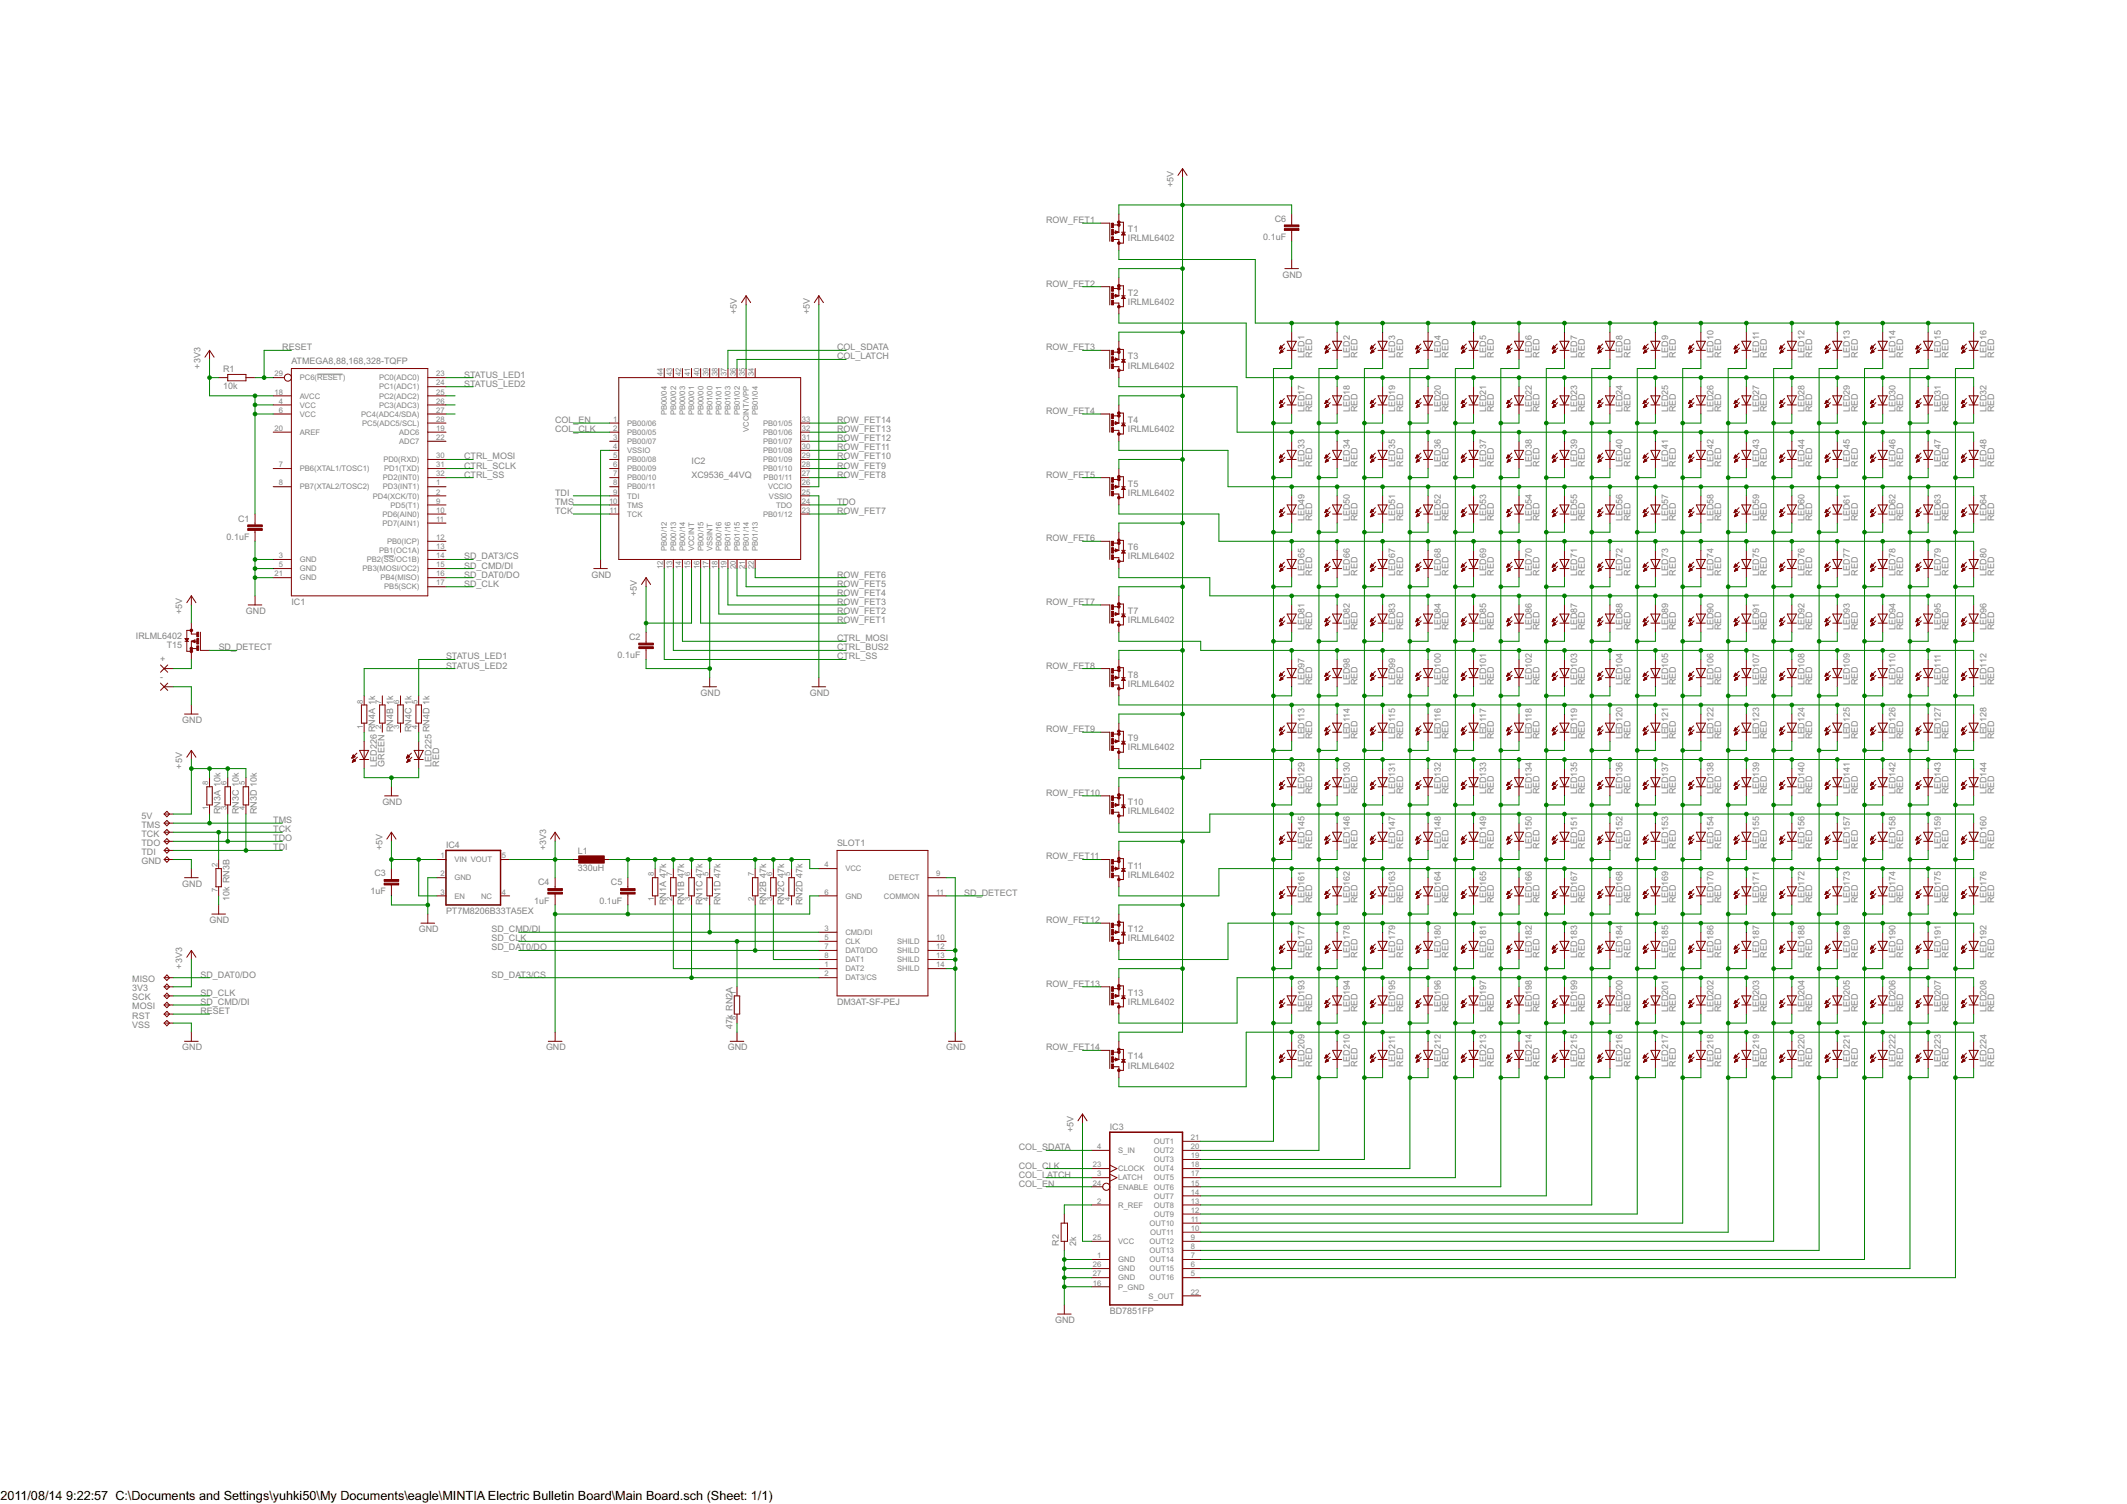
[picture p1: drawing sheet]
<svg xmlns="http://www.w3.org/2000/svg" width="594mm" height="420mm" viewBox="0 0 594 420" stroke-linecap="round" stroke-linejoin="round" font-family="sans-serif">
<defs><g id="words">
<g font-size="4">
<text x=".1" y="418.9">2011/08/14</text>
<text x="18.5" y="418.9">9:22:57 C:\Documents and Settings\yuhki50\My Documents\eagle\MINTIA Electric Bulletin Board\Main Board.sch (Sheet: 1/1)</text>
</g>
<g font-size="2.8" fill="#808080">
<text x="327.8" y="52.2" transform="rotate(-90 327.8 52.2)">+5V</text>
<text x="292.2" y="62.3">ROW_FET1</text>
<text x="315.1" y="64.9">T1</text>
<text x="356" y="61.9">C6</text>
<text x="315.1" y="67.4">IRLML6402</text>
<text x="352.8" y="67">0.1uF</text>
<text x="358.2" y="77.6">GND</text>
<text x="292.2" y="80.1">ROW_FET2</text>
<text x="315.1" y="82.6">T2</text>
<text x="205.8" y="87.7" transform="rotate(-90 205.8 87.7)">+5V</text>
<text x="226.2" y="87.7" transform="rotate(-90 226.2 87.7)">+5V</text>
<text x="315.1" y="85.2">IRLML6402</text>
<text x="78.9" y="97.9">RESET</text>
<text x="81.4" y="101.7">ATMEGA8,88,168,328-TQFP</text>
<text x="233.8" y="97.9">COL_SDATA</text>
<text x="233.8" y="100.4">COL_LATCH</text>
<text x="292.2" y="97.9">ROW_FET3</text>
<text x="315.1" y="100.4">T3</text>
<text x="364.3" y="99.9" transform="rotate(-90 364.3 99.9)">LED1</text>
<text x="366.5" y="99.9" transform="rotate(-90 366.5 99.9)">RED</text>
<text x="377" y="99.9" transform="rotate(-90 377 99.9)">LED2</text>
<text x="379.2" y="99.9" transform="rotate(-90 379.2 99.9)">RED</text>
<text x="389.7" y="99.9" transform="rotate(-90 389.7 99.9)">LED3</text>
<text x="391.9" y="99.9" transform="rotate(-90 391.9 99.9)">RED</text>
<text x="402.4" y="99.9" transform="rotate(-90 402.4 99.9)">LED4</text>
<text x="404.6" y="99.9" transform="rotate(-90 404.6 99.9)">RED</text>
<text x="415.1" y="99.9" transform="rotate(-90 415.1 99.9)">LED5</text>
<text x="417.3" y="99.9" transform="rotate(-90 417.3 99.9)">RED</text>
<text x="427.8" y="99.9" transform="rotate(-90 427.8 99.9)">LED6</text>
<text x="430" y="99.9" transform="rotate(-90 430 99.9)">RED</text>
<text x="440.5" y="99.9" transform="rotate(-90 440.5 99.9)">LED7</text>
<text x="442.7" y="99.9" transform="rotate(-90 442.7 99.9)">RED</text>
<text x="453.2" y="99.9" transform="rotate(-90 453.2 99.9)">LED8</text>
<text x="455.4" y="99.9" transform="rotate(-90 455.4 99.9)">RED</text>
<text x="465.9" y="99.9" transform="rotate(-90 465.9 99.9)">LED9</text>
<text x="468.1" y="99.9" transform="rotate(-90 468.1 99.9)">RED</text>
<text x="478.6" y="99.9" transform="rotate(-90 478.6 99.9)">LED10</text>
<text x="480.8" y="99.9" transform="rotate(-90 480.8 99.9)">RED</text>
<text x="491.3" y="99.9" transform="rotate(-90 491.3 99.9)">LED11</text>
<text x="493.5" y="99.9" transform="rotate(-90 493.5 99.9)">RED</text>
<text x="504" y="99.9" transform="rotate(-90 504 99.9)">LED12</text>
<text x="506.2" y="99.9" transform="rotate(-90 506.2 99.9)">RED</text>
<text x="516.7" y="99.9" transform="rotate(-90 516.7 99.9)">LED13</text>
<text x="518.9" y="99.9" transform="rotate(-90 518.9 99.9)">RED</text>
<text x="529.4" y="99.9" transform="rotate(-90 529.4 99.9)">LED14</text>
<text x="531.6" y="99.9" transform="rotate(-90 531.6 99.9)">RED</text>
<text x="542.1" y="99.9" transform="rotate(-90 542.1 99.9)">LED15</text>
<text x="544.3" y="99.9" transform="rotate(-90 544.3 99.9)">RED</text>
<text x="554.8" y="99.9" transform="rotate(-90 554.8 99.9)">LED16</text>
<text x="557" y="99.9" transform="rotate(-90 557 99.9)">RED</text>
<text x="56" y="103" transform="rotate(-90 56 103)">+3V3</text>
<text x="62.3" y="104">R1</text>
<text x="129.6" y="105.5">STATUS_LED1</text>
<text x="315.1" y="103">IRLML6402</text>
<text x="62.3" y="108.8">10k</text>
<text x="129.6" y="108">STATUS_LED2</text>
<text x="155" y="118.2">COL_EN</text>
<text x="233.8" y="118.2">ROW_FET14</text>
<text x="292.2" y="115.7">ROW_FET4</text>
<text x="315.1" y="118.2">T4</text>
<text x="364.3" y="115.2" transform="rotate(-90 364.3 115.2)">LED17</text>
<text x="366.5" y="115.2" transform="rotate(-90 366.5 115.2)">RED</text>
<text x="377" y="115.2" transform="rotate(-90 377 115.2)">LED18</text>
<text x="379.2" y="115.2" transform="rotate(-90 379.2 115.2)">RED</text>
<text x="389.7" y="115.2" transform="rotate(-90 389.7 115.2)">LED19</text>
<text x="391.9" y="115.2" transform="rotate(-90 391.9 115.2)">RED</text>
<text x="402.4" y="115.2" transform="rotate(-90 402.4 115.2)">LED20</text>
<text x="404.6" y="115.2" transform="rotate(-90 404.6 115.2)">RED</text>
<text x="415.1" y="115.2" transform="rotate(-90 415.1 115.2)">LED21</text>
<text x="417.3" y="115.2" transform="rotate(-90 417.3 115.2)">RED</text>
<text x="427.8" y="115.2" transform="rotate(-90 427.8 115.2)">LED22</text>
<text x="430" y="115.2" transform="rotate(-90 430 115.2)">RED</text>
<text x="440.5" y="115.2" transform="rotate(-90 440.5 115.2)">LED23</text>
<text x="442.7" y="115.2" transform="rotate(-90 442.7 115.2)">RED</text>
<text x="453.2" y="115.2" transform="rotate(-90 453.2 115.2)">LED24</text>
<text x="455.4" y="115.2" transform="rotate(-90 455.4 115.2)">RED</text>
<text x="465.9" y="115.2" transform="rotate(-90 465.9 115.2)">LED25</text>
<text x="468.1" y="115.2" transform="rotate(-90 468.1 115.2)">RED</text>
<text x="478.6" y="115.2" transform="rotate(-90 478.6 115.2)">LED26</text>
<text x="480.8" y="115.2" transform="rotate(-90 480.8 115.2)">RED</text>
<text x="491.3" y="115.2" transform="rotate(-90 491.3 115.2)">LED27</text>
<text x="493.5" y="115.2" transform="rotate(-90 493.5 115.2)">RED</text>
<text x="504" y="115.2" transform="rotate(-90 504 115.2)">LED28</text>
<text x="506.2" y="115.2" transform="rotate(-90 506.2 115.2)">RED</text>
<text x="516.7" y="115.2" transform="rotate(-90 516.7 115.2)">LED29</text>
<text x="518.9" y="115.2" transform="rotate(-90 518.9 115.2)">RED</text>
<text x="529.4" y="115.2" transform="rotate(-90 529.4 115.2)">LED30</text>
<text x="531.6" y="115.2" transform="rotate(-90 531.6 115.2)">RED</text>
<text x="542.1" y="115.2" transform="rotate(-90 542.1 115.2)">LED31</text>
<text x="544.3" y="115.2" transform="rotate(-90 544.3 115.2)">RED</text>
<text x="554.8" y="115.2" transform="rotate(-90 554.8 115.2)">LED32</text>
<text x="557" y="115.2" transform="rotate(-90 557 115.2)">RED</text>
<text x="155" y="120.7">COL_CLK</text>
<text x="233.8" y="125.8">ROW_FET11</text>
<text x="233.8" y="123.3">ROW_FET12</text>
<text x="233.8" y="120.7">ROW_FET13</text>
<text x="315.1" y="120.7">IRLML6402</text>
<text x="129.6" y="128.4">CTRL_MOSI</text>
<text x="129.6" y="130.9">CTRL_SCLK</text>
<text x="193.1" y="129.6">IC2</text>
<text x="233.8" y="130.9">ROW_FET9</text>
<text x="233.8" y="128.4">ROW_FET10</text>
<text x="364.3" y="130.4" transform="rotate(-90 364.3 130.4)">LED33</text>
<text x="366.5" y="130.4" transform="rotate(-90 366.5 130.4)">RED</text>
<text x="377" y="130.4" transform="rotate(-90 377 130.4)">LED34</text>
<text x="379.2" y="130.4" transform="rotate(-90 379.2 130.4)">RED</text>
<text x="389.7" y="130.4" transform="rotate(-90 389.7 130.4)">LED35</text>
<text x="391.9" y="130.4" transform="rotate(-90 391.9 130.4)">RED</text>
<text x="402.4" y="130.4" transform="rotate(-90 402.4 130.4)">LED36</text>
<text x="404.6" y="130.4" transform="rotate(-90 404.6 130.4)">RED</text>
<text x="415.1" y="130.4" transform="rotate(-90 415.1 130.4)">LED37</text>
<text x="417.3" y="130.4" transform="rotate(-90 417.3 130.4)">RED</text>
<text x="427.8" y="130.4" transform="rotate(-90 427.8 130.4)">LED38</text>
<text x="430" y="130.4" transform="rotate(-90 430 130.4)">RED</text>
<text x="440.5" y="130.4" transform="rotate(-90 440.5 130.4)">LED39</text>
<text x="442.7" y="130.4" transform="rotate(-90 442.7 130.4)">RED</text>
<text x="453.2" y="130.4" transform="rotate(-90 453.2 130.4)">LED40</text>
<text x="455.4" y="130.4" transform="rotate(-90 455.4 130.4)">RED</text>
<text x="465.9" y="130.4" transform="rotate(-90 465.9 130.4)">LED41</text>
<text x="468.1" y="130.4" transform="rotate(-90 468.1 130.4)">RED</text>
<text x="478.6" y="130.4" transform="rotate(-90 478.6 130.4)">LED42</text>
<text x="480.8" y="130.4" transform="rotate(-90 480.8 130.4)">RED</text>
<text x="491.3" y="130.4" transform="rotate(-90 491.3 130.4)">LED43</text>
<text x="493.5" y="130.4" transform="rotate(-90 493.5 130.4)">RED</text>
<text x="504" y="130.4" transform="rotate(-90 504 130.4)">LED44</text>
<text x="506.2" y="130.4" transform="rotate(-90 506.2 130.4)">RED</text>
<text x="516.7" y="130.4" transform="rotate(-90 516.7 130.4)">LED45</text>
<text x="518.9" y="130.4" transform="rotate(-90 518.9 130.4)">RED</text>
<text x="529.4" y="130.4" transform="rotate(-90 529.4 130.4)">LED46</text>
<text x="531.6" y="130.4" transform="rotate(-90 531.6 130.4)">RED</text>
<text x="542.1" y="130.4" transform="rotate(-90 542.1 130.4)">LED47</text>
<text x="544.3" y="130.4" transform="rotate(-90 544.3 130.4)">RED</text>
<text x="554.8" y="130.4" transform="rotate(-90 554.8 130.4)">LED48</text>
<text x="557" y="130.4" transform="rotate(-90 557 130.4)">RED</text>
<text x="129.6" y="133.4">CTRL_SS</text>
<text x="193.1" y="133.4">XC9536_44VQ</text>
<text x="233.8" y="133.4">ROW_FET8</text>
<text x="292.2" y="133.4">ROW_FET5</text>
<text x="315.1" y="136">T5</text>
<text x="155" y="138.5">TDI</text>
<text x="155" y="141.1">TMS</text>
<text x="155" y="143.6">TCK</text>
<text x="233.8" y="141.1">TDO</text>
<text x="233.8" y="143.6">ROW_FET7</text>
<text x="315.1" y="138.5">IRLML6402</text>
<text x="66.5" y="145.8">C1</text>
<text x="364.3" y="145.6" transform="rotate(-90 364.3 145.6)">LED49</text>
<text x="366.5" y="145.6" transform="rotate(-90 366.5 145.6)">RED</text>
<text x="377" y="145.6" transform="rotate(-90 377 145.6)">LED50</text>
<text x="379.2" y="145.6" transform="rotate(-90 379.2 145.6)">RED</text>
<text x="389.7" y="145.6" transform="rotate(-90 389.7 145.6)">LED51</text>
<text x="391.9" y="145.6" transform="rotate(-90 391.9 145.6)">RED</text>
<text x="402.4" y="145.6" transform="rotate(-90 402.4 145.6)">LED52</text>
<text x="404.6" y="145.6" transform="rotate(-90 404.6 145.6)">RED</text>
<text x="415.1" y="145.6" transform="rotate(-90 415.1 145.6)">LED53</text>
<text x="417.3" y="145.6" transform="rotate(-90 417.3 145.6)">RED</text>
<text x="427.8" y="145.6" transform="rotate(-90 427.8 145.6)">LED54</text>
<text x="430" y="145.6" transform="rotate(-90 430 145.6)">RED</text>
<text x="440.5" y="145.6" transform="rotate(-90 440.5 145.6)">LED55</text>
<text x="442.7" y="145.6" transform="rotate(-90 442.7 145.6)">RED</text>
<text x="453.2" y="145.6" transform="rotate(-90 453.2 145.6)">LED56</text>
<text x="455.4" y="145.6" transform="rotate(-90 455.4 145.6)">RED</text>
<text x="465.9" y="145.6" transform="rotate(-90 465.9 145.6)">LED57</text>
<text x="468.1" y="145.6" transform="rotate(-90 468.1 145.6)">RED</text>
<text x="478.6" y="145.6" transform="rotate(-90 478.6 145.6)">LED58</text>
<text x="480.8" y="145.6" transform="rotate(-90 480.8 145.6)">RED</text>
<text x="491.3" y="145.6" transform="rotate(-90 491.3 145.6)">LED59</text>
<text x="493.5" y="145.6" transform="rotate(-90 493.5 145.6)">RED</text>
<text x="504" y="145.6" transform="rotate(-90 504 145.6)">LED60</text>
<text x="506.2" y="145.6" transform="rotate(-90 506.2 145.6)">RED</text>
<text x="516.7" y="145.6" transform="rotate(-90 516.7 145.6)">LED61</text>
<text x="518.9" y="145.6" transform="rotate(-90 518.9 145.6)">RED</text>
<text x="529.4" y="145.6" transform="rotate(-90 529.4 145.6)">LED62</text>
<text x="531.6" y="145.6" transform="rotate(-90 531.6 145.6)">RED</text>
<text x="542.1" y="145.6" transform="rotate(-90 542.1 145.6)">LED63</text>
<text x="544.3" y="145.6" transform="rotate(-90 544.3 145.6)">RED</text>
<text x="554.8" y="145.6" transform="rotate(-90 554.8 145.6)">LED64</text>
<text x="557" y="145.6" transform="rotate(-90 557 145.6)">RED</text>
<text x="63.3" y="150.8">0.1uF</text>
<text x="292.2" y="151.2">ROW_FET6</text>
<text x="315.1" y="153.8">T6</text>
<text x="129.6" y="158.8">SD_CMD/DI</text>
<text x="129.6" y="161.4">SD_DAT0/DO</text>
<text x="129.6" y="156.3">SD_DAT3/CS</text>
<text x="165.2" y="161.4">GND</text>
<text x="233.8" y="161.4">ROW_FET6</text>
<text x="315.1" y="156.3">IRLML6402</text>
<text x="364.3" y="160.9" transform="rotate(-90 364.3 160.9)">LED65</text>
<text x="366.5" y="160.9" transform="rotate(-90 366.5 160.9)">RED</text>
<text x="377" y="160.9" transform="rotate(-90 377 160.9)">LED66</text>
<text x="379.2" y="160.9" transform="rotate(-90 379.2 160.9)">RED</text>
<text x="389.7" y="160.9" transform="rotate(-90 389.7 160.9)">LED67</text>
<text x="391.9" y="160.9" transform="rotate(-90 391.9 160.9)">RED</text>
<text x="402.4" y="160.9" transform="rotate(-90 402.4 160.9)">LED68</text>
<text x="404.6" y="160.9" transform="rotate(-90 404.6 160.9)">RED</text>
<text x="415.1" y="160.9" transform="rotate(-90 415.1 160.9)">LED69</text>
<text x="417.3" y="160.9" transform="rotate(-90 417.3 160.9)">RED</text>
<text x="427.8" y="160.9" transform="rotate(-90 427.8 160.9)">LED70</text>
<text x="430" y="160.9" transform="rotate(-90 430 160.9)">RED</text>
<text x="440.5" y="160.9" transform="rotate(-90 440.5 160.9)">LED71</text>
<text x="442.7" y="160.9" transform="rotate(-90 442.7 160.9)">RED</text>
<text x="453.2" y="160.9" transform="rotate(-90 453.2 160.9)">LED72</text>
<text x="455.4" y="160.9" transform="rotate(-90 455.4 160.9)">RED</text>
<text x="465.9" y="160.9" transform="rotate(-90 465.9 160.9)">LED73</text>
<text x="468.1" y="160.9" transform="rotate(-90 468.1 160.9)">RED</text>
<text x="478.6" y="160.9" transform="rotate(-90 478.6 160.9)">LED74</text>
<text x="480.8" y="160.9" transform="rotate(-90 480.8 160.9)">RED</text>
<text x="491.3" y="160.9" transform="rotate(-90 491.3 160.9)">LED75</text>
<text x="493.5" y="160.9" transform="rotate(-90 493.5 160.9)">RED</text>
<text x="504" y="160.9" transform="rotate(-90 504 160.9)">LED76</text>
<text x="506.2" y="160.9" transform="rotate(-90 506.2 160.9)">RED</text>
<text x="516.7" y="160.9" transform="rotate(-90 516.7 160.9)">LED77</text>
<text x="518.9" y="160.9" transform="rotate(-90 518.9 160.9)">RED</text>
<text x="529.4" y="160.9" transform="rotate(-90 529.4 160.9)">LED78</text>
<text x="531.6" y="160.9" transform="rotate(-90 531.6 160.9)">RED</text>
<text x="542.1" y="160.9" transform="rotate(-90 542.1 160.9)">LED79</text>
<text x="544.3" y="160.9" transform="rotate(-90 544.3 160.9)">RED</text>
<text x="554.8" y="160.9" transform="rotate(-90 554.8 160.9)">LED80</text>
<text x="557" y="160.9" transform="rotate(-90 557 160.9)">RED</text>
<text x="129.6" y="163.9">SD_CLK</text>
<text x="177.9" y="166.5" transform="rotate(-90 177.9 166.5)">+5V</text>
<text x="233.8" y="166.5">ROW_FET4</text>
<text x="233.8" y="163.9">ROW_FET5</text>
<text x="50.9" y="171.5" transform="rotate(-90 50.9 171.5)">+5V</text>
<text x="68.7" y="171.5">GND</text>
<text x="81.4" y="169">IC1</text>
<text x="233.8" y="171.5">ROW_FET2</text>
<text x="233.8" y="169">ROW_FET3</text>
<text x="292.2" y="169">ROW_FET7</text>
<text x="315.1" y="171.5">T7</text>
<text x="38" y="178.4">IRLML6402</text>
<text x="175.7" y="178.8">C2</text>
<text x="233.8" y="174.1">ROW_FET1</text>
<text x="233.8" y="179.2">CTRL_MOSI</text>
<text x="315.1" y="174.1">IRLML6402</text>
<text x="364.3" y="176.1" transform="rotate(-90 364.3 176.1)">LED81</text>
<text x="366.5" y="176.1" transform="rotate(-90 366.5 176.1)">RED</text>
<text x="377" y="176.1" transform="rotate(-90 377 176.1)">LED82</text>
<text x="379.2" y="176.1" transform="rotate(-90 379.2 176.1)">RED</text>
<text x="389.7" y="176.1" transform="rotate(-90 389.7 176.1)">LED83</text>
<text x="391.9" y="176.1" transform="rotate(-90 391.9 176.1)">RED</text>
<text x="402.4" y="176.1" transform="rotate(-90 402.4 176.1)">LED84</text>
<text x="404.6" y="176.1" transform="rotate(-90 404.6 176.1)">RED</text>
<text x="415.1" y="176.1" transform="rotate(-90 415.1 176.1)">LED85</text>
<text x="417.3" y="176.1" transform="rotate(-90 417.3 176.1)">RED</text>
<text x="427.8" y="176.1" transform="rotate(-90 427.8 176.1)">LED86</text>
<text x="430" y="176.1" transform="rotate(-90 430 176.1)">RED</text>
<text x="440.5" y="176.1" transform="rotate(-90 440.5 176.1)">LED87</text>
<text x="442.7" y="176.1" transform="rotate(-90 442.7 176.1)">RED</text>
<text x="453.2" y="176.1" transform="rotate(-90 453.2 176.1)">LED88</text>
<text x="455.4" y="176.1" transform="rotate(-90 455.4 176.1)">RED</text>
<text x="465.9" y="176.1" transform="rotate(-90 465.9 176.1)">LED89</text>
<text x="468.1" y="176.1" transform="rotate(-90 468.1 176.1)">RED</text>
<text x="478.6" y="176.1" transform="rotate(-90 478.6 176.1)">LED90</text>
<text x="480.8" y="176.1" transform="rotate(-90 480.8 176.1)">RED</text>
<text x="491.3" y="176.1" transform="rotate(-90 491.3 176.1)">LED91</text>
<text x="493.5" y="176.1" transform="rotate(-90 493.5 176.1)">RED</text>
<text x="504" y="176.1" transform="rotate(-90 504 176.1)">LED92</text>
<text x="506.2" y="176.1" transform="rotate(-90 506.2 176.1)">RED</text>
<text x="516.7" y="176.1" transform="rotate(-90 516.7 176.1)">LED93</text>
<text x="518.9" y="176.1" transform="rotate(-90 518.9 176.1)">RED</text>
<text x="529.4" y="176.1" transform="rotate(-90 529.4 176.1)">LED94</text>
<text x="531.6" y="176.1" transform="rotate(-90 531.6 176.1)">RED</text>
<text x="542.1" y="176.1" transform="rotate(-90 542.1 176.1)">LED95</text>
<text x="544.3" y="176.1" transform="rotate(-90 544.3 176.1)">RED</text>
<text x="554.8" y="176.1" transform="rotate(-90 554.8 176.1)">LED96</text>
<text x="557" y="176.1" transform="rotate(-90 557 176.1)">RED</text>
<text x="44.7" y="184.9">+</text>
<text x="46.6" y="180.9">T15</text>
<text x="61.1" y="181.7">SD_DETECT</text>
<text x="124.6" y="184.2">STATUS_LED1</text>
<text x="172.5" y="183.9">0.1uF</text>
<text x="233.8" y="181.7">CTRL_BUS2</text>
<text x="233.8" y="184.2">CTRL_SS</text>
<text x="44.7" y="190">-</text>
<text x="124.6" y="186.8">STATUS_LED2</text>
<text x="292.2" y="186.8">ROW_FET8</text>
<text x="315.1" y="191.9">IRLML6402</text>
<text x="315.1" y="189.3">T8</text>
<text x="364.3" y="191.3" transform="rotate(-90 364.3 191.3)">LED97</text>
<text x="366.5" y="191.3" transform="rotate(-90 366.5 191.3)">RED</text>
<text x="377" y="191.3" transform="rotate(-90 377 191.3)">LED98</text>
<text x="379.2" y="191.3" transform="rotate(-90 379.2 191.3)">RED</text>
<text x="389.7" y="191.3" transform="rotate(-90 389.7 191.3)">LED99</text>
<text x="391.9" y="191.3" transform="rotate(-90 391.9 191.3)">RED</text>
<text x="402.4" y="191.3" transform="rotate(-90 402.4 191.3)">LED100</text>
<text x="404.6" y="191.3" transform="rotate(-90 404.6 191.3)">RED</text>
<text x="415.1" y="191.3" transform="rotate(-90 415.1 191.3)">LED101</text>
<text x="417.3" y="191.3" transform="rotate(-90 417.3 191.3)">RED</text>
<text x="427.8" y="191.3" transform="rotate(-90 427.8 191.3)">LED102</text>
<text x="430" y="191.3" transform="rotate(-90 430 191.3)">RED</text>
<text x="440.5" y="191.3" transform="rotate(-90 440.5 191.3)">LED103</text>
<text x="442.7" y="191.3" transform="rotate(-90 442.7 191.3)">RED</text>
<text x="453.2" y="191.3" transform="rotate(-90 453.2 191.3)">LED104</text>
<text x="455.4" y="191.3" transform="rotate(-90 455.4 191.3)">RED</text>
<text x="465.9" y="191.3" transform="rotate(-90 465.9 191.3)">LED105</text>
<text x="468.1" y="191.3" transform="rotate(-90 468.1 191.3)">RED</text>
<text x="478.6" y="191.3" transform="rotate(-90 478.6 191.3)">LED106</text>
<text x="480.8" y="191.3" transform="rotate(-90 480.8 191.3)">RED</text>
<text x="491.3" y="191.3" transform="rotate(-90 491.3 191.3)">LED107</text>
<text x="493.5" y="191.3" transform="rotate(-90 493.5 191.3)">RED</text>
<text x="504" y="191.3" transform="rotate(-90 504 191.3)">LED108</text>
<text x="506.2" y="191.3" transform="rotate(-90 506.2 191.3)">RED</text>
<text x="516.7" y="191.3" transform="rotate(-90 516.7 191.3)">LED109</text>
<text x="518.9" y="191.3" transform="rotate(-90 518.9 191.3)">RED</text>
<text x="529.4" y="191.3" transform="rotate(-90 529.4 191.3)">LED110</text>
<text x="531.6" y="191.3" transform="rotate(-90 531.6 191.3)">RED</text>
<text x="542.1" y="191.3" transform="rotate(-90 542.1 191.3)">LED111</text>
<text x="544.3" y="191.3" transform="rotate(-90 544.3 191.3)">RED</text>
<text x="554.8" y="191.3" transform="rotate(-90 554.8 191.3)">LED112</text>
<text x="557" y="191.3" transform="rotate(-90 557 191.3)">RED</text>
<text x="195.7" y="194.4">GND</text>
<text x="226.2" y="194.4">GND</text>
<text x="50.9" y="202">GND</text>
<text x="109.8" y="204.6" transform="rotate(-90 109.8 204.6)">RN4B 1k</text>
<text x="114.9" y="204.6" transform="rotate(-90 114.9 204.6)">RN4C 1k</text>
<text x="292.2" y="204.6">ROW_FET9</text>
<text x="315.1" y="209.6">IRLML6402</text>
<text x="315.1" y="207.1">T9</text>
<text x="364.3" y="206.6" transform="rotate(-90 364.3 206.6)">LED113</text>
<text x="366.5" y="206.6" transform="rotate(-90 366.5 206.6)">RED</text>
<text x="377" y="206.6" transform="rotate(-90 377 206.6)">LED114</text>
<text x="379.2" y="206.6" transform="rotate(-90 379.2 206.6)">RED</text>
<text x="389.7" y="206.6" transform="rotate(-90 389.7 206.6)">LED115</text>
<text x="391.9" y="206.6" transform="rotate(-90 391.9 206.6)">RED</text>
<text x="402.4" y="206.6" transform="rotate(-90 402.4 206.6)">LED116</text>
<text x="404.6" y="206.6" transform="rotate(-90 404.6 206.6)">RED</text>
<text x="415.1" y="206.6" transform="rotate(-90 415.1 206.6)">LED117</text>
<text x="417.3" y="206.6" transform="rotate(-90 417.3 206.6)">RED</text>
<text x="427.8" y="206.6" transform="rotate(-90 427.8 206.6)">LED118</text>
<text x="430" y="206.6" transform="rotate(-90 430 206.6)">RED</text>
<text x="440.5" y="206.6" transform="rotate(-90 440.5 206.6)">LED119</text>
<text x="442.7" y="206.6" transform="rotate(-90 442.7 206.6)">RED</text>
<text x="453.2" y="206.6" transform="rotate(-90 453.2 206.6)">LED120</text>
<text x="455.4" y="206.6" transform="rotate(-90 455.4 206.6)">RED</text>
<text x="465.9" y="206.6" transform="rotate(-90 465.9 206.6)">LED121</text>
<text x="468.1" y="206.6" transform="rotate(-90 468.1 206.6)">RED</text>
<text x="478.6" y="206.6" transform="rotate(-90 478.6 206.6)">LED122</text>
<text x="480.8" y="206.6" transform="rotate(-90 480.8 206.6)">RED</text>
<text x="491.3" y="206.6" transform="rotate(-90 491.3 206.6)">LED123</text>
<text x="493.5" y="206.6" transform="rotate(-90 493.5 206.6)">RED</text>
<text x="504" y="206.6" transform="rotate(-90 504 206.6)">LED124</text>
<text x="506.2" y="206.6" transform="rotate(-90 506.2 206.6)">RED</text>
<text x="516.7" y="206.6" transform="rotate(-90 516.7 206.6)">LED125</text>
<text x="518.9" y="206.6" transform="rotate(-90 518.9 206.6)">RED</text>
<text x="529.4" y="206.6" transform="rotate(-90 529.4 206.6)">LED126</text>
<text x="531.6" y="206.6" transform="rotate(-90 531.6 206.6)">RED</text>
<text x="542.1" y="206.6" transform="rotate(-90 542.1 206.6)">LED127</text>
<text x="544.3" y="206.6" transform="rotate(-90 544.3 206.6)">RED</text>
<text x="554.8" y="206.6" transform="rotate(-90 554.8 206.6)">LED128</text>
<text x="557" y="206.6" transform="rotate(-90 557 206.6)">RED</text>
<text x="50.9" y="214.7" transform="rotate(-90 50.9 214.7)">+5V</text>
<text x="105.3" y="214.2" transform="rotate(-90 105.3 214.2)">LED226 RN4A 1k</text>
<text x="107.4" y="214.2" transform="rotate(-90 107.4 214.2)">GREEN</text>
<text x="120.5" y="214.2" transform="rotate(-90 120.5 214.2)">LED225 RN4D 1k</text>
<text x="122.7" y="214.2" transform="rotate(-90 122.7 214.2)">RED</text>
<text x="364.3" y="221.8" transform="rotate(-90 364.3 221.8)">LED129</text>
<text x="366.5" y="221.8" transform="rotate(-90 366.5 221.8)">RED</text>
<text x="377" y="221.8" transform="rotate(-90 377 221.8)">LED130</text>
<text x="379.2" y="221.8" transform="rotate(-90 379.2 221.8)">RED</text>
<text x="389.7" y="221.8" transform="rotate(-90 389.7 221.8)">LED131</text>
<text x="391.9" y="221.8" transform="rotate(-90 391.9 221.8)">RED</text>
<text x="402.4" y="221.8" transform="rotate(-90 402.4 221.8)">LED132</text>
<text x="404.6" y="221.8" transform="rotate(-90 404.6 221.8)">RED</text>
<text x="415.1" y="221.8" transform="rotate(-90 415.1 221.8)">LED133</text>
<text x="417.3" y="221.8" transform="rotate(-90 417.3 221.8)">RED</text>
<text x="427.8" y="221.8" transform="rotate(-90 427.8 221.8)">LED134</text>
<text x="430" y="221.8" transform="rotate(-90 430 221.8)">RED</text>
<text x="440.5" y="221.8" transform="rotate(-90 440.5 221.8)">LED135</text>
<text x="442.7" y="221.8" transform="rotate(-90 442.7 221.8)">RED</text>
<text x="453.2" y="221.8" transform="rotate(-90 453.2 221.8)">LED136</text>
<text x="455.4" y="221.8" transform="rotate(-90 455.4 221.8)">RED</text>
<text x="465.9" y="221.8" transform="rotate(-90 465.9 221.8)">LED137</text>
<text x="468.1" y="221.8" transform="rotate(-90 468.1 221.8)">RED</text>
<text x="478.6" y="221.8" transform="rotate(-90 478.6 221.8)">LED138</text>
<text x="480.8" y="221.8" transform="rotate(-90 480.8 221.8)">RED</text>
<text x="491.3" y="221.8" transform="rotate(-90 491.3 221.8)">LED139</text>
<text x="493.5" y="221.8" transform="rotate(-90 493.5 221.8)">RED</text>
<text x="504" y="221.8" transform="rotate(-90 504 221.8)">LED140</text>
<text x="506.2" y="221.8" transform="rotate(-90 506.2 221.8)">RED</text>
<text x="516.7" y="221.8" transform="rotate(-90 516.7 221.8)">LED141</text>
<text x="518.9" y="221.8" transform="rotate(-90 518.9 221.8)">RED</text>
<text x="529.4" y="221.8" transform="rotate(-90 529.4 221.8)">LED142</text>
<text x="531.6" y="221.8" transform="rotate(-90 531.6 221.8)">RED</text>
<text x="542.1" y="221.8" transform="rotate(-90 542.1 221.8)">LED143</text>
<text x="544.3" y="221.8" transform="rotate(-90 544.3 221.8)">RED</text>
<text x="554.8" y="221.8" transform="rotate(-90 554.8 221.8)">LED144</text>
<text x="557" y="221.8" transform="rotate(-90 557 221.8)">RED</text>
<text x="61.6" y="227.4" transform="rotate(-90 61.6 227.4)">RN3A 10k</text>
<text x="66.7" y="227.4" transform="rotate(-90 66.7 227.4)">RN3C 10k</text>
<text x="71.7" y="227.4" transform="rotate(-90 71.7 227.4)">RN3D 10k</text>
<text x="106.8" y="224.9">GND</text>
<text x="292.2" y="222.3">ROW_FET10</text>
<text x="315.1" y="227.4">IRLML6402</text>
<text x="315.1" y="224.9">T10</text>
<text x="39.5" y="228.7">5V</text>
<text x="39.5" y="231.2">TMS</text>
<text x="39.5" y="233.8">TCK</text>
<text x="76.3" y="229.9">TMS</text>
<text x="76.3" y="232.5">TCK</text>
<text x="39.5" y="236.3">TDO</text>
<text x="39.5" y="238.8">TDI</text>
<text x="76.3" y="237.6">TDI</text>
<text x="76.3" y="235">TDO</text>
<text x="106.8" y="237.6" transform="rotate(-90 106.8 237.6)">+5V</text>
<text x="124.6" y="236.9">IC4</text>
<text x="152.5" y="237.6" transform="rotate(-90 152.5 237.6)">+3V3</text>
<text x="161.4" y="238.6">L1</text>
<text x="233.8" y="236.3">SLOT1</text>
<text x="364.3" y="237.1" transform="rotate(-90 364.3 237.1)">LED145</text>
<text x="366.5" y="237.1" transform="rotate(-90 366.5 237.1)">RED</text>
<text x="377" y="237.1" transform="rotate(-90 377 237.1)">LED146</text>
<text x="379.2" y="237.1" transform="rotate(-90 379.2 237.1)">RED</text>
<text x="389.7" y="237.1" transform="rotate(-90 389.7 237.1)">LED147</text>
<text x="391.9" y="237.1" transform="rotate(-90 391.9 237.1)">RED</text>
<text x="402.4" y="237.1" transform="rotate(-90 402.4 237.1)">LED148</text>
<text x="404.6" y="237.1" transform="rotate(-90 404.6 237.1)">RED</text>
<text x="415.1" y="237.1" transform="rotate(-90 415.1 237.1)">LED149</text>
<text x="417.3" y="237.1" transform="rotate(-90 417.3 237.1)">RED</text>
<text x="427.8" y="237.1" transform="rotate(-90 427.8 237.1)">LED150</text>
<text x="430" y="237.1" transform="rotate(-90 430 237.1)">RED</text>
<text x="440.5" y="237.1" transform="rotate(-90 440.5 237.1)">LED151</text>
<text x="442.7" y="237.1" transform="rotate(-90 442.7 237.1)">RED</text>
<text x="453.2" y="237.1" transform="rotate(-90 453.2 237.1)">LED152</text>
<text x="455.4" y="237.1" transform="rotate(-90 455.4 237.1)">RED</text>
<text x="465.9" y="237.1" transform="rotate(-90 465.9 237.1)">LED153</text>
<text x="468.1" y="237.1" transform="rotate(-90 468.1 237.1)">RED</text>
<text x="478.6" y="237.1" transform="rotate(-90 478.6 237.1)">LED154</text>
<text x="480.8" y="237.1" transform="rotate(-90 480.8 237.1)">RED</text>
<text x="491.3" y="237.1" transform="rotate(-90 491.3 237.1)">LED155</text>
<text x="493.5" y="237.1" transform="rotate(-90 493.5 237.1)">RED</text>
<text x="504" y="237.1" transform="rotate(-90 504 237.1)">LED156</text>
<text x="506.2" y="237.1" transform="rotate(-90 506.2 237.1)">RED</text>
<text x="516.7" y="237.1" transform="rotate(-90 516.7 237.1)">LED157</text>
<text x="518.9" y="237.1" transform="rotate(-90 518.9 237.1)">RED</text>
<text x="529.4" y="237.1" transform="rotate(-90 529.4 237.1)">LED158</text>
<text x="531.6" y="237.1" transform="rotate(-90 531.6 237.1)">RED</text>
<text x="542.1" y="237.1" transform="rotate(-90 542.1 237.1)">LED159</text>
<text x="544.3" y="237.1" transform="rotate(-90 544.3 237.1)">RED</text>
<text x="554.8" y="237.1" transform="rotate(-90 554.8 237.1)">LED160</text>
<text x="557" y="237.1" transform="rotate(-90 557 237.1)">RED</text>
<text x="39.5" y="241.4">GND</text>
<text x="104.6" y="244.8">C3</text>
<text x="161.4" y="243.4">330uH</text>
<text x="292.2" y="240.1">ROW_FET11</text>
<text x="315.1" y="245.2">IRLML6402</text>
<text x="315.1" y="242.6">T11</text>
<text x="50.9" y="247.7">GND</text>
<text x="64.1" y="251.8" transform="rotate(-90 64.1 251.8)">10k RN3B</text>
<text x="103.5" y="249.9">1uF</text>
<text x="150.3" y="247.3">C4</text>
<text x="170.6" y="247.3">C5</text>
<text x="269.3" y="250.3">SD_DETECT</text>
<text x="58.5" y="257.9">GND</text>
<text x="124.6" y="255.3">PT7M8206B33TA5EX</text>
<text x="149.2" y="252.4">1uF</text>
<text x="167.4" y="252.4">0.1uF</text>
<text x="186" y="252.8" transform="rotate(-90 186 252.8)">RN1A 47k</text>
<text x="191.1" y="252.8" transform="rotate(-90 191.1 252.8)">RN1B 47k</text>
<text x="196.2" y="252.8" transform="rotate(-90 196.2 252.8)">RN1C 47k</text>
<text x="201.3" y="252.8" transform="rotate(-90 201.3 252.8)">RN1D 47k</text>
<text x="214" y="252.8" transform="rotate(-90 214 252.8)">RN2B 47k</text>
<text x="219" y="252.8" transform="rotate(-90 219 252.8)">RN2C 47k</text>
<text x="224.1" y="252.8" transform="rotate(-90 224.1 252.8)">RN2D 47k</text>
<text x="292.2" y="257.9">ROW_FET12</text>
<text x="364.3" y="252.3" transform="rotate(-90 364.3 252.3)">LED161</text>
<text x="366.5" y="252.3" transform="rotate(-90 366.5 252.3)">RED</text>
<text x="377" y="252.3" transform="rotate(-90 377 252.3)">LED162</text>
<text x="379.2" y="252.3" transform="rotate(-90 379.2 252.3)">RED</text>
<text x="389.7" y="252.3" transform="rotate(-90 389.7 252.3)">LED163</text>
<text x="391.9" y="252.3" transform="rotate(-90 391.9 252.3)">RED</text>
<text x="402.4" y="252.3" transform="rotate(-90 402.4 252.3)">LED164</text>
<text x="404.6" y="252.3" transform="rotate(-90 404.6 252.3)">RED</text>
<text x="415.1" y="252.3" transform="rotate(-90 415.1 252.3)">LED165</text>
<text x="417.3" y="252.3" transform="rotate(-90 417.3 252.3)">RED</text>
<text x="427.8" y="252.3" transform="rotate(-90 427.8 252.3)">LED166</text>
<text x="430" y="252.3" transform="rotate(-90 430 252.3)">RED</text>
<text x="440.5" y="252.3" transform="rotate(-90 440.5 252.3)">LED167</text>
<text x="442.7" y="252.3" transform="rotate(-90 442.7 252.3)">RED</text>
<text x="453.2" y="252.3" transform="rotate(-90 453.2 252.3)">LED168</text>
<text x="455.4" y="252.3" transform="rotate(-90 455.4 252.3)">RED</text>
<text x="465.9" y="252.3" transform="rotate(-90 465.9 252.3)">LED169</text>
<text x="468.1" y="252.3" transform="rotate(-90 468.1 252.3)">RED</text>
<text x="478.6" y="252.3" transform="rotate(-90 478.6 252.3)">LED170</text>
<text x="480.8" y="252.3" transform="rotate(-90 480.8 252.3)">RED</text>
<text x="491.3" y="252.3" transform="rotate(-90 491.3 252.3)">LED171</text>
<text x="493.5" y="252.3" transform="rotate(-90 493.5 252.3)">RED</text>
<text x="504" y="252.3" transform="rotate(-90 504 252.3)">LED172</text>
<text x="506.2" y="252.3" transform="rotate(-90 506.2 252.3)">RED</text>
<text x="516.7" y="252.3" transform="rotate(-90 516.7 252.3)">LED173</text>
<text x="518.9" y="252.3" transform="rotate(-90 518.9 252.3)">RED</text>
<text x="529.4" y="252.3" transform="rotate(-90 529.4 252.3)">LED174</text>
<text x="531.6" y="252.3" transform="rotate(-90 531.6 252.3)">RED</text>
<text x="542.1" y="252.3" transform="rotate(-90 542.1 252.3)">LED175</text>
<text x="544.3" y="252.3" transform="rotate(-90 544.3 252.3)">RED</text>
<text x="554.8" y="252.3" transform="rotate(-90 554.8 252.3)">LED176</text>
<text x="557" y="252.3" transform="rotate(-90 557 252.3)">RED</text>
<text x="117" y="260.4">GND</text>
<text x="137.3" y="260.4">SD_CMD/DI</text>
<text x="137.3" y="263">SD_CLK</text>
<text x="315.1" y="263">IRLML6402</text>
<text x="315.1" y="260.4">T12</text>
<text x="137.3" y="265.5">SD_DAT0/DO</text>
<text x="364.3" y="267.5" transform="rotate(-90 364.3 267.5)">LED177</text>
<text x="366.5" y="267.5" transform="rotate(-90 366.5 267.5)">RED</text>
<text x="377" y="267.5" transform="rotate(-90 377 267.5)">LED178</text>
<text x="379.2" y="267.5" transform="rotate(-90 379.2 267.5)">RED</text>
<text x="389.7" y="267.5" transform="rotate(-90 389.7 267.5)">LED179</text>
<text x="391.9" y="267.5" transform="rotate(-90 391.9 267.5)">RED</text>
<text x="402.4" y="267.5" transform="rotate(-90 402.4 267.5)">LED180</text>
<text x="404.6" y="267.5" transform="rotate(-90 404.6 267.5)">RED</text>
<text x="415.1" y="267.5" transform="rotate(-90 415.1 267.5)">LED181</text>
<text x="417.3" y="267.5" transform="rotate(-90 417.3 267.5)">RED</text>
<text x="427.8" y="267.5" transform="rotate(-90 427.8 267.5)">LED182</text>
<text x="430" y="267.5" transform="rotate(-90 430 267.5)">RED</text>
<text x="440.5" y="267.5" transform="rotate(-90 440.5 267.5)">LED183</text>
<text x="442.7" y="267.5" transform="rotate(-90 442.7 267.5)">RED</text>
<text x="453.2" y="267.5" transform="rotate(-90 453.2 267.5)">LED184</text>
<text x="455.4" y="267.5" transform="rotate(-90 455.4 267.5)">RED</text>
<text x="465.9" y="267.5" transform="rotate(-90 465.9 267.5)">LED185</text>
<text x="468.1" y="267.5" transform="rotate(-90 468.1 267.5)">RED</text>
<text x="478.6" y="267.5" transform="rotate(-90 478.6 267.5)">LED186</text>
<text x="480.8" y="267.5" transform="rotate(-90 480.8 267.5)">RED</text>
<text x="491.3" y="267.5" transform="rotate(-90 491.3 267.5)">LED187</text>
<text x="493.5" y="267.5" transform="rotate(-90 493.5 267.5)">RED</text>
<text x="504" y="267.5" transform="rotate(-90 504 267.5)">LED188</text>
<text x="506.2" y="267.5" transform="rotate(-90 506.2 267.5)">RED</text>
<text x="516.7" y="267.5" transform="rotate(-90 516.7 267.5)">LED189</text>
<text x="518.9" y="267.5" transform="rotate(-90 518.9 267.5)">RED</text>
<text x="529.4" y="267.5" transform="rotate(-90 529.4 267.5)">LED190</text>
<text x="531.6" y="267.5" transform="rotate(-90 531.6 267.5)">RED</text>
<text x="542.1" y="267.5" transform="rotate(-90 542.1 267.5)">LED191</text>
<text x="544.3" y="267.5" transform="rotate(-90 544.3 267.5)">RED</text>
<text x="554.8" y="267.5" transform="rotate(-90 554.8 267.5)">LED192</text>
<text x="557" y="267.5" transform="rotate(-90 557 267.5)">RED</text>
<text x="36.9" y="274.4">MISO</text>
<text x="50.9" y="270.6" transform="rotate(-90 50.9 270.6)">+3V3</text>
<text x="56" y="273.1">SD_DAT0/DO</text>
<text x="137.3" y="273.1">SD_DAT3/CS</text>
<text x="292.2" y="275.7">ROW_FET13</text>
<text x="36.9" y="276.9">3V3</text>
<text x="36.9" y="279.5">SCK</text>
<text x="56" y="280.7">SD_CMD/DI</text>
<text x="56" y="278.2">SD_CLK</text>
<text x="233.8" y="280.7">DM3AT-SF-PEJ</text>
<text x="315.1" y="280.7">IRLML6402</text>
<text x="315.1" y="278.2">T13</text>
<text x="36.9" y="282">MOSI</text>
<text x="36.9" y="284.6">RST</text>
<text x="36.9" y="287.1">VSS</text>
<text x="56" y="283.3">RESET</text>
<text x="204.6" y="287.3" transform="rotate(-90 204.6 287.3)">47k RN2A</text>
<text x="364.3" y="282.8" transform="rotate(-90 364.3 282.8)">LED193</text>
<text x="366.5" y="282.8" transform="rotate(-90 366.5 282.8)">RED</text>
<text x="377" y="282.8" transform="rotate(-90 377 282.8)">LED194</text>
<text x="379.2" y="282.8" transform="rotate(-90 379.2 282.8)">RED</text>
<text x="389.7" y="282.8" transform="rotate(-90 389.7 282.8)">LED195</text>
<text x="391.9" y="282.8" transform="rotate(-90 391.9 282.8)">RED</text>
<text x="402.4" y="282.8" transform="rotate(-90 402.4 282.8)">LED196</text>
<text x="404.6" y="282.8" transform="rotate(-90 404.6 282.8)">RED</text>
<text x="415.1" y="282.8" transform="rotate(-90 415.1 282.8)">LED197</text>
<text x="417.3" y="282.8" transform="rotate(-90 417.3 282.8)">RED</text>
<text x="427.8" y="282.8" transform="rotate(-90 427.8 282.8)">LED198</text>
<text x="430" y="282.8" transform="rotate(-90 430 282.8)">RED</text>
<text x="440.5" y="282.8" transform="rotate(-90 440.5 282.8)">LED199</text>
<text x="442.7" y="282.8" transform="rotate(-90 442.7 282.8)">RED</text>
<text x="453.2" y="282.8" transform="rotate(-90 453.2 282.8)">LED200</text>
<text x="455.4" y="282.8" transform="rotate(-90 455.4 282.8)">RED</text>
<text x="465.9" y="282.8" transform="rotate(-90 465.9 282.8)">LED201</text>
<text x="468.1" y="282.8" transform="rotate(-90 468.1 282.8)">RED</text>
<text x="478.6" y="282.8" transform="rotate(-90 478.6 282.8)">LED202</text>
<text x="480.8" y="282.8" transform="rotate(-90 480.8 282.8)">RED</text>
<text x="491.3" y="282.8" transform="rotate(-90 491.3 282.8)">LED203</text>
<text x="493.5" y="282.8" transform="rotate(-90 493.5 282.8)">RED</text>
<text x="504" y="282.8" transform="rotate(-90 504 282.8)">LED204</text>
<text x="506.2" y="282.8" transform="rotate(-90 506.2 282.8)">RED</text>
<text x="516.7" y="282.8" transform="rotate(-90 516.7 282.8)">LED205</text>
<text x="518.9" y="282.8" transform="rotate(-90 518.9 282.8)">RED</text>
<text x="529.4" y="282.8" transform="rotate(-90 529.4 282.8)">LED206</text>
<text x="531.6" y="282.8" transform="rotate(-90 531.6 282.8)">RED</text>
<text x="542.1" y="282.8" transform="rotate(-90 542.1 282.8)">LED207</text>
<text x="544.3" y="282.8" transform="rotate(-90 544.3 282.8)">RED</text>
<text x="554.8" y="282.8" transform="rotate(-90 554.8 282.8)">LED208</text>
<text x="557" y="282.8" transform="rotate(-90 557 282.8)">RED</text>
<text x="50.9" y="293.4">GND</text>
<text x="152.5" y="293.4">GND</text>
<text x="203.3" y="293.4">GND</text>
<text x="264.3" y="293.4">GND</text>
<text x="292.2" y="293.4">ROW_FET14</text>
<text x="315.1" y="298.5">IRLML6402</text>
<text x="315.1" y="296">T14</text>
<text x="364.3" y="298" transform="rotate(-90 364.3 298)">LED209</text>
<text x="366.5" y="298" transform="rotate(-90 366.5 298)">RED</text>
<text x="377" y="298" transform="rotate(-90 377 298)">LED210</text>
<text x="379.2" y="298" transform="rotate(-90 379.2 298)">RED</text>
<text x="389.7" y="298" transform="rotate(-90 389.7 298)">LED211</text>
<text x="391.9" y="298" transform="rotate(-90 391.9 298)">RED</text>
<text x="402.4" y="298" transform="rotate(-90 402.4 298)">LED212</text>
<text x="404.6" y="298" transform="rotate(-90 404.6 298)">RED</text>
<text x="415.1" y="298" transform="rotate(-90 415.1 298)">LED213</text>
<text x="417.3" y="298" transform="rotate(-90 417.3 298)">RED</text>
<text x="427.8" y="298" transform="rotate(-90 427.8 298)">LED214</text>
<text x="430" y="298" transform="rotate(-90 430 298)">RED</text>
<text x="440.5" y="298" transform="rotate(-90 440.5 298)">LED215</text>
<text x="442.7" y="298" transform="rotate(-90 442.7 298)">RED</text>
<text x="453.2" y="298" transform="rotate(-90 453.2 298)">LED216</text>
<text x="455.4" y="298" transform="rotate(-90 455.4 298)">RED</text>
<text x="465.9" y="298" transform="rotate(-90 465.9 298)">LED217</text>
<text x="468.1" y="298" transform="rotate(-90 468.1 298)">RED</text>
<text x="478.6" y="298" transform="rotate(-90 478.6 298)">LED218</text>
<text x="480.8" y="298" transform="rotate(-90 480.8 298)">RED</text>
<text x="491.3" y="298" transform="rotate(-90 491.3 298)">LED219</text>
<text x="493.5" y="298" transform="rotate(-90 493.5 298)">RED</text>
<text x="504" y="298" transform="rotate(-90 504 298)">LED220</text>
<text x="506.2" y="298" transform="rotate(-90 506.2 298)">RED</text>
<text x="516.7" y="298" transform="rotate(-90 516.7 298)">LED221</text>
<text x="518.9" y="298" transform="rotate(-90 518.9 298)">RED</text>
<text x="529.4" y="298" transform="rotate(-90 529.4 298)">LED222</text>
<text x="531.6" y="298" transform="rotate(-90 531.6 298)">RED</text>
<text x="542.1" y="298" transform="rotate(-90 542.1 298)">LED223</text>
<text x="544.3" y="298" transform="rotate(-90 544.3 298)">RED</text>
<text x="554.8" y="298" transform="rotate(-90 554.8 298)">LED224</text>
<text x="557" y="298" transform="rotate(-90 557 298)">RED</text>
<text x="299.8" y="316.3" transform="rotate(-90 299.8 316.3)">+5V</text>
<text x="310" y="315.7">IC3</text>
<text x="284.6" y="321.4">COL_SDATA</text>
<text x="284.6" y="326.5">COL_CLK</text>
<text x="284.6" y="329">COL_LATCH</text>
<text x="284.6" y="331.5">COL_EN</text>
<text x="295.8" y="348" transform="rotate(-90 295.8 348)">R2</text>
<text x="300.6" y="348" transform="rotate(-90 300.6 348)">2k</text>
<text x="294.7" y="369.6">GND</text>
<text x="310" y="367.1">BD7851FP</text>
</g>
<g font-size="2.4" fill="#808080">
<text x="76.7" y="105.1">29</text>
<text x="83.7" y="106.3">PC6(RESET)</text>
<text x="105.9" y="106.3">PC0(ADC0)</text>
<text x="121.8" y="107.7">24</text>
<text x="121.8" y="105.1">23</text>
<text x="185.2" y="105.1" transform="rotate(-90 185.2 105.1)">44</text>
<text x="187.7" y="105.1" transform="rotate(-90 187.7 105.1)">43</text>
<text x="190.2" y="105.1" transform="rotate(-90 190.2 105.1)">42</text>
<text x="192.8" y="105.1" transform="rotate(-90 192.8 105.1)">41</text>
<text x="195.3" y="105.1" transform="rotate(-90 195.3 105.1)">40</text>
<text x="197.9" y="105.1" transform="rotate(-90 197.9 105.1)">39</text>
<text x="200.4" y="105.1" transform="rotate(-90 200.4 105.1)">38</text>
<text x="202.9" y="105.1" transform="rotate(-90 202.9 105.1)">37</text>
<text x="205.5" y="105.1" transform="rotate(-90 205.5 105.1)">36</text>
<text x="208" y="105.1" transform="rotate(-90 208 105.1)">35</text>
<text x="210.6" y="105.1" transform="rotate(-90 210.6 105.1)">34</text>
<text x="76.7" y="110.2">18</text>
<text x="77.9" y="112.8">4</text>
<text x="83.7" y="113.9">VCC</text>
<text x="83.7" y="111.3">AVCC</text>
<text x="105.9" y="113.9">PC3(ADC3)</text>
<text x="105.9" y="111.3">PC2(ADC2)</text>
<text x="105.9" y="108.8">PC1(ADC1)</text>
<text x="121.8" y="112.8">26</text>
<text x="121.8" y="110.2">25</text>
<text x="77.9" y="115.3">6</text>
<text x="83.7" y="116.4">VCC</text>
<text x="100.9" y="116.4">PC4(ADC4/SDA)</text>
<text x="101.1" y="119">PC5(ADC5/SCL)</text>
<text x="121.8" y="117.8">28</text>
<text x="121.8" y="115.3">27</text>
<text x="171.3" y="117.8">1</text>
<text x="175.2" y="119">PB00/06</text>
<text x="186.3" y="116" transform="rotate(-90 186.3 116)">PB00/04</text>
<text x="188.8" y="116" transform="rotate(-90 188.8 116)">PB00/02</text>
<text x="191.4" y="116" transform="rotate(-90 191.4 116)">PB00/03</text>
<text x="193.9" y="116" transform="rotate(-90 193.9 116)">PB00/01</text>
<text x="196.4" y="116" transform="rotate(-90 196.4 116)">PB00/00</text>
<text x="199" y="116" transform="rotate(-90 199 116)">PB01/00</text>
<text x="201.5" y="116" transform="rotate(-90 201.5 116)">PB01/01</text>
<text x="204.1" y="116" transform="rotate(-90 204.1 116)">PB01/03</text>
<text x="206.6" y="116" transform="rotate(-90 206.6 116)">PB01/02</text>
<text x="211.7" y="116" transform="rotate(-90 211.7 116)">PB01/04</text>
<text x="213.1" y="119">PB01/05</text>
<text x="224" y="117.8">33</text>
<text x="76.7" y="120.4">20</text>
<text x="83.7" y="121.5">AREF</text>
<text x="111.5" y="124">ADC7</text>
<text x="111.5" y="121.5">ADC6</text>
<text x="121.8" y="122.9">22</text>
<text x="121.8" y="120.4">19</text>
<text x="171.3" y="120.4">2</text>
<text x="171.3" y="122.9">3</text>
<text x="171.3" y="125.5">4</text>
<text x="175.2" y="121.5">PB00/05</text>
<text x="175.2" y="124">PB00/07</text>
<text x="209.1" y="120.6" transform="rotate(-90 209.1 120.6)">VCCINT/VPP</text>
<text x="213.1" y="124">PB01/07</text>
<text x="213.1" y="121.5">PB01/06</text>
<text x="224" y="125.5">30</text>
<text x="224" y="122.9">31</text>
<text x="224" y="120.4">32</text>
<text x="77.9" y="130.5">7</text>
<text x="83.7" y="131.7">PB6(XTAL1/TOSC1)</text>
<text x="107.1" y="129.1">PD0(RXD)</text>
<text x="107.3" y="131.7">PD1(TXD)</text>
<text x="121.8" y="130.5">31</text>
<text x="121.8" y="128">30</text>
<text x="171.3" y="128">5</text>
<text x="171.3" y="130.5">6</text>
<text x="175.2" y="126.6">VSSIO</text>
<text x="175.2" y="129.1">PB00/08</text>
<text x="175.2" y="131.7">PB00/09</text>
<text x="213.1" y="131.7">PB01/10</text>
<text x="213.1" y="129.1">PB01/09</text>
<text x="213.1" y="126.6">PB01/08</text>
<text x="224" y="130.5">28</text>
<text x="224" y="128">29</text>
<text x="77.9" y="135.6">8</text>
<text x="83.7" y="136.7">PB7(XTAL2/TOSC2)</text>
<text x="106.9" y="136.7">PD3(INT1)</text>
<text x="106.9" y="134.2">PD2(INT0)</text>
<text x="121.8" y="135.6">1</text>
<text x="121.8" y="133.1">32</text>
<text x="171.3" y="133.1">7</text>
<text x="171.3" y="135.6">8</text>
<text x="175.2" y="134.2">PB00/10</text>
<text x="175.2" y="136.7">PB00/11</text>
<text x="213.3" y="134.2">PB01/11</text>
<text x="214.5" y="136.7">VCCIO</text>
<text x="224" y="135.6">26</text>
<text x="224" y="133.1">27</text>
<text x="104.1" y="139.3">PD4(XCK/T0)</text>
<text x="109.1" y="141.8">PD5(T1)</text>
<text x="121.8" y="143.2">10</text>
<text x="121.8" y="140.7">9</text>
<text x="121.8" y="138.2">2</text>
<text x="170.1" y="140.7">10</text>
<text x="170.3" y="143.2">11</text>
<text x="171.3" y="138.2">9</text>
<text x="175.2" y="139.3">TDI</text>
<text x="175.2" y="141.8">TMS</text>
<text x="214.8" y="139.3">VSSIO</text>
<text x="216.8" y="141.8">TDO</text>
<text x="224" y="143.2">23</text>
<text x="224" y="140.7">24</text>
<text x="224" y="138.2">25</text>
<text x="106.8" y="146.9">PD7(AIN1)</text>
<text x="106.8" y="144.4">PD6(AIN0)</text>
<text x="121.8" y="145.8">11</text>
<text x="175.2" y="144.4">TCK</text>
<text x="213.1" y="144.4">PB01/12</text>
<text x="77.9" y="155.9">3</text>
<text x="105.9" y="154.5">PB1(OC1A)</text>
<text x="108.1" y="152">PB0(ICP)</text>
<text x="121.8" y="155.9">14</text>
<text x="121.8" y="153.4">13</text>
<text x="121.8" y="150.9">12</text>
<text x="186.3" y="154" transform="rotate(-90 186.3 154)">PB00/12</text>
<text x="188.8" y="154" transform="rotate(-90 188.8 154)">PB00/13</text>
<text x="191.4" y="154" transform="rotate(-90 191.4 154)">PB00/14</text>
<text x="193.9" y="154" transform="rotate(-90 193.9 154)">VCCINT</text>
<text x="196.4" y="154" transform="rotate(-90 196.4 154)">PB00/15</text>
<text x="199" y="154" transform="rotate(-90 199 154)">VSSINT</text>
<text x="201.5" y="154" transform="rotate(-90 201.5 154)">PB00/16</text>
<text x="204.1" y="154" transform="rotate(-90 204.1 154)">PB01/16</text>
<text x="206.6" y="154" transform="rotate(-90 206.6 154)">PB01/15</text>
<text x="209.1" y="154" transform="rotate(-90 209.1 154)">PB01/14</text>
<text x="211.7" y="154" transform="rotate(-90 211.7 154)">PB01/13</text>
<text x="76.7" y="161">21</text>
<text x="77.9" y="158.5">5</text>
<text x="83.7" y="157.1">GND</text>
<text x="83.7" y="159.6">GND</text>
<text x="101.3" y="159.6">PB3(MOSI/OC2)</text>
<text x="102.4" y="157.1">PB2(SS/OC1B)</text>
<text x="121.8" y="161">16</text>
<text x="121.8" y="158.5">15</text>
<text x="185.2" y="159" transform="rotate(-90 185.2 159)">12</text>
<text x="187.7" y="159" transform="rotate(-90 187.7 159)">13</text>
<text x="190.2" y="159" transform="rotate(-90 190.2 159)">14</text>
<text x="192.8" y="159" transform="rotate(-90 192.8 159)">15</text>
<text x="195.3" y="159" transform="rotate(-90 195.3 159)">16</text>
<text x="197.9" y="159" transform="rotate(-90 197.9 159)">17</text>
<text x="200.4" y="159" transform="rotate(-90 200.4 159)">18</text>
<text x="202.9" y="159" transform="rotate(-90 202.9 159)">19</text>
<text x="205.5" y="159" transform="rotate(-90 205.5 159)">20</text>
<text x="208" y="159" transform="rotate(-90 208 159)">21</text>
<text x="210.6" y="159" transform="rotate(-90 210.6 159)">22</text>
<text x="83.7" y="162.1">GND</text>
<text x="106.3" y="162.1">PB4(MISO)</text>
<text x="107.3" y="164.7">PB5(SCK)</text>
<text x="121.8" y="163.6">17</text>
<text x="101.4" y="196.6" transform="rotate(-90 101.4 196.6)">8</text>
<text x="106.4" y="196.6" transform="rotate(-90 106.4 196.6)">7</text>
<text x="111.5" y="196.6" transform="rotate(-90 111.5 196.6)">6</text>
<text x="116.6" y="196.6" transform="rotate(-90 116.6 196.6)">5</text>
<text x="101.4" y="203.6" transform="rotate(-90 101.4 203.6)">1</text>
<text x="106.4" y="203.6" transform="rotate(-90 106.4 203.6)">2</text>
<text x="111.5" y="203.6" transform="rotate(-90 111.5 203.6)">3</text>
<text x="116.6" y="203.6" transform="rotate(-90 116.6 203.6)">4</text>
<text x="58.2" y="219.4" transform="rotate(-90 58.2 219.4)">8</text>
<text x="63.3" y="219.4" transform="rotate(-90 63.3 219.4)">6</text>
<text x="68.3" y="219.4" transform="rotate(-90 68.3 219.4)">5</text>
<text x="58.2" y="226.4" transform="rotate(-90 58.2 226.4)">1</text>
<text x="63.3" y="226.4" transform="rotate(-90 63.3 226.4)">3</text>
<text x="68.3" y="226.4" transform="rotate(-90 68.3 226.4)">4</text>
<text x="123" y="239.8">1</text>
<text x="140.2" y="239.8">5</text>
<text x="60.7" y="242.3" transform="rotate(-90 60.7 242.3)">2</text>
<text x="123" y="244.8">2</text>
<text x="126.9" y="240.9">VIN VOUT</text>
<text x="126.9" y="245.9">GND</text>
<text x="182.6" y="244.8" transform="rotate(-90 182.6 244.8)">8</text>
<text x="187.7" y="244.8" transform="rotate(-90 187.7 244.8)">7</text>
<text x="192.8" y="244.8" transform="rotate(-90 192.8 244.8)">6</text>
<text x="197.9" y="244.8" transform="rotate(-90 197.9 244.8)">5</text>
<text x="210.6" y="244.8" transform="rotate(-90 210.6 244.8)">7</text>
<text x="215.6" y="244.8" transform="rotate(-90 215.6 244.8)">6</text>
<text x="220.7" y="244.8" transform="rotate(-90 220.7 244.8)">5</text>
<text x="230.3" y="242.3">4</text>
<text x="236.1" y="243.4">VCC</text>
<text x="248.3" y="245.9">DETECT</text>
<text x="261.5" y="244.8">9</text>
<text x="60.7" y="249.3" transform="rotate(-90 60.7 249.3)">7</text>
<text x="123" y="249.9">3</text>
<text x="126.9" y="251">EN</text>
<text x="134.4" y="251">NC</text>
<text x="140.2" y="249.9">4</text>
<text x="182.6" y="251.8" transform="rotate(-90 182.6 251.8)">1</text>
<text x="187.7" y="251.8" transform="rotate(-90 187.7 251.8)">2</text>
<text x="192.8" y="251.8" transform="rotate(-90 192.8 251.8)">3</text>
<text x="197.9" y="251.8" transform="rotate(-90 197.9 251.8)">4</text>
<text x="210.6" y="251.8" transform="rotate(-90 210.6 251.8)">2</text>
<text x="215.6" y="251.8" transform="rotate(-90 215.6 251.8)">3</text>
<text x="220.7" y="251.8" transform="rotate(-90 220.7 251.8)">4</text>
<text x="230.3" y="249.9">6</text>
<text x="236.1" y="251">GND</text>
<text x="246.9" y="251">COMMON</text>
<text x="261.5" y="249.9">11</text>
<text x="230.3" y="260.1">3</text>
<text x="230.3" y="262.6">5</text>
<text x="236.1" y="261.2">CMD/DI</text>
<text x="236.1" y="263.7">CLK</text>
<text x="250.6" y="263.7">SHILD</text>
<text x="261.5" y="262.6">10</text>
<text x="230.3" y="265.1">7</text>
<text x="230.3" y="267.7">8</text>
<text x="236.1" y="266.3">DAT0/DO</text>
<text x="236.1" y="268.8">DAT1</text>
<text x="250.6" y="266.3">SHILD</text>
<text x="250.6" y="268.8">SHILD</text>
<text x="261.5" y="265.1">12</text>
<text x="261.5" y="267.7">13</text>
<text x="230.3" y="272.8">2</text>
<text x="230.3" y="270.2">1</text>
<text x="236.1" y="273.9">DAT3/CS</text>
<text x="236.1" y="271.3">DAT2</text>
<text x="250.6" y="271.3">SHILD</text>
<text x="261.5" y="270.2">14</text>
<text x="205.5" y="277.8" transform="rotate(-90 205.5 277.8)">1</text>
<text x="205.5" y="284.8" transform="rotate(-90 205.5 284.8)">8</text>
<text x="306.4" y="321">4</text>
<text x="312.3" y="322.1">S_IN</text>
<text x="322.2" y="322.1">OUT2</text>
<text x="322.2" y="319.6">OUT1</text>
<text x="332.6" y="321">20</text>
<text x="332.6" y="323.6">19</text>
<text x="332.6" y="318.5">21</text>
<text x="305.3" y="326.1">23</text>
<text x="306.4" y="328.6">3</text>
<text x="312.3" y="327.2">CLOCK</text>
<text x="312.3" y="329.8">LATCH</text>
<text x="322.2" y="324.7">OUT3</text>
<text x="322.2" y="327.2">OUT4</text>
<text x="322.2" y="329.8">OUT5</text>
<text x="332.6" y="326.1">18</text>
<text x="332.6" y="328.6">17</text>
<text x="305.3" y="331.2">24</text>
<text x="312.3" y="332.3">ENABLE OUT6</text>
<text x="322.2" y="334.8">OUT7</text>
<text x="332.6" y="331.2">15</text>
<text x="332.6" y="333.7">14</text>
<text x="306.4" y="336.3">2</text>
<text x="312.3" y="337.4">R_REF</text>
<text x="322.2" y="337.4">OUT8</text>
<text x="322.2" y="339.9">OUT9</text>
<text x="332.6" y="336.3">13</text>
<text x="332.6" y="338.8">12</text>
<text x="332.6" y="341.3">11</text>
<text x="305.3" y="346.4">25</text>
<text x="312.3" y="347.5">VCC</text>
<text x="321.1" y="342.5">OUT10</text>
<text x="321.1" y="347.5">OUT12</text>
<text x="321.2" y="345">OUT11</text>
<text x="332.6" y="343.9">10</text>
<text x="332.6" y="346.4">9</text>
<text x="306.4" y="351.5">1</text>
<text x="312.3" y="352.6">GND</text>
<text x="321.1" y="350.1">OUT13</text>
<text x="321.1" y="352.6">OUT14</text>
<text x="332.6" y="349">8</text>
<text x="332.6" y="351.5">7</text>
<text x="305.3" y="359.1">16</text>
<text x="305.3" y="354">26</text>
<text x="305.3" y="356.6">27</text>
<text x="312.3" y="355.2">GND</text>
<text x="312.3" y="357.7">GND</text>
<text x="321.1" y="355.2">OUT15</text>
<text x="321.1" y="357.7">OUT16</text>
<text x="332.6" y="354">6</text>
<text x="332.6" y="356.6">5</text>
<text x="312.3" y="360.2">P_GND</text>
<text x="320.8" y="362.8">S_OUT</text>
<text x="332.6" y="361.7">22</text>
</g>
</g></defs>
<g fill="#808080" stroke="#808080" stroke-width=".28">
<path d="M107.2 155.3h2.8z"/>
<path d="M88.6 104.5h7.1z"/>
</g>
<g fill="#800000" stroke="#800000" stroke-width=".28">
<path d="M362 95.3l-1.2 2.6z"/>
<path d="M359.5 95.3l1.3 2.6z"/>
<path d="M360.8 97.9h1.2z"/>
<path d="M359.5 97.9h1.3z"/>
<path d="M360.8 97.9v2.5z"/>
<path d="M360.8 92.8v2.5z"/>
<path d="M360.8 95.3h1.2z"/>
<path d="M359.5 95.3h1.3z"/>
<path d="M360.8 95.3v2.6z"/>
<path d="M358.7 96.1l-1.4 1.4z"/>
<path d="M358.9 97.2l-1.4 1.4z"/>
<path d="M357.7 96.6l-.4 .9z"/>
<path d="M357.7 96.6l.5 .5z"/>
<path d="M357.3 97.5l.9-.4z"/>
<path d="M357.4 97.4h.2z"/>
<path d="M357.4 97.3h.4z"/>
<path d="M357.5 97.2h.6z"/>
<path d="M357.5 97h.6z"/>
<path d="M357.6 96.9h.4z"/>
<path d="M357.6 96.8h.3z"/>
<path d="M357.8 97.7l-.3 .9z"/>
<path d="M357.8 97.7l.6 .6z"/>
<path d="M357.5 98.6l.9-.3z"/>
<path d="M357.5 98.5h.3z"/>
<path d="M357.6 98.4h.5z"/>
<path d="M357.6 98.3h.7z"/>
<path d="M357.7 98.1h.5z"/>
<path d="M357.7 98h.4z"/>
<path d="M357.8 97.9h.2z"/>
<path d="M374.7 95.3l-1.2 2.6z"/>
<path d="M372.2 95.3l1.3 2.6z"/>
<path d="M373.5 97.9h1.2z"/>
<path d="M372.2 97.9h1.3z"/>
<path d="M373.5 97.9v2.5z"/>
<path d="M373.5 92.8v2.5z"/>
<path d="M373.5 95.3h1.2z"/>
<path d="M372.2 95.3h1.3z"/>
<path d="M373.5 95.3v2.6z"/>
<path d="M371.4 96.1l-1.4 1.4z"/>
<path d="M371.6 97.2l-1.4 1.4z"/>
<path d="M370.4 96.6l-.4 .9z"/>
<path d="M370.4 96.6l.5 .5z"/>
<path d="M370 97.5l.9-.4z"/>
<path d="M370.1 97.4h.2z"/>
<path d="M370.1 97.3h.4z"/>
<path d="M370.2 97.2h.6z"/>
<path d="M370.2 97h.6z"/>
<path d="M370.3 96.9h.4z"/>
<path d="M370.3 96.8h.3z"/>
<path d="M370.5 97.7l-.3 .9z"/>
<path d="M370.5 97.7l.6 .6z"/>
<path d="M370.2 98.6l.9-.3z"/>
<path d="M370.2 98.5h.3z"/>
<path d="M370.3 98.4h.5z"/>
<path d="M370.3 98.3h.7z"/>
<path d="M370.4 98.1h.5z"/>
<path d="M370.4 98h.4z"/>
<path d="M370.5 97.9h.2z"/>
<path d="M387.4 95.3l-1.2 2.6z"/>
<path d="M384.9 95.3l1.3 2.6z"/>
<path d="M386.2 97.9h1.2z"/>
<path d="M384.9 97.9h1.3z"/>
<path d="M386.2 97.9v2.5z"/>
<path d="M386.2 92.8v2.5z"/>
<path d="M386.2 95.3h1.2z"/>
<path d="M384.9 95.3h1.3z"/>
<path d="M386.2 95.3v2.6z"/>
<path d="M384.1 96.1l-1.4 1.4z"/>
<path d="M384.3 97.2l-1.4 1.4z"/>
<path d="M383.1 96.6l-.4 .9z"/>
<path d="M383.1 96.6l.5 .5z"/>
<path d="M382.7 97.5l.9-.4z"/>
<path d="M382.8 97.4h.2z"/>
<path d="M382.8 97.3h.4z"/>
<path d="M382.9 97.2h.6z"/>
<path d="M382.9 97h.6z"/>
<path d="M383 96.9h.4z"/>
<path d="M383 96.8h.3z"/>
<path d="M383.2 97.7l-.3 .9z"/>
<path d="M383.2 97.7l.6 .6z"/>
<path d="M382.9 98.6l.9-.3z"/>
<path d="M382.9 98.5h.3z"/>
<path d="M383 98.4h.5z"/>
<path d="M383 98.3h.7z"/>
<path d="M383.1 98.1h.5z"/>
<path d="M383.1 98h.4z"/>
<path d="M383.2 97.9h.2z"/>
<path d="M400.1 95.3l-1.2 2.6z"/>
<path d="M397.6 95.3l1.3 2.6z"/>
<path d="M398.9 97.9h1.2z"/>
<path d="M397.6 97.9h1.3z"/>
<path d="M398.9 97.9v2.5z"/>
<path d="M398.9 92.8v2.5z"/>
<path d="M398.9 95.3h1.2z"/>
<path d="M397.6 95.3h1.3z"/>
<path d="M398.9 95.3v2.6z"/>
<path d="M396.8 96.1l-1.4 1.4z"/>
<path d="M397 97.2l-1.4 1.4z"/>
<path d="M395.8 96.6l-.4 .9z"/>
<path d="M395.8 96.6l.5 .5z"/>
<path d="M395.4 97.5l.9-.4z"/>
<path d="M395.5 97.4h.2z"/>
<path d="M395.5 97.3h.4z"/>
<path d="M395.6 97.2h.6z"/>
<path d="M395.6 97h.6z"/>
<path d="M395.7 96.9h.4z"/>
<path d="M395.7 96.8h.3z"/>
<path d="M395.9 97.7l-.3 .9z"/>
<path d="M395.9 97.7l.6 .6z"/>
<path d="M395.6 98.6l.9-.3z"/>
<path d="M395.6 98.5h.3z"/>
<path d="M395.7 98.4h.5z"/>
<path d="M395.7 98.3h.7z"/>
<path d="M395.8 98.1h.5z"/>
<path d="M395.8 98h.4z"/>
<path d="M395.9 97.9h.2z"/>
<path d="M412.8 95.3l-1.2 2.6z"/>
<path d="M410.3 95.3l1.3 2.6z"/>
<path d="M411.6 97.9h1.2z"/>
<path d="M410.3 97.9h1.3z"/>
<path d="M411.6 97.9v2.5z"/>
<path d="M411.6 92.8v2.5z"/>
<path d="M411.6 95.3h1.2z"/>
<path d="M410.3 95.3h1.3z"/>
<path d="M411.6 95.3v2.6z"/>
<path d="M409.5 96.1l-1.4 1.4z"/>
<path d="M409.7 97.2l-1.4 1.4z"/>
<path d="M408.5 96.6l-.4 .9z"/>
<path d="M408.5 96.6l.5 .5z"/>
<path d="M408.1 97.5l.9-.4z"/>
<path d="M408.2 97.4h.2z"/>
<path d="M408.2 97.3h.4z"/>
<path d="M408.3 97.2h.6z"/>
<path d="M408.3 97h.6z"/>
<path d="M408.4 96.9h.4z"/>
<path d="M408.4 96.8h.3z"/>
<path d="M408.6 97.7l-.3 .9z"/>
<path d="M408.6 97.7l.6 .6z"/>
<path d="M408.3 98.6l.9-.3z"/>
<path d="M408.3 98.5h.3z"/>
<path d="M408.4 98.4h.5z"/>
<path d="M408.4 98.3h.7z"/>
<path d="M408.5 98.1h.5z"/>
<path d="M408.5 98h.4z"/>
<path d="M408.6 97.9h.2z"/>
<path d="M425.5 95.3l-1.2 2.6z"/>
<path d="M423 95.3l1.3 2.6z"/>
<path d="M424.3 97.9h1.2z"/>
<path d="M423 97.9h1.3z"/>
<path d="M424.3 97.9v2.5z"/>
<path d="M424.3 92.8v2.5z"/>
<path d="M424.3 95.3h1.2z"/>
<path d="M423 95.3h1.3z"/>
<path d="M424.3 95.3v2.6z"/>
<path d="M422.2 96.1l-1.4 1.4z"/>
<path d="M422.4 97.2l-1.4 1.4z"/>
<path d="M421.2 96.6l-.4 .9z"/>
<path d="M421.2 96.6l.5 .5z"/>
<path d="M420.8 97.5l.9-.4z"/>
<path d="M420.9 97.4h.2z"/>
<path d="M420.9 97.3h.4z"/>
<path d="M421 97.2h.6z"/>
<path d="M421 97h.6z"/>
<path d="M421.1 96.9h.4z"/>
<path d="M421.1 96.8h.3z"/>
<path d="M421.3 97.7l-.3 .9z"/>
<path d="M421.3 97.7l.6 .6z"/>
<path d="M421 98.6l.9-.3z"/>
<path d="M421 98.5h.3z"/>
<path d="M421.1 98.4h.5z"/>
<path d="M421.1 98.3h.7z"/>
<path d="M421.2 98.1h.5z"/>
<path d="M421.2 98h.4z"/>
<path d="M421.3 97.9h.2z"/>
<path d="M438.2 95.3l-1.2 2.6z"/>
<path d="M435.7 95.3l1.3 2.6z"/>
<path d="M437 97.9h1.2z"/>
<path d="M435.7 97.9h1.3z"/>
<path d="M437 97.9v2.5z"/>
<path d="M437 92.8v2.5z"/>
<path d="M437 95.3h1.2z"/>
<path d="M435.7 95.3h1.3z"/>
<path d="M437 95.3v2.6z"/>
<path d="M434.9 96.1l-1.4 1.4z"/>
<path d="M435.1 97.2l-1.4 1.4z"/>
<path d="M433.9 96.6l-.4 .9z"/>
<path d="M433.9 96.6l.5 .5z"/>
<path d="M433.5 97.5l.9-.4z"/>
<path d="M433.6 97.4h.2z"/>
<path d="M433.6 97.3h.4z"/>
<path d="M433.7 97.2h.6z"/>
<path d="M433.7 97h.6z"/>
<path d="M433.8 96.9h.4z"/>
<path d="M433.8 96.8h.3z"/>
<path d="M434 97.7l-.3 .9z"/>
<path d="M434 97.7l.6 .6z"/>
<path d="M433.7 98.6l.9-.3z"/>
<path d="M433.7 98.5h.3z"/>
<path d="M433.8 98.4h.5z"/>
<path d="M433.8 98.3h.7z"/>
<path d="M433.9 98.1h.5z"/>
<path d="M433.9 98h.4z"/>
<path d="M434 97.9h.2z"/>
<path d="M450.9 95.3l-1.2 2.6z"/>
<path d="M448.4 95.3l1.3 2.6z"/>
<path d="M449.7 97.9h1.2z"/>
<path d="M448.4 97.9h1.3z"/>
<path d="M449.7 97.9v2.5z"/>
<path d="M449.7 92.8v2.5z"/>
<path d="M449.7 95.3h1.2z"/>
<path d="M448.4 95.3h1.3z"/>
<path d="M449.7 95.3v2.6z"/>
<path d="M447.6 96.1l-1.4 1.4z"/>
<path d="M447.8 97.2l-1.4 1.4z"/>
<path d="M446.6 96.6l-.4 .9z"/>
<path d="M446.6 96.6l.5 .5z"/>
<path d="M446.2 97.5l.9-.4z"/>
<path d="M446.3 97.4h.2z"/>
<path d="M446.3 97.3h.4z"/>
<path d="M446.4 97.2h.6z"/>
<path d="M446.4 97h.6z"/>
<path d="M446.5 96.9h.4z"/>
<path d="M446.5 96.8h.3z"/>
<path d="M446.7 97.7l-.3 .9z"/>
<path d="M446.7 97.7l.6 .6z"/>
<path d="M446.4 98.6l.9-.3z"/>
<path d="M446.4 98.5h.3z"/>
<path d="M446.5 98.4h.5z"/>
<path d="M446.5 98.3h.7z"/>
<path d="M446.6 98.1h.5z"/>
<path d="M446.6 98h.4z"/>
<path d="M446.7 97.9h.2z"/>
<path d="M463.6 95.3l-1.2 2.6z"/>
<path d="M461.1 95.3l1.3 2.6z"/>
<path d="M462.4 97.9h1.2z"/>
<path d="M461.1 97.9h1.3z"/>
<path d="M462.4 97.9v2.5z"/>
<path d="M462.4 92.8v2.5z"/>
<path d="M462.4 95.3h1.2z"/>
<path d="M461.1 95.3h1.3z"/>
<path d="M462.4 95.3v2.6z"/>
<path d="M460.3 96.1l-1.4 1.4z"/>
<path d="M460.5 97.2l-1.4 1.4z"/>
<path d="M459.3 96.6l-.4 .9z"/>
<path d="M459.3 96.6l.5 .5z"/>
<path d="M458.9 97.5l.9-.4z"/>
<path d="M459 97.4h.2z"/>
<path d="M459 97.3h.4z"/>
<path d="M459.1 97.2h.6z"/>
<path d="M459.1 97h.6z"/>
<path d="M459.2 96.9h.4z"/>
<path d="M459.2 96.8h.3z"/>
<path d="M459.4 97.7l-.3 .9z"/>
<path d="M459.4 97.7l.6 .6z"/>
<path d="M459.1 98.6l.9-.3z"/>
<path d="M459.1 98.5h.3z"/>
<path d="M459.2 98.4h.5z"/>
<path d="M459.2 98.3h.7z"/>
<path d="M459.3 98.1h.5z"/>
<path d="M459.3 98h.4z"/>
<path d="M459.4 97.9h.2z"/>
<path d="M476.3 95.3l-1.2 2.6z"/>
<path d="M473.8 95.3l1.3 2.6z"/>
<path d="M475.1 97.9h1.2z"/>
<path d="M473.8 97.9h1.3z"/>
<path d="M475.1 97.9v2.5z"/>
<path d="M475.1 92.8v2.5z"/>
<path d="M475.1 95.3h1.2z"/>
<path d="M473.8 95.3h1.3z"/>
<path d="M475.1 95.3v2.6z"/>
<path d="M473 96.1l-1.4 1.4z"/>
<path d="M473.2 97.2l-1.4 1.4z"/>
<path d="M472 96.6l-.4 .9z"/>
<path d="M472 96.6l.5 .5z"/>
<path d="M471.6 97.5l.9-.4z"/>
<path d="M471.7 97.4h.2z"/>
<path d="M471.7 97.3h.4z"/>
<path d="M471.8 97.2h.6z"/>
<path d="M471.8 97h.6z"/>
<path d="M471.9 96.9h.4z"/>
<path d="M471.9 96.8h.3z"/>
<path d="M472.1 97.7l-.3 .9z"/>
<path d="M472.1 97.7l.6 .6z"/>
<path d="M471.8 98.6l.9-.3z"/>
<path d="M471.8 98.5h.3z"/>
<path d="M471.9 98.4h.5z"/>
<path d="M471.9 98.3h.7z"/>
<path d="M472 98.1h.5z"/>
<path d="M472 98h.4z"/>
<path d="M472.1 97.9h.2z"/>
<path d="M489 95.3l-1.2 2.6z"/>
<path d="M486.5 95.3l1.3 2.6z"/>
<path d="M487.8 97.9h1.2z"/>
<path d="M486.5 97.9h1.3z"/>
<path d="M487.8 97.9v2.5z"/>
<path d="M487.8 92.8v2.5z"/>
<path d="M487.8 95.3h1.2z"/>
<path d="M486.5 95.3h1.3z"/>
<path d="M487.8 95.3v2.6z"/>
<path d="M485.7 96.1l-1.4 1.4z"/>
<path d="M485.9 97.2l-1.4 1.4z"/>
<path d="M484.7 96.6l-.4 .9z"/>
<path d="M484.7 96.6l.5 .5z"/>
<path d="M484.3 97.5l.9-.4z"/>
<path d="M484.4 97.4h.1z"/>
<path d="M484.4 97.3h.4z"/>
<path d="M484.5 97.2h.6z"/>
<path d="M484.5 97h.6z"/>
<path d="M484.6 96.9h.4z"/>
<path d="M484.6 96.8h.3z"/>
<path d="M484.8 97.7l-.3 .9z"/>
<path d="M484.8 97.7l.6 .6z"/>
<path d="M484.5 98.6l.9-.3z"/>
<path d="M484.5 98.5h.3z"/>
<path d="M484.6 98.4h.5z"/>
<path d="M484.6 98.3h.7z"/>
<path d="M484.7 98.1h.5z"/>
<path d="M484.7 98h.4z"/>
<path d="M484.8 97.9h.2z"/>
<path d="M501.7 95.3l-1.2 2.6z"/>
<path d="M499.2 95.3l1.3 2.6z"/>
<path d="M500.5 97.9h1.2z"/>
<path d="M499.2 97.9h1.3z"/>
<path d="M500.5 97.9v2.5z"/>
<path d="M500.5 92.8v2.5z"/>
<path d="M500.5 95.3h1.2z"/>
<path d="M499.2 95.3h1.3z"/>
<path d="M500.5 95.3v2.6z"/>
<path d="M498.4 96.1l-1.4 1.4z"/>
<path d="M498.6 97.2l-1.4 1.4z"/>
<path d="M497.4 96.6l-.4 .9z"/>
<path d="M497.4 96.6l.5 .5z"/>
<path d="M497 97.5l.9-.4z"/>
<path d="M497.1 97.4h.1z"/>
<path d="M497.1 97.3h.4z"/>
<path d="M497.2 97.2h.6z"/>
<path d="M497.2 97h.6z"/>
<path d="M497.3 96.9h.4z"/>
<path d="M497.3 96.8h.3z"/>
<path d="M497.5 97.7l-.3 .9z"/>
<path d="M497.5 97.7l.6 .6z"/>
<path d="M497.2 98.6l.9-.3z"/>
<path d="M497.2 98.5h.3z"/>
<path d="M497.3 98.4h.5z"/>
<path d="M497.3 98.3h.7z"/>
<path d="M497.4 98.1h.5z"/>
<path d="M497.4 98h.4z"/>
<path d="M497.5 97.9h.2z"/>
<path d="M514.4 95.3l-1.2 2.6z"/>
<path d="M511.9 95.3l1.3 2.6z"/>
<path d="M513.2 97.9h1.2z"/>
<path d="M511.9 97.9h1.3z"/>
<path d="M513.2 97.9v2.5z"/>
<path d="M513.2 92.8v2.5z"/>
<path d="M513.2 95.3h1.2z"/>
<path d="M511.9 95.3h1.3z"/>
<path d="M513.2 95.3v2.6z"/>
<path d="M511.1 96.1l-1.4 1.4z"/>
<path d="M511.3 97.2l-1.4 1.4z"/>
<path d="M510.1 96.6l-.4 .9z"/>
<path d="M510.1 96.6l.5 .5z"/>
<path d="M509.7 97.5l.9-.4z"/>
<path d="M509.8 97.4h.1z"/>
<path d="M509.8 97.3h.4z"/>
<path d="M509.9 97.2h.6z"/>
<path d="M509.9 97h.6z"/>
<path d="M510 96.9h.4z"/>
<path d="M510 96.8h.3z"/>
<path d="M510.2 97.7l-.3 .9z"/>
<path d="M510.2 97.7l.6 .6z"/>
<path d="M509.9 98.6l.9-.3z"/>
<path d="M509.9 98.5h.3z"/>
<path d="M510 98.4h.5z"/>
<path d="M510 98.3h.7z"/>
<path d="M510.1 98.1h.5z"/>
<path d="M510.1 98h.4z"/>
<path d="M510.2 97.9h.2z"/>
<path d="M527.1 95.3l-1.3 2.6z"/>
<path d="M524.6 95.3l1.2 2.6z"/>
<path d="M525.8 97.9h1.3z"/>
<path d="M524.6 97.9h1.2z"/>
<path d="M525.8 97.9v2.5z"/>
<path d="M525.8 92.8v2.5z"/>
<path d="M525.8 95.3h1.3z"/>
<path d="M524.6 95.3h1.2z"/>
<path d="M525.8 95.3v2.6z"/>
<path d="M523.8 96.1l-1.4 1.4z"/>
<path d="M523.9 97.2l-1.4 1.4z"/>
<path d="M522.8 96.6l-.4 .9z"/>
<path d="M522.8 96.6l.5 .5z"/>
<path d="M522.4 97.5l.9-.4z"/>
<path d="M522.5 97.4h.1z"/>
<path d="M522.5 97.3h.4z"/>
<path d="M522.6 97.2h.6z"/>
<path d="M522.6 97h.6z"/>
<path d="M522.7 96.9h.4z"/>
<path d="M522.7 96.8h.3z"/>
<path d="M522.9 97.7l-.4 .9z"/>
<path d="M522.9 97.7l.5 .6z"/>
<path d="M522.5 98.6l.9-.3z"/>
<path d="M522.6 98.5h.3z"/>
<path d="M522.7 98.4h.5z"/>
<path d="M522.7 98.3h.7z"/>
<path d="M522.8 98.1h.5z"/>
<path d="M522.8 98h.4z"/>
<path d="M522.9 97.9h.2z"/>
<path d="M539.8 95.3l-1.3 2.6z"/>
<path d="M537.3 95.3l1.2 2.6z"/>
<path d="M538.5 97.9h1.3z"/>
<path d="M537.3 97.9h1.2z"/>
<path d="M538.5 97.9v2.5z"/>
<path d="M538.5 92.8v2.5z"/>
<path d="M538.5 95.3h1.3z"/>
<path d="M537.3 95.3h1.2z"/>
<path d="M538.5 95.3v2.6z"/>
<path d="M536.5 96.1l-1.4 1.4z"/>
<path d="M536.6 97.2l-1.4 1.4z"/>
<path d="M535.5 96.6l-.4 .9z"/>
<path d="M535.5 96.6l.5 .5z"/>
<path d="M535.1 97.5l.9-.4z"/>
<path d="M535.2 97.4h.1z"/>
<path d="M535.2 97.3h.4z"/>
<path d="M535.3 97.2h.6z"/>
<path d="M535.3 97h.6z"/>
<path d="M535.4 96.9h.4z"/>
<path d="M535.4 96.8h.3z"/>
<path d="M535.6 97.7l-.4 .9z"/>
<path d="M535.6 97.7l.5 .6z"/>
<path d="M535.2 98.6l.9-.3z"/>
<path d="M535.3 98.5h.3z"/>
<path d="M535.4 98.4h.5z"/>
<path d="M535.4 98.3h.7z"/>
<path d="M535.5 98.1h.5z"/>
<path d="M535.5 98h.4z"/>
<path d="M535.6 97.9h.2z"/>
<path d="M552.5 95.3l-1.3 2.6z"/>
<path d="M550 95.3l1.2 2.6z"/>
<path d="M551.2 97.9h1.3z"/>
<path d="M550 97.9h1.2z"/>
<path d="M551.2 97.9v2.5z"/>
<path d="M551.2 92.8v2.5z"/>
<path d="M551.2 95.3h1.3z"/>
<path d="M550 95.3h1.2z"/>
<path d="M551.2 95.3v2.6z"/>
<path d="M549.2 96.1l-1.4 1.4z"/>
<path d="M549.3 97.2l-1.4 1.4z"/>
<path d="M548.2 96.6l-.4 .9z"/>
<path d="M548.2 96.6l.5 .5z"/>
<path d="M547.8 97.5l.9-.4z"/>
<path d="M547.9 97.4h.1z"/>
<path d="M547.9 97.3h.4z"/>
<path d="M548 97.2h.6z"/>
<path d="M548 97h.6z"/>
<path d="M548.1 96.9h.4z"/>
<path d="M548.1 96.8h.3z"/>
<path d="M548.3 97.7l-.4 .9z"/>
<path d="M548.3 97.7l.5 .6z"/>
<path d="M547.9 98.6l.9-.3z"/>
<path d="M548 98.5h.3z"/>
<path d="M548.1 98.4h.5z"/>
<path d="M548.1 98.3h.7z"/>
<path d="M548.2 98.1h.5z"/>
<path d="M548.2 98h.4z"/>
<path d="M548.3 97.9h.2z"/>
<path d="M362 110.6l-1.2 2.5z"/>
<path d="M359.5 110.6l1.3 2.5z"/>
<path d="M360.8 113.1h1.2z"/>
<path d="M359.5 113.1h1.3z"/>
<path d="M360.8 113.1v2.6z"/>
<path d="M360.8 108v2.6z"/>
<path d="M360.8 110.6h1.2z"/>
<path d="M359.5 110.6h1.3z"/>
<path d="M360.8 110.6v2.5z"/>
<path d="M358.7 111.3l-1.4 1.4z"/>
<path d="M358.9 112.5l-1.4 1.4z"/>
<path d="M357.7 111.8l-.4 .9z"/>
<path d="M357.7 111.8l.5 .6z"/>
<path d="M357.3 112.7l.9-.3z"/>
<path d="M357.4 112.6h.3z"/>
<path d="M357.5 112.5h.4z"/>
<path d="M357.5 112.4h.7z"/>
<path d="M357.5 112.2h.6z"/>
<path d="M357.6 112.1h.4z"/>
<path d="M357.7 112h.2z"/>
<path d="M357.8 113l-.3 .9z"/>
<path d="M357.8 113l.6 .5z"/>
<path d="M357.5 113.9l.9-.4z"/>
<path d="M357.5 113.8h.2z"/>
<path d="M357.5 113.7h.4z"/>
<path d="M357.6 113.6h.6z"/>
<path d="M357.7 113.4h.6z"/>
<path d="M357.7 113.3h.5z"/>
<path d="M357.8 113.2h.3z"/>
<path d="M374.7 110.6l-1.2 2.5z"/>
<path d="M372.2 110.6l1.3 2.5z"/>
<path d="M373.5 113.1h1.2z"/>
<path d="M372.2 113.1h1.3z"/>
<path d="M373.5 113.1v2.6z"/>
<path d="M373.5 108v2.6z"/>
<path d="M373.5 110.6h1.2z"/>
<path d="M372.2 110.6h1.3z"/>
<path d="M373.5 110.6v2.5z"/>
<path d="M371.4 111.3l-1.4 1.4z"/>
<path d="M371.6 112.5l-1.4 1.4z"/>
<path d="M370.4 111.8l-.4 .9z"/>
<path d="M370.4 111.8l.5 .6z"/>
<path d="M370 112.7l.9-.3z"/>
<path d="M370.1 112.6h.3z"/>
<path d="M370.1 112.5h.5z"/>
<path d="M370.2 112.4h.7z"/>
<path d="M370.2 112.2h.6z"/>
<path d="M370.3 112.1h.4z"/>
<path d="M370.4 112h.2z"/>
<path d="M370.5 113l-.3 .9z"/>
<path d="M370.5 113l.6 .5z"/>
<path d="M370.2 113.9l.9-.4z"/>
<path d="M370.2 113.8h.2z"/>
<path d="M370.2 113.7h.4z"/>
<path d="M370.3 113.6h.6z"/>
<path d="M370.4 113.4h.6z"/>
<path d="M370.4 113.3h.5z"/>
<path d="M370.5 113.2h.3z"/>
<path d="M387.4 110.6l-1.2 2.5z"/>
<path d="M384.9 110.6l1.3 2.5z"/>
<path d="M386.2 113.1h1.2z"/>
<path d="M384.9 113.1h1.3z"/>
<path d="M386.2 113.1v2.6z"/>
<path d="M386.2 108v2.6z"/>
<path d="M386.2 110.6h1.2z"/>
<path d="M384.9 110.6h1.3z"/>
<path d="M386.2 110.6v2.5z"/>
<path d="M384.1 111.3l-1.4 1.4z"/>
<path d="M384.3 112.5l-1.4 1.4z"/>
<path d="M383.1 111.8l-.4 .9z"/>
<path d="M383.1 111.8l.5 .6z"/>
<path d="M382.7 112.7l.9-.3z"/>
<path d="M382.8 112.6h.3z"/>
<path d="M382.8 112.5h.5z"/>
<path d="M382.9 112.4h.7z"/>
<path d="M382.9 112.2h.6z"/>
<path d="M383 112.1h.4z"/>
<path d="M383.1 112h.2z"/>
<path d="M383.2 113l-.3 .9z"/>
<path d="M383.2 113l.6 .5z"/>
<path d="M382.9 113.9l.9-.4z"/>
<path d="M382.9 113.8h.2z"/>
<path d="M382.9 113.7h.4z"/>
<path d="M383 113.6h.6z"/>
<path d="M383.1 113.4h.6z"/>
<path d="M383.1 113.3h.5z"/>
<path d="M383.2 113.2h.3z"/>
<path d="M400.1 110.6l-1.2 2.5z"/>
<path d="M397.6 110.6l1.3 2.5z"/>
<path d="M398.9 113.1h1.2z"/>
<path d="M397.6 113.1h1.3z"/>
<path d="M398.9 113.1v2.6z"/>
<path d="M398.9 108v2.6z"/>
<path d="M398.9 110.6h1.2z"/>
<path d="M397.6 110.6h1.3z"/>
<path d="M398.9 110.6v2.5z"/>
<path d="M396.8 111.3l-1.4 1.4z"/>
<path d="M397 112.5l-1.4 1.4z"/>
<path d="M395.8 111.8l-.4 .9z"/>
<path d="M395.8 111.8l.5 .6z"/>
<path d="M395.4 112.7l.9-.3z"/>
<path d="M395.5 112.6h.3z"/>
<path d="M395.5 112.5h.5z"/>
<path d="M395.6 112.4h.7z"/>
<path d="M395.6 112.2h.6z"/>
<path d="M395.7 112.1h.4z"/>
<path d="M395.8 112h.2z"/>
<path d="M395.9 113l-.3 .9z"/>
<path d="M395.9 113l.6 .5z"/>
<path d="M395.6 113.9l.9-.4z"/>
<path d="M395.6 113.8h.2z"/>
<path d="M395.6 113.7h.4z"/>
<path d="M395.7 113.6h.6z"/>
<path d="M395.8 113.4h.6z"/>
<path d="M395.8 113.3h.5z"/>
<path d="M395.9 113.2h.3z"/>
<path d="M412.8 110.6l-1.2 2.5z"/>
<path d="M410.3 110.6l1.3 2.5z"/>
<path d="M411.6 113.1h1.2z"/>
<path d="M410.3 113.1h1.3z"/>
<path d="M411.6 113.1v2.6z"/>
<path d="M411.6 108v2.6z"/>
<path d="M411.6 110.6h1.2z"/>
<path d="M410.3 110.6h1.3z"/>
<path d="M411.6 110.6v2.5z"/>
<path d="M409.5 111.3l-1.4 1.4z"/>
<path d="M409.7 112.5l-1.4 1.4z"/>
<path d="M408.5 111.8l-.4 .9z"/>
<path d="M408.5 111.8l.5 .6z"/>
<path d="M408.1 112.7l.9-.3z"/>
<path d="M408.2 112.6h.3z"/>
<path d="M408.2 112.5h.5z"/>
<path d="M408.3 112.4h.7z"/>
<path d="M408.3 112.2h.6z"/>
<path d="M408.4 112.1h.4z"/>
<path d="M408.5 112h.2z"/>
<path d="M408.6 113l-.3 .9z"/>
<path d="M408.6 113l.6 .5z"/>
<path d="M408.3 113.9l.9-.4z"/>
<path d="M408.3 113.8h.2z"/>
<path d="M408.3 113.7h.4z"/>
<path d="M408.4 113.6h.6z"/>
<path d="M408.5 113.4h.6z"/>
<path d="M408.5 113.3h.5z"/>
<path d="M408.6 113.2h.3z"/>
<path d="M425.5 110.6l-1.2 2.5z"/>
<path d="M423 110.6l1.3 2.5z"/>
<path d="M424.3 113.1h1.2z"/>
<path d="M423 113.1h1.3z"/>
<path d="M424.3 113.1v2.6z"/>
<path d="M424.3 108v2.6z"/>
<path d="M424.3 110.6h1.2z"/>
<path d="M423 110.6h1.3z"/>
<path d="M424.3 110.6v2.5z"/>
<path d="M422.2 111.3l-1.4 1.4z"/>
<path d="M422.4 112.5l-1.4 1.4z"/>
<path d="M421.2 111.8l-.4 .9z"/>
<path d="M421.2 111.8l.5 .6z"/>
<path d="M420.8 112.7l.9-.3z"/>
<path d="M420.9 112.6h.3z"/>
<path d="M420.9 112.5h.5z"/>
<path d="M421 112.4h.7z"/>
<path d="M421 112.2h.6z"/>
<path d="M421.1 112.1h.4z"/>
<path d="M421.2 112h.2z"/>
<path d="M421.3 113l-.3 .9z"/>
<path d="M421.3 113l.6 .5z"/>
<path d="M421 113.9l.9-.4z"/>
<path d="M421 113.8h.2z"/>
<path d="M421 113.7h.4z"/>
<path d="M421.1 113.6h.6z"/>
<path d="M421.2 113.4h.6z"/>
<path d="M421.2 113.3h.5z"/>
<path d="M421.3 113.2h.3z"/>
<path d="M438.2 110.6l-1.2 2.5z"/>
<path d="M435.7 110.6l1.3 2.5z"/>
<path d="M437 113.1h1.2z"/>
<path d="M435.7 113.1h1.3z"/>
<path d="M437 113.1v2.6z"/>
<path d="M437 108v2.6z"/>
<path d="M437 110.6h1.2z"/>
<path d="M435.7 110.6h1.3z"/>
<path d="M437 110.6v2.5z"/>
<path d="M434.9 111.3l-1.4 1.4z"/>
<path d="M435.1 112.5l-1.4 1.4z"/>
<path d="M433.9 111.8l-.4 .9z"/>
<path d="M433.9 111.8l.5 .6z"/>
<path d="M433.5 112.7l.9-.3z"/>
<path d="M433.6 112.6h.3z"/>
<path d="M433.6 112.5h.5z"/>
<path d="M433.7 112.4h.7z"/>
<path d="M433.7 112.2h.6z"/>
<path d="M433.8 112.1h.4z"/>
<path d="M433.9 112h.2z"/>
<path d="M434 113l-.3 .9z"/>
<path d="M434 113l.6 .5z"/>
<path d="M433.7 113.9l.9-.4z"/>
<path d="M433.7 113.8h.2z"/>
<path d="M433.7 113.7h.4z"/>
<path d="M433.8 113.6h.6z"/>
<path d="M433.9 113.4h.6z"/>
<path d="M433.9 113.3h.5z"/>
<path d="M434 113.2h.3z"/>
<path d="M450.9 110.6l-1.2 2.5z"/>
<path d="M448.4 110.6l1.3 2.5z"/>
<path d="M449.7 113.1h1.2z"/>
<path d="M448.4 113.1h1.3z"/>
<path d="M449.7 113.1v2.6z"/>
<path d="M449.7 108v2.6z"/>
<path d="M449.7 110.6h1.2z"/>
<path d="M448.4 110.6h1.3z"/>
<path d="M449.7 110.6v2.5z"/>
<path d="M447.6 111.3l-1.4 1.4z"/>
<path d="M447.8 112.5l-1.4 1.4z"/>
<path d="M446.6 111.8l-.4 .9z"/>
<path d="M446.6 111.8l.5 .6z"/>
<path d="M446.2 112.7l.9-.3z"/>
<path d="M446.3 112.6h.3z"/>
<path d="M446.3 112.5h.5z"/>
<path d="M446.4 112.4h.7z"/>
<path d="M446.4 112.2h.6z"/>
<path d="M446.5 112.1h.4z"/>
<path d="M446.6 112h.2z"/>
<path d="M446.7 113l-.3 .9z"/>
<path d="M446.7 113l.6 .5z"/>
<path d="M446.4 113.9l.9-.4z"/>
<path d="M446.4 113.8h.2z"/>
<path d="M446.4 113.7h.4z"/>
<path d="M446.5 113.6h.6z"/>
<path d="M446.6 113.4h.6z"/>
<path d="M446.6 113.3h.5z"/>
<path d="M446.7 113.2h.3z"/>
<path d="M463.6 110.6l-1.2 2.5z"/>
<path d="M461.1 110.6l1.3 2.5z"/>
<path d="M462.4 113.1h1.2z"/>
<path d="M461.1 113.1h1.3z"/>
<path d="M462.4 113.1v2.6z"/>
<path d="M462.4 108v2.6z"/>
<path d="M462.4 110.6h1.2z"/>
<path d="M461.1 110.6h1.3z"/>
<path d="M462.4 110.6v2.5z"/>
<path d="M460.3 111.3l-1.4 1.4z"/>
<path d="M460.5 112.5l-1.4 1.4z"/>
<path d="M459.3 111.8l-.4 .9z"/>
<path d="M459.3 111.8l.5 .6z"/>
<path d="M458.9 112.7l.9-.3z"/>
<path d="M459 112.6h.3z"/>
<path d="M459 112.5h.5z"/>
<path d="M459.1 112.4h.7z"/>
<path d="M459.1 112.2h.6z"/>
<path d="M459.2 112.1h.4z"/>
<path d="M459.3 112h.2z"/>
<path d="M459.4 113l-.3 .9z"/>
<path d="M459.4 113l.6 .5z"/>
<path d="M459.1 113.9l.9-.4z"/>
<path d="M459.1 113.8h.2z"/>
<path d="M459.1 113.7h.4z"/>
<path d="M459.2 113.6h.6z"/>
<path d="M459.3 113.4h.6z"/>
<path d="M459.3 113.3h.5z"/>
<path d="M459.4 113.2h.2z"/>
<path d="M476.3 110.6l-1.2 2.5z"/>
<path d="M473.8 110.6l1.3 2.5z"/>
<path d="M475.1 113.1h1.2z"/>
<path d="M473.8 113.1h1.3z"/>
<path d="M475.1 113.1v2.6z"/>
<path d="M475.1 108v2.6z"/>
<path d="M475.1 110.6h1.2z"/>
<path d="M473.8 110.6h1.3z"/>
<path d="M475.1 110.6v2.5z"/>
<path d="M473 111.3l-1.4 1.4z"/>
<path d="M473.2 112.5l-1.4 1.4z"/>
<path d="M472 111.8l-.4 .9z"/>
<path d="M472 111.8l.5 .6z"/>
<path d="M471.6 112.7l.9-.3z"/>
<path d="M471.7 112.6h.3z"/>
<path d="M471.7 112.5h.5z"/>
<path d="M471.8 112.4h.7z"/>
<path d="M471.8 112.2h.6z"/>
<path d="M471.9 112.1h.4z"/>
<path d="M472 112h.1z"/>
<path d="M472.1 113l-.3 .9z"/>
<path d="M472.1 113l.6 .5z"/>
<path d="M471.8 113.9l.9-.4z"/>
<path d="M471.8 113.8h.1z"/>
<path d="M471.8 113.7h.4z"/>
<path d="M471.9 113.6h.6z"/>
<path d="M472 113.4h.6z"/>
<path d="M472 113.3h.5z"/>
<path d="M472.1 113.2h.2z"/>
<path d="M489 110.6l-1.2 2.5z"/>
<path d="M486.5 110.6l1.3 2.5z"/>
<path d="M487.8 113.1h1.2z"/>
<path d="M486.5 113.1h1.3z"/>
<path d="M487.8 113.1v2.6z"/>
<path d="M487.8 108v2.6z"/>
<path d="M487.8 110.6h1.2z"/>
<path d="M486.5 110.6h1.3z"/>
<path d="M487.8 110.6v2.5z"/>
<path d="M485.7 111.3l-1.4 1.4z"/>
<path d="M485.9 112.5l-1.4 1.4z"/>
<path d="M484.7 111.8l-.4 .9z"/>
<path d="M484.7 111.8l.5 .6z"/>
<path d="M484.3 112.7l.9-.3z"/>
<path d="M484.4 112.6h.3z"/>
<path d="M484.4 112.5h.5z"/>
<path d="M484.5 112.4h.7z"/>
<path d="M484.5 112.2h.6z"/>
<path d="M484.6 112.1h.4z"/>
<path d="M484.7 112h.1z"/>
<path d="M484.8 113l-.3 .9z"/>
<path d="M484.8 113l.6 .5z"/>
<path d="M484.5 113.9l.9-.4z"/>
<path d="M484.5 113.8h.1z"/>
<path d="M484.5 113.7h.4z"/>
<path d="M484.6 113.6h.6z"/>
<path d="M484.7 113.4h.6z"/>
<path d="M484.7 113.3h.5z"/>
<path d="M484.7 113.2h.3z"/>
<path d="M501.7 110.6l-1.2 2.5z"/>
<path d="M499.2 110.6l1.3 2.5z"/>
<path d="M500.5 113.1h1.2z"/>
<path d="M499.2 113.1h1.3z"/>
<path d="M500.5 113.1v2.6z"/>
<path d="M500.5 108v2.6z"/>
<path d="M500.5 110.6h1.2z"/>
<path d="M499.2 110.6h1.3z"/>
<path d="M500.5 110.6v2.5z"/>
<path d="M498.4 111.3l-1.4 1.4z"/>
<path d="M498.6 112.5l-1.4 1.4z"/>
<path d="M497.4 111.8l-.4 .9z"/>
<path d="M497.4 111.8l.5 .6z"/>
<path d="M497 112.7l.9-.3z"/>
<path d="M497.1 112.6h.3z"/>
<path d="M497.1 112.5h.5z"/>
<path d="M497.2 112.4h.7z"/>
<path d="M497.2 112.2h.6z"/>
<path d="M497.3 112.1h.4z"/>
<path d="M497.4 112h.1z"/>
<path d="M497.5 113l-.3 .9z"/>
<path d="M497.5 113l.6 .5z"/>
<path d="M497.2 113.9l.9-.4z"/>
<path d="M497.2 113.8h.1z"/>
<path d="M497.2 113.7h.4z"/>
<path d="M497.3 113.6h.6z"/>
<path d="M497.4 113.4h.6z"/>
<path d="M497.4 113.3h.5z"/>
<path d="M497.4 113.2h.3z"/>
<path d="M514.4 110.6l-1.2 2.5z"/>
<path d="M511.9 110.6l1.3 2.5z"/>
<path d="M513.2 113.1h1.2z"/>
<path d="M511.9 113.1h1.3z"/>
<path d="M513.2 113.1v2.6z"/>
<path d="M513.2 108v2.6z"/>
<path d="M513.2 110.6h1.2z"/>
<path d="M511.9 110.6h1.3z"/>
<path d="M513.2 110.6v2.5z"/>
<path d="M511.1 111.3l-1.4 1.4z"/>
<path d="M511.3 112.5l-1.4 1.4z"/>
<path d="M510.1 111.8l-.4 .9z"/>
<path d="M510.1 111.8l.5 .6z"/>
<path d="M509.7 112.7l.9-.3z"/>
<path d="M509.8 112.6h.3z"/>
<path d="M509.8 112.5h.5z"/>
<path d="M509.9 112.4h.7z"/>
<path d="M509.9 112.2h.6z"/>
<path d="M510 112.1h.4z"/>
<path d="M510.1 112h.1z"/>
<path d="M510.2 113l-.3 .9z"/>
<path d="M510.2 113l.6 .5z"/>
<path d="M509.9 113.9l.9-.4z"/>
<path d="M509.9 113.8h.1z"/>
<path d="M509.9 113.7h.4z"/>
<path d="M510 113.6h.6z"/>
<path d="M510 113.4h.7z"/>
<path d="M510.1 113.3h.5z"/>
<path d="M510.1 113.2h.3z"/>
<path d="M527.1 110.6l-1.3 2.5z"/>
<path d="M524.6 110.6l1.2 2.5z"/>
<path d="M525.8 113.1h1.3z"/>
<path d="M524.6 113.1h1.2z"/>
<path d="M525.8 113.1v2.6z"/>
<path d="M525.8 108v2.6z"/>
<path d="M525.8 110.6h1.3z"/>
<path d="M524.6 110.6h1.2z"/>
<path d="M525.8 110.6v2.5z"/>
<path d="M523.8 111.3l-1.4 1.4z"/>
<path d="M523.9 112.5l-1.4 1.4z"/>
<path d="M522.8 111.8l-.4 .9z"/>
<path d="M522.8 111.8l.5 .6z"/>
<path d="M522.4 112.7l.9-.3z"/>
<path d="M522.5 112.6h.3z"/>
<path d="M522.5 112.5h.5z"/>
<path d="M522.6 112.4h.7z"/>
<path d="M522.6 112.2h.6z"/>
<path d="M522.7 112.1h.4z"/>
<path d="M522.8 112h.1z"/>
<path d="M522.9 113l-.4 .9z"/>
<path d="M522.9 113l.5 .5z"/>
<path d="M522.5 113.9l.9-.4z"/>
<path d="M522.6 113.8h.1z"/>
<path d="M522.6 113.7h.4z"/>
<path d="M522.7 113.6h.6z"/>
<path d="M522.7 113.4h.7z"/>
<path d="M522.8 113.3h.5z"/>
<path d="M522.8 113.2h.3z"/>
<path d="M539.8 110.6l-1.3 2.5z"/>
<path d="M537.3 110.6l1.2 2.5z"/>
<path d="M538.5 113.1h1.3z"/>
<path d="M537.3 113.1h1.2z"/>
<path d="M538.5 113.1v2.6z"/>
<path d="M538.5 108v2.6z"/>
<path d="M538.5 110.6h1.3z"/>
<path d="M537.3 110.6h1.2z"/>
<path d="M538.5 110.6v2.5z"/>
<path d="M536.5 111.3l-1.4 1.4z"/>
<path d="M536.6 112.5l-1.4 1.4z"/>
<path d="M535.5 111.8l-.4 .9z"/>
<path d="M535.5 111.8l.5 .6z"/>
<path d="M535.1 112.7l.9-.3z"/>
<path d="M535.2 112.6h.3z"/>
<path d="M535.2 112.5h.5z"/>
<path d="M535.3 112.4h.7z"/>
<path d="M535.3 112.2h.6z"/>
<path d="M535.4 112.1h.4z"/>
<path d="M535.5 112h.1z"/>
<path d="M535.6 113l-.4 .9z"/>
<path d="M535.6 113l.5 .5z"/>
<path d="M535.2 113.9l.9-.4z"/>
<path d="M535.3 113.8h.1z"/>
<path d="M535.3 113.7h.4z"/>
<path d="M535.4 113.6h.6z"/>
<path d="M535.4 113.4h.7z"/>
<path d="M535.5 113.3h.5z"/>
<path d="M535.5 113.2h.3z"/>
<path d="M552.5 110.6l-1.3 2.5z"/>
<path d="M550 110.6l1.2 2.5z"/>
<path d="M551.2 113.1h1.3z"/>
<path d="M550 113.1h1.2z"/>
<path d="M551.2 113.1v2.6z"/>
<path d="M551.2 108v2.6z"/>
<path d="M551.2 110.6h1.3z"/>
<path d="M550 110.6h1.2z"/>
<path d="M551.2 110.6v2.5z"/>
<path d="M549.2 111.3l-1.4 1.4z"/>
<path d="M549.3 112.5l-1.4 1.4z"/>
<path d="M548.2 111.8l-.4 .9z"/>
<path d="M548.2 111.8l.5 .6z"/>
<path d="M547.8 112.7l.9-.3z"/>
<path d="M547.9 112.6h.3z"/>
<path d="M547.9 112.5h.5z"/>
<path d="M548 112.4h.7z"/>
<path d="M548 112.2h.6z"/>
<path d="M548.1 112.1h.4z"/>
<path d="M548.1 112h.2z"/>
<path d="M548.3 113l-.4 .9z"/>
<path d="M548.3 113l.5 .5z"/>
<path d="M547.9 113.9l.9-.4z"/>
<path d="M548 113.8h.1z"/>
<path d="M548 113.7h.4z"/>
<path d="M548.1 113.6h.6z"/>
<path d="M548.1 113.4h.7z"/>
<path d="M548.2 113.3h.5z"/>
<path d="M548.2 113.2h.3z"/>
<path d="M362 125.8l-1.2 2.6z"/>
<path d="M359.5 125.8l1.3 2.6z"/>
<path d="M360.8 128.4h1.2z"/>
<path d="M359.5 128.4h1.3z"/>
<path d="M360.8 128.4v2.5z"/>
<path d="M360.8 123.3v2.5z"/>
<path d="M360.8 125.8h1.2z"/>
<path d="M359.5 125.8h1.3z"/>
<path d="M360.8 125.8v2.6z"/>
<path d="M358.7 126.6l-1.4 1.4z"/>
<path d="M358.9 127.7l-1.4 1.4z"/>
<path d="M357.7 127.1l-.4 .9z"/>
<path d="M357.7 127.1l.5 .5z"/>
<path d="M357.3 128l.9-.4z"/>
<path d="M357.4 127.8h.4z"/>
<path d="M357.5 127.7h.6z"/>
<path d="M357.5 127.6h.7z"/>
<path d="M357.6 127.4h.5z"/>
<path d="M357.6 127.3h.3z"/>
<path d="M357.7 127.2h.1z"/>
<path d="M357.8 128.2l-.3 .9z"/>
<path d="M357.8 128.2l.6 .5z"/>
<path d="M357.5 129.1l.9-.4z"/>
<path d="M357.5 129h.3z"/>
<path d="M357.6 128.9h.4z"/>
<path d="M357.6 128.8h.7z"/>
<path d="M357.7 128.6h.5z"/>
<path d="M357.7 128.5h.4z"/>
<path d="M357.8 128.4h.2z"/>
<path d="M374.7 125.8l-1.2 2.6z"/>
<path d="M372.2 125.8l1.3 2.6z"/>
<path d="M373.5 128.4h1.2z"/>
<path d="M372.2 128.4h1.3z"/>
<path d="M373.5 128.4v2.5z"/>
<path d="M373.5 123.3v2.5z"/>
<path d="M373.5 125.8h1.2z"/>
<path d="M372.2 125.8h1.3z"/>
<path d="M373.5 125.8v2.6z"/>
<path d="M371.4 126.6l-1.4 1.4z"/>
<path d="M371.6 127.7l-1.4 1.4z"/>
<path d="M370.4 127.1l-.4 .9z"/>
<path d="M370.4 127.1l.5 .5z"/>
<path d="M370 128l.9-.4z"/>
<path d="M370.1 127.8h.4z"/>
<path d="M370.2 127.7h.6z"/>
<path d="M370.2 127.6h.7z"/>
<path d="M370.3 127.4h.5z"/>
<path d="M370.3 127.3h.3z"/>
<path d="M370.4 127.2h.1z"/>
<path d="M370.5 128.2l-.3 .9z"/>
<path d="M370.5 128.2l.6 .5z"/>
<path d="M370.2 129.1l.9-.4z"/>
<path d="M370.2 129h.3z"/>
<path d="M370.3 128.9h.4z"/>
<path d="M370.3 128.8h.7z"/>
<path d="M370.4 128.6h.5z"/>
<path d="M370.4 128.5h.4z"/>
<path d="M370.5 128.4h.2z"/>
<path d="M387.4 125.8l-1.2 2.6z"/>
<path d="M384.9 125.8l1.3 2.6z"/>
<path d="M386.2 128.4h1.2z"/>
<path d="M384.9 128.4h1.3z"/>
<path d="M386.2 128.4v2.5z"/>
<path d="M386.2 123.3v2.5z"/>
<path d="M386.2 125.8h1.2z"/>
<path d="M384.9 125.8h1.3z"/>
<path d="M386.2 125.8v2.6z"/>
<path d="M384.1 126.6l-1.4 1.4z"/>
<path d="M384.3 127.7l-1.4 1.4z"/>
<path d="M383.1 127.1l-.4 .9z"/>
<path d="M383.1 127.1l.5 .5z"/>
<path d="M382.7 128l.9-.4z"/>
<path d="M382.8 127.8h.4z"/>
<path d="M382.9 127.7h.6z"/>
<path d="M382.9 127.6h.7z"/>
<path d="M383 127.4h.5z"/>
<path d="M383 127.3h.3z"/>
<path d="M383.1 127.2h.1z"/>
<path d="M383.2 128.2l-.3 .9z"/>
<path d="M383.2 128.2l.6 .5z"/>
<path d="M382.9 129.1l.9-.4z"/>
<path d="M382.9 129h.3z"/>
<path d="M383 128.9h.4z"/>
<path d="M383 128.8h.7z"/>
<path d="M383.1 128.6h.5z"/>
<path d="M383.1 128.5h.4z"/>
<path d="M383.2 128.4h.2z"/>
<path d="M400.1 125.8l-1.2 2.6z"/>
<path d="M397.6 125.8l1.3 2.6z"/>
<path d="M398.9 128.4h1.2z"/>
<path d="M397.6 128.4h1.3z"/>
<path d="M398.9 128.4v2.5z"/>
<path d="M398.9 123.3v2.5z"/>
<path d="M398.9 125.8h1.2z"/>
<path d="M397.6 125.8h1.3z"/>
<path d="M398.9 125.8v2.6z"/>
<path d="M396.8 126.6l-1.4 1.4z"/>
<path d="M397 127.7l-1.4 1.4z"/>
<path d="M395.8 127.1l-.4 .9z"/>
<path d="M395.8 127.1l.5 .5z"/>
<path d="M395.4 128l.9-.4z"/>
<path d="M395.5 127.8h.4z"/>
<path d="M395.6 127.7h.6z"/>
<path d="M395.6 127.6h.7z"/>
<path d="M395.7 127.4h.5z"/>
<path d="M395.7 127.3h.3z"/>
<path d="M395.8 127.2h.1z"/>
<path d="M395.9 128.2l-.3 .9z"/>
<path d="M395.9 128.2l.6 .5z"/>
<path d="M395.6 129.1l.9-.4z"/>
<path d="M395.6 129h.3z"/>
<path d="M395.7 128.9h.4z"/>
<path d="M395.7 128.8h.7z"/>
<path d="M395.8 128.6h.5z"/>
<path d="M395.8 128.5h.4z"/>
<path d="M395.9 128.4h.2z"/>
<path d="M412.8 125.8l-1.2 2.6z"/>
<path d="M410.3 125.8l1.3 2.6z"/>
<path d="M411.6 128.4h1.2z"/>
<path d="M410.3 128.4h1.3z"/>
<path d="M411.6 128.4v2.5z"/>
<path d="M411.6 123.3v2.5z"/>
<path d="M411.6 125.8h1.2z"/>
<path d="M410.3 125.8h1.3z"/>
<path d="M411.6 125.8v2.6z"/>
<path d="M409.5 126.6l-1.4 1.4z"/>
<path d="M409.7 127.7l-1.4 1.4z"/>
<path d="M408.5 127.1l-.4 .9z"/>
<path d="M408.5 127.1l.5 .5z"/>
<path d="M408.1 128l.9-.4z"/>
<path d="M408.2 127.8h.4z"/>
<path d="M408.3 127.7h.6z"/>
<path d="M408.3 127.6h.7z"/>
<path d="M408.4 127.4h.5z"/>
<path d="M408.4 127.3h.3z"/>
<path d="M408.5 127.2h.1z"/>
<path d="M408.6 128.2l-.3 .9z"/>
<path d="M408.6 128.2l.6 .5z"/>
<path d="M408.3 129.1l.9-.4z"/>
<path d="M408.3 129h.3z"/>
<path d="M408.4 128.9h.4z"/>
<path d="M408.4 128.8h.7z"/>
<path d="M408.5 128.6h.5z"/>
<path d="M408.5 128.5h.4z"/>
<path d="M408.6 128.4h.2z"/>
<path d="M425.5 125.8l-1.2 2.6z"/>
<path d="M423 125.8l1.3 2.6z"/>
<path d="M424.3 128.4h1.2z"/>
<path d="M423 128.4h1.3z"/>
<path d="M424.3 128.4v2.5z"/>
<path d="M424.3 123.3v2.5z"/>
<path d="M424.3 125.8h1.2z"/>
<path d="M423 125.8h1.3z"/>
<path d="M424.3 125.8v2.6z"/>
<path d="M422.2 126.6l-1.4 1.4z"/>
<path d="M422.4 127.7l-1.4 1.4z"/>
<path d="M421.2 127.1l-.4 .9z"/>
<path d="M421.2 127.1l.5 .5z"/>
<path d="M420.8 128l.9-.4z"/>
<path d="M420.9 127.8h.4z"/>
<path d="M421 127.7h.6z"/>
<path d="M421 127.6h.7z"/>
<path d="M421.1 127.4h.5z"/>
<path d="M421.1 127.3h.3z"/>
<path d="M421.2 127.2h.1z"/>
<path d="M421.3 128.2l-.3 .9z"/>
<path d="M421.3 128.2l.6 .5z"/>
<path d="M421 129.1l.9-.4z"/>
<path d="M421 129h.3z"/>
<path d="M421.1 128.9h.4z"/>
<path d="M421.1 128.8h.7z"/>
<path d="M421.2 128.6h.5z"/>
<path d="M421.2 128.5h.4z"/>
<path d="M421.3 128.4h.2z"/>
<path d="M438.2 125.8l-1.2 2.6z"/>
<path d="M435.7 125.8l1.3 2.6z"/>
<path d="M437 128.4h1.2z"/>
<path d="M435.7 128.4h1.3z"/>
<path d="M437 128.4v2.5z"/>
<path d="M437 123.3v2.5z"/>
<path d="M437 125.8h1.2z"/>
<path d="M435.7 125.8h1.3z"/>
<path d="M437 125.8v2.6z"/>
<path d="M434.9 126.6l-1.4 1.4z"/>
<path d="M435.1 127.7l-1.4 1.4z"/>
<path d="M433.9 127.1l-.4 .9z"/>
<path d="M433.9 127.1l.5 .5z"/>
<path d="M433.5 128l.9-.4z"/>
<path d="M433.6 127.8h.4z"/>
<path d="M433.7 127.7h.6z"/>
<path d="M433.7 127.6h.7z"/>
<path d="M433.8 127.4h.5z"/>
<path d="M433.8 127.3h.3z"/>
<path d="M433.9 127.2h.1z"/>
<path d="M434 128.2l-.3 .9z"/>
<path d="M434 128.2l.6 .5z"/>
<path d="M433.7 129.1l.9-.4z"/>
<path d="M433.7 129h.3z"/>
<path d="M433.8 128.9h.4z"/>
<path d="M433.8 128.8h.7z"/>
<path d="M433.9 128.6h.5z"/>
<path d="M433.9 128.5h.4z"/>
<path d="M434 128.4h.2z"/>
<path d="M450.9 125.8l-1.2 2.6z"/>
<path d="M448.4 125.8l1.3 2.6z"/>
<path d="M449.7 128.4h1.2z"/>
<path d="M448.4 128.4h1.3z"/>
<path d="M449.7 128.4v2.5z"/>
<path d="M449.7 123.3v2.5z"/>
<path d="M449.7 125.8h1.2z"/>
<path d="M448.4 125.8h1.3z"/>
<path d="M449.7 125.8v2.6z"/>
<path d="M447.6 126.6l-1.4 1.4z"/>
<path d="M447.8 127.7l-1.4 1.4z"/>
<path d="M446.6 127.1l-.4 .9z"/>
<path d="M446.6 127.1l.5 .5z"/>
<path d="M446.2 128l.9-.4z"/>
<path d="M446.3 127.8h.4z"/>
<path d="M446.4 127.7h.6z"/>
<path d="M446.4 127.6h.7z"/>
<path d="M446.5 127.4h.5z"/>
<path d="M446.5 127.3h.3z"/>
<path d="M446.7 128.2l-.3 .9z"/>
<path d="M446.7 128.2l.6 .5z"/>
<path d="M446.4 129.1l.9-.4z"/>
<path d="M446.4 129h.2z"/>
<path d="M446.5 128.9h.4z"/>
<path d="M446.5 128.8h.7z"/>
<path d="M446.6 128.6h.5z"/>
<path d="M446.6 128.5h.4z"/>
<path d="M446.7 128.4h.2z"/>
<path d="M463.6 125.8l-1.2 2.6z"/>
<path d="M461.1 125.8l1.3 2.6z"/>
<path d="M462.4 128.4h1.2z"/>
<path d="M461.1 128.4h1.3z"/>
<path d="M462.4 128.4v2.5z"/>
<path d="M462.4 123.3v2.5z"/>
<path d="M462.4 125.8h1.2z"/>
<path d="M461.1 125.8h1.3z"/>
<path d="M462.4 125.8v2.6z"/>
<path d="M460.3 126.6l-1.4 1.4z"/>
<path d="M460.5 127.7l-1.4 1.4z"/>
<path d="M459.3 127.1l-.4 .9z"/>
<path d="M459.3 127.1l.5 .5z"/>
<path d="M458.9 128l.9-.4z"/>
<path d="M459 127.8h.4z"/>
<path d="M459.1 127.7h.6z"/>
<path d="M459.1 127.6h.7z"/>
<path d="M459.2 127.4h.5z"/>
<path d="M459.2 127.3h.3z"/>
<path d="M459.4 128.2l-.3 .9z"/>
<path d="M459.4 128.2l.6 .5z"/>
<path d="M459.1 129.1l.9-.4z"/>
<path d="M459.1 129h.2z"/>
<path d="M459.2 128.9h.4z"/>
<path d="M459.2 128.8h.7z"/>
<path d="M459.3 128.6h.5z"/>
<path d="M459.3 128.5h.4z"/>
<path d="M459.4 128.4h.2z"/>
<path d="M476.3 125.8l-1.2 2.6z"/>
<path d="M473.8 125.8l1.3 2.6z"/>
<path d="M475.1 128.4h1.2z"/>
<path d="M473.8 128.4h1.3z"/>
<path d="M475.1 128.4v2.5z"/>
<path d="M475.1 123.3v2.5z"/>
<path d="M475.1 125.8h1.2z"/>
<path d="M473.8 125.8h1.3z"/>
<path d="M475.1 125.8v2.6z"/>
<path d="M473 126.6l-1.4 1.4z"/>
<path d="M473.2 127.7l-1.4 1.4z"/>
<path d="M472 127.1l-.4 .9z"/>
<path d="M472 127.1l.5 .5z"/>
<path d="M471.6 128l.9-.4z"/>
<path d="M471.7 127.8h.4z"/>
<path d="M471.8 127.7h.6z"/>
<path d="M471.8 127.6h.7z"/>
<path d="M471.9 127.4h.5z"/>
<path d="M471.9 127.3h.3z"/>
<path d="M472.1 128.2l-.3 .9z"/>
<path d="M472.1 128.2l.6 .5z"/>
<path d="M471.8 129.1l.9-.4z"/>
<path d="M471.8 129h.2z"/>
<path d="M471.9 128.9h.4z"/>
<path d="M471.9 128.8h.7z"/>
<path d="M472 128.6h.5z"/>
<path d="M472 128.5h.4z"/>
<path d="M472.1 128.4h.2z"/>
<path d="M489 125.8l-1.2 2.6z"/>
<path d="M486.5 125.8l1.3 2.6z"/>
<path d="M487.8 128.4h1.2z"/>
<path d="M486.5 128.4h1.3z"/>
<path d="M487.8 128.4v2.5z"/>
<path d="M487.8 123.3v2.5z"/>
<path d="M487.8 125.8h1.2z"/>
<path d="M486.5 125.8h1.3z"/>
<path d="M487.8 125.8v2.6z"/>
<path d="M485.7 126.6l-1.4 1.4z"/>
<path d="M485.9 127.7l-1.4 1.4z"/>
<path d="M484.7 127.1l-.4 .9z"/>
<path d="M484.7 127.1l.5 .5z"/>
<path d="M484.3 128l.9-.4z"/>
<path d="M484.4 127.8h.4z"/>
<path d="M484.5 127.7h.6z"/>
<path d="M484.5 127.6h.7z"/>
<path d="M484.6 127.4h.5z"/>
<path d="M484.6 127.3h.3z"/>
<path d="M484.8 128.2l-.3 .9z"/>
<path d="M484.8 128.2l.6 .5z"/>
<path d="M484.5 129.1l.9-.4z"/>
<path d="M484.5 129h.2z"/>
<path d="M484.6 128.9h.4z"/>
<path d="M484.6 128.8h.7z"/>
<path d="M484.7 128.6h.5z"/>
<path d="M484.7 128.5h.4z"/>
<path d="M484.8 128.4h.2z"/>
<path d="M501.7 125.8l-1.2 2.6z"/>
<path d="M499.2 125.8l1.3 2.6z"/>
<path d="M500.5 128.4h1.2z"/>
<path d="M499.2 128.4h1.3z"/>
<path d="M500.5 128.4v2.5z"/>
<path d="M500.5 123.3v2.5z"/>
<path d="M500.5 125.8h1.2z"/>
<path d="M499.2 125.8h1.3z"/>
<path d="M500.5 125.8v2.6z"/>
<path d="M498.4 126.6l-1.4 1.4z"/>
<path d="M498.6 127.7l-1.4 1.4z"/>
<path d="M497.4 127.1l-.4 .9z"/>
<path d="M497.4 127.1l.5 .5z"/>
<path d="M497 128l.9-.4z"/>
<path d="M497.1 127.8h.4z"/>
<path d="M497.2 127.7h.6z"/>
<path d="M497.2 127.6h.7z"/>
<path d="M497.3 127.4h.5z"/>
<path d="M497.3 127.3h.3z"/>
<path d="M497.5 128.2l-.3 .9z"/>
<path d="M497.5 128.2l.6 .5z"/>
<path d="M497.2 129.1l.9-.4z"/>
<path d="M497.2 129h.2z"/>
<path d="M497.3 128.9h.4z"/>
<path d="M497.3 128.8h.7z"/>
<path d="M497.4 128.6h.5z"/>
<path d="M497.4 128.5h.4z"/>
<path d="M497.5 128.4h.2z"/>
<path d="M514.4 125.8l-1.2 2.6z"/>
<path d="M511.9 125.8l1.3 2.6z"/>
<path d="M513.2 128.4h1.2z"/>
<path d="M511.9 128.4h1.3z"/>
<path d="M513.2 128.4v2.5z"/>
<path d="M513.2 123.3v2.5z"/>
<path d="M513.2 125.8h1.2z"/>
<path d="M511.9 125.8h1.3z"/>
<path d="M513.2 125.8v2.6z"/>
<path d="M511.1 126.6l-1.4 1.4z"/>
<path d="M511.3 127.7l-1.4 1.4z"/>
<path d="M510.1 127.1l-.4 .9z"/>
<path d="M510.1 127.1l.5 .5z"/>
<path d="M509.7 128l.9-.4z"/>
<path d="M509.8 127.8h.4z"/>
<path d="M509.9 127.7h.5z"/>
<path d="M509.9 127.6h.7z"/>
<path d="M510 127.4h.5z"/>
<path d="M510 127.3h.3z"/>
<path d="M510.2 128.2l-.3 .9z"/>
<path d="M510.2 128.2l.6 .5z"/>
<path d="M509.9 129.1l.9-.4z"/>
<path d="M509.9 129h.2z"/>
<path d="M509.9 128.9h.5z"/>
<path d="M510 128.8h.7z"/>
<path d="M510.1 128.6h.5z"/>
<path d="M510.1 128.5h.4z"/>
<path d="M510.2 128.4h.2z"/>
<path d="M527.1 125.8l-1.3 2.6z"/>
<path d="M524.6 125.8l1.2 2.6z"/>
<path d="M525.8 128.4h1.3z"/>
<path d="M524.6 128.4h1.2z"/>
<path d="M525.8 128.4v2.5z"/>
<path d="M525.8 123.3v2.5z"/>
<path d="M525.8 125.8h1.3z"/>
<path d="M524.6 125.8h1.2z"/>
<path d="M525.8 125.8v2.6z"/>
<path d="M523.8 126.6l-1.4 1.4z"/>
<path d="M523.9 127.7l-1.4 1.4z"/>
<path d="M522.8 127.1l-.4 .9z"/>
<path d="M522.8 127.1l.5 .5z"/>
<path d="M522.4 128l.9-.4z"/>
<path d="M522.5 127.8h.4z"/>
<path d="M522.6 127.7h.5z"/>
<path d="M522.6 127.6h.7z"/>
<path d="M522.7 127.4h.5z"/>
<path d="M522.7 127.3h.3z"/>
<path d="M522.8 127.2h.1z"/>
<path d="M522.9 128.2l-.4 .9z"/>
<path d="M522.9 128.2l.5 .5z"/>
<path d="M522.5 129.1l.9-.4z"/>
<path d="M522.6 129h.2z"/>
<path d="M522.6 128.9h.5z"/>
<path d="M522.7 128.8h.7z"/>
<path d="M522.8 128.6h.5z"/>
<path d="M522.8 128.5h.4z"/>
<path d="M522.9 128.4h.2z"/>
<path d="M539.8 125.8l-1.3 2.6z"/>
<path d="M537.3 125.8l1.2 2.6z"/>
<path d="M538.5 128.4h1.3z"/>
<path d="M537.3 128.4h1.2z"/>
<path d="M538.5 128.4v2.5z"/>
<path d="M538.5 123.3v2.5z"/>
<path d="M538.5 125.8h1.3z"/>
<path d="M537.3 125.8h1.2z"/>
<path d="M538.5 125.8v2.6z"/>
<path d="M536.5 126.6l-1.4 1.4z"/>
<path d="M536.6 127.7l-1.4 1.4z"/>
<path d="M535.5 127.1l-.4 .9z"/>
<path d="M535.5 127.1l.5 .5z"/>
<path d="M535.1 128l.9-.4z"/>
<path d="M535.2 127.8h.4z"/>
<path d="M535.3 127.7h.5z"/>
<path d="M535.3 127.6h.7z"/>
<path d="M535.4 127.4h.4z"/>
<path d="M535.4 127.3h.3z"/>
<path d="M535.5 127.2h.1z"/>
<path d="M535.6 128.2l-.4 .9z"/>
<path d="M535.6 128.2l.5 .5z"/>
<path d="M535.2 129.1l.9-.4z"/>
<path d="M535.3 129h.2z"/>
<path d="M535.3 128.9h.5z"/>
<path d="M535.4 128.8h.7z"/>
<path d="M535.5 128.6h.5z"/>
<path d="M535.5 128.5h.4z"/>
<path d="M535.6 128.4h.2z"/>
<path d="M552.5 125.8l-1.3 2.6z"/>
<path d="M550 125.8l1.2 2.6z"/>
<path d="M551.2 128.4h1.3z"/>
<path d="M550 128.4h1.2z"/>
<path d="M551.2 128.4v2.5z"/>
<path d="M551.2 123.3v2.5z"/>
<path d="M551.2 125.8h1.3z"/>
<path d="M550 125.8h1.2z"/>
<path d="M551.2 125.8v2.6z"/>
<path d="M549.2 126.6l-1.4 1.4z"/>
<path d="M549.3 127.7l-1.4 1.4z"/>
<path d="M548.2 127.1l-.4 .9z"/>
<path d="M548.2 127.1l.5 .5z"/>
<path d="M547.8 128l.9-.4z"/>
<path d="M547.9 127.8h.4z"/>
<path d="M548 127.7h.5z"/>
<path d="M548 127.6h.7z"/>
<path d="M548 127.4h.5z"/>
<path d="M548.1 127.3h.3z"/>
<path d="M548.2 127.2h.1z"/>
<path d="M548.3 128.2l-.4 .9z"/>
<path d="M548.3 128.2l.5 .5z"/>
<path d="M547.9 129.1l.9-.4z"/>
<path d="M548 129h.2z"/>
<path d="M548 128.9h.5z"/>
<path d="M548.1 128.8h.7z"/>
<path d="M548.2 128.6h.5z"/>
<path d="M548.2 128.5h.4z"/>
<path d="M548.3 128.4h.2z"/>
<path d="M362 141.1l-1.2 2.5z"/>
<path d="M359.5 141.1l1.3 2.5z"/>
<path d="M360.8 143.6h1.2z"/>
<path d="M359.5 143.6h1.3z"/>
<path d="M360.8 143.6v2.5z"/>
<path d="M360.8 138.5v2.6z"/>
<path d="M360.8 141.1h1.2z"/>
<path d="M359.5 141.1h1.3z"/>
<path d="M360.8 141.1v2.5z"/>
<path d="M358.7 141.8l-1.4 1.4z"/>
<path d="M358.9 143l-1.4 1.4z"/>
<path d="M357.7 142.3l-.4 .9z"/>
<path d="M357.7 142.3l.5 .5z"/>
<path d="M357.3 143.2l.9-.4z"/>
<path d="M357.4 143.1h.2z"/>
<path d="M357.4 143h.5z"/>
<path d="M357.5 142.9h.7z"/>
<path d="M357.5 142.7h.6z"/>
<path d="M357.6 142.6h.4z"/>
<path d="M357.7 142.5h.2z"/>
<path d="M357.8 143.5l-.3 .9z"/>
<path d="M357.8 143.5l.6 .5z"/>
<path d="M357.5 144.4l.9-.4z"/>
<path d="M357.5 144.2h.4z"/>
<path d="M357.6 144.1h.5z"/>
<path d="M357.6 144h.7z"/>
<path d="M357.7 143.8h.5z"/>
<path d="M357.7 143.7h.4z"/>
<path d="M357.8 143.6h.2z"/>
<path d="M374.7 141.1l-1.2 2.5z"/>
<path d="M372.2 141.1l1.3 2.5z"/>
<path d="M373.5 143.6h1.2z"/>
<path d="M372.2 143.6h1.3z"/>
<path d="M373.5 143.6v2.5z"/>
<path d="M373.5 138.5v2.6z"/>
<path d="M373.5 141.1h1.2z"/>
<path d="M372.2 141.1h1.3z"/>
<path d="M373.5 141.1v2.5z"/>
<path d="M371.4 141.8l-1.4 1.4z"/>
<path d="M371.6 143l-1.4 1.4z"/>
<path d="M370.4 142.3l-.4 .9z"/>
<path d="M370.4 142.3l.5 .5z"/>
<path d="M370 143.2l.9-.4z"/>
<path d="M370.1 143.1h.2z"/>
<path d="M370.1 143h.5z"/>
<path d="M370.2 142.9h.7z"/>
<path d="M370.2 142.7h.6z"/>
<path d="M370.3 142.6h.4z"/>
<path d="M370.4 142.5h.2z"/>
<path d="M370.5 143.5l-.3 .9z"/>
<path d="M370.5 143.5l.6 .5z"/>
<path d="M370.2 144.4l.9-.4z"/>
<path d="M370.2 144.2h.4z"/>
<path d="M370.3 144.1h.5z"/>
<path d="M370.3 144h.7z"/>
<path d="M370.4 143.8h.5z"/>
<path d="M370.4 143.7h.4z"/>
<path d="M370.5 143.6h.2z"/>
<path d="M387.4 141.1l-1.2 2.5z"/>
<path d="M384.9 141.1l1.3 2.5z"/>
<path d="M386.2 143.6h1.2z"/>
<path d="M384.9 143.6h1.3z"/>
<path d="M386.2 143.6v2.5z"/>
<path d="M386.2 138.5v2.6z"/>
<path d="M386.2 141.1h1.2z"/>
<path d="M384.9 141.1h1.3z"/>
<path d="M386.2 141.1v2.5z"/>
<path d="M384.1 141.8l-1.4 1.4z"/>
<path d="M384.3 143l-1.4 1.4z"/>
<path d="M383.1 142.3l-.4 .9z"/>
<path d="M383.1 142.3l.5 .5z"/>
<path d="M382.7 143.2l.9-.4z"/>
<path d="M382.8 143.1h.2z"/>
<path d="M382.8 143h.5z"/>
<path d="M382.9 142.9h.7z"/>
<path d="M382.9 142.7h.6z"/>
<path d="M383 142.6h.4z"/>
<path d="M383.1 142.5h.2z"/>
<path d="M383.2 143.5l-.3 .9z"/>
<path d="M383.2 143.5l.6 .5z"/>
<path d="M382.9 144.4l.9-.4z"/>
<path d="M382.9 144.2h.4z"/>
<path d="M383 144.1h.5z"/>
<path d="M383 144h.7z"/>
<path d="M383.1 143.8h.5z"/>
<path d="M383.1 143.7h.4z"/>
<path d="M383.2 143.6h.2z"/>
<path d="M400.1 141.1l-1.2 2.5z"/>
<path d="M397.6 141.1l1.3 2.5z"/>
<path d="M398.9 143.6h1.2z"/>
<path d="M397.6 143.6h1.3z"/>
<path d="M398.9 143.6v2.5z"/>
<path d="M398.9 138.5v2.6z"/>
<path d="M398.9 141.1h1.2z"/>
<path d="M397.6 141.1h1.3z"/>
<path d="M398.9 141.1v2.5z"/>
<path d="M396.8 141.8l-1.4 1.4z"/>
<path d="M397 143l-1.4 1.4z"/>
<path d="M395.8 142.3l-.4 .9z"/>
<path d="M395.8 142.3l.5 .5z"/>
<path d="M395.4 143.2l.9-.4z"/>
<path d="M395.5 143.1h.2z"/>
<path d="M395.5 143h.5z"/>
<path d="M395.6 142.9h.7z"/>
<path d="M395.6 142.7h.6z"/>
<path d="M395.7 142.6h.4z"/>
<path d="M395.7 142.5h.3z"/>
<path d="M395.9 143.5l-.3 .9z"/>
<path d="M395.9 143.5l.6 .5z"/>
<path d="M395.6 144.4l.9-.4z"/>
<path d="M395.6 144.2h.4z"/>
<path d="M395.7 144.1h.5z"/>
<path d="M395.7 144h.7z"/>
<path d="M395.8 143.8h.5z"/>
<path d="M395.8 143.7h.4z"/>
<path d="M395.9 143.6h.2z"/>
<path d="M412.8 141.1l-1.2 2.5z"/>
<path d="M410.3 141.1l1.3 2.5z"/>
<path d="M411.6 143.6h1.2z"/>
<path d="M410.3 143.6h1.3z"/>
<path d="M411.6 143.6v2.5z"/>
<path d="M411.6 138.5v2.6z"/>
<path d="M411.6 141.1h1.2z"/>
<path d="M410.3 141.1h1.3z"/>
<path d="M411.6 141.1v2.5z"/>
<path d="M409.5 141.8l-1.4 1.4z"/>
<path d="M409.7 143l-1.4 1.4z"/>
<path d="M408.5 142.3l-.4 .9z"/>
<path d="M408.5 142.3l.5 .5z"/>
<path d="M408.1 143.2l.9-.4z"/>
<path d="M408.2 143.1h.2z"/>
<path d="M408.2 143h.5z"/>
<path d="M408.3 142.9h.7z"/>
<path d="M408.3 142.7h.6z"/>
<path d="M408.4 142.6h.4z"/>
<path d="M408.4 142.5h.3z"/>
<path d="M408.6 143.5l-.3 .9z"/>
<path d="M408.6 143.5l.6 .5z"/>
<path d="M408.3 144.4l.9-.4z"/>
<path d="M408.3 144.2h.4z"/>
<path d="M408.4 144.1h.5z"/>
<path d="M408.4 144h.7z"/>
<path d="M408.5 143.8h.5z"/>
<path d="M408.5 143.7h.4z"/>
<path d="M408.6 143.6h.2z"/>
<path d="M425.5 141.1l-1.2 2.5z"/>
<path d="M423 141.1l1.3 2.5z"/>
<path d="M424.3 143.6h1.2z"/>
<path d="M423 143.6h1.3z"/>
<path d="M424.3 143.6v2.5z"/>
<path d="M424.3 138.5v2.6z"/>
<path d="M424.3 141.1h1.2z"/>
<path d="M423 141.1h1.3z"/>
<path d="M424.3 141.1v2.5z"/>
<path d="M422.2 141.8l-1.4 1.4z"/>
<path d="M422.4 143l-1.4 1.4z"/>
<path d="M421.2 142.3l-.4 .9z"/>
<path d="M421.2 142.3l.5 .5z"/>
<path d="M420.8 143.2l.9-.4z"/>
<path d="M420.9 143.1h.2z"/>
<path d="M420.9 143h.5z"/>
<path d="M421 142.9h.7z"/>
<path d="M421 142.7h.6z"/>
<path d="M421.1 142.6h.4z"/>
<path d="M421.1 142.5h.3z"/>
<path d="M421.3 143.5l-.3 .9z"/>
<path d="M421.3 143.5l.6 .5z"/>
<path d="M421 144.4l.9-.4z"/>
<path d="M421 144.2h.3z"/>
<path d="M421.1 144.1h.5z"/>
<path d="M421.1 144h.7z"/>
<path d="M421.2 143.8h.5z"/>
<path d="M421.2 143.7h.4z"/>
<path d="M421.3 143.6h.1z"/>
<path d="M438.2 141.1l-1.2 2.5z"/>
<path d="M435.7 141.1l1.3 2.5z"/>
<path d="M437 143.6h1.2z"/>
<path d="M435.7 143.6h1.3z"/>
<path d="M437 143.6v2.5z"/>
<path d="M437 138.5v2.6z"/>
<path d="M437 141.1h1.2z"/>
<path d="M435.7 141.1h1.3z"/>
<path d="M437 141.1v2.5z"/>
<path d="M434.9 141.8l-1.4 1.4z"/>
<path d="M435.1 143l-1.4 1.4z"/>
<path d="M433.9 142.3l-.4 .9z"/>
<path d="M433.9 142.3l.5 .5z"/>
<path d="M433.5 143.2l.9-.4z"/>
<path d="M433.6 143.1h.2z"/>
<path d="M433.6 143h.5z"/>
<path d="M433.7 142.9h.7z"/>
<path d="M433.7 142.7h.6z"/>
<path d="M433.8 142.6h.4z"/>
<path d="M433.8 142.5h.3z"/>
<path d="M434 143.5l-.3 .9z"/>
<path d="M434 143.5l.6 .5z"/>
<path d="M433.7 144.4l.9-.4z"/>
<path d="M433.7 144.2h.3z"/>
<path d="M433.8 144.1h.5z"/>
<path d="M433.8 144h.7z"/>
<path d="M433.9 143.8h.5z"/>
<path d="M433.9 143.7h.4z"/>
<path d="M434 143.6h.1z"/>
<path d="M450.9 141.1l-1.2 2.5z"/>
<path d="M448.4 141.1l1.3 2.5z"/>
<path d="M449.7 143.6h1.2z"/>
<path d="M448.4 143.6h1.3z"/>
<path d="M449.7 143.6v2.5z"/>
<path d="M449.7 138.5v2.6z"/>
<path d="M449.7 141.1h1.2z"/>
<path d="M448.4 141.1h1.3z"/>
<path d="M449.7 141.1v2.5z"/>
<path d="M447.6 141.8l-1.4 1.4z"/>
<path d="M447.8 143l-1.4 1.4z"/>
<path d="M446.6 142.3l-.4 .9z"/>
<path d="M446.6 142.3l.5 .5z"/>
<path d="M446.2 143.2l.9-.4z"/>
<path d="M446.3 143.1h.2z"/>
<path d="M446.3 143h.5z"/>
<path d="M446.4 142.9h.7z"/>
<path d="M446.4 142.7h.6z"/>
<path d="M446.5 142.6h.4z"/>
<path d="M446.5 142.5h.3z"/>
<path d="M446.7 143.5l-.3 .9z"/>
<path d="M446.7 143.5l.6 .5z"/>
<path d="M446.4 144.4l.9-.4z"/>
<path d="M446.4 144.2h.3z"/>
<path d="M446.5 144.1h.5z"/>
<path d="M446.5 144h.7z"/>
<path d="M446.6 143.8h.5z"/>
<path d="M446.6 143.7h.4z"/>
<path d="M446.7 143.6h.1z"/>
<path d="M463.6 141.1l-1.2 2.5z"/>
<path d="M461.1 141.1l1.3 2.5z"/>
<path d="M462.4 143.6h1.2z"/>
<path d="M461.1 143.6h1.3z"/>
<path d="M462.4 143.6v2.5z"/>
<path d="M462.4 138.5v2.6z"/>
<path d="M462.4 141.1h1.2z"/>
<path d="M461.1 141.1h1.3z"/>
<path d="M462.4 141.1v2.5z"/>
<path d="M460.3 141.8l-1.4 1.4z"/>
<path d="M460.5 143l-1.4 1.4z"/>
<path d="M459.3 142.3l-.4 .9z"/>
<path d="M459.3 142.3l.5 .5z"/>
<path d="M458.9 143.2l.9-.4z"/>
<path d="M459 143.1h.2z"/>
<path d="M459 143h.5z"/>
<path d="M459.1 142.9h.7z"/>
<path d="M459.1 142.7h.6z"/>
<path d="M459.2 142.6h.4z"/>
<path d="M459.2 142.5h.3z"/>
<path d="M459.4 143.5l-.3 .9z"/>
<path d="M459.4 143.5l.6 .5z"/>
<path d="M459.1 144.4l.9-.4z"/>
<path d="M459.1 144.2h.3z"/>
<path d="M459.2 144.1h.5z"/>
<path d="M459.2 144h.7z"/>
<path d="M459.3 143.8h.5z"/>
<path d="M459.3 143.7h.4z"/>
<path d="M459.4 143.6h.1z"/>
<path d="M476.3 141.1l-1.2 2.5z"/>
<path d="M473.8 141.1l1.3 2.5z"/>
<path d="M475.1 143.6h1.2z"/>
<path d="M473.8 143.6h1.3z"/>
<path d="M475.1 143.6v2.5z"/>
<path d="M475.1 138.5v2.6z"/>
<path d="M475.1 141.1h1.2z"/>
<path d="M473.8 141.1h1.3z"/>
<path d="M475.1 141.1v2.5z"/>
<path d="M473 141.8l-1.4 1.4z"/>
<path d="M473.2 143l-1.4 1.4z"/>
<path d="M472 142.3l-.4 .9z"/>
<path d="M472 142.3l.5 .5z"/>
<path d="M471.6 143.2l.9-.4z"/>
<path d="M471.7 143.1h.2z"/>
<path d="M471.7 143h.5z"/>
<path d="M471.8 142.9h.7z"/>
<path d="M471.8 142.7h.6z"/>
<path d="M471.9 142.6h.4z"/>
<path d="M471.9 142.5h.3z"/>
<path d="M472.1 143.5l-.3 .9z"/>
<path d="M472.1 143.5l.6 .5z"/>
<path d="M471.8 144.4l.9-.4z"/>
<path d="M471.8 144.2h.3z"/>
<path d="M471.9 144.1h.5z"/>
<path d="M471.9 144h.7z"/>
<path d="M472 143.8h.5z"/>
<path d="M472 143.7h.4z"/>
<path d="M472.1 143.6h.1z"/>
<path d="M489 141.1l-1.2 2.5z"/>
<path d="M486.5 141.1l1.3 2.5z"/>
<path d="M487.8 143.6h1.2z"/>
<path d="M486.5 143.6h1.3z"/>
<path d="M487.8 143.6v2.5z"/>
<path d="M487.8 138.5v2.6z"/>
<path d="M487.8 141.1h1.2z"/>
<path d="M486.5 141.1h1.3z"/>
<path d="M487.8 141.1v2.5z"/>
<path d="M485.7 141.8l-1.4 1.4z"/>
<path d="M485.9 143l-1.4 1.4z"/>
<path d="M484.7 142.3l-.4 .9z"/>
<path d="M484.7 142.3l.5 .5z"/>
<path d="M484.3 143.2l.9-.4z"/>
<path d="M484.4 143.1h.2z"/>
<path d="M484.4 143h.5z"/>
<path d="M484.5 142.9h.6z"/>
<path d="M484.5 142.7h.6z"/>
<path d="M484.6 142.6h.4z"/>
<path d="M484.6 142.5h.3z"/>
<path d="M484.8 143.5l-.3 .9z"/>
<path d="M484.8 143.5l.6 .5z"/>
<path d="M484.5 144.4l.9-.4z"/>
<path d="M484.5 144.2h.3z"/>
<path d="M484.6 144.1h.5z"/>
<path d="M484.6 144h.7z"/>
<path d="M484.7 143.8h.5z"/>
<path d="M484.7 143.7h.4z"/>
<path d="M484.8 143.6h.1z"/>
<path d="M501.7 141.1l-1.2 2.5z"/>
<path d="M499.2 141.1l1.3 2.5z"/>
<path d="M500.5 143.6h1.2z"/>
<path d="M499.2 143.6h1.3z"/>
<path d="M500.5 143.6v2.5z"/>
<path d="M500.5 138.5v2.6z"/>
<path d="M500.5 141.1h1.2z"/>
<path d="M499.2 141.1h1.3z"/>
<path d="M500.5 141.1v2.5z"/>
<path d="M498.4 141.8l-1.4 1.4z"/>
<path d="M498.6 143l-1.4 1.4z"/>
<path d="M497.4 142.3l-.4 .9z"/>
<path d="M497.4 142.3l.5 .5z"/>
<path d="M497 143.2l.9-.4z"/>
<path d="M497.1 143.1h.2z"/>
<path d="M497.1 143h.5z"/>
<path d="M497.2 142.9h.6z"/>
<path d="M497.2 142.7h.6z"/>
<path d="M497.3 142.6h.4z"/>
<path d="M497.3 142.5h.3z"/>
<path d="M497.5 143.5l-.3 .9z"/>
<path d="M497.5 143.5l.6 .5z"/>
<path d="M497.2 144.4l.9-.4z"/>
<path d="M497.2 144.2h.3z"/>
<path d="M497.3 144.1h.5z"/>
<path d="M497.3 144h.7z"/>
<path d="M497.4 143.8h.5z"/>
<path d="M497.4 143.7h.4z"/>
<path d="M497.5 143.6h.1z"/>
<path d="M514.4 141.1l-1.2 2.5z"/>
<path d="M511.9 141.1l1.3 2.5z"/>
<path d="M513.2 143.6h1.2z"/>
<path d="M511.9 143.6h1.3z"/>
<path d="M513.2 143.6v2.5z"/>
<path d="M513.2 138.5v2.6z"/>
<path d="M513.2 141.1h1.2z"/>
<path d="M511.9 141.1h1.3z"/>
<path d="M513.2 141.1v2.5z"/>
<path d="M511.1 141.8l-1.4 1.4z"/>
<path d="M511.3 143l-1.4 1.4z"/>
<path d="M510.1 142.3l-.4 .9z"/>
<path d="M510.1 142.3l.5 .5z"/>
<path d="M509.7 143.2l.9-.4z"/>
<path d="M509.8 143.1h.2z"/>
<path d="M509.8 143h.5z"/>
<path d="M509.9 142.9h.6z"/>
<path d="M509.9 142.7h.6z"/>
<path d="M510 142.6h.4z"/>
<path d="M510 142.5h.3z"/>
<path d="M510.2 143.5l-.3 .9z"/>
<path d="M510.2 143.5l.6 .5z"/>
<path d="M509.9 144.4l.9-.4z"/>
<path d="M509.9 144.2h.3z"/>
<path d="M510 144.1h.5z"/>
<path d="M510 144h.7z"/>
<path d="M510.1 143.8h.5z"/>
<path d="M510.1 143.7h.4z"/>
<path d="M510.2 143.6h.1z"/>
<path d="M527.1 141.1l-1.3 2.5z"/>
<path d="M524.6 141.1l1.2 2.5z"/>
<path d="M525.8 143.6h1.3z"/>
<path d="M524.6 143.6h1.2z"/>
<path d="M525.8 143.6v2.5z"/>
<path d="M525.8 138.5v2.6z"/>
<path d="M525.8 141.1h1.3z"/>
<path d="M524.6 141.1h1.2z"/>
<path d="M525.8 141.1v2.5z"/>
<path d="M523.8 141.8l-1.4 1.4z"/>
<path d="M523.9 143l-1.4 1.4z"/>
<path d="M522.8 142.3l-.4 .9z"/>
<path d="M522.8 142.3l.5 .5z"/>
<path d="M522.4 143.2l.9-.4z"/>
<path d="M522.5 143.1h.2z"/>
<path d="M522.5 143h.5z"/>
<path d="M522.6 142.9h.6z"/>
<path d="M522.6 142.7h.6z"/>
<path d="M522.7 142.6h.4z"/>
<path d="M522.7 142.5h.3z"/>
<path d="M522.9 143.5l-.4 .9z"/>
<path d="M522.9 143.5l.5 .5z"/>
<path d="M522.5 144.4l.9-.4z"/>
<path d="M522.6 144.2h.3z"/>
<path d="M522.7 144.1h.5z"/>
<path d="M522.7 144h.7z"/>
<path d="M522.8 143.8h.5z"/>
<path d="M522.8 143.7h.4z"/>
<path d="M522.9 143.6h.1z"/>
<path d="M539.8 141.1l-1.3 2.5z"/>
<path d="M537.3 141.1l1.2 2.5z"/>
<path d="M538.5 143.6h1.3z"/>
<path d="M537.3 143.6h1.2z"/>
<path d="M538.5 143.6v2.5z"/>
<path d="M538.5 138.5v2.6z"/>
<path d="M538.5 141.1h1.3z"/>
<path d="M537.3 141.1h1.2z"/>
<path d="M538.5 141.1v2.5z"/>
<path d="M536.5 141.8l-1.4 1.4z"/>
<path d="M536.6 143l-1.4 1.4z"/>
<path d="M535.5 142.3l-.4 .9z"/>
<path d="M535.5 142.3l.5 .5z"/>
<path d="M535.1 143.2l.9-.4z"/>
<path d="M535.2 143.1h.2z"/>
<path d="M535.2 143h.5z"/>
<path d="M535.3 142.9h.6z"/>
<path d="M535.3 142.7h.6z"/>
<path d="M535.4 142.6h.4z"/>
<path d="M535.4 142.5h.3z"/>
<path d="M535.6 143.5l-.4 .9z"/>
<path d="M535.6 143.5l.5 .5z"/>
<path d="M535.2 144.4l.9-.4z"/>
<path d="M535.3 144.2h.3z"/>
<path d="M535.4 144.1h.5z"/>
<path d="M535.4 144h.7z"/>
<path d="M535.5 143.8h.5z"/>
<path d="M535.5 143.7h.4z"/>
<path d="M535.6 143.6h.1z"/>
<path d="M552.5 141.1l-1.3 2.5z"/>
<path d="M550 141.1l1.2 2.5z"/>
<path d="M551.2 143.6h1.3z"/>
<path d="M550 143.6h1.2z"/>
<path d="M551.2 143.6v2.5z"/>
<path d="M551.2 138.5v2.6z"/>
<path d="M551.2 141.1h1.3z"/>
<path d="M550 141.1h1.2z"/>
<path d="M551.2 141.1v2.5z"/>
<path d="M549.2 141.8l-1.4 1.4z"/>
<path d="M549.3 143l-1.4 1.4z"/>
<path d="M548.2 142.3l-.4 .9z"/>
<path d="M548.2 142.3l.5 .5z"/>
<path d="M547.8 143.2l.9-.4z"/>
<path d="M547.9 143.1h.2z"/>
<path d="M547.9 143h.5z"/>
<path d="M548 142.9h.6z"/>
<path d="M548 142.7h.6z"/>
<path d="M548.1 142.6h.4z"/>
<path d="M548.1 142.5h.3z"/>
<path d="M548.3 143.5l-.4 .9z"/>
<path d="M548.3 143.5l.5 .5z"/>
<path d="M547.9 144.4l.9-.4z"/>
<path d="M548 144.2h.3z"/>
<path d="M548.1 144.1h.5z"/>
<path d="M548.1 144h.7z"/>
<path d="M548.2 143.8h.5z"/>
<path d="M548.2 143.7h.4z"/>
<path d="M548.3 143.6h.1z"/>
<path d="M362 156.3l-1.2 2.5z"/>
<path d="M359.5 156.3l1.3 2.5z"/>
<path d="M360.8 158.8h1.2z"/>
<path d="M359.5 158.8h1.3z"/>
<path d="M360.8 158.8v2.6z"/>
<path d="M360.8 153.8v2.5z"/>
<path d="M360.8 156.3h1.2z"/>
<path d="M359.5 156.3h1.3z"/>
<path d="M360.8 156.3v2.5z"/>
<path d="M358.7 157.1l-1.4 1.4z"/>
<path d="M358.9 158.2l-1.4 1.4z"/>
<path d="M357.7 157.6l-.4 .9z"/>
<path d="M357.7 157.6l.5 .5z"/>
<path d="M357.3 158.5l.9-.4z"/>
<path d="M357.4 158.3h.3z"/>
<path d="M357.5 158.2h.5z"/>
<path d="M357.5 158.1h.7z"/>
<path d="M357.6 157.9h.5z"/>
<path d="M357.6 157.8h.4z"/>
<path d="M357.7 157.7h.1z"/>
<path d="M357.8 158.7l-.3 .9z"/>
<path d="M357.8 158.7l.6 .5z"/>
<path d="M357.5 159.6l.9-.4z"/>
<path d="M357.5 159.5h.2z"/>
<path d="M357.5 159.4h.5z"/>
<path d="M357.6 159.3h.6z"/>
<path d="M357.7 159.2h.6z"/>
<path d="M357.7 159h.5z"/>
<path d="M357.8 158.9h.2z"/>
<path d="M374.7 156.3l-1.2 2.5z"/>
<path d="M372.2 156.3l1.3 2.5z"/>
<path d="M373.5 158.8h1.2z"/>
<path d="M372.2 158.8h1.3z"/>
<path d="M373.5 158.8v2.6z"/>
<path d="M373.5 153.8v2.5z"/>
<path d="M373.5 156.3h1.2z"/>
<path d="M372.2 156.3h1.3z"/>
<path d="M373.5 156.3v2.5z"/>
<path d="M371.4 157.1l-1.4 1.4z"/>
<path d="M371.6 158.2l-1.4 1.4z"/>
<path d="M370.4 157.6l-.4 .9z"/>
<path d="M370.4 157.6l.5 .5z"/>
<path d="M370 158.5l.9-.4z"/>
<path d="M370.1 158.3h.3z"/>
<path d="M370.2 158.2h.5z"/>
<path d="M370.2 158.1h.7z"/>
<path d="M370.3 157.9h.5z"/>
<path d="M370.3 157.8h.4z"/>
<path d="M370.4 157.7h.1z"/>
<path d="M370.5 158.7l-.3 .9z"/>
<path d="M370.5 158.7l.6 .5z"/>
<path d="M370.2 159.6l.9-.4z"/>
<path d="M370.2 159.5h.2z"/>
<path d="M370.2 159.4h.5z"/>
<path d="M370.3 159.3h.6z"/>
<path d="M370.4 159.2h.6z"/>
<path d="M370.4 159h.5z"/>
<path d="M370.5 158.9h.2z"/>
<path d="M387.4 156.3l-1.2 2.5z"/>
<path d="M384.9 156.3l1.3 2.5z"/>
<path d="M386.2 158.8h1.2z"/>
<path d="M384.9 158.8h1.3z"/>
<path d="M386.2 158.8v2.6z"/>
<path d="M386.2 153.8v2.5z"/>
<path d="M386.2 156.3h1.2z"/>
<path d="M384.9 156.3h1.3z"/>
<path d="M386.2 156.3v2.5z"/>
<path d="M384.1 157.1l-1.4 1.4z"/>
<path d="M384.3 158.2l-1.4 1.4z"/>
<path d="M383.1 157.6l-.4 .9z"/>
<path d="M383.1 157.6l.5 .5z"/>
<path d="M382.7 158.5l.9-.4z"/>
<path d="M382.8 158.3h.3z"/>
<path d="M382.9 158.2h.5z"/>
<path d="M382.9 158.1h.7z"/>
<path d="M383 157.9h.5z"/>
<path d="M383 157.8h.4z"/>
<path d="M383.1 157.7h.1z"/>
<path d="M383.2 158.7l-.3 .9z"/>
<path d="M383.2 158.7l.6 .5z"/>
<path d="M382.9 159.6l.9-.4z"/>
<path d="M382.9 159.5h.2z"/>
<path d="M382.9 159.4h.5z"/>
<path d="M383 159.3h.6z"/>
<path d="M383.1 159.2h.6z"/>
<path d="M383.1 159h.5z"/>
<path d="M383.2 158.9h.2z"/>
<path d="M400.1 156.3l-1.2 2.5z"/>
<path d="M397.6 156.3l1.3 2.5z"/>
<path d="M398.9 158.8h1.2z"/>
<path d="M397.6 158.8h1.3z"/>
<path d="M398.9 158.8v2.6z"/>
<path d="M398.9 153.8v2.5z"/>
<path d="M398.9 156.3h1.2z"/>
<path d="M397.6 156.3h1.3z"/>
<path d="M398.9 156.3v2.5z"/>
<path d="M396.8 157.1l-1.4 1.4z"/>
<path d="M397 158.2l-1.4 1.4z"/>
<path d="M395.8 157.6l-.4 .9z"/>
<path d="M395.8 157.6l.5 .5z"/>
<path d="M395.4 158.5l.9-.4z"/>
<path d="M395.5 158.3h.3z"/>
<path d="M395.6 158.2h.5z"/>
<path d="M395.6 158.1h.7z"/>
<path d="M395.6 157.9h.6z"/>
<path d="M395.7 157.8h.4z"/>
<path d="M395.8 157.7h.1z"/>
<path d="M395.9 158.7l-.3 .9z"/>
<path d="M395.9 158.7l.6 .5z"/>
<path d="M395.6 159.6l.9-.4z"/>
<path d="M395.6 159.5h.2z"/>
<path d="M395.6 159.4h.4z"/>
<path d="M395.7 159.3h.6z"/>
<path d="M395.8 159.2h.6z"/>
<path d="M395.8 159h.5z"/>
<path d="M395.9 158.9h.2z"/>
<path d="M412.8 156.3l-1.2 2.5z"/>
<path d="M410.3 156.3l1.3 2.5z"/>
<path d="M411.6 158.8h1.2z"/>
<path d="M410.3 158.8h1.3z"/>
<path d="M411.6 158.8v2.6z"/>
<path d="M411.6 153.8v2.5z"/>
<path d="M411.6 156.3h1.2z"/>
<path d="M410.3 156.3h1.3z"/>
<path d="M411.6 156.3v2.5z"/>
<path d="M409.5 157.1l-1.4 1.4z"/>
<path d="M409.7 158.2l-1.4 1.4z"/>
<path d="M408.5 157.6l-.4 .9z"/>
<path d="M408.5 157.6l.5 .5z"/>
<path d="M408.1 158.5l.9-.4z"/>
<path d="M408.2 158.3h.3z"/>
<path d="M408.3 158.2h.5z"/>
<path d="M408.3 158.1h.7z"/>
<path d="M408.3 157.9h.6z"/>
<path d="M408.4 157.8h.4z"/>
<path d="M408.5 157.7h.1z"/>
<path d="M408.6 158.7l-.3 .9z"/>
<path d="M408.6 158.7l.6 .5z"/>
<path d="M408.3 159.6l.9-.4z"/>
<path d="M408.3 159.5h.2z"/>
<path d="M408.3 159.4h.4z"/>
<path d="M408.4 159.3h.6z"/>
<path d="M408.5 159.2h.6z"/>
<path d="M408.5 159h.5z"/>
<path d="M408.6 158.9h.2z"/>
<path d="M425.5 156.3l-1.2 2.5z"/>
<path d="M423 156.3l1.3 2.5z"/>
<path d="M424.3 158.8h1.2z"/>
<path d="M423 158.8h1.3z"/>
<path d="M424.3 158.8v2.6z"/>
<path d="M424.3 153.8v2.5z"/>
<path d="M424.3 156.3h1.2z"/>
<path d="M423 156.3h1.3z"/>
<path d="M424.3 156.3v2.5z"/>
<path d="M422.2 157.1l-1.4 1.4z"/>
<path d="M422.4 158.2l-1.4 1.4z"/>
<path d="M421.2 157.6l-.4 .9z"/>
<path d="M421.2 157.6l.5 .5z"/>
<path d="M420.8 158.5l.9-.4z"/>
<path d="M420.9 158.3h.3z"/>
<path d="M420.9 158.2h.6z"/>
<path d="M421 158.1h.7z"/>
<path d="M421 157.9h.6z"/>
<path d="M421.1 157.8h.4z"/>
<path d="M421.2 157.7h.1z"/>
<path d="M421.3 158.7l-.3 .9z"/>
<path d="M421.3 158.7l.6 .5z"/>
<path d="M421 159.6l.9-.4z"/>
<path d="M421 159.5h.2z"/>
<path d="M421 159.4h.4z"/>
<path d="M421.1 159.3h.6z"/>
<path d="M421.2 159.2h.6z"/>
<path d="M421.2 159h.5z"/>
<path d="M421.3 158.9h.2z"/>
<path d="M438.2 156.3l-1.2 2.5z"/>
<path d="M435.7 156.3l1.3 2.5z"/>
<path d="M437 158.8h1.2z"/>
<path d="M435.7 158.8h1.3z"/>
<path d="M437 158.8v2.6z"/>
<path d="M437 153.8v2.5z"/>
<path d="M437 156.3h1.2z"/>
<path d="M435.7 156.3h1.3z"/>
<path d="M437 156.3v2.5z"/>
<path d="M434.9 157.1l-1.4 1.4z"/>
<path d="M435.1 158.2l-1.4 1.4z"/>
<path d="M433.9 157.6l-.4 .9z"/>
<path d="M433.9 157.6l.5 .5z"/>
<path d="M433.5 158.5l.9-.4z"/>
<path d="M433.6 158.3h.3z"/>
<path d="M433.6 158.2h.6z"/>
<path d="M433.7 158.1h.7z"/>
<path d="M433.7 157.9h.6z"/>
<path d="M433.8 157.8h.4z"/>
<path d="M433.9 157.7h.1z"/>
<path d="M434 158.7l-.3 .9z"/>
<path d="M434 158.7l.6 .5z"/>
<path d="M433.7 159.6l.9-.4z"/>
<path d="M433.7 159.5h.2z"/>
<path d="M433.7 159.4h.4z"/>
<path d="M433.8 159.3h.6z"/>
<path d="M433.9 159.2h.6z"/>
<path d="M433.9 159h.5z"/>
<path d="M434 158.9h.2z"/>
<path d="M450.9 156.3l-1.2 2.5z"/>
<path d="M448.4 156.3l1.3 2.5z"/>
<path d="M449.7 158.8h1.2z"/>
<path d="M448.4 158.8h1.3z"/>
<path d="M449.7 158.8v2.6z"/>
<path d="M449.7 153.8v2.5z"/>
<path d="M449.7 156.3h1.2z"/>
<path d="M448.4 156.3h1.3z"/>
<path d="M449.7 156.3v2.5z"/>
<path d="M447.6 157.1l-1.4 1.4z"/>
<path d="M447.8 158.2l-1.4 1.4z"/>
<path d="M446.6 157.6l-.4 .9z"/>
<path d="M446.6 157.6l.5 .5z"/>
<path d="M446.2 158.5l.9-.4z"/>
<path d="M446.3 158.3h.3z"/>
<path d="M446.3 158.2h.6z"/>
<path d="M446.4 158.1h.7z"/>
<path d="M446.4 157.9h.6z"/>
<path d="M446.5 157.8h.4z"/>
<path d="M446.6 157.7h.1z"/>
<path d="M446.7 158.7l-.3 .9z"/>
<path d="M446.7 158.7l.6 .5z"/>
<path d="M446.4 159.6l.9-.4z"/>
<path d="M446.4 159.5h.2z"/>
<path d="M446.4 159.4h.4z"/>
<path d="M446.5 159.3h.6z"/>
<path d="M446.6 159.2h.6z"/>
<path d="M446.6 159h.5z"/>
<path d="M446.7 158.9h.2z"/>
<path d="M463.6 156.3l-1.2 2.5z"/>
<path d="M461.1 156.3l1.3 2.5z"/>
<path d="M462.4 158.8h1.2z"/>
<path d="M461.1 158.8h1.3z"/>
<path d="M462.4 158.8v2.6z"/>
<path d="M462.4 153.8v2.5z"/>
<path d="M462.4 156.3h1.2z"/>
<path d="M461.1 156.3h1.3z"/>
<path d="M462.4 156.3v2.5z"/>
<path d="M460.3 157.1l-1.4 1.4z"/>
<path d="M460.5 158.2l-1.4 1.4z"/>
<path d="M459.3 157.6l-.4 .9z"/>
<path d="M459.3 157.6l.5 .5z"/>
<path d="M458.9 158.5l.9-.4z"/>
<path d="M459 158.3h.3z"/>
<path d="M459 158.2h.6z"/>
<path d="M459.1 158.1h.7z"/>
<path d="M459.1 157.9h.6z"/>
<path d="M459.2 157.8h.4z"/>
<path d="M459.3 157.7h.1z"/>
<path d="M459.4 158.7l-.3 .9z"/>
<path d="M459.4 158.7l.6 .5z"/>
<path d="M459.1 159.6l.9-.4z"/>
<path d="M459.1 159.5h.2z"/>
<path d="M459.1 159.4h.4z"/>
<path d="M459.2 159.3h.6z"/>
<path d="M459.3 159.2h.6z"/>
<path d="M459.3 159h.5z"/>
<path d="M459.4 158.9h.2z"/>
<path d="M476.3 156.3l-1.2 2.5z"/>
<path d="M473.8 156.3l1.3 2.5z"/>
<path d="M475.1 158.8h1.2z"/>
<path d="M473.8 158.8h1.3z"/>
<path d="M475.1 158.8v2.6z"/>
<path d="M475.1 153.8v2.5z"/>
<path d="M475.1 156.3h1.2z"/>
<path d="M473.8 156.3h1.3z"/>
<path d="M475.1 156.3v2.5z"/>
<path d="M473 157.1l-1.4 1.4z"/>
<path d="M473.2 158.2l-1.4 1.4z"/>
<path d="M472 157.6l-.4 .9z"/>
<path d="M472 157.6l.5 .5z"/>
<path d="M471.6 158.5l.9-.4z"/>
<path d="M471.7 158.3h.3z"/>
<path d="M471.7 158.2h.6z"/>
<path d="M471.8 158.1h.7z"/>
<path d="M471.8 157.9h.6z"/>
<path d="M471.9 157.8h.4z"/>
<path d="M472 157.7h.1z"/>
<path d="M472.1 158.7l-.3 .9z"/>
<path d="M472.1 158.7l.6 .5z"/>
<path d="M471.8 159.6l.9-.4z"/>
<path d="M471.8 159.5h.2z"/>
<path d="M471.8 159.4h.4z"/>
<path d="M471.9 159.3h.6z"/>
<path d="M472 159.2h.6z"/>
<path d="M472 159h.5z"/>
<path d="M472.1 158.9h.2z"/>
<path d="M489 156.3l-1.2 2.5z"/>
<path d="M486.5 156.3l1.3 2.5z"/>
<path d="M487.8 158.8h1.2z"/>
<path d="M486.5 158.8h1.3z"/>
<path d="M487.8 158.8v2.6z"/>
<path d="M487.8 153.8v2.5z"/>
<path d="M487.8 156.3h1.2z"/>
<path d="M486.5 156.3h1.3z"/>
<path d="M487.8 156.3v2.5z"/>
<path d="M485.7 157.1l-1.4 1.4z"/>
<path d="M485.9 158.2l-1.4 1.4z"/>
<path d="M484.7 157.6l-.4 .9z"/>
<path d="M484.7 157.6l.5 .5z"/>
<path d="M484.3 158.5l.9-.4z"/>
<path d="M484.4 158.3h.3z"/>
<path d="M484.4 158.2h.6z"/>
<path d="M484.5 158.1h.7z"/>
<path d="M484.5 157.9h.6z"/>
<path d="M484.6 157.8h.4z"/>
<path d="M484.7 157.7h.1z"/>
<path d="M484.8 158.7l-.3 .9z"/>
<path d="M484.8 158.7l.6 .5z"/>
<path d="M484.5 159.6l.9-.4z"/>
<path d="M484.5 159.5h.2z"/>
<path d="M484.5 159.4h.4z"/>
<path d="M484.6 159.3h.6z"/>
<path d="M484.7 159.2h.6z"/>
<path d="M484.7 159h.4z"/>
<path d="M484.8 158.9h.2z"/>
<path d="M501.7 156.3l-1.2 2.5z"/>
<path d="M499.2 156.3l1.3 2.5z"/>
<path d="M500.5 158.8h1.2z"/>
<path d="M499.2 158.8h1.3z"/>
<path d="M500.5 158.8v2.6z"/>
<path d="M500.5 153.8v2.5z"/>
<path d="M500.5 156.3h1.2z"/>
<path d="M499.2 156.3h1.3z"/>
<path d="M500.5 156.3v2.5z"/>
<path d="M498.4 157.1l-1.4 1.4z"/>
<path d="M498.6 158.2l-1.4 1.4z"/>
<path d="M497.4 157.6l-.4 .9z"/>
<path d="M497.4 157.6l.5 .5z"/>
<path d="M497 158.5l.9-.4z"/>
<path d="M497.1 158.3h.3z"/>
<path d="M497.1 158.2h.6z"/>
<path d="M497.2 158.1h.7z"/>
<path d="M497.2 157.9h.6z"/>
<path d="M497.3 157.8h.3z"/>
<path d="M497.4 157.7h.1z"/>
<path d="M497.5 158.7l-.3 .9z"/>
<path d="M497.5 158.7l.6 .5z"/>
<path d="M497.2 159.6l.9-.4z"/>
<path d="M497.2 159.5h.2z"/>
<path d="M497.2 159.4h.4z"/>
<path d="M497.3 159.3h.6z"/>
<path d="M497.4 159.2h.6z"/>
<path d="M497.4 159h.4z"/>
<path d="M497.5 158.9h.2z"/>
<path d="M514.4 156.3l-1.2 2.5z"/>
<path d="M511.9 156.3l1.3 2.5z"/>
<path d="M513.2 158.8h1.2z"/>
<path d="M511.9 158.8h1.3z"/>
<path d="M513.2 158.8v2.6z"/>
<path d="M513.2 153.8v2.5z"/>
<path d="M513.2 156.3h1.2z"/>
<path d="M511.9 156.3h1.3z"/>
<path d="M513.2 156.3v2.5z"/>
<path d="M511.1 157.1l-1.4 1.4z"/>
<path d="M511.3 158.2l-1.4 1.4z"/>
<path d="M510.1 157.6l-.4 .9z"/>
<path d="M510.1 157.6l.5 .5z"/>
<path d="M509.7 158.5l.9-.4z"/>
<path d="M509.8 158.3h.3z"/>
<path d="M509.8 158.2h.6z"/>
<path d="M509.9 158.1h.7z"/>
<path d="M509.9 157.9h.6z"/>
<path d="M510 157.8h.3z"/>
<path d="M510.1 157.7h.1z"/>
<path d="M510.2 158.7l-.3 .9z"/>
<path d="M510.2 158.7l.6 .5z"/>
<path d="M509.9 159.6l.9-.4z"/>
<path d="M509.9 159.5h.2z"/>
<path d="M509.9 159.4h.4z"/>
<path d="M510 159.3h.6z"/>
<path d="M510.1 159.2h.6z"/>
<path d="M510.1 159h.4z"/>
<path d="M510.2 158.9h.2z"/>
<path d="M527.1 156.3l-1.3 2.5z"/>
<path d="M524.6 156.3l1.2 2.5z"/>
<path d="M525.8 158.8h1.3z"/>
<path d="M524.6 158.8h1.2z"/>
<path d="M525.8 158.8v2.6z"/>
<path d="M525.8 153.8v2.5z"/>
<path d="M525.8 156.3h1.3z"/>
<path d="M524.6 156.3h1.2z"/>
<path d="M525.8 156.3v2.5z"/>
<path d="M523.8 157.1l-1.4 1.4z"/>
<path d="M523.9 158.2l-1.4 1.4z"/>
<path d="M522.8 157.6l-.4 .9z"/>
<path d="M522.8 157.6l.5 .5z"/>
<path d="M522.4 158.5l.9-.4z"/>
<path d="M522.5 158.3h.3z"/>
<path d="M522.5 158.2h.6z"/>
<path d="M522.6 158.1h.7z"/>
<path d="M522.6 157.9h.6z"/>
<path d="M522.7 157.8h.3z"/>
<path d="M522.8 157.7h.1z"/>
<path d="M522.9 158.7l-.4 .9z"/>
<path d="M522.9 158.7l.5 .5z"/>
<path d="M522.5 159.6l.9-.4z"/>
<path d="M522.6 159.5h.2z"/>
<path d="M522.6 159.4h.4z"/>
<path d="M522.7 159.3h.6z"/>
<path d="M522.8 159.2h.6z"/>
<path d="M522.8 159h.4z"/>
<path d="M522.9 158.9h.2z"/>
<path d="M539.8 156.3l-1.3 2.5z"/>
<path d="M537.3 156.3l1.2 2.5z"/>
<path d="M538.5 158.8h1.3z"/>
<path d="M537.3 158.8h1.2z"/>
<path d="M538.5 158.8v2.6z"/>
<path d="M538.5 153.8v2.5z"/>
<path d="M538.5 156.3h1.3z"/>
<path d="M537.3 156.3h1.2z"/>
<path d="M538.5 156.3v2.5z"/>
<path d="M536.5 157.1l-1.4 1.4z"/>
<path d="M536.6 158.2l-1.4 1.4z"/>
<path d="M535.5 157.6l-.4 .9z"/>
<path d="M535.5 157.6l.5 .5z"/>
<path d="M535.1 158.5l.9-.4z"/>
<path d="M535.2 158.3h.3z"/>
<path d="M535.2 158.2h.6z"/>
<path d="M535.3 158.1h.7z"/>
<path d="M535.3 157.9h.6z"/>
<path d="M535.4 157.8h.3z"/>
<path d="M535.5 157.7h.1z"/>
<path d="M535.6 158.7l-.4 .9z"/>
<path d="M535.6 158.7l.5 .5z"/>
<path d="M535.2 159.6l.9-.4z"/>
<path d="M535.3 159.5h.2z"/>
<path d="M535.3 159.4h.4z"/>
<path d="M535.4 159.3h.6z"/>
<path d="M535.5 159.2h.6z"/>
<path d="M535.5 159h.4z"/>
<path d="M535.5 158.9h.3z"/>
<path d="M552.5 156.3l-1.3 2.5z"/>
<path d="M550 156.3l1.2 2.5z"/>
<path d="M551.2 158.8h1.3z"/>
<path d="M550 158.8h1.2z"/>
<path d="M551.2 158.8v2.6z"/>
<path d="M551.2 153.8v2.5z"/>
<path d="M551.2 156.3h1.3z"/>
<path d="M550 156.3h1.2z"/>
<path d="M551.2 156.3v2.5z"/>
<path d="M549.2 157.1l-1.4 1.4z"/>
<path d="M549.3 158.2l-1.4 1.4z"/>
<path d="M548.2 157.6l-.4 .9z"/>
<path d="M548.2 157.6l.5 .5z"/>
<path d="M547.8 158.5l.9-.4z"/>
<path d="M547.9 158.3h.3z"/>
<path d="M547.9 158.2h.6z"/>
<path d="M548 158.1h.7z"/>
<path d="M548 157.9h.6z"/>
<path d="M548.1 157.8h.3z"/>
<path d="M548.2 157.7h.1z"/>
<path d="M548.3 158.7l-.4 .9z"/>
<path d="M548.3 158.7l.5 .5z"/>
<path d="M547.9 159.6l.9-.4z"/>
<path d="M548 159.5h.2z"/>
<path d="M548 159.4h.4z"/>
<path d="M548.1 159.3h.6z"/>
<path d="M548.2 159.2h.6z"/>
<path d="M548.2 159h.4z"/>
<path d="M548.2 158.9h.3z"/>
<path d="M362 171.5l-1.2 2.6z"/>
<path d="M359.5 171.5l1.3 2.6z"/>
<path d="M360.8 174.1h1.2z"/>
<path d="M359.5 174.1h1.3z"/>
<path d="M360.8 174.1v2.5z"/>
<path d="M360.8 169v2.5z"/>
<path d="M360.8 171.5h1.2z"/>
<path d="M359.5 171.5h1.3z"/>
<path d="M360.8 171.5v2.6z"/>
<path d="M358.7 172.3l-1.4 1.4z"/>
<path d="M358.9 173.4l-1.4 1.4z"/>
<path d="M357.7 172.8l-.4 .9z"/>
<path d="M357.7 172.8l.5 .5z"/>
<path d="M357.3 173.7l.9-.4z"/>
<path d="M357.4 173.6h.1z"/>
<path d="M357.4 173.5h.4z"/>
<path d="M357.5 173.4h.6z"/>
<path d="M357.5 173.2h.7z"/>
<path d="M357.6 173.1h.5z"/>
<path d="M357.6 173h.3z"/>
<path d="M357.8 173.9l-.3 .9z"/>
<path d="M357.8 173.9l.6 .6z"/>
<path d="M357.5 174.8l.9-.3z"/>
<path d="M357.5 174.7h.3z"/>
<path d="M357.6 174.6h.5z"/>
<path d="M357.6 174.5h.8z"/>
<path d="M357.7 174.3h.5z"/>
<path d="M357.7 174.2h.4z"/>
<path d="M357.8 174.1h.2z"/>
<path d="M374.7 171.5l-1.2 2.6z"/>
<path d="M372.2 171.5l1.3 2.6z"/>
<path d="M373.5 174.1h1.2z"/>
<path d="M372.2 174.1h1.3z"/>
<path d="M373.5 174.1v2.5z"/>
<path d="M373.5 169v2.5z"/>
<path d="M373.5 171.5h1.2z"/>
<path d="M372.2 171.5h1.3z"/>
<path d="M373.5 171.5v2.6z"/>
<path d="M371.4 172.3l-1.4 1.4z"/>
<path d="M371.6 173.4l-1.4 1.4z"/>
<path d="M370.4 172.8l-.4 .9z"/>
<path d="M370.4 172.8l.5 .5z"/>
<path d="M370 173.7l.9-.4z"/>
<path d="M370.1 173.6h.1z"/>
<path d="M370.1 173.5h.4z"/>
<path d="M370.2 173.4h.6z"/>
<path d="M370.2 173.2h.7z"/>
<path d="M370.3 173.1h.5z"/>
<path d="M370.3 173h.3z"/>
<path d="M370.5 173.9l-.3 .9z"/>
<path d="M370.5 173.9l.6 .6z"/>
<path d="M370.2 174.8l.9-.3z"/>
<path d="M370.2 174.7h.3z"/>
<path d="M370.3 174.6h.5z"/>
<path d="M370.3 174.5h.8z"/>
<path d="M370.4 174.3h.5z"/>
<path d="M370.4 174.2h.4z"/>
<path d="M370.5 174.1h.2z"/>
<path d="M387.4 171.5l-1.2 2.6z"/>
<path d="M384.9 171.5l1.3 2.6z"/>
<path d="M386.2 174.1h1.2z"/>
<path d="M384.9 174.1h1.3z"/>
<path d="M386.2 174.1v2.5z"/>
<path d="M386.2 169v2.5z"/>
<path d="M386.2 171.5h1.2z"/>
<path d="M384.9 171.5h1.3z"/>
<path d="M386.2 171.5v2.6z"/>
<path d="M384.1 172.3l-1.4 1.4z"/>
<path d="M384.3 173.4l-1.4 1.4z"/>
<path d="M383.1 172.8l-.4 .9z"/>
<path d="M383.1 172.8l.5 .5z"/>
<path d="M382.7 173.7l.9-.4z"/>
<path d="M382.8 173.6h.1z"/>
<path d="M382.8 173.5h.4z"/>
<path d="M382.9 173.4h.6z"/>
<path d="M382.9 173.2h.7z"/>
<path d="M383 173.1h.5z"/>
<path d="M383 173h.3z"/>
<path d="M383.2 173.9l-.3 .9z"/>
<path d="M383.2 173.9l.6 .6z"/>
<path d="M382.9 174.8l.9-.3z"/>
<path d="M382.9 174.7h.3z"/>
<path d="M383 174.6h.5z"/>
<path d="M383 174.5h.8z"/>
<path d="M383.1 174.3h.5z"/>
<path d="M383.1 174.2h.4z"/>
<path d="M383.2 174.1h.2z"/>
<path d="M400.1 171.5l-1.2 2.6z"/>
<path d="M397.6 171.5l1.3 2.6z"/>
<path d="M398.9 174.1h1.2z"/>
<path d="M397.6 174.1h1.3z"/>
<path d="M398.9 174.1v2.5z"/>
<path d="M398.9 169v2.5z"/>
<path d="M398.9 171.5h1.2z"/>
<path d="M397.6 171.5h1.3z"/>
<path d="M398.9 171.5v2.6z"/>
<path d="M396.8 172.3l-1.4 1.4z"/>
<path d="M397 173.4l-1.4 1.4z"/>
<path d="M395.8 172.8l-.4 .9z"/>
<path d="M395.8 172.8l.5 .5z"/>
<path d="M395.4 173.7l.9-.4z"/>
<path d="M395.5 173.6h.1z"/>
<path d="M395.5 173.5h.4z"/>
<path d="M395.6 173.4h.6z"/>
<path d="M395.6 173.2h.7z"/>
<path d="M395.7 173.1h.4z"/>
<path d="M395.7 173h.3z"/>
<path d="M395.9 173.9l-.3 .9z"/>
<path d="M395.9 173.9l.6 .6z"/>
<path d="M395.6 174.8l.9-.3z"/>
<path d="M395.6 174.7h.3z"/>
<path d="M395.7 174.6h.5z"/>
<path d="M395.7 174.5h.8z"/>
<path d="M395.8 174.3h.5z"/>
<path d="M395.8 174.2h.4z"/>
<path d="M395.9 174.1h.2z"/>
<path d="M412.8 171.5l-1.2 2.6z"/>
<path d="M410.3 171.5l1.3 2.6z"/>
<path d="M411.6 174.1h1.2z"/>
<path d="M410.3 174.1h1.3z"/>
<path d="M411.6 174.1v2.5z"/>
<path d="M411.6 169v2.5z"/>
<path d="M411.6 171.5h1.2z"/>
<path d="M410.3 171.5h1.3z"/>
<path d="M411.6 171.5v2.6z"/>
<path d="M409.5 172.3l-1.4 1.4z"/>
<path d="M409.7 173.4l-1.4 1.4z"/>
<path d="M408.5 172.8l-.4 .9z"/>
<path d="M408.5 172.8l.5 .5z"/>
<path d="M408.1 173.7l.9-.4z"/>
<path d="M408.2 173.6h.1z"/>
<path d="M408.2 173.5h.4z"/>
<path d="M408.3 173.4h.6z"/>
<path d="M408.3 173.2h.7z"/>
<path d="M408.4 173.1h.4z"/>
<path d="M408.4 173h.3z"/>
<path d="M408.6 173.9l-.3 .9z"/>
<path d="M408.6 173.9l.6 .6z"/>
<path d="M408.3 174.8l.9-.3z"/>
<path d="M408.3 174.7h.3z"/>
<path d="M408.4 174.6h.5z"/>
<path d="M408.4 174.5h.8z"/>
<path d="M408.5 174.3h.5z"/>
<path d="M408.5 174.2h.4z"/>
<path d="M408.6 174.1h.2z"/>
<path d="M425.5 171.5l-1.2 2.6z"/>
<path d="M423 171.5l1.3 2.6z"/>
<path d="M424.3 174.1h1.2z"/>
<path d="M423 174.1h1.3z"/>
<path d="M424.3 174.1v2.5z"/>
<path d="M424.3 169v2.5z"/>
<path d="M424.3 171.5h1.2z"/>
<path d="M423 171.5h1.3z"/>
<path d="M424.3 171.5v2.6z"/>
<path d="M422.2 172.3l-1.4 1.4z"/>
<path d="M422.4 173.4l-1.4 1.4z"/>
<path d="M421.2 172.8l-.4 .9z"/>
<path d="M421.2 172.8l.5 .5z"/>
<path d="M420.8 173.7l.9-.4z"/>
<path d="M420.9 173.6h.1z"/>
<path d="M420.9 173.5h.4z"/>
<path d="M421 173.4h.6z"/>
<path d="M421 173.2h.7z"/>
<path d="M421.1 173.1h.4z"/>
<path d="M421.1 173h.3z"/>
<path d="M421.3 173.9l-.3 .9z"/>
<path d="M421.3 173.9l.6 .6z"/>
<path d="M421 174.8l.9-.3z"/>
<path d="M421 174.7h.3z"/>
<path d="M421.1 174.6h.5z"/>
<path d="M421.1 174.5h.8z"/>
<path d="M421.2 174.3h.5z"/>
<path d="M421.2 174.2h.4z"/>
<path d="M421.3 174.1h.2z"/>
<path d="M438.2 171.5l-1.2 2.6z"/>
<path d="M435.7 171.5l1.3 2.6z"/>
<path d="M437 174.1h1.2z"/>
<path d="M435.7 174.1h1.3z"/>
<path d="M437 174.1v2.5z"/>
<path d="M437 169v2.5z"/>
<path d="M437 171.5h1.2z"/>
<path d="M435.7 171.5h1.3z"/>
<path d="M437 171.5v2.6z"/>
<path d="M434.9 172.3l-1.4 1.4z"/>
<path d="M435.1 173.4l-1.4 1.4z"/>
<path d="M433.9 172.8l-.4 .9z"/>
<path d="M433.9 172.8l.5 .5z"/>
<path d="M433.5 173.7l.9-.4z"/>
<path d="M433.6 173.6h.1z"/>
<path d="M433.6 173.5h.4z"/>
<path d="M433.7 173.4h.6z"/>
<path d="M433.7 173.2h.7z"/>
<path d="M433.8 173.1h.4z"/>
<path d="M433.8 173h.3z"/>
<path d="M434 173.9l-.3 .9z"/>
<path d="M434 173.9l.6 .6z"/>
<path d="M433.7 174.8l.9-.3z"/>
<path d="M433.7 174.7h.3z"/>
<path d="M433.8 174.6h.5z"/>
<path d="M433.8 174.5h.8z"/>
<path d="M433.9 174.3h.5z"/>
<path d="M433.9 174.2h.4z"/>
<path d="M434 174.1h.2z"/>
<path d="M450.9 171.5l-1.2 2.6z"/>
<path d="M448.4 171.5l1.3 2.6z"/>
<path d="M449.7 174.1h1.2z"/>
<path d="M448.4 174.1h1.3z"/>
<path d="M449.7 174.1v2.5z"/>
<path d="M449.7 169v2.5z"/>
<path d="M449.7 171.5h1.2z"/>
<path d="M448.4 171.5h1.3z"/>
<path d="M449.7 171.5v2.6z"/>
<path d="M447.6 172.3l-1.4 1.4z"/>
<path d="M447.8 173.4l-1.4 1.4z"/>
<path d="M446.6 172.8l-.4 .9z"/>
<path d="M446.6 172.8l.5 .5z"/>
<path d="M446.2 173.7l.9-.4z"/>
<path d="M446.3 173.6h.1z"/>
<path d="M446.3 173.5h.4z"/>
<path d="M446.4 173.4h.6z"/>
<path d="M446.4 173.2h.7z"/>
<path d="M446.5 173.1h.4z"/>
<path d="M446.5 173h.3z"/>
<path d="M446.7 173.9l-.3 .9z"/>
<path d="M446.7 173.9l.6 .6z"/>
<path d="M446.4 174.8l.9-.3z"/>
<path d="M446.4 174.7h.3z"/>
<path d="M446.5 174.6h.5z"/>
<path d="M446.5 174.5h.7z"/>
<path d="M446.6 174.3h.5z"/>
<path d="M446.6 174.2h.4z"/>
<path d="M446.7 174.1h.2z"/>
<path d="M463.6 171.5l-1.2 2.6z"/>
<path d="M461.1 171.5l1.3 2.6z"/>
<path d="M462.4 174.1h1.2z"/>
<path d="M461.1 174.1h1.3z"/>
<path d="M462.4 174.1v2.5z"/>
<path d="M462.4 169v2.5z"/>
<path d="M462.4 171.5h1.2z"/>
<path d="M461.1 171.5h1.3z"/>
<path d="M462.4 171.5v2.6z"/>
<path d="M460.3 172.3l-1.4 1.4z"/>
<path d="M460.5 173.4l-1.4 1.4z"/>
<path d="M459.3 172.8l-.4 .9z"/>
<path d="M459.3 172.8l.5 .5z"/>
<path d="M458.9 173.7l.9-.4z"/>
<path d="M459 173.6h.1z"/>
<path d="M459 173.5h.4z"/>
<path d="M459.1 173.4h.6z"/>
<path d="M459.1 173.2h.7z"/>
<path d="M459.2 173.1h.4z"/>
<path d="M459.2 173h.3z"/>
<path d="M459.4 173.9l-.3 .9z"/>
<path d="M459.4 173.9l.6 .6z"/>
<path d="M459.1 174.8l.9-.3z"/>
<path d="M459.1 174.7h.3z"/>
<path d="M459.2 174.6h.5z"/>
<path d="M459.2 174.5h.7z"/>
<path d="M459.3 174.3h.5z"/>
<path d="M459.3 174.2h.4z"/>
<path d="M459.4 174.1h.2z"/>
<path d="M476.3 171.5l-1.2 2.6z"/>
<path d="M473.8 171.5l1.3 2.6z"/>
<path d="M475.1 174.1h1.2z"/>
<path d="M473.8 174.1h1.3z"/>
<path d="M475.1 174.1v2.5z"/>
<path d="M475.1 169v2.5z"/>
<path d="M475.1 171.5h1.2z"/>
<path d="M473.8 171.5h1.3z"/>
<path d="M475.1 171.5v2.6z"/>
<path d="M473 172.3l-1.4 1.4z"/>
<path d="M473.2 173.4l-1.4 1.4z"/>
<path d="M472 172.8l-.4 .9z"/>
<path d="M472 172.8l.5 .5z"/>
<path d="M471.6 173.7l.9-.4z"/>
<path d="M471.7 173.6h.1z"/>
<path d="M471.7 173.5h.4z"/>
<path d="M471.8 173.4h.6z"/>
<path d="M471.8 173.2h.7z"/>
<path d="M471.9 173.1h.4z"/>
<path d="M471.9 173h.3z"/>
<path d="M472.1 173.9l-.3 .9z"/>
<path d="M472.1 173.9l.6 .6z"/>
<path d="M471.8 174.8l.9-.3z"/>
<path d="M471.8 174.7h.3z"/>
<path d="M471.9 174.6h.5z"/>
<path d="M471.9 174.5h.7z"/>
<path d="M472 174.3h.5z"/>
<path d="M472 174.2h.4z"/>
<path d="M472.1 174.1h.2z"/>
<path d="M489 171.5l-1.2 2.6z"/>
<path d="M486.5 171.5l1.3 2.6z"/>
<path d="M487.8 174.1h1.2z"/>
<path d="M486.5 174.1h1.3z"/>
<path d="M487.8 174.1v2.5z"/>
<path d="M487.8 169v2.5z"/>
<path d="M487.8 171.5h1.2z"/>
<path d="M486.5 171.5h1.3z"/>
<path d="M487.8 171.5v2.6z"/>
<path d="M485.7 172.3l-1.4 1.4z"/>
<path d="M485.9 173.4l-1.4 1.4z"/>
<path d="M484.7 172.8l-.4 .9z"/>
<path d="M484.7 172.8l.5 .5z"/>
<path d="M484.3 173.7l.9-.4z"/>
<path d="M484.4 173.6h.1z"/>
<path d="M484.4 173.5h.4z"/>
<path d="M484.5 173.4h.6z"/>
<path d="M484.5 173.2h.7z"/>
<path d="M484.6 173.1h.4z"/>
<path d="M484.6 173h.3z"/>
<path d="M484.8 173.9l-.3 .9z"/>
<path d="M484.8 173.9l.6 .6z"/>
<path d="M484.5 174.8l.9-.3z"/>
<path d="M484.5 174.7h.3z"/>
<path d="M484.6 174.6h.5z"/>
<path d="M484.6 174.5h.7z"/>
<path d="M484.7 174.3h.5z"/>
<path d="M484.7 174.2h.4z"/>
<path d="M484.8 174.1h.2z"/>
<path d="M501.7 171.5l-1.2 2.6z"/>
<path d="M499.2 171.5l1.3 2.6z"/>
<path d="M500.5 174.1h1.2z"/>
<path d="M499.2 174.1h1.3z"/>
<path d="M500.5 174.1v2.5z"/>
<path d="M500.5 169v2.5z"/>
<path d="M500.5 171.5h1.2z"/>
<path d="M499.2 171.5h1.3z"/>
<path d="M500.5 171.5v2.6z"/>
<path d="M498.4 172.3l-1.4 1.4z"/>
<path d="M498.6 173.4l-1.4 1.4z"/>
<path d="M497.4 172.8l-.4 .9z"/>
<path d="M497.4 172.8l.5 .5z"/>
<path d="M497 173.7l.9-.4z"/>
<path d="M497.1 173.6h.1z"/>
<path d="M497.1 173.5h.4z"/>
<path d="M497.2 173.4h.6z"/>
<path d="M497.2 173.2h.7z"/>
<path d="M497.3 173.1h.4z"/>
<path d="M497.3 173h.3z"/>
<path d="M497.5 173.9l-.3 .9z"/>
<path d="M497.5 173.9l.6 .6z"/>
<path d="M497.2 174.8l.9-.3z"/>
<path d="M497.2 174.7h.3z"/>
<path d="M497.3 174.6h.5z"/>
<path d="M497.3 174.5h.7z"/>
<path d="M497.4 174.3h.5z"/>
<path d="M497.4 174.2h.4z"/>
<path d="M497.5 174.1h.2z"/>
<path d="M514.4 171.5l-1.2 2.6z"/>
<path d="M511.9 171.5l1.3 2.6z"/>
<path d="M513.2 174.1h1.2z"/>
<path d="M511.9 174.1h1.3z"/>
<path d="M513.2 174.1v2.5z"/>
<path d="M513.2 169v2.5z"/>
<path d="M513.2 171.5h1.2z"/>
<path d="M511.9 171.5h1.3z"/>
<path d="M513.2 171.5v2.6z"/>
<path d="M511.1 172.3l-1.4 1.4z"/>
<path d="M511.3 173.4l-1.4 1.4z"/>
<path d="M510.1 172.8l-.4 .9z"/>
<path d="M510.1 172.8l.5 .5z"/>
<path d="M509.7 173.7l.9-.4z"/>
<path d="M509.8 173.6h.1z"/>
<path d="M509.8 173.5h.4z"/>
<path d="M509.9 173.4h.6z"/>
<path d="M509.9 173.2h.7z"/>
<path d="M510 173.1h.4z"/>
<path d="M510 173h.3z"/>
<path d="M510.2 173.9l-.3 .9z"/>
<path d="M510.2 173.9l.6 .6z"/>
<path d="M509.9 174.8l.9-.3z"/>
<path d="M509.9 174.7h.3z"/>
<path d="M510 174.6h.5z"/>
<path d="M510 174.5h.7z"/>
<path d="M510.1 174.3h.5z"/>
<path d="M510.1 174.2h.4z"/>
<path d="M510.2 174.1h.2z"/>
<path d="M527.1 171.5l-1.3 2.6z"/>
<path d="M524.6 171.5l1.2 2.6z"/>
<path d="M525.8 174.1h1.3z"/>
<path d="M524.6 174.1h1.2z"/>
<path d="M525.8 174.1v2.5z"/>
<path d="M525.8 169v2.5z"/>
<path d="M525.8 171.5h1.3z"/>
<path d="M524.6 171.5h1.2z"/>
<path d="M525.8 171.5v2.6z"/>
<path d="M523.8 172.3l-1.4 1.4z"/>
<path d="M523.9 173.4l-1.4 1.4z"/>
<path d="M522.8 172.8l-.4 .9z"/>
<path d="M522.8 172.8l.5 .5z"/>
<path d="M522.4 173.7l.9-.4z"/>
<path d="M522.5 173.6h.1z"/>
<path d="M522.5 173.5h.4z"/>
<path d="M522.6 173.4h.6z"/>
<path d="M522.6 173.2h.7z"/>
<path d="M522.7 173.1h.4z"/>
<path d="M522.7 173h.3z"/>
<path d="M522.9 173.9l-.4 .9z"/>
<path d="M522.9 173.9l.5 .6z"/>
<path d="M522.5 174.8l.9-.3z"/>
<path d="M522.6 174.7h.3z"/>
<path d="M522.7 174.6h.5z"/>
<path d="M522.7 174.5h.7z"/>
<path d="M522.8 174.3h.5z"/>
<path d="M522.8 174.2h.4z"/>
<path d="M522.9 174.1h.2z"/>
<path d="M539.8 171.5l-1.3 2.6z"/>
<path d="M537.3 171.5l1.2 2.6z"/>
<path d="M538.5 174.1h1.3z"/>
<path d="M537.3 174.1h1.2z"/>
<path d="M538.5 174.1v2.5z"/>
<path d="M538.5 169v2.5z"/>
<path d="M538.5 171.5h1.3z"/>
<path d="M537.3 171.5h1.2z"/>
<path d="M538.5 171.5v2.6z"/>
<path d="M536.5 172.3l-1.4 1.4z"/>
<path d="M536.6 173.4l-1.4 1.4z"/>
<path d="M535.5 172.8l-.4 .9z"/>
<path d="M535.5 172.8l.5 .5z"/>
<path d="M535.1 173.7l.9-.4z"/>
<path d="M535.2 173.6h.1z"/>
<path d="M535.2 173.5h.4z"/>
<path d="M535.3 173.4h.6z"/>
<path d="M535.3 173.2h.7z"/>
<path d="M535.4 173.1h.4z"/>
<path d="M535.4 173h.3z"/>
<path d="M535.6 173.9l-.4 .9z"/>
<path d="M535.6 173.9l.5 .6z"/>
<path d="M535.2 174.8l.9-.3z"/>
<path d="M535.3 174.7h.3z"/>
<path d="M535.4 174.6h.5z"/>
<path d="M535.4 174.5h.7z"/>
<path d="M535.5 174.3h.5z"/>
<path d="M535.5 174.2h.4z"/>
<path d="M535.6 174.1h.2z"/>
<path d="M552.5 171.5l-1.3 2.6z"/>
<path d="M550 171.5l1.2 2.6z"/>
<path d="M551.2 174.1h1.3z"/>
<path d="M550 174.1h1.2z"/>
<path d="M551.2 174.1v2.5z"/>
<path d="M551.2 169v2.5z"/>
<path d="M551.2 171.5h1.3z"/>
<path d="M550 171.5h1.2z"/>
<path d="M551.2 171.5v2.6z"/>
<path d="M549.2 172.3l-1.4 1.4z"/>
<path d="M549.3 173.4l-1.4 1.4z"/>
<path d="M548.2 172.8l-.4 .9z"/>
<path d="M548.2 172.8l.5 .5z"/>
<path d="M547.8 173.7l.9-.4z"/>
<path d="M547.9 173.6h.1z"/>
<path d="M547.9 173.5h.4z"/>
<path d="M548 173.4h.6z"/>
<path d="M548 173.2h.7z"/>
<path d="M548.1 173.1h.4z"/>
<path d="M548.1 173h.3z"/>
<path d="M548.3 173.9l-.4 .9z"/>
<path d="M548.3 173.9l.5 .6z"/>
<path d="M547.9 174.8l.9-.3z"/>
<path d="M548 174.7h.3z"/>
<path d="M548.1 174.6h.5z"/>
<path d="M548.1 174.5h.7z"/>
<path d="M548.2 174.3h.5z"/>
<path d="M548.2 174.2h.4z"/>
<path d="M548.3 174.1h.2z"/>
<path d="M362 186.8l-1.2 2.5z"/>
<path d="M359.5 186.8l1.3 2.5z"/>
<path d="M360.8 189.3h1.2z"/>
<path d="M359.5 189.3h1.3z"/>
<path d="M360.8 189.3v2.6z"/>
<path d="M360.8 184.2v2.6z"/>
<path d="M360.8 186.8h1.2z"/>
<path d="M359.5 186.8h1.3z"/>
<path d="M360.8 186.8v2.5z"/>
<path d="M358.7 187.5l-1.4 1.4z"/>
<path d="M358.9 188.7l-1.4 1.4z"/>
<path d="M357.7 188l-.4 .9z"/>
<path d="M357.7 188l.5 .6z"/>
<path d="M357.3 188.9l.9-.3z"/>
<path d="M357.4 188.8h.2z"/>
<path d="M357.4 188.7h.5z"/>
<path d="M357.5 188.6h.7z"/>
<path d="M357.5 188.4h.6z"/>
<path d="M357.6 188.3h.4z"/>
<path d="M357.7 188.2h.2z"/>
<path d="M357.8 189.2l-.3 .9z"/>
<path d="M357.8 189.2l.6 .5z"/>
<path d="M357.5 190.1l.9-.4z"/>
<path d="M357.5 189.9h.4z"/>
<path d="M357.6 189.8h.6z"/>
<path d="M357.7 189.7h.6z"/>
<path d="M357.7 189.5h.5z"/>
<path d="M357.8 189.4h.3z"/>
<path d="M357.8 189.3h.1z"/>
<path d="M374.7 186.8l-1.2 2.5z"/>
<path d="M372.2 186.8l1.3 2.5z"/>
<path d="M373.5 189.3h1.2z"/>
<path d="M372.2 189.3h1.3z"/>
<path d="M373.5 189.3v2.6z"/>
<path d="M373.5 184.2v2.6z"/>
<path d="M373.5 186.8h1.2z"/>
<path d="M372.2 186.8h1.3z"/>
<path d="M373.5 186.8v2.5z"/>
<path d="M371.4 187.5l-1.4 1.4z"/>
<path d="M371.6 188.7l-1.4 1.4z"/>
<path d="M370.4 188l-.4 .9z"/>
<path d="M370.4 188l.5 .6z"/>
<path d="M370 188.9l.9-.3z"/>
<path d="M370.1 188.8h.2z"/>
<path d="M370.1 188.7h.5z"/>
<path d="M370.2 188.6h.7z"/>
<path d="M370.2 188.4h.6z"/>
<path d="M370.3 188.3h.4z"/>
<path d="M370.4 188.2h.2z"/>
<path d="M370.5 189.2l-.3 .9z"/>
<path d="M370.5 189.2l.6 .5z"/>
<path d="M370.2 190.1l.9-.4z"/>
<path d="M370.2 189.9h.4z"/>
<path d="M370.3 189.8h.6z"/>
<path d="M370.4 189.7h.6z"/>
<path d="M370.4 189.5h.5z"/>
<path d="M370.5 189.4h.3z"/>
<path d="M370.5 189.3h.1z"/>
<path d="M387.4 186.8l-1.2 2.5z"/>
<path d="M384.9 186.8l1.3 2.5z"/>
<path d="M386.2 189.3h1.2z"/>
<path d="M384.9 189.3h1.3z"/>
<path d="M386.2 189.3v2.6z"/>
<path d="M386.2 184.2v2.6z"/>
<path d="M386.2 186.8h1.2z"/>
<path d="M384.9 186.8h1.3z"/>
<path d="M386.2 186.8v2.5z"/>
<path d="M384.1 187.5l-1.4 1.4z"/>
<path d="M384.3 188.7l-1.4 1.4z"/>
<path d="M383.1 188l-.4 .9z"/>
<path d="M383.1 188l.5 .6z"/>
<path d="M382.7 188.9l.9-.3z"/>
<path d="M382.8 188.8h.2z"/>
<path d="M382.8 188.7h.5z"/>
<path d="M382.9 188.6h.7z"/>
<path d="M382.9 188.4h.6z"/>
<path d="M383 188.3h.4z"/>
<path d="M383.1 188.2h.2z"/>
<path d="M383.2 189.2l-.3 .9z"/>
<path d="M383.2 189.2l.6 .5z"/>
<path d="M382.9 190.1l.9-.4z"/>
<path d="M382.9 189.9h.4z"/>
<path d="M383 189.8h.6z"/>
<path d="M383.1 189.7h.6z"/>
<path d="M383.1 189.5h.5z"/>
<path d="M383.2 189.4h.3z"/>
<path d="M383.2 189.3h.1z"/>
<path d="M400.1 186.8l-1.2 2.5z"/>
<path d="M397.6 186.8l1.3 2.5z"/>
<path d="M398.9 189.3h1.2z"/>
<path d="M397.6 189.3h1.3z"/>
<path d="M398.9 189.3v2.6z"/>
<path d="M398.9 184.2v2.6z"/>
<path d="M398.9 186.8h1.2z"/>
<path d="M397.6 186.8h1.3z"/>
<path d="M398.9 186.8v2.5z"/>
<path d="M396.8 187.5l-1.4 1.4z"/>
<path d="M397 188.7l-1.4 1.4z"/>
<path d="M395.8 188l-.4 .9z"/>
<path d="M395.8 188l.5 .6z"/>
<path d="M395.4 188.9l.9-.3z"/>
<path d="M395.5 188.8h.2z"/>
<path d="M395.5 188.7h.5z"/>
<path d="M395.6 188.6h.7z"/>
<path d="M395.6 188.4h.6z"/>
<path d="M395.7 188.3h.4z"/>
<path d="M395.8 188.2h.2z"/>
<path d="M395.9 189.2l-.3 .9z"/>
<path d="M395.9 189.2l.6 .5z"/>
<path d="M395.6 190.1l.9-.4z"/>
<path d="M395.6 189.9h.4z"/>
<path d="M395.7 189.8h.6z"/>
<path d="M395.8 189.7h.6z"/>
<path d="M395.8 189.5h.5z"/>
<path d="M395.8 189.4h.4z"/>
<path d="M395.9 189.3h.1z"/>
<path d="M412.8 186.8l-1.2 2.5z"/>
<path d="M410.3 186.8l1.3 2.5z"/>
<path d="M411.6 189.3h1.2z"/>
<path d="M410.3 189.3h1.3z"/>
<path d="M411.6 189.3v2.6z"/>
<path d="M411.6 184.2v2.6z"/>
<path d="M411.6 186.8h1.2z"/>
<path d="M410.3 186.8h1.3z"/>
<path d="M411.6 186.8v2.5z"/>
<path d="M409.5 187.5l-1.4 1.4z"/>
<path d="M409.7 188.7l-1.4 1.4z"/>
<path d="M408.5 188l-.4 .9z"/>
<path d="M408.5 188l.5 .6z"/>
<path d="M408.1 188.9l.9-.3z"/>
<path d="M408.2 188.8h.2z"/>
<path d="M408.2 188.7h.5z"/>
<path d="M408.3 188.6h.7z"/>
<path d="M408.3 188.4h.6z"/>
<path d="M408.4 188.3h.4z"/>
<path d="M408.5 188.2h.2z"/>
<path d="M408.6 189.2l-.3 .9z"/>
<path d="M408.6 189.2l.6 .5z"/>
<path d="M408.3 190.1l.9-.4z"/>
<path d="M408.3 189.9h.4z"/>
<path d="M408.4 189.8h.6z"/>
<path d="M408.5 189.7h.6z"/>
<path d="M408.5 189.5h.5z"/>
<path d="M408.5 189.4h.4z"/>
<path d="M408.6 189.3h.1z"/>
<path d="M425.5 186.8l-1.2 2.5z"/>
<path d="M423 186.8l1.3 2.5z"/>
<path d="M424.3 189.3h1.2z"/>
<path d="M423 189.3h1.3z"/>
<path d="M424.3 189.3v2.6z"/>
<path d="M424.3 184.2v2.6z"/>
<path d="M424.3 186.8h1.2z"/>
<path d="M423 186.8h1.3z"/>
<path d="M424.3 186.8v2.5z"/>
<path d="M422.2 187.5l-1.4 1.4z"/>
<path d="M422.4 188.7l-1.4 1.4z"/>
<path d="M421.2 188l-.4 .9z"/>
<path d="M421.2 188l.5 .6z"/>
<path d="M420.8 188.9l.9-.3z"/>
<path d="M420.9 188.8h.2z"/>
<path d="M420.9 188.7h.5z"/>
<path d="M421 188.6h.7z"/>
<path d="M421 188.4h.6z"/>
<path d="M421.1 188.3h.4z"/>
<path d="M421.2 188.2h.2z"/>
<path d="M421.3 189.2l-.3 .9z"/>
<path d="M421.3 189.2l.6 .5z"/>
<path d="M421 190.1l.9-.4z"/>
<path d="M421 189.9h.4z"/>
<path d="M421.1 189.8h.6z"/>
<path d="M421.1 189.7h.7z"/>
<path d="M421.2 189.5h.5z"/>
<path d="M421.2 189.4h.4z"/>
<path d="M421.3 189.3h.1z"/>
<path d="M438.2 186.8l-1.2 2.5z"/>
<path d="M435.7 186.8l1.3 2.5z"/>
<path d="M437 189.3h1.2z"/>
<path d="M435.7 189.3h1.3z"/>
<path d="M437 189.3v2.6z"/>
<path d="M437 184.2v2.6z"/>
<path d="M437 186.8h1.2z"/>
<path d="M435.7 186.8h1.3z"/>
<path d="M437 186.8v2.5z"/>
<path d="M434.9 187.5l-1.4 1.4z"/>
<path d="M435.1 188.7l-1.4 1.4z"/>
<path d="M433.9 188l-.4 .9z"/>
<path d="M433.9 188l.5 .6z"/>
<path d="M433.5 188.9l.9-.3z"/>
<path d="M433.6 188.8h.2z"/>
<path d="M433.6 188.7h.5z"/>
<path d="M433.7 188.6h.7z"/>
<path d="M433.7 188.4h.6z"/>
<path d="M433.8 188.3h.4z"/>
<path d="M433.9 188.2h.2z"/>
<path d="M434 189.2l-.3 .9z"/>
<path d="M434 189.2l.6 .5z"/>
<path d="M433.7 190.1l.9-.4z"/>
<path d="M433.7 189.9h.4z"/>
<path d="M433.8 189.8h.6z"/>
<path d="M433.8 189.7h.7z"/>
<path d="M433.9 189.5h.5z"/>
<path d="M433.9 189.4h.4z"/>
<path d="M434 189.3h.1z"/>
<path d="M450.9 186.8l-1.2 2.5z"/>
<path d="M448.4 186.8l1.3 2.5z"/>
<path d="M449.7 189.3h1.2z"/>
<path d="M448.4 189.3h1.3z"/>
<path d="M449.7 189.3v2.6z"/>
<path d="M449.7 184.2v2.6z"/>
<path d="M449.7 186.8h1.2z"/>
<path d="M448.4 186.8h1.3z"/>
<path d="M449.7 186.8v2.5z"/>
<path d="M447.6 187.5l-1.4 1.4z"/>
<path d="M447.8 188.7l-1.4 1.4z"/>
<path d="M446.6 188l-.4 .9z"/>
<path d="M446.6 188l.5 .6z"/>
<path d="M446.2 188.9l.9-.3z"/>
<path d="M446.3 188.8h.2z"/>
<path d="M446.3 188.7h.5z"/>
<path d="M446.4 188.6h.7z"/>
<path d="M446.4 188.4h.6z"/>
<path d="M446.5 188.3h.4z"/>
<path d="M446.6 188.2h.2z"/>
<path d="M446.7 189.2l-.3 .9z"/>
<path d="M446.7 189.2l.6 .5z"/>
<path d="M446.4 190.1l.9-.4z"/>
<path d="M446.4 189.9h.4z"/>
<path d="M446.5 189.8h.6z"/>
<path d="M446.5 189.7h.7z"/>
<path d="M446.6 189.5h.5z"/>
<path d="M446.6 189.4h.4z"/>
<path d="M446.7 189.3h.1z"/>
<path d="M463.6 186.8l-1.2 2.5z"/>
<path d="M461.1 186.8l1.3 2.5z"/>
<path d="M462.4 189.3h1.2z"/>
<path d="M461.1 189.3h1.3z"/>
<path d="M462.4 189.3v2.6z"/>
<path d="M462.4 184.2v2.6z"/>
<path d="M462.4 186.8h1.2z"/>
<path d="M461.1 186.8h1.3z"/>
<path d="M462.4 186.8v2.5z"/>
<path d="M460.3 187.5l-1.4 1.4z"/>
<path d="M460.5 188.7l-1.4 1.4z"/>
<path d="M459.3 188l-.4 .9z"/>
<path d="M459.3 188l.5 .6z"/>
<path d="M458.9 188.9l.9-.3z"/>
<path d="M459 188.8h.2z"/>
<path d="M459 188.7h.5z"/>
<path d="M459.1 188.6h.7z"/>
<path d="M459.1 188.4h.6z"/>
<path d="M459.2 188.3h.4z"/>
<path d="M459.2 188.2h.3z"/>
<path d="M459.4 189.2l-.3 .9z"/>
<path d="M459.4 189.2l.6 .5z"/>
<path d="M459.1 190.1l.9-.4z"/>
<path d="M459.1 189.9h.4z"/>
<path d="M459.2 189.8h.6z"/>
<path d="M459.2 189.7h.7z"/>
<path d="M459.3 189.5h.5z"/>
<path d="M459.3 189.4h.4z"/>
<path d="M459.4 189.3h.1z"/>
<path d="M476.3 186.8l-1.2 2.5z"/>
<path d="M473.8 186.8l1.3 2.5z"/>
<path d="M475.1 189.3h1.2z"/>
<path d="M473.8 189.3h1.3z"/>
<path d="M475.1 189.3v2.6z"/>
<path d="M475.1 184.2v2.6z"/>
<path d="M475.1 186.8h1.2z"/>
<path d="M473.8 186.8h1.3z"/>
<path d="M475.1 186.8v2.5z"/>
<path d="M473 187.5l-1.4 1.4z"/>
<path d="M473.2 188.7l-1.4 1.4z"/>
<path d="M472 188l-.4 .9z"/>
<path d="M472 188l.5 .6z"/>
<path d="M471.6 188.9l.9-.3z"/>
<path d="M471.7 188.8h.2z"/>
<path d="M471.7 188.7h.5z"/>
<path d="M471.8 188.6h.7z"/>
<path d="M471.8 188.4h.6z"/>
<path d="M471.9 188.3h.4z"/>
<path d="M471.9 188.2h.3z"/>
<path d="M472.1 189.2l-.3 .9z"/>
<path d="M472.1 189.2l.6 .5z"/>
<path d="M471.8 190.1l.9-.4z"/>
<path d="M471.8 189.9h.4z"/>
<path d="M471.9 189.8h.6z"/>
<path d="M471.9 189.7h.7z"/>
<path d="M472 189.5h.5z"/>
<path d="M472 189.4h.4z"/>
<path d="M472.1 189.3h.1z"/>
<path d="M489 186.8l-1.2 2.5z"/>
<path d="M486.5 186.8l1.3 2.5z"/>
<path d="M487.8 189.3h1.2z"/>
<path d="M486.5 189.3h1.3z"/>
<path d="M487.8 189.3v2.6z"/>
<path d="M487.8 184.2v2.6z"/>
<path d="M487.8 186.8h1.2z"/>
<path d="M486.5 186.8h1.3z"/>
<path d="M487.8 186.8v2.5z"/>
<path d="M485.7 187.5l-1.4 1.4z"/>
<path d="M485.9 188.7l-1.4 1.4z"/>
<path d="M484.7 188l-.4 .9z"/>
<path d="M484.7 188l.5 .6z"/>
<path d="M484.3 188.9l.9-.3z"/>
<path d="M484.4 188.8h.2z"/>
<path d="M484.4 188.7h.5z"/>
<path d="M484.5 188.6h.7z"/>
<path d="M484.5 188.4h.6z"/>
<path d="M484.6 188.3h.4z"/>
<path d="M484.6 188.2h.3z"/>
<path d="M484.8 189.2l-.3 .9z"/>
<path d="M484.8 189.2l.6 .5z"/>
<path d="M484.5 190.1l.9-.4z"/>
<path d="M484.5 189.9h.4z"/>
<path d="M484.6 189.8h.6z"/>
<path d="M484.6 189.7h.7z"/>
<path d="M484.7 189.5h.5z"/>
<path d="M484.7 189.4h.4z"/>
<path d="M484.8 189.3h.1z"/>
<path d="M501.7 186.8l-1.2 2.5z"/>
<path d="M499.2 186.8l1.3 2.5z"/>
<path d="M500.5 189.3h1.2z"/>
<path d="M499.2 189.3h1.3z"/>
<path d="M500.5 189.3v2.6z"/>
<path d="M500.5 184.2v2.6z"/>
<path d="M500.5 186.8h1.2z"/>
<path d="M499.2 186.8h1.3z"/>
<path d="M500.5 186.8v2.5z"/>
<path d="M498.4 187.5l-1.4 1.4z"/>
<path d="M498.6 188.7l-1.4 1.4z"/>
<path d="M497.4 188l-.4 .9z"/>
<path d="M497.4 188l.5 .6z"/>
<path d="M497 188.9l.9-.3z"/>
<path d="M497.1 188.8h.2z"/>
<path d="M497.1 188.7h.5z"/>
<path d="M497.2 188.6h.7z"/>
<path d="M497.2 188.4h.6z"/>
<path d="M497.3 188.3h.4z"/>
<path d="M497.3 188.2h.3z"/>
<path d="M497.5 189.2l-.3 .9z"/>
<path d="M497.5 189.2l.6 .5z"/>
<path d="M497.2 190.1l.9-.4z"/>
<path d="M497.2 189.9h.4z"/>
<path d="M497.3 189.8h.6z"/>
<path d="M497.3 189.7h.7z"/>
<path d="M497.4 189.5h.5z"/>
<path d="M497.4 189.4h.4z"/>
<path d="M497.5 189.3h.1z"/>
<path d="M514.4 186.8l-1.2 2.5z"/>
<path d="M511.9 186.8l1.3 2.5z"/>
<path d="M513.2 189.3h1.2z"/>
<path d="M511.9 189.3h1.3z"/>
<path d="M513.2 189.3v2.6z"/>
<path d="M513.2 184.2v2.6z"/>
<path d="M513.2 186.8h1.2z"/>
<path d="M511.9 186.8h1.3z"/>
<path d="M513.2 186.8v2.5z"/>
<path d="M511.1 187.5l-1.4 1.4z"/>
<path d="M511.3 188.7l-1.4 1.4z"/>
<path d="M510.1 188l-.4 .9z"/>
<path d="M510.1 188l.5 .6z"/>
<path d="M509.7 188.9l.9-.3z"/>
<path d="M509.8 188.8h.2z"/>
<path d="M509.8 188.7h.5z"/>
<path d="M509.9 188.6h.7z"/>
<path d="M509.9 188.4h.6z"/>
<path d="M510 188.3h.4z"/>
<path d="M510 188.2h.3z"/>
<path d="M510.2 189.2l-.3 .9z"/>
<path d="M510.2 189.2l.6 .5z"/>
<path d="M509.9 190.1l.9-.4z"/>
<path d="M509.9 189.9h.4z"/>
<path d="M510 189.8h.6z"/>
<path d="M510 189.7h.7z"/>
<path d="M510.1 189.5h.5z"/>
<path d="M510.1 189.4h.4z"/>
<path d="M510.2 189.3h.1z"/>
<path d="M527.1 186.8l-1.3 2.5z"/>
<path d="M524.6 186.8l1.2 2.5z"/>
<path d="M525.8 189.3h1.3z"/>
<path d="M524.6 189.3h1.2z"/>
<path d="M525.8 189.3v2.6z"/>
<path d="M525.8 184.2v2.6z"/>
<path d="M525.8 186.8h1.3z"/>
<path d="M524.6 186.8h1.2z"/>
<path d="M525.8 186.8v2.5z"/>
<path d="M523.8 187.5l-1.4 1.4z"/>
<path d="M523.9 188.7l-1.4 1.4z"/>
<path d="M522.8 188l-.4 .9z"/>
<path d="M522.8 188l.5 .6z"/>
<path d="M522.4 188.9l.9-.3z"/>
<path d="M522.5 188.8h.2z"/>
<path d="M522.5 188.7h.5z"/>
<path d="M522.6 188.6h.7z"/>
<path d="M522.6 188.4h.6z"/>
<path d="M522.7 188.3h.4z"/>
<path d="M522.7 188.2h.3z"/>
<path d="M522.9 189.2l-.4 .9z"/>
<path d="M522.9 189.2l.5 .5z"/>
<path d="M522.5 190.1l.9-.4z"/>
<path d="M522.6 189.9h.4z"/>
<path d="M522.7 189.8h.6z"/>
<path d="M522.7 189.7h.7z"/>
<path d="M522.8 189.5h.5z"/>
<path d="M522.8 189.4h.4z"/>
<path d="M522.9 189.3h.1z"/>
<path d="M539.8 186.8l-1.3 2.5z"/>
<path d="M537.3 186.8l1.2 2.5z"/>
<path d="M538.5 189.3h1.3z"/>
<path d="M537.3 189.3h1.2z"/>
<path d="M538.5 189.3v2.6z"/>
<path d="M538.5 184.2v2.6z"/>
<path d="M538.5 186.8h1.3z"/>
<path d="M537.3 186.8h1.2z"/>
<path d="M538.5 186.8v2.5z"/>
<path d="M536.5 187.5l-1.4 1.4z"/>
<path d="M536.6 188.7l-1.4 1.4z"/>
<path d="M535.5 188l-.4 .9z"/>
<path d="M535.5 188l.5 .6z"/>
<path d="M535.1 188.9l.9-.3z"/>
<path d="M535.2 188.8h.2z"/>
<path d="M535.2 188.7h.5z"/>
<path d="M535.3 188.6h.7z"/>
<path d="M535.3 188.4h.6z"/>
<path d="M535.4 188.3h.4z"/>
<path d="M535.4 188.2h.3z"/>
<path d="M535.6 189.2l-.4 .9z"/>
<path d="M535.6 189.2l.5 .5z"/>
<path d="M535.2 190.1l.9-.4z"/>
<path d="M535.3 189.9h.4z"/>
<path d="M535.4 189.8h.6z"/>
<path d="M535.4 189.7h.7z"/>
<path d="M535.5 189.5h.5z"/>
<path d="M535.5 189.4h.4z"/>
<path d="M535.6 189.3h.1z"/>
<path d="M552.5 186.8l-1.3 2.5z"/>
<path d="M550 186.8l1.2 2.5z"/>
<path d="M551.2 189.3h1.3z"/>
<path d="M550 189.3h1.2z"/>
<path d="M551.2 189.3v2.6z"/>
<path d="M551.2 184.2v2.6z"/>
<path d="M551.2 186.8h1.3z"/>
<path d="M550 186.8h1.2z"/>
<path d="M551.2 186.8v2.5z"/>
<path d="M549.2 187.5l-1.4 1.4z"/>
<path d="M549.3 188.7l-1.4 1.4z"/>
<path d="M548.2 188l-.4 .9z"/>
<path d="M548.2 188l.5 .6z"/>
<path d="M547.8 188.9l.9-.3z"/>
<path d="M547.9 188.8h.2z"/>
<path d="M547.9 188.7h.5z"/>
<path d="M548 188.6h.7z"/>
<path d="M548 188.4h.6z"/>
<path d="M548.1 188.3h.4z"/>
<path d="M548.1 188.2h.3z"/>
<path d="M548.3 189.2l-.4 .9z"/>
<path d="M548.3 189.2l.5 .5z"/>
<path d="M547.9 190.1l.9-.4z"/>
<path d="M548 189.9h.4z"/>
<path d="M548.1 189.8h.6z"/>
<path d="M548.1 189.7h.7z"/>
<path d="M548.2 189.5h.5z"/>
<path d="M548.2 189.4h.4z"/>
<path d="M548.3 189.3h.1z"/>
<path d="M362 202l-1.2 2.6z"/>
<path d="M359.5 202l1.3 2.6z"/>
<path d="M360.8 204.6h1.2z"/>
<path d="M359.5 204.6h1.3z"/>
<path d="M360.8 204.6v2.5z"/>
<path d="M360.8 199.5v2.5z"/>
<path d="M360.8 202h1.2z"/>
<path d="M359.5 202h1.3z"/>
<path d="M360.8 202v2.6z"/>
<path d="M358.7 202.8l-1.4 1.4z"/>
<path d="M358.9 203.9l-1.4 1.4z"/>
<path d="M357.7 203.3l-.4 .9z"/>
<path d="M357.7 203.3l.5 .5z"/>
<path d="M357.3 204.2l.9-.4z"/>
<path d="M357.4 204h.3z"/>
<path d="M357.5 203.9h.5z"/>
<path d="M357.5 203.8h.7z"/>
<path d="M357.6 203.6h.5z"/>
<path d="M357.6 203.5h.3z"/>
<path d="M357.7 203.4h.1z"/>
<path d="M357.8 204.4l-.3 .9z"/>
<path d="M357.8 204.4l.6 .5z"/>
<path d="M357.5 205.3l.9-.4z"/>
<path d="M357.5 205.2h.2z"/>
<path d="M357.6 205.1h.4z"/>
<path d="M357.6 205h.7z"/>
<path d="M357.7 204.9h.6z"/>
<path d="M357.7 204.7h.4z"/>
<path d="M357.8 204.6h.2z"/>
<path d="M374.7 202l-1.2 2.6z"/>
<path d="M372.2 202l1.3 2.6z"/>
<path d="M373.5 204.6h1.2z"/>
<path d="M372.2 204.6h1.3z"/>
<path d="M373.5 204.6v2.5z"/>
<path d="M373.5 199.5v2.5z"/>
<path d="M373.5 202h1.2z"/>
<path d="M372.2 202h1.3z"/>
<path d="M373.5 202v2.6z"/>
<path d="M371.4 202.8l-1.4 1.4z"/>
<path d="M371.6 203.9l-1.4 1.4z"/>
<path d="M370.4 203.3l-.4 .9z"/>
<path d="M370.4 203.3l.5 .5z"/>
<path d="M370 204.2l.9-.4z"/>
<path d="M370.1 204h.3z"/>
<path d="M370.2 203.9h.5z"/>
<path d="M370.2 203.8h.7z"/>
<path d="M370.3 203.6h.5z"/>
<path d="M370.3 203.5h.3z"/>
<path d="M370.4 203.4h.1z"/>
<path d="M370.5 204.4l-.3 .9z"/>
<path d="M370.5 204.4l.6 .5z"/>
<path d="M370.2 205.3l.9-.4z"/>
<path d="M370.2 205.2h.2z"/>
<path d="M370.3 205.1h.4z"/>
<path d="M370.3 205h.7z"/>
<path d="M370.4 204.9h.6z"/>
<path d="M370.4 204.7h.4z"/>
<path d="M370.5 204.6h.2z"/>
<path d="M387.4 202l-1.2 2.6z"/>
<path d="M384.9 202l1.3 2.6z"/>
<path d="M386.2 204.6h1.2z"/>
<path d="M384.9 204.6h1.3z"/>
<path d="M386.2 204.6v2.5z"/>
<path d="M386.2 199.5v2.5z"/>
<path d="M386.2 202h1.2z"/>
<path d="M384.9 202h1.3z"/>
<path d="M386.2 202v2.6z"/>
<path d="M384.1 202.8l-1.4 1.4z"/>
<path d="M384.3 203.9l-1.4 1.4z"/>
<path d="M383.1 203.3l-.4 .9z"/>
<path d="M383.1 203.3l.5 .5z"/>
<path d="M382.7 204.2l.9-.4z"/>
<path d="M382.8 204h.3z"/>
<path d="M382.9 203.9h.5z"/>
<path d="M382.9 203.8h.7z"/>
<path d="M383 203.6h.5z"/>
<path d="M383 203.5h.3z"/>
<path d="M383.1 203.4h.1z"/>
<path d="M383.2 204.4l-.3 .9z"/>
<path d="M383.2 204.4l.6 .5z"/>
<path d="M382.9 205.3l.9-.4z"/>
<path d="M382.9 205.2h.2z"/>
<path d="M383 205.1h.4z"/>
<path d="M383 205h.7z"/>
<path d="M383.1 204.9h.6z"/>
<path d="M383.1 204.7h.4z"/>
<path d="M383.2 204.6h.2z"/>
<path d="M400.1 202l-1.2 2.6z"/>
<path d="M397.6 202l1.3 2.6z"/>
<path d="M398.9 204.6h1.2z"/>
<path d="M397.6 204.6h1.3z"/>
<path d="M398.9 204.6v2.5z"/>
<path d="M398.9 199.5v2.5z"/>
<path d="M398.9 202h1.2z"/>
<path d="M397.6 202h1.3z"/>
<path d="M398.9 202v2.6z"/>
<path d="M396.8 202.8l-1.4 1.4z"/>
<path d="M397 203.9l-1.4 1.4z"/>
<path d="M395.8 203.3l-.4 .9z"/>
<path d="M395.8 203.3l.5 .5z"/>
<path d="M395.4 204.2l.9-.4z"/>
<path d="M395.5 204h.3z"/>
<path d="M395.6 203.9h.5z"/>
<path d="M395.6 203.8h.7z"/>
<path d="M395.7 203.6h.5z"/>
<path d="M395.7 203.5h.3z"/>
<path d="M395.8 203.4h.1z"/>
<path d="M395.9 204.4l-.3 .9z"/>
<path d="M395.9 204.4l.6 .5z"/>
<path d="M395.6 205.3l.9-.4z"/>
<path d="M395.6 205.2h.2z"/>
<path d="M395.7 205.1h.4z"/>
<path d="M395.7 205h.7z"/>
<path d="M395.8 204.9h.6z"/>
<path d="M395.8 204.7h.4z"/>
<path d="M395.9 204.6h.2z"/>
<path d="M412.8 202l-1.2 2.6z"/>
<path d="M410.3 202l1.3 2.6z"/>
<path d="M411.6 204.6h1.2z"/>
<path d="M410.3 204.6h1.3z"/>
<path d="M411.6 204.6v2.5z"/>
<path d="M411.6 199.5v2.5z"/>
<path d="M411.6 202h1.2z"/>
<path d="M410.3 202h1.3z"/>
<path d="M411.6 202v2.6z"/>
<path d="M409.5 202.8l-1.4 1.4z"/>
<path d="M409.7 203.9l-1.4 1.4z"/>
<path d="M408.5 203.3l-.4 .9z"/>
<path d="M408.5 203.3l.5 .5z"/>
<path d="M408.1 204.2l.9-.4z"/>
<path d="M408.2 204h.3z"/>
<path d="M408.3 203.9h.5z"/>
<path d="M408.3 203.8h.7z"/>
<path d="M408.4 203.6h.5z"/>
<path d="M408.4 203.5h.3z"/>
<path d="M408.5 203.4h.1z"/>
<path d="M408.6 204.4l-.3 .9z"/>
<path d="M408.6 204.4l.6 .5z"/>
<path d="M408.3 205.3l.9-.4z"/>
<path d="M408.3 205.2h.2z"/>
<path d="M408.4 205.1h.4z"/>
<path d="M408.4 205h.7z"/>
<path d="M408.5 204.9h.6z"/>
<path d="M408.5 204.7h.4z"/>
<path d="M408.6 204.6h.2z"/>
<path d="M425.5 202l-1.2 2.6z"/>
<path d="M423 202l1.3 2.6z"/>
<path d="M424.3 204.6h1.2z"/>
<path d="M423 204.6h1.3z"/>
<path d="M424.3 204.6v2.5z"/>
<path d="M424.3 199.5v2.5z"/>
<path d="M424.3 202h1.2z"/>
<path d="M423 202h1.3z"/>
<path d="M424.3 202v2.6z"/>
<path d="M422.2 202.8l-1.4 1.4z"/>
<path d="M422.4 203.9l-1.4 1.4z"/>
<path d="M421.2 203.3l-.4 .9z"/>
<path d="M421.2 203.3l.5 .5z"/>
<path d="M420.8 204.2l.9-.4z"/>
<path d="M420.9 204h.3z"/>
<path d="M421 203.9h.5z"/>
<path d="M421 203.8h.7z"/>
<path d="M421.1 203.6h.5z"/>
<path d="M421.1 203.5h.3z"/>
<path d="M421.2 203.4h.1z"/>
<path d="M421.3 204.4l-.3 .9z"/>
<path d="M421.3 204.4l.6 .5z"/>
<path d="M421 205.3l.9-.4z"/>
<path d="M421 205.2h.2z"/>
<path d="M421 205.1h.5z"/>
<path d="M421.1 205h.7z"/>
<path d="M421.2 204.9h.6z"/>
<path d="M421.2 204.7h.4z"/>
<path d="M421.3 204.6h.2z"/>
<path d="M438.2 202l-1.2 2.6z"/>
<path d="M435.7 202l1.3 2.6z"/>
<path d="M437 204.6h1.2z"/>
<path d="M435.7 204.6h1.3z"/>
<path d="M437 204.6v2.5z"/>
<path d="M437 199.5v2.5z"/>
<path d="M437 202h1.2z"/>
<path d="M435.7 202h1.3z"/>
<path d="M437 202v2.6z"/>
<path d="M434.9 202.8l-1.4 1.4z"/>
<path d="M435.1 203.9l-1.4 1.4z"/>
<path d="M433.9 203.3l-.4 .9z"/>
<path d="M433.9 203.3l.5 .5z"/>
<path d="M433.5 204.2l.9-.4z"/>
<path d="M433.6 204h.3z"/>
<path d="M433.7 203.9h.5z"/>
<path d="M433.7 203.8h.7z"/>
<path d="M433.8 203.6h.5z"/>
<path d="M433.8 203.5h.3z"/>
<path d="M433.9 203.4h.1z"/>
<path d="M434 204.4l-.3 .9z"/>
<path d="M434 204.4l.6 .5z"/>
<path d="M433.7 205.3l.9-.4z"/>
<path d="M433.7 205.2h.2z"/>
<path d="M433.7 205.1h.5z"/>
<path d="M433.8 205h.7z"/>
<path d="M433.9 204.9h.6z"/>
<path d="M433.9 204.7h.4z"/>
<path d="M434 204.6h.2z"/>
<path d="M450.9 202l-1.2 2.6z"/>
<path d="M448.4 202l1.3 2.6z"/>
<path d="M449.7 204.6h1.2z"/>
<path d="M448.4 204.6h1.3z"/>
<path d="M449.7 204.6v2.5z"/>
<path d="M449.7 199.5v2.5z"/>
<path d="M449.7 202h1.2z"/>
<path d="M448.4 202h1.3z"/>
<path d="M449.7 202v2.6z"/>
<path d="M447.6 202.8l-1.4 1.4z"/>
<path d="M447.8 203.9l-1.4 1.4z"/>
<path d="M446.6 203.3l-.4 .9z"/>
<path d="M446.6 203.3l.5 .5z"/>
<path d="M446.2 204.2l.9-.4z"/>
<path d="M446.3 204h.3z"/>
<path d="M446.4 203.9h.5z"/>
<path d="M446.4 203.8h.7z"/>
<path d="M446.5 203.6h.5z"/>
<path d="M446.5 203.5h.3z"/>
<path d="M446.6 203.4h.1z"/>
<path d="M446.7 204.4l-.3 .9z"/>
<path d="M446.7 204.4l.6 .5z"/>
<path d="M446.4 205.3l.9-.4z"/>
<path d="M446.4 205.2h.2z"/>
<path d="M446.4 205.1h.5z"/>
<path d="M446.5 205h.7z"/>
<path d="M446.6 204.9h.6z"/>
<path d="M446.6 204.7h.4z"/>
<path d="M446.7 204.6h.2z"/>
<path d="M463.6 202l-1.2 2.6z"/>
<path d="M461.1 202l1.3 2.6z"/>
<path d="M462.4 204.6h1.2z"/>
<path d="M461.1 204.6h1.3z"/>
<path d="M462.4 204.6v2.5z"/>
<path d="M462.4 199.5v2.5z"/>
<path d="M462.4 202h1.2z"/>
<path d="M461.1 202h1.3z"/>
<path d="M462.4 202v2.6z"/>
<path d="M460.3 202.8l-1.4 1.4z"/>
<path d="M460.5 203.9l-1.4 1.4z"/>
<path d="M459.3 203.3l-.4 .9z"/>
<path d="M459.3 203.3l.5 .5z"/>
<path d="M458.9 204.2l.9-.4z"/>
<path d="M459 204h.3z"/>
<path d="M459.1 203.9h.5z"/>
<path d="M459.1 203.8h.7z"/>
<path d="M459.1 203.6h.6z"/>
<path d="M459.2 203.5h.3z"/>
<path d="M459.3 203.4h.1z"/>
<path d="M459.4 204.4l-.3 .9z"/>
<path d="M459.4 204.4l.6 .5z"/>
<path d="M459.1 205.3l.9-.4z"/>
<path d="M459.1 205.2h.2z"/>
<path d="M459.1 205.1h.5z"/>
<path d="M459.2 205h.7z"/>
<path d="M459.3 204.9h.6z"/>
<path d="M459.3 204.7h.4z"/>
<path d="M459.4 204.6h.2z"/>
<path d="M476.3 202l-1.2 2.6z"/>
<path d="M473.8 202l1.3 2.6z"/>
<path d="M475.1 204.6h1.2z"/>
<path d="M473.8 204.6h1.3z"/>
<path d="M475.1 204.6v2.5z"/>
<path d="M475.1 199.5v2.5z"/>
<path d="M475.1 202h1.2z"/>
<path d="M473.8 202h1.3z"/>
<path d="M475.1 202v2.6z"/>
<path d="M473 202.8l-1.4 1.4z"/>
<path d="M473.2 203.9l-1.4 1.4z"/>
<path d="M472 203.3l-.4 .9z"/>
<path d="M472 203.3l.5 .5z"/>
<path d="M471.6 204.2l.9-.4z"/>
<path d="M471.7 204h.3z"/>
<path d="M471.8 203.9h.5z"/>
<path d="M471.8 203.8h.7z"/>
<path d="M471.8 203.6h.6z"/>
<path d="M471.9 203.5h.3z"/>
<path d="M472 203.4h.1z"/>
<path d="M472.1 204.4l-.3 .9z"/>
<path d="M472.1 204.4l.6 .5z"/>
<path d="M471.8 205.3l.9-.4z"/>
<path d="M471.8 205.2h.2z"/>
<path d="M471.8 205.1h.5z"/>
<path d="M471.9 205h.7z"/>
<path d="M472 204.9h.6z"/>
<path d="M472 204.7h.4z"/>
<path d="M472.1 204.6h.2z"/>
<path d="M489 202l-1.2 2.6z"/>
<path d="M486.5 202l1.3 2.6z"/>
<path d="M487.8 204.6h1.2z"/>
<path d="M486.5 204.6h1.3z"/>
<path d="M487.8 204.6v2.5z"/>
<path d="M487.8 199.5v2.5z"/>
<path d="M487.8 202h1.2z"/>
<path d="M486.5 202h1.3z"/>
<path d="M487.8 202v2.6z"/>
<path d="M485.7 202.8l-1.4 1.4z"/>
<path d="M485.9 203.9l-1.4 1.4z"/>
<path d="M484.7 203.3l-.4 .9z"/>
<path d="M484.7 203.3l.5 .5z"/>
<path d="M484.3 204.2l.9-.4z"/>
<path d="M484.4 204h.3z"/>
<path d="M484.4 203.9h.6z"/>
<path d="M484.5 203.8h.7z"/>
<path d="M484.5 203.6h.6z"/>
<path d="M484.6 203.5h.3z"/>
<path d="M484.7 203.4h.1z"/>
<path d="M484.8 204.4l-.3 .9z"/>
<path d="M484.8 204.4l.6 .5z"/>
<path d="M484.5 205.3l.9-.4z"/>
<path d="M484.5 205.2h.2z"/>
<path d="M484.5 205.1h.5z"/>
<path d="M484.6 205h.7z"/>
<path d="M484.7 204.9h.6z"/>
<path d="M484.7 204.7h.4z"/>
<path d="M484.8 204.6h.2z"/>
<path d="M501.7 202l-1.2 2.6z"/>
<path d="M499.2 202l1.3 2.6z"/>
<path d="M500.5 204.6h1.2z"/>
<path d="M499.2 204.6h1.3z"/>
<path d="M500.5 204.6v2.5z"/>
<path d="M500.5 199.5v2.5z"/>
<path d="M500.5 202h1.2z"/>
<path d="M499.2 202h1.3z"/>
<path d="M500.5 202v2.6z"/>
<path d="M498.4 202.8l-1.4 1.4z"/>
<path d="M498.6 203.9l-1.4 1.4z"/>
<path d="M497.4 203.3l-.4 .9z"/>
<path d="M497.4 203.3l.5 .5z"/>
<path d="M497 204.2l.9-.4z"/>
<path d="M497.1 204h.3z"/>
<path d="M497.1 203.9h.6z"/>
<path d="M497.2 203.8h.7z"/>
<path d="M497.2 203.6h.6z"/>
<path d="M497.3 203.5h.3z"/>
<path d="M497.4 203.4h.1z"/>
<path d="M497.5 204.4l-.3 .9z"/>
<path d="M497.5 204.4l.6 .5z"/>
<path d="M497.2 205.3l.9-.4z"/>
<path d="M497.2 205.2h.2z"/>
<path d="M497.2 205.1h.5z"/>
<path d="M497.3 205h.7z"/>
<path d="M497.4 204.9h.6z"/>
<path d="M497.4 204.7h.4z"/>
<path d="M497.5 204.6h.2z"/>
<path d="M514.4 202l-1.2 2.6z"/>
<path d="M511.9 202l1.3 2.6z"/>
<path d="M513.2 204.6h1.2z"/>
<path d="M511.9 204.6h1.3z"/>
<path d="M513.2 204.6v2.5z"/>
<path d="M513.2 199.5v2.5z"/>
<path d="M513.2 202h1.2z"/>
<path d="M511.9 202h1.3z"/>
<path d="M513.2 202v2.6z"/>
<path d="M511.1 202.8l-1.4 1.4z"/>
<path d="M511.3 203.9l-1.4 1.4z"/>
<path d="M510.1 203.3l-.4 .9z"/>
<path d="M510.1 203.3l.5 .5z"/>
<path d="M509.7 204.2l.9-.4z"/>
<path d="M509.8 204h.3z"/>
<path d="M509.8 203.9h.6z"/>
<path d="M509.9 203.8h.7z"/>
<path d="M509.9 203.6h.6z"/>
<path d="M510 203.5h.3z"/>
<path d="M510.1 203.4h.1z"/>
<path d="M510.2 204.4l-.3 .9z"/>
<path d="M510.2 204.4l.6 .5z"/>
<path d="M509.9 205.3l.9-.4z"/>
<path d="M509.9 205.2h.2z"/>
<path d="M509.9 205.1h.5z"/>
<path d="M510 205h.7z"/>
<path d="M510.1 204.9h.5z"/>
<path d="M510.1 204.7h.4z"/>
<path d="M510.2 204.6h.2z"/>
<path d="M527.1 202l-1.3 2.6z"/>
<path d="M524.6 202l1.2 2.6z"/>
<path d="M525.8 204.6h1.3z"/>
<path d="M524.6 204.6h1.2z"/>
<path d="M525.8 204.6v2.5z"/>
<path d="M525.8 199.5v2.5z"/>
<path d="M525.8 202h1.3z"/>
<path d="M524.6 202h1.2z"/>
<path d="M525.8 202v2.6z"/>
<path d="M523.8 202.8l-1.4 1.4z"/>
<path d="M523.9 203.9l-1.4 1.4z"/>
<path d="M522.8 203.3l-.4 .9z"/>
<path d="M522.8 203.3l.5 .5z"/>
<path d="M522.4 204.2l.9-.4z"/>
<path d="M522.5 204h.3z"/>
<path d="M522.5 203.9h.6z"/>
<path d="M522.6 203.8h.7z"/>
<path d="M522.6 203.6h.6z"/>
<path d="M522.7 203.5h.3z"/>
<path d="M522.8 203.4h.1z"/>
<path d="M522.9 204.4l-.4 .9z"/>
<path d="M522.9 204.4l.5 .5z"/>
<path d="M522.5 205.3l.9-.4z"/>
<path d="M522.6 205.2h.2z"/>
<path d="M522.6 205.1h.5z"/>
<path d="M522.7 205h.7z"/>
<path d="M522.8 204.9h.5z"/>
<path d="M522.8 204.7h.4z"/>
<path d="M522.9 204.6h.2z"/>
<path d="M539.8 202l-1.3 2.6z"/>
<path d="M537.3 202l1.2 2.6z"/>
<path d="M538.5 204.6h1.3z"/>
<path d="M537.3 204.6h1.2z"/>
<path d="M538.5 204.6v2.5z"/>
<path d="M538.5 199.5v2.5z"/>
<path d="M538.5 202h1.3z"/>
<path d="M537.3 202h1.2z"/>
<path d="M538.5 202v2.6z"/>
<path d="M536.5 202.8l-1.4 1.4z"/>
<path d="M536.6 203.9l-1.4 1.4z"/>
<path d="M535.5 203.3l-.4 .9z"/>
<path d="M535.5 203.3l.5 .5z"/>
<path d="M535.1 204.2l.9-.4z"/>
<path d="M535.2 204h.3z"/>
<path d="M535.2 203.9h.6z"/>
<path d="M535.3 203.8h.7z"/>
<path d="M535.3 203.6h.6z"/>
<path d="M535.4 203.5h.3z"/>
<path d="M535.5 203.4h.1z"/>
<path d="M535.6 204.4l-.4 .9z"/>
<path d="M535.6 204.4l.5 .5z"/>
<path d="M535.2 205.3l.9-.4z"/>
<path d="M535.3 205.2h.2z"/>
<path d="M535.3 205.1h.5z"/>
<path d="M535.4 205h.7z"/>
<path d="M535.5 204.9h.5z"/>
<path d="M535.5 204.7h.4z"/>
<path d="M535.6 204.6h.2z"/>
<path d="M552.5 202l-1.3 2.6z"/>
<path d="M550 202l1.2 2.6z"/>
<path d="M551.2 204.6h1.3z"/>
<path d="M550 204.6h1.2z"/>
<path d="M551.2 204.6v2.5z"/>
<path d="M551.2 199.5v2.5z"/>
<path d="M551.2 202h1.3z"/>
<path d="M550 202h1.2z"/>
<path d="M551.2 202v2.6z"/>
<path d="M549.2 202.8l-1.4 1.4z"/>
<path d="M549.3 203.9l-1.4 1.4z"/>
<path d="M548.2 203.3l-.4 .9z"/>
<path d="M548.2 203.3l.5 .5z"/>
<path d="M547.8 204.2l.9-.4z"/>
<path d="M547.9 204h.3z"/>
<path d="M547.9 203.9h.6z"/>
<path d="M548 203.8h.7z"/>
<path d="M548 203.6h.6z"/>
<path d="M548.1 203.5h.3z"/>
<path d="M548.2 203.4h.1z"/>
<path d="M548.3 204.4l-.4 .9z"/>
<path d="M548.3 204.4l.5 .5z"/>
<path d="M547.9 205.3l.9-.4z"/>
<path d="M548 205.2h.2z"/>
<path d="M548 205.1h.5z"/>
<path d="M548.1 205h.7z"/>
<path d="M548.2 204.9h.5z"/>
<path d="M548.2 204.7h.4z"/>
<path d="M548.3 204.6h.2z"/>
<path d="M362 217.3l-1.2 2.5z"/>
<path d="M359.5 217.3l1.3 2.5z"/>
<path d="M360.8 219.8h1.2z"/>
<path d="M359.5 219.8h1.3z"/>
<path d="M360.8 219.8v2.5z"/>
<path d="M360.8 214.7v2.6z"/>
<path d="M360.8 217.3h1.2z"/>
<path d="M359.5 217.3h1.3z"/>
<path d="M360.8 217.3v2.5z"/>
<path d="M358.7 218l-1.4 1.4z"/>
<path d="M358.9 219.2l-1.4 1.4z"/>
<path d="M357.7 218.5l-.4 .9z"/>
<path d="M357.7 218.5l.5 .5z"/>
<path d="M357.3 219.4l.9-.4z"/>
<path d="M357.4 219.3h.1z"/>
<path d="M357.4 219.2h.4z"/>
<path d="M357.5 219.1h.6z"/>
<path d="M357.5 218.9h.7z"/>
<path d="M357.6 218.8h.4z"/>
<path d="M357.6 218.7h.3z"/>
<path d="M357.8 219.7l-.3 .9z"/>
<path d="M357.8 219.7l.6 .5z"/>
<path d="M357.5 220.6l.9-.4z"/>
<path d="M357.5 220.4h.3z"/>
<path d="M357.6 220.3h.5z"/>
<path d="M357.6 220.2h.8z"/>
<path d="M357.7 220h.5z"/>
<path d="M357.7 219.9h.4z"/>
<path d="M357.8 219.8h.2z"/>
<path d="M374.7 217.3l-1.2 2.5z"/>
<path d="M372.2 217.3l1.3 2.5z"/>
<path d="M373.5 219.8h1.2z"/>
<path d="M372.2 219.8h1.3z"/>
<path d="M373.5 219.8v2.5z"/>
<path d="M373.5 214.7v2.6z"/>
<path d="M373.5 217.3h1.2z"/>
<path d="M372.2 217.3h1.3z"/>
<path d="M373.5 217.3v2.5z"/>
<path d="M371.4 218l-1.4 1.4z"/>
<path d="M371.6 219.2l-1.4 1.4z"/>
<path d="M370.4 218.5l-.4 .9z"/>
<path d="M370.4 218.5l.5 .5z"/>
<path d="M370 219.4l.9-.4z"/>
<path d="M370.1 219.3h.1z"/>
<path d="M370.1 219.2h.4z"/>
<path d="M370.2 219.1h.6z"/>
<path d="M370.2 218.9h.7z"/>
<path d="M370.3 218.8h.4z"/>
<path d="M370.3 218.7h.3z"/>
<path d="M370.5 219.7l-.3 .9z"/>
<path d="M370.5 219.7l.6 .5z"/>
<path d="M370.2 220.6l.9-.4z"/>
<path d="M370.2 220.4h.3z"/>
<path d="M370.3 220.3h.5z"/>
<path d="M370.3 220.2h.8z"/>
<path d="M370.4 220h.5z"/>
<path d="M370.4 219.9h.4z"/>
<path d="M370.5 219.8h.2z"/>
<path d="M387.4 217.3l-1.2 2.5z"/>
<path d="M384.9 217.3l1.3 2.5z"/>
<path d="M386.2 219.8h1.2z"/>
<path d="M384.9 219.8h1.3z"/>
<path d="M386.2 219.8v2.5z"/>
<path d="M386.2 214.7v2.6z"/>
<path d="M386.2 217.3h1.2z"/>
<path d="M384.9 217.3h1.3z"/>
<path d="M386.2 217.3v2.5z"/>
<path d="M384.1 218l-1.4 1.4z"/>
<path d="M384.3 219.2l-1.4 1.4z"/>
<path d="M383.1 218.5l-.4 .9z"/>
<path d="M383.1 218.5l.5 .5z"/>
<path d="M382.7 219.4l.9-.4z"/>
<path d="M382.8 219.3h.1z"/>
<path d="M382.8 219.2h.4z"/>
<path d="M382.9 219.1h.6z"/>
<path d="M382.9 218.9h.7z"/>
<path d="M383 218.8h.4z"/>
<path d="M383 218.7h.3z"/>
<path d="M383.2 219.7l-.3 .9z"/>
<path d="M383.2 219.7l.6 .5z"/>
<path d="M382.9 220.6l.9-.4z"/>
<path d="M382.9 220.4h.3z"/>
<path d="M383 220.3h.5z"/>
<path d="M383 220.2h.8z"/>
<path d="M383.1 220h.5z"/>
<path d="M383.1 219.9h.4z"/>
<path d="M383.2 219.8h.2z"/>
<path d="M400.1 217.3l-1.2 2.5z"/>
<path d="M397.6 217.3l1.3 2.5z"/>
<path d="M398.9 219.8h1.2z"/>
<path d="M397.6 219.8h1.3z"/>
<path d="M398.9 219.8v2.5z"/>
<path d="M398.9 214.7v2.6z"/>
<path d="M398.9 217.3h1.2z"/>
<path d="M397.6 217.3h1.3z"/>
<path d="M398.9 217.3v2.5z"/>
<path d="M396.8 218l-1.4 1.4z"/>
<path d="M397 219.2l-1.4 1.4z"/>
<path d="M395.8 218.5l-.4 .9z"/>
<path d="M395.8 218.5l.5 .5z"/>
<path d="M395.4 219.4l.9-.4z"/>
<path d="M395.5 219.3h.1z"/>
<path d="M395.5 219.2h.4z"/>
<path d="M395.6 219.1h.6z"/>
<path d="M395.6 218.9h.7z"/>
<path d="M395.7 218.8h.4z"/>
<path d="M395.7 218.7h.3z"/>
<path d="M395.9 219.7l-.3 .9z"/>
<path d="M395.9 219.7l.6 .5z"/>
<path d="M395.6 220.6l.9-.4z"/>
<path d="M395.6 220.4h.3z"/>
<path d="M395.7 220.3h.5z"/>
<path d="M395.7 220.2h.8z"/>
<path d="M395.8 220h.5z"/>
<path d="M395.8 219.9h.4z"/>
<path d="M395.9 219.8h.2z"/>
<path d="M412.8 217.3l-1.2 2.5z"/>
<path d="M410.3 217.3l1.3 2.5z"/>
<path d="M411.6 219.8h1.2z"/>
<path d="M410.3 219.8h1.3z"/>
<path d="M411.6 219.8v2.5z"/>
<path d="M411.6 214.7v2.6z"/>
<path d="M411.6 217.3h1.2z"/>
<path d="M410.3 217.3h1.3z"/>
<path d="M411.6 217.3v2.5z"/>
<path d="M409.5 218l-1.4 1.4z"/>
<path d="M409.7 219.2l-1.4 1.4z"/>
<path d="M408.5 218.5l-.4 .9z"/>
<path d="M408.5 218.5l.5 .5z"/>
<path d="M408.1 219.4l.9-.4z"/>
<path d="M408.2 219.3h.1z"/>
<path d="M408.2 219.2h.4z"/>
<path d="M408.3 219.1h.6z"/>
<path d="M408.3 218.9h.7z"/>
<path d="M408.4 218.8h.4z"/>
<path d="M408.4 218.7h.3z"/>
<path d="M408.6 219.7l-.3 .9z"/>
<path d="M408.6 219.7l.6 .5z"/>
<path d="M408.3 220.6l.9-.4z"/>
<path d="M408.3 220.4h.3z"/>
<path d="M408.4 220.3h.5z"/>
<path d="M408.4 220.2h.8z"/>
<path d="M408.5 220h.5z"/>
<path d="M408.5 219.9h.4z"/>
<path d="M408.6 219.8h.2z"/>
<path d="M425.5 217.3l-1.2 2.5z"/>
<path d="M423 217.3l1.3 2.5z"/>
<path d="M424.3 219.8h1.2z"/>
<path d="M423 219.8h1.3z"/>
<path d="M424.3 219.8v2.5z"/>
<path d="M424.3 214.7v2.6z"/>
<path d="M424.3 217.3h1.2z"/>
<path d="M423 217.3h1.3z"/>
<path d="M424.3 217.3v2.5z"/>
<path d="M422.2 218l-1.4 1.4z"/>
<path d="M422.4 219.2l-1.4 1.4z"/>
<path d="M421.2 218.5l-.4 .9z"/>
<path d="M421.2 218.5l.5 .5z"/>
<path d="M420.8 219.4l.9-.4z"/>
<path d="M420.9 219.3h.1z"/>
<path d="M420.9 219.2h.4z"/>
<path d="M421 219.1h.6z"/>
<path d="M421 218.9h.6z"/>
<path d="M421.1 218.8h.4z"/>
<path d="M421.1 218.7h.3z"/>
<path d="M421.3 219.7l-.3 .9z"/>
<path d="M421.3 219.7l.6 .5z"/>
<path d="M421 220.6l.9-.4z"/>
<path d="M421 220.4h.3z"/>
<path d="M421.1 220.3h.5z"/>
<path d="M421.1 220.2h.7z"/>
<path d="M421.2 220h.5z"/>
<path d="M421.2 219.9h.4z"/>
<path d="M421.3 219.8h.2z"/>
<path d="M438.2 217.3l-1.2 2.5z"/>
<path d="M435.7 217.3l1.3 2.5z"/>
<path d="M437 219.8h1.2z"/>
<path d="M435.7 219.8h1.3z"/>
<path d="M437 219.8v2.5z"/>
<path d="M437 214.7v2.6z"/>
<path d="M437 217.3h1.2z"/>
<path d="M435.7 217.3h1.3z"/>
<path d="M437 217.3v2.5z"/>
<path d="M434.9 218l-1.4 1.4z"/>
<path d="M435.1 219.2l-1.4 1.4z"/>
<path d="M433.9 218.5l-.4 .9z"/>
<path d="M433.9 218.5l.5 .5z"/>
<path d="M433.5 219.4l.9-.4z"/>
<path d="M433.6 219.3h.1z"/>
<path d="M433.6 219.2h.4z"/>
<path d="M433.7 219.1h.6z"/>
<path d="M433.7 218.9h.6z"/>
<path d="M433.8 218.8h.4z"/>
<path d="M433.8 218.7h.3z"/>
<path d="M434 219.7l-.3 .9z"/>
<path d="M434 219.7l.6 .5z"/>
<path d="M433.7 220.6l.9-.4z"/>
<path d="M433.7 220.4h.3z"/>
<path d="M433.8 220.3h.5z"/>
<path d="M433.8 220.2h.7z"/>
<path d="M433.9 220h.5z"/>
<path d="M433.9 219.9h.4z"/>
<path d="M434 219.8h.2z"/>
<path d="M450.9 217.3l-1.2 2.5z"/>
<path d="M448.4 217.3l1.3 2.5z"/>
<path d="M449.7 219.8h1.2z"/>
<path d="M448.4 219.8h1.3z"/>
<path d="M449.7 219.8v2.5z"/>
<path d="M449.7 214.7v2.6z"/>
<path d="M449.7 217.3h1.2z"/>
<path d="M448.4 217.3h1.3z"/>
<path d="M449.7 217.3v2.5z"/>
<path d="M447.6 218l-1.4 1.4z"/>
<path d="M447.8 219.2l-1.4 1.4z"/>
<path d="M446.6 218.5l-.4 .9z"/>
<path d="M446.6 218.5l.5 .5z"/>
<path d="M446.2 219.4l.9-.4z"/>
<path d="M446.3 219.3h.1z"/>
<path d="M446.3 219.2h.4z"/>
<path d="M446.4 219.1h.6z"/>
<path d="M446.4 218.9h.6z"/>
<path d="M446.5 218.8h.4z"/>
<path d="M446.5 218.7h.3z"/>
<path d="M446.7 219.7l-.3 .9z"/>
<path d="M446.7 219.7l.6 .5z"/>
<path d="M446.4 220.6l.9-.4z"/>
<path d="M446.4 220.4h.3z"/>
<path d="M446.5 220.3h.5z"/>
<path d="M446.5 220.2h.7z"/>
<path d="M446.6 220h.5z"/>
<path d="M446.6 219.9h.4z"/>
<path d="M446.7 219.8h.2z"/>
<path d="M463.6 217.3l-1.2 2.5z"/>
<path d="M461.1 217.3l1.3 2.5z"/>
<path d="M462.4 219.8h1.2z"/>
<path d="M461.1 219.8h1.3z"/>
<path d="M462.4 219.8v2.5z"/>
<path d="M462.4 214.7v2.6z"/>
<path d="M462.4 217.3h1.2z"/>
<path d="M461.1 217.3h1.3z"/>
<path d="M462.4 217.3v2.5z"/>
<path d="M460.3 218l-1.4 1.4z"/>
<path d="M460.5 219.2l-1.4 1.4z"/>
<path d="M459.3 218.5l-.4 .9z"/>
<path d="M459.3 218.5l.5 .5z"/>
<path d="M458.9 219.4l.9-.4z"/>
<path d="M459 219.3h.1z"/>
<path d="M459 219.2h.4z"/>
<path d="M459.1 219.1h.6z"/>
<path d="M459.1 218.9h.6z"/>
<path d="M459.2 218.8h.4z"/>
<path d="M459.2 218.7h.3z"/>
<path d="M459.4 219.7l-.3 .9z"/>
<path d="M459.4 219.7l.6 .5z"/>
<path d="M459.1 220.6l.9-.4z"/>
<path d="M459.1 220.4h.3z"/>
<path d="M459.2 220.3h.5z"/>
<path d="M459.2 220.2h.7z"/>
<path d="M459.3 220h.5z"/>
<path d="M459.3 219.9h.4z"/>
<path d="M459.4 219.8h.2z"/>
<path d="M476.3 217.3l-1.2 2.5z"/>
<path d="M473.8 217.3l1.3 2.5z"/>
<path d="M475.1 219.8h1.2z"/>
<path d="M473.8 219.8h1.3z"/>
<path d="M475.1 219.8v2.5z"/>
<path d="M475.1 214.7v2.6z"/>
<path d="M475.1 217.3h1.2z"/>
<path d="M473.8 217.3h1.3z"/>
<path d="M475.1 217.3v2.5z"/>
<path d="M473 218l-1.4 1.4z"/>
<path d="M473.2 219.2l-1.4 1.4z"/>
<path d="M472 218.5l-.4 .9z"/>
<path d="M472 218.5l.5 .5z"/>
<path d="M471.6 219.4l.9-.4z"/>
<path d="M471.7 219.3h.1z"/>
<path d="M471.7 219.2h.4z"/>
<path d="M471.8 219.1h.6z"/>
<path d="M471.8 218.9h.6z"/>
<path d="M471.9 218.8h.4z"/>
<path d="M471.9 218.7h.3z"/>
<path d="M472.1 219.7l-.3 .9z"/>
<path d="M472.1 219.7l.6 .5z"/>
<path d="M471.8 220.6l.9-.4z"/>
<path d="M471.8 220.4h.3z"/>
<path d="M471.9 220.3h.5z"/>
<path d="M471.9 220.2h.7z"/>
<path d="M472 220h.5z"/>
<path d="M472 219.9h.4z"/>
<path d="M472.1 219.8h.2z"/>
<path d="M489 217.3l-1.2 2.5z"/>
<path d="M486.5 217.3l1.3 2.5z"/>
<path d="M487.8 219.8h1.2z"/>
<path d="M486.5 219.8h1.3z"/>
<path d="M487.8 219.8v2.5z"/>
<path d="M487.8 214.7v2.6z"/>
<path d="M487.8 217.3h1.2z"/>
<path d="M486.5 217.3h1.3z"/>
<path d="M487.8 217.3v2.5z"/>
<path d="M485.7 218l-1.4 1.4z"/>
<path d="M485.9 219.2l-1.4 1.4z"/>
<path d="M484.7 218.5l-.4 .9z"/>
<path d="M484.7 218.5l.5 .5z"/>
<path d="M484.3 219.4l.9-.4z"/>
<path d="M484.4 219.3h.1z"/>
<path d="M484.4 219.2h.4z"/>
<path d="M484.5 219.1h.6z"/>
<path d="M484.5 218.9h.6z"/>
<path d="M484.6 218.8h.4z"/>
<path d="M484.6 218.7h.3z"/>
<path d="M484.8 219.7l-.3 .9z"/>
<path d="M484.8 219.7l.6 .5z"/>
<path d="M484.5 220.6l.9-.4z"/>
<path d="M484.5 220.4h.3z"/>
<path d="M484.6 220.3h.5z"/>
<path d="M484.6 220.2h.7z"/>
<path d="M484.7 220h.5z"/>
<path d="M484.7 219.9h.4z"/>
<path d="M484.8 219.8h.2z"/>
<path d="M501.7 217.3l-1.2 2.5z"/>
<path d="M499.2 217.3l1.3 2.5z"/>
<path d="M500.5 219.8h1.2z"/>
<path d="M499.2 219.8h1.3z"/>
<path d="M500.5 219.8v2.5z"/>
<path d="M500.5 214.7v2.6z"/>
<path d="M500.5 217.3h1.2z"/>
<path d="M499.2 217.3h1.3z"/>
<path d="M500.5 217.3v2.5z"/>
<path d="M498.4 218l-1.4 1.4z"/>
<path d="M498.6 219.2l-1.4 1.4z"/>
<path d="M497.4 218.5l-.4 .9z"/>
<path d="M497.4 218.5l.5 .5z"/>
<path d="M497 219.4l.9-.4z"/>
<path d="M497.1 219.3h.1z"/>
<path d="M497.1 219.2h.4z"/>
<path d="M497.2 219.1h.6z"/>
<path d="M497.2 218.9h.6z"/>
<path d="M497.3 218.8h.4z"/>
<path d="M497.3 218.7h.3z"/>
<path d="M497.5 219.7l-.3 .9z"/>
<path d="M497.5 219.7l.6 .5z"/>
<path d="M497.2 220.6l.9-.4z"/>
<path d="M497.2 220.4h.3z"/>
<path d="M497.3 220.3h.5z"/>
<path d="M497.3 220.2h.7z"/>
<path d="M497.4 220h.5z"/>
<path d="M497.4 219.9h.4z"/>
<path d="M497.5 219.8h.2z"/>
<path d="M514.4 217.3l-1.2 2.5z"/>
<path d="M511.9 217.3l1.3 2.5z"/>
<path d="M513.2 219.8h1.2z"/>
<path d="M511.9 219.8h1.3z"/>
<path d="M513.2 219.8v2.5z"/>
<path d="M513.2 214.7v2.6z"/>
<path d="M513.2 217.3h1.2z"/>
<path d="M511.9 217.3h1.3z"/>
<path d="M513.2 217.3v2.5z"/>
<path d="M511.1 218l-1.4 1.4z"/>
<path d="M511.3 219.2l-1.4 1.4z"/>
<path d="M510.1 218.5l-.4 .9z"/>
<path d="M510.1 218.5l.5 .5z"/>
<path d="M509.7 219.4l.9-.4z"/>
<path d="M509.8 219.3h.1z"/>
<path d="M509.8 219.2h.4z"/>
<path d="M509.9 219.1h.6z"/>
<path d="M509.9 218.9h.6z"/>
<path d="M510 218.8h.4z"/>
<path d="M510 218.7h.3z"/>
<path d="M510.2 219.7l-.3 .9z"/>
<path d="M510.2 219.7l.6 .5z"/>
<path d="M509.9 220.6l.9-.4z"/>
<path d="M509.9 220.4h.3z"/>
<path d="M510 220.3h.5z"/>
<path d="M510 220.2h.7z"/>
<path d="M510.1 220h.5z"/>
<path d="M510.1 219.9h.4z"/>
<path d="M510.2 219.8h.2z"/>
<path d="M527.1 217.3l-1.3 2.5z"/>
<path d="M524.6 217.3l1.2 2.5z"/>
<path d="M525.8 219.8h1.3z"/>
<path d="M524.6 219.8h1.2z"/>
<path d="M525.8 219.8v2.5z"/>
<path d="M525.8 214.7v2.6z"/>
<path d="M525.8 217.3h1.3z"/>
<path d="M524.6 217.3h1.2z"/>
<path d="M525.8 217.3v2.5z"/>
<path d="M523.8 218l-1.4 1.4z"/>
<path d="M523.9 219.2l-1.4 1.4z"/>
<path d="M522.8 218.5l-.4 .9z"/>
<path d="M522.8 218.5l.5 .5z"/>
<path d="M522.4 219.4l.9-.4z"/>
<path d="M522.5 219.3h.1z"/>
<path d="M522.5 219.2h.4z"/>
<path d="M522.6 219.1h.6z"/>
<path d="M522.6 218.9h.6z"/>
<path d="M522.7 218.8h.4z"/>
<path d="M522.7 218.7h.3z"/>
<path d="M522.9 219.7l-.4 .9z"/>
<path d="M522.9 219.7l.5 .5z"/>
<path d="M522.5 220.6l.9-.4z"/>
<path d="M522.6 220.4h.3z"/>
<path d="M522.7 220.3h.5z"/>
<path d="M522.7 220.2h.7z"/>
<path d="M522.8 220h.5z"/>
<path d="M522.8 219.9h.4z"/>
<path d="M522.9 219.8h.2z"/>
<path d="M539.8 217.3l-1.3 2.5z"/>
<path d="M537.3 217.3l1.2 2.5z"/>
<path d="M538.5 219.8h1.3z"/>
<path d="M537.3 219.8h1.2z"/>
<path d="M538.5 219.8v2.5z"/>
<path d="M538.5 214.7v2.6z"/>
<path d="M538.5 217.3h1.3z"/>
<path d="M537.3 217.3h1.2z"/>
<path d="M538.5 217.3v2.5z"/>
<path d="M536.5 218l-1.4 1.4z"/>
<path d="M536.6 219.2l-1.4 1.4z"/>
<path d="M535.5 218.5l-.4 .9z"/>
<path d="M535.5 218.5l.5 .5z"/>
<path d="M535.1 219.4l.9-.4z"/>
<path d="M535.2 219.3h.1z"/>
<path d="M535.2 219.2h.4z"/>
<path d="M535.3 219.1h.6z"/>
<path d="M535.3 218.9h.6z"/>
<path d="M535.4 218.8h.4z"/>
<path d="M535.4 218.7h.3z"/>
<path d="M535.6 219.7l-.4 .9z"/>
<path d="M535.6 219.7l.5 .5z"/>
<path d="M535.2 220.6l.9-.4z"/>
<path d="M535.3 220.4h.3z"/>
<path d="M535.4 220.3h.5z"/>
<path d="M535.4 220.2h.7z"/>
<path d="M535.5 220h.5z"/>
<path d="M535.5 219.9h.4z"/>
<path d="M535.6 219.8h.2z"/>
<path d="M552.5 217.3l-1.3 2.5z"/>
<path d="M550 217.3l1.2 2.5z"/>
<path d="M551.2 219.8h1.3z"/>
<path d="M550 219.8h1.2z"/>
<path d="M551.2 219.8v2.5z"/>
<path d="M551.2 214.7v2.6z"/>
<path d="M551.2 217.3h1.3z"/>
<path d="M550 217.3h1.2z"/>
<path d="M551.2 217.3v2.5z"/>
<path d="M549.2 218l-1.4 1.4z"/>
<path d="M549.3 219.2l-1.4 1.4z"/>
<path d="M548.2 218.5l-.4 .9z"/>
<path d="M548.2 218.5l.5 .5z"/>
<path d="M547.8 219.4l.9-.4z"/>
<path d="M547.9 219.3h.1z"/>
<path d="M547.9 219.2h.4z"/>
<path d="M548 219.1h.6z"/>
<path d="M548 218.9h.6z"/>
<path d="M548.1 218.8h.4z"/>
<path d="M548.1 218.7h.3z"/>
<path d="M548.3 219.7l-.4 .9z"/>
<path d="M548.3 219.7l.5 .5z"/>
<path d="M547.9 220.6l.9-.4z"/>
<path d="M548 220.4h.3z"/>
<path d="M548.1 220.3h.5z"/>
<path d="M548.1 220.2h.7z"/>
<path d="M548.2 220h.5z"/>
<path d="M548.2 219.9h.4z"/>
<path d="M548.3 219.8h.2z"/>
<path d="M362 232.5l-1.2 2.5z"/>
<path d="M359.5 232.5l1.3 2.5z"/>
<path d="M360.8 235h1.2z"/>
<path d="M359.5 235h1.3z"/>
<path d="M360.8 235v2.6z"/>
<path d="M360.8 230v2.5z"/>
<path d="M360.8 232.5h1.2z"/>
<path d="M359.5 232.5h1.3z"/>
<path d="M360.8 232.5v2.5z"/>
<path d="M358.7 233.3l-1.4 1.4z"/>
<path d="M358.9 234.4l-1.4 1.4z"/>
<path d="M357.7 233.8l-.4 .9z"/>
<path d="M357.7 233.8l.5 .5z"/>
<path d="M357.3 234.7l.9-.4z"/>
<path d="M357.4 234.5h.3z"/>
<path d="M357.4 234.4h.5z"/>
<path d="M357.5 234.3h.7z"/>
<path d="M357.5 234.1h.6z"/>
<path d="M357.6 234h.4z"/>
<path d="M357.7 233.9h.2z"/>
<path d="M357.8 234.9l-.3 .9z"/>
<path d="M357.8 234.9l.6 .5z"/>
<path d="M357.5 235.8l.9-.4z"/>
<path d="M357.5 235.6h.4z"/>
<path d="M357.6 235.5h.6z"/>
<path d="M357.7 235.4h.6z"/>
<path d="M357.7 235.2h.5z"/>
<path d="M357.8 235.1h.3z"/>
<path d="M357.8 235h.1z"/>
<path d="M374.7 232.5l-1.2 2.5z"/>
<path d="M372.2 232.5l1.3 2.5z"/>
<path d="M373.5 235h1.2z"/>
<path d="M372.2 235h1.3z"/>
<path d="M373.5 235v2.6z"/>
<path d="M373.5 230v2.5z"/>
<path d="M373.5 232.5h1.2z"/>
<path d="M372.2 232.5h1.3z"/>
<path d="M373.5 232.5v2.5z"/>
<path d="M371.4 233.3l-1.4 1.4z"/>
<path d="M371.6 234.4l-1.4 1.4z"/>
<path d="M370.4 233.8l-.4 .9z"/>
<path d="M370.4 233.8l.5 .5z"/>
<path d="M370 234.7l.9-.4z"/>
<path d="M370.1 234.5h.3z"/>
<path d="M370.1 234.4h.5z"/>
<path d="M370.2 234.3h.7z"/>
<path d="M370.2 234.1h.6z"/>
<path d="M370.3 234h.4z"/>
<path d="M370.4 233.9h.2z"/>
<path d="M370.5 234.9l-.3 .9z"/>
<path d="M370.5 234.9l.6 .5z"/>
<path d="M370.2 235.8l.9-.4z"/>
<path d="M370.2 235.6h.4z"/>
<path d="M370.3 235.5h.6z"/>
<path d="M370.4 235.4h.6z"/>
<path d="M370.4 235.2h.5z"/>
<path d="M370.5 235.1h.3z"/>
<path d="M387.4 232.5l-1.2 2.5z"/>
<path d="M384.9 232.5l1.3 2.5z"/>
<path d="M386.2 235h1.2z"/>
<path d="M384.9 235h1.3z"/>
<path d="M386.2 235v2.6z"/>
<path d="M386.2 230v2.5z"/>
<path d="M386.2 232.5h1.2z"/>
<path d="M384.9 232.5h1.3z"/>
<path d="M386.2 232.5v2.5z"/>
<path d="M384.1 233.3l-1.4 1.4z"/>
<path d="M384.3 234.4l-1.4 1.4z"/>
<path d="M383.1 233.8l-.4 .9z"/>
<path d="M383.1 233.8l.5 .5z"/>
<path d="M382.7 234.7l.9-.4z"/>
<path d="M382.8 234.5h.3z"/>
<path d="M382.8 234.4h.5z"/>
<path d="M382.9 234.3h.7z"/>
<path d="M382.9 234.1h.6z"/>
<path d="M383 234h.4z"/>
<path d="M383.1 233.9h.2z"/>
<path d="M383.2 234.9l-.3 .9z"/>
<path d="M383.2 234.9l.6 .5z"/>
<path d="M382.9 235.8l.9-.4z"/>
<path d="M382.9 235.6h.4z"/>
<path d="M383 235.5h.6z"/>
<path d="M383.1 235.4h.6z"/>
<path d="M383.1 235.2h.5z"/>
<path d="M383.2 235.1h.3z"/>
<path d="M400.1 232.5l-1.2 2.5z"/>
<path d="M397.6 232.5l1.3 2.5z"/>
<path d="M398.9 235h1.2z"/>
<path d="M397.6 235h1.3z"/>
<path d="M398.9 235v2.6z"/>
<path d="M398.9 230v2.5z"/>
<path d="M398.9 232.5h1.2z"/>
<path d="M397.6 232.5h1.3z"/>
<path d="M398.9 232.5v2.5z"/>
<path d="M396.8 233.3l-1.4 1.4z"/>
<path d="M397 234.4l-1.4 1.4z"/>
<path d="M395.8 233.8l-.4 .9z"/>
<path d="M395.8 233.8l.5 .5z"/>
<path d="M395.4 234.7l.9-.4z"/>
<path d="M395.5 234.5h.3z"/>
<path d="M395.5 234.4h.5z"/>
<path d="M395.6 234.3h.7z"/>
<path d="M395.6 234.1h.6z"/>
<path d="M395.7 234h.4z"/>
<path d="M395.8 233.9h.2z"/>
<path d="M395.9 234.9l-.3 .9z"/>
<path d="M395.9 234.9l.6 .5z"/>
<path d="M395.6 235.8l.9-.4z"/>
<path d="M395.6 235.7h.1z"/>
<path d="M395.6 235.6h.4z"/>
<path d="M395.7 235.5h.6z"/>
<path d="M395.8 235.4h.6z"/>
<path d="M395.8 235.2h.5z"/>
<path d="M395.9 235.1h.3z"/>
<path d="M412.8 232.5l-1.2 2.5z"/>
<path d="M410.3 232.5l1.3 2.5z"/>
<path d="M411.6 235h1.2z"/>
<path d="M410.3 235h1.3z"/>
<path d="M411.6 235v2.6z"/>
<path d="M411.6 230v2.5z"/>
<path d="M411.6 232.5h1.2z"/>
<path d="M410.3 232.5h1.3z"/>
<path d="M411.6 232.5v2.5z"/>
<path d="M409.5 233.3l-1.4 1.4z"/>
<path d="M409.7 234.4l-1.4 1.4z"/>
<path d="M408.5 233.8l-.4 .9z"/>
<path d="M408.5 233.8l.5 .5z"/>
<path d="M408.1 234.7l.9-.4z"/>
<path d="M408.2 234.5h.3z"/>
<path d="M408.2 234.4h.5z"/>
<path d="M408.3 234.3h.7z"/>
<path d="M408.3 234.1h.6z"/>
<path d="M408.4 234h.4z"/>
<path d="M408.5 233.9h.2z"/>
<path d="M408.6 234.9l-.3 .9z"/>
<path d="M408.6 234.9l.6 .5z"/>
<path d="M408.3 235.8l.9-.4z"/>
<path d="M408.3 235.7h.1z"/>
<path d="M408.3 235.6h.4z"/>
<path d="M408.4 235.5h.6z"/>
<path d="M408.5 235.4h.6z"/>
<path d="M408.5 235.2h.5z"/>
<path d="M408.6 235.1h.3z"/>
<path d="M425.5 232.5l-1.2 2.5z"/>
<path d="M423 232.5l1.3 2.5z"/>
<path d="M424.3 235h1.2z"/>
<path d="M423 235h1.3z"/>
<path d="M424.3 235v2.6z"/>
<path d="M424.3 230v2.5z"/>
<path d="M424.3 232.5h1.2z"/>
<path d="M423 232.5h1.3z"/>
<path d="M424.3 232.5v2.5z"/>
<path d="M422.2 233.3l-1.4 1.4z"/>
<path d="M422.4 234.4l-1.4 1.4z"/>
<path d="M421.2 233.8l-.4 .9z"/>
<path d="M421.2 233.8l.5 .5z"/>
<path d="M420.8 234.7l.9-.4z"/>
<path d="M420.9 234.5h.3z"/>
<path d="M420.9 234.4h.5z"/>
<path d="M421 234.3h.7z"/>
<path d="M421 234.1h.6z"/>
<path d="M421.1 234h.4z"/>
<path d="M421.2 233.9h.2z"/>
<path d="M421.3 234.9l-.3 .9z"/>
<path d="M421.3 234.9l.6 .5z"/>
<path d="M421 235.8l.9-.4z"/>
<path d="M421 235.7h.1z"/>
<path d="M421 235.6h.4z"/>
<path d="M421.1 235.5h.6z"/>
<path d="M421.2 235.4h.6z"/>
<path d="M421.2 235.2h.5z"/>
<path d="M421.3 235.1h.3z"/>
<path d="M438.2 232.5l-1.2 2.5z"/>
<path d="M435.7 232.5l1.3 2.5z"/>
<path d="M437 235h1.2z"/>
<path d="M435.7 235h1.3z"/>
<path d="M437 235v2.6z"/>
<path d="M437 230v2.5z"/>
<path d="M437 232.5h1.2z"/>
<path d="M435.7 232.5h1.3z"/>
<path d="M437 232.5v2.5z"/>
<path d="M434.9 233.3l-1.4 1.4z"/>
<path d="M435.1 234.4l-1.4 1.4z"/>
<path d="M433.9 233.8l-.4 .9z"/>
<path d="M433.9 233.8l.5 .5z"/>
<path d="M433.5 234.7l.9-.4z"/>
<path d="M433.6 234.5h.3z"/>
<path d="M433.6 234.4h.5z"/>
<path d="M433.7 234.3h.7z"/>
<path d="M433.7 234.1h.6z"/>
<path d="M433.8 234h.4z"/>
<path d="M433.9 233.9h.2z"/>
<path d="M434 234.9l-.3 .9z"/>
<path d="M434 234.9l.6 .5z"/>
<path d="M433.7 235.8l.9-.4z"/>
<path d="M433.7 235.7h.1z"/>
<path d="M433.7 235.6h.4z"/>
<path d="M433.8 235.5h.6z"/>
<path d="M433.9 235.4h.6z"/>
<path d="M433.9 235.2h.5z"/>
<path d="M434 235.1h.3z"/>
<path d="M450.9 232.5l-1.2 2.5z"/>
<path d="M448.4 232.5l1.3 2.5z"/>
<path d="M449.7 235h1.2z"/>
<path d="M448.4 235h1.3z"/>
<path d="M449.7 235v2.6z"/>
<path d="M449.7 230v2.5z"/>
<path d="M449.7 232.5h1.2z"/>
<path d="M448.4 232.5h1.3z"/>
<path d="M449.7 232.5v2.5z"/>
<path d="M447.6 233.3l-1.4 1.4z"/>
<path d="M447.8 234.4l-1.4 1.4z"/>
<path d="M446.6 233.8l-.4 .9z"/>
<path d="M446.6 233.8l.5 .5z"/>
<path d="M446.2 234.7l.9-.4z"/>
<path d="M446.3 234.5h.3z"/>
<path d="M446.3 234.4h.5z"/>
<path d="M446.4 234.3h.7z"/>
<path d="M446.4 234.1h.6z"/>
<path d="M446.5 234h.4z"/>
<path d="M446.6 233.9h.2z"/>
<path d="M446.7 234.9l-.3 .9z"/>
<path d="M446.7 234.9l.6 .5z"/>
<path d="M446.4 235.8l.9-.4z"/>
<path d="M446.4 235.7h.1z"/>
<path d="M446.4 235.6h.4z"/>
<path d="M446.5 235.5h.6z"/>
<path d="M446.6 235.4h.6z"/>
<path d="M446.6 235.2h.5z"/>
<path d="M446.6 235.1h.4z"/>
<path d="M463.6 232.5l-1.2 2.5z"/>
<path d="M461.1 232.5l1.3 2.5z"/>
<path d="M462.4 235h1.2z"/>
<path d="M461.1 235h1.3z"/>
<path d="M462.4 235v2.6z"/>
<path d="M462.4 230v2.5z"/>
<path d="M462.4 232.5h1.2z"/>
<path d="M461.1 232.5h1.3z"/>
<path d="M462.4 232.5v2.5z"/>
<path d="M460.3 233.3l-1.4 1.4z"/>
<path d="M460.5 234.4l-1.4 1.4z"/>
<path d="M459.3 233.8l-.4 .9z"/>
<path d="M459.3 233.8l.5 .5z"/>
<path d="M458.9 234.7l.9-.4z"/>
<path d="M459 234.5h.3z"/>
<path d="M459 234.4h.5z"/>
<path d="M459.1 234.3h.7z"/>
<path d="M459.1 234.1h.6z"/>
<path d="M459.2 234h.4z"/>
<path d="M459.3 233.9h.2z"/>
<path d="M459.4 234.9l-.3 .9z"/>
<path d="M459.4 234.9l.6 .5z"/>
<path d="M459.1 235.8l.9-.4z"/>
<path d="M459.1 235.7h.1z"/>
<path d="M459.1 235.6h.4z"/>
<path d="M459.2 235.5h.6z"/>
<path d="M459.3 235.4h.6z"/>
<path d="M459.3 235.2h.5z"/>
<path d="M459.3 235.1h.4z"/>
<path d="M476.3 232.5l-1.2 2.5z"/>
<path d="M473.8 232.5l1.3 2.5z"/>
<path d="M475.1 235h1.2z"/>
<path d="M473.8 235h1.3z"/>
<path d="M475.1 235v2.6z"/>
<path d="M475.1 230v2.5z"/>
<path d="M475.1 232.5h1.2z"/>
<path d="M473.8 232.5h1.3z"/>
<path d="M475.1 232.5v2.5z"/>
<path d="M473 233.3l-1.4 1.4z"/>
<path d="M473.2 234.4l-1.4 1.4z"/>
<path d="M472 233.8l-.4 .9z"/>
<path d="M472 233.8l.5 .5z"/>
<path d="M471.6 234.7l.9-.4z"/>
<path d="M471.7 234.5h.3z"/>
<path d="M471.7 234.4h.5z"/>
<path d="M471.8 234.3h.7z"/>
<path d="M471.8 234.1h.6z"/>
<path d="M471.9 234h.4z"/>
<path d="M472 233.9h.2z"/>
<path d="M472.1 234.9l-.3 .9z"/>
<path d="M472.1 234.9l.6 .5z"/>
<path d="M471.8 235.8l.9-.4z"/>
<path d="M471.8 235.7h.1z"/>
<path d="M471.8 235.6h.4z"/>
<path d="M471.9 235.5h.6z"/>
<path d="M471.9 235.4h.7z"/>
<path d="M472 235.2h.5z"/>
<path d="M472 235.1h.4z"/>
<path d="M489 232.5l-1.2 2.5z"/>
<path d="M486.5 232.5l1.3 2.5z"/>
<path d="M487.8 235h1.2z"/>
<path d="M486.5 235h1.3z"/>
<path d="M487.8 235v2.6z"/>
<path d="M487.8 230v2.5z"/>
<path d="M487.8 232.5h1.2z"/>
<path d="M486.5 232.5h1.3z"/>
<path d="M487.8 232.5v2.5z"/>
<path d="M485.7 233.3l-1.4 1.4z"/>
<path d="M485.9 234.4l-1.4 1.4z"/>
<path d="M484.7 233.8l-.4 .9z"/>
<path d="M484.7 233.8l.5 .5z"/>
<path d="M484.3 234.7l.9-.4z"/>
<path d="M484.4 234.5h.3z"/>
<path d="M484.4 234.4h.5z"/>
<path d="M484.5 234.3h.7z"/>
<path d="M484.5 234.1h.6z"/>
<path d="M484.6 234h.4z"/>
<path d="M484.7 233.9h.2z"/>
<path d="M484.8 234.9l-.3 .9z"/>
<path d="M484.8 234.9l.6 .5z"/>
<path d="M484.5 235.8l.9-.4z"/>
<path d="M484.5 235.7h.1z"/>
<path d="M484.5 235.6h.4z"/>
<path d="M484.6 235.5h.6z"/>
<path d="M484.6 235.4h.7z"/>
<path d="M484.7 235.2h.5z"/>
<path d="M484.7 235.1h.4z"/>
<path d="M501.7 232.5l-1.2 2.5z"/>
<path d="M499.2 232.5l1.3 2.5z"/>
<path d="M500.5 235h1.2z"/>
<path d="M499.2 235h1.3z"/>
<path d="M500.5 235v2.6z"/>
<path d="M500.5 230v2.5z"/>
<path d="M500.5 232.5h1.2z"/>
<path d="M499.2 232.5h1.3z"/>
<path d="M500.5 232.5v2.5z"/>
<path d="M498.4 233.3l-1.4 1.4z"/>
<path d="M498.6 234.4l-1.4 1.4z"/>
<path d="M497.4 233.8l-.4 .9z"/>
<path d="M497.4 233.8l.5 .5z"/>
<path d="M497 234.7l.9-.4z"/>
<path d="M497.1 234.5h.3z"/>
<path d="M497.1 234.4h.5z"/>
<path d="M497.2 234.3h.7z"/>
<path d="M497.2 234.1h.6z"/>
<path d="M497.3 234h.4z"/>
<path d="M497.4 233.9h.2z"/>
<path d="M497.5 234.9l-.3 .9z"/>
<path d="M497.5 234.9l.6 .5z"/>
<path d="M497.2 235.8l.9-.4z"/>
<path d="M497.2 235.7h.1z"/>
<path d="M497.2 235.6h.4z"/>
<path d="M497.3 235.5h.6z"/>
<path d="M497.3 235.4h.7z"/>
<path d="M497.4 235.2h.5z"/>
<path d="M497.4 235.1h.4z"/>
<path d="M514.4 232.5l-1.2 2.5z"/>
<path d="M511.9 232.5l1.3 2.5z"/>
<path d="M513.2 235h1.2z"/>
<path d="M511.9 235h1.3z"/>
<path d="M513.2 235v2.6z"/>
<path d="M513.2 230v2.5z"/>
<path d="M513.2 232.5h1.2z"/>
<path d="M511.9 232.5h1.3z"/>
<path d="M513.2 232.5v2.5z"/>
<path d="M511.1 233.3l-1.4 1.4z"/>
<path d="M511.3 234.4l-1.4 1.4z"/>
<path d="M510.1 233.8l-.4 .9z"/>
<path d="M510.1 233.8l.5 .5z"/>
<path d="M509.7 234.7l.9-.4z"/>
<path d="M509.8 234.5h.3z"/>
<path d="M509.8 234.4h.5z"/>
<path d="M509.9 234.3h.7z"/>
<path d="M509.9 234.1h.6z"/>
<path d="M510 234h.4z"/>
<path d="M510 233.9h.3z"/>
<path d="M510.2 234.9l-.3 .9z"/>
<path d="M510.2 234.9l.6 .5z"/>
<path d="M509.9 235.8l.9-.4z"/>
<path d="M509.9 235.7h.1z"/>
<path d="M509.9 235.6h.4z"/>
<path d="M510 235.5h.6z"/>
<path d="M510 235.4h.7z"/>
<path d="M510.1 235.2h.5z"/>
<path d="M510.1 235.1h.4z"/>
<path d="M527.1 232.5l-1.3 2.5z"/>
<path d="M524.6 232.5l1.2 2.5z"/>
<path d="M525.8 235h1.3z"/>
<path d="M524.6 235h1.2z"/>
<path d="M525.8 235v2.6z"/>
<path d="M525.8 230v2.5z"/>
<path d="M525.8 232.5h1.3z"/>
<path d="M524.6 232.5h1.2z"/>
<path d="M525.8 232.5v2.5z"/>
<path d="M523.8 233.3l-1.4 1.4z"/>
<path d="M523.9 234.4l-1.4 1.4z"/>
<path d="M522.8 233.8l-.4 .9z"/>
<path d="M522.8 233.8l.5 .5z"/>
<path d="M522.4 234.7l.9-.4z"/>
<path d="M522.5 234.5h.2z"/>
<path d="M522.5 234.4h.5z"/>
<path d="M522.6 234.3h.7z"/>
<path d="M522.6 234.1h.6z"/>
<path d="M522.7 234h.4z"/>
<path d="M522.7 233.9h.3z"/>
<path d="M522.9 234.9l-.4 .9z"/>
<path d="M522.9 234.9l.5 .5z"/>
<path d="M522.5 235.8l.9-.4z"/>
<path d="M522.6 235.7h.1z"/>
<path d="M522.6 235.6h.4z"/>
<path d="M522.7 235.5h.6z"/>
<path d="M522.7 235.4h.7z"/>
<path d="M522.8 235.2h.5z"/>
<path d="M522.8 235.1h.4z"/>
<path d="M539.8 232.5l-1.3 2.5z"/>
<path d="M537.3 232.5l1.2 2.5z"/>
<path d="M538.5 235h1.3z"/>
<path d="M537.3 235h1.2z"/>
<path d="M538.5 235v2.6z"/>
<path d="M538.5 230v2.5z"/>
<path d="M538.5 232.5h1.3z"/>
<path d="M537.3 232.5h1.2z"/>
<path d="M538.5 232.5v2.5z"/>
<path d="M536.5 233.3l-1.4 1.4z"/>
<path d="M536.6 234.4l-1.4 1.4z"/>
<path d="M535.5 233.8l-.4 .9z"/>
<path d="M535.5 233.8l.5 .5z"/>
<path d="M535.1 234.7l.9-.4z"/>
<path d="M535.2 234.5h.2z"/>
<path d="M535.2 234.4h.5z"/>
<path d="M535.3 234.3h.7z"/>
<path d="M535.3 234.1h.6z"/>
<path d="M535.4 234h.4z"/>
<path d="M535.4 233.9h.2z"/>
<path d="M535.6 234.9l-.4 .9z"/>
<path d="M535.6 234.9l.5 .5z"/>
<path d="M535.2 235.8l.9-.4z"/>
<path d="M535.3 235.6h.4z"/>
<path d="M535.4 235.5h.6z"/>
<path d="M535.4 235.4h.7z"/>
<path d="M535.5 235.2h.5z"/>
<path d="M535.5 235.1h.3z"/>
<path d="M552.5 232.5l-1.3 2.5z"/>
<path d="M550 232.5l1.2 2.5z"/>
<path d="M551.2 235h1.3z"/>
<path d="M550 235h1.2z"/>
<path d="M551.2 235v2.6z"/>
<path d="M551.2 230v2.5z"/>
<path d="M551.2 232.5h1.3z"/>
<path d="M550 232.5h1.2z"/>
<path d="M551.2 232.5v2.5z"/>
<path d="M549.2 233.3l-1.4 1.4z"/>
<path d="M549.3 234.4l-1.4 1.4z"/>
<path d="M548.2 233.8l-.4 .9z"/>
<path d="M548.2 233.8l.5 .5z"/>
<path d="M547.8 234.7l.9-.4z"/>
<path d="M547.9 234.5h.2z"/>
<path d="M547.9 234.4h.5z"/>
<path d="M548 234.3h.7z"/>
<path d="M548 234.1h.6z"/>
<path d="M548.1 234h.4z"/>
<path d="M548.1 233.9h.2z"/>
<path d="M548.3 234.9l-.4 .9z"/>
<path d="M548.3 234.9l.5 .5z"/>
<path d="M547.9 235.8l.9-.4z"/>
<path d="M548 235.6h.4z"/>
<path d="M548.1 235.5h.6z"/>
<path d="M548.1 235.4h.7z"/>
<path d="M548.2 235.2h.5z"/>
<path d="M548.2 235.1h.3z"/>
<path d="M548.3 235h.1z"/>
<path d="M362 247.7l-1.2 2.6z"/>
<path d="M359.5 247.7l1.3 2.6z"/>
<path d="M360.8 250.3h1.2z"/>
<path d="M359.5 250.3h1.3z"/>
<path d="M360.8 250.3v2.5z"/>
<path d="M360.8 245.2v2.5z"/>
<path d="M360.8 247.7h1.2z"/>
<path d="M359.5 247.7h1.3z"/>
<path d="M360.8 247.7v2.6z"/>
<path d="M358.7 248.5l-1.4 1.4z"/>
<path d="M358.9 249.6l-1.4 1.4z"/>
<path d="M357.7 249l-.4 .9z"/>
<path d="M357.7 249l.5 .5z"/>
<path d="M357.3 249.9l.9-.4z"/>
<path d="M357.4 249.7h.4z"/>
<path d="M357.5 249.6h.5z"/>
<path d="M357.5 249.5h.7z"/>
<path d="M357.6 249.3h.5z"/>
<path d="M357.6 249.2h.3z"/>
<path d="M357.7 249.1h.1z"/>
<path d="M357.8 250.1l-.3 .9z"/>
<path d="M357.8 250.1l.6 .6z"/>
<path d="M357.5 251l.9-.3z"/>
<path d="M357.5 250.9h.2z"/>
<path d="M357.6 250.8h.4z"/>
<path d="M357.6 250.7h.7z"/>
<path d="M357.7 250.5h.6z"/>
<path d="M357.7 250.4h.4z"/>
<path d="M357.8 250.3h.2z"/>
<path d="M374.7 247.7l-1.2 2.6z"/>
<path d="M372.2 247.7l1.3 2.6z"/>
<path d="M373.5 250.3h1.2z"/>
<path d="M372.2 250.3h1.3z"/>
<path d="M373.5 250.3v2.5z"/>
<path d="M373.5 245.2v2.5z"/>
<path d="M373.5 247.7h1.2z"/>
<path d="M372.2 247.7h1.3z"/>
<path d="M373.5 247.7v2.6z"/>
<path d="M371.4 248.5l-1.4 1.4z"/>
<path d="M371.6 249.6l-1.4 1.4z"/>
<path d="M370.4 249l-.4 .9z"/>
<path d="M370.4 249l.5 .5z"/>
<path d="M370 249.9l.9-.4z"/>
<path d="M370.1 249.7h.4z"/>
<path d="M370.2 249.6h.5z"/>
<path d="M370.2 249.5h.7z"/>
<path d="M370.3 249.3h.5z"/>
<path d="M370.3 249.2h.3z"/>
<path d="M370.4 249.1h.1z"/>
<path d="M370.5 250.1l-.3 .9z"/>
<path d="M370.5 250.1l.6 .6z"/>
<path d="M370.2 251l.9-.3z"/>
<path d="M370.2 250.9h.2z"/>
<path d="M370.3 250.8h.4z"/>
<path d="M370.3 250.7h.7z"/>
<path d="M370.4 250.5h.5z"/>
<path d="M370.4 250.4h.4z"/>
<path d="M370.5 250.3h.2z"/>
<path d="M387.4 247.7l-1.2 2.6z"/>
<path d="M384.9 247.7l1.3 2.6z"/>
<path d="M386.2 250.3h1.2z"/>
<path d="M384.9 250.3h1.3z"/>
<path d="M386.2 250.3v2.5z"/>
<path d="M386.2 245.2v2.5z"/>
<path d="M386.2 247.7h1.2z"/>
<path d="M384.9 247.7h1.3z"/>
<path d="M386.2 247.7v2.6z"/>
<path d="M384.1 248.5l-1.4 1.4z"/>
<path d="M384.3 249.6l-1.4 1.4z"/>
<path d="M383.1 249l-.4 .9z"/>
<path d="M383.1 249l.5 .5z"/>
<path d="M382.7 249.9l.9-.4z"/>
<path d="M382.8 249.7h.4z"/>
<path d="M382.9 249.6h.5z"/>
<path d="M382.9 249.5h.7z"/>
<path d="M383 249.3h.5z"/>
<path d="M383 249.2h.3z"/>
<path d="M383.1 249.1h.1z"/>
<path d="M383.2 250.1l-.3 .9z"/>
<path d="M383.2 250.1l.6 .6z"/>
<path d="M382.9 251l.9-.3z"/>
<path d="M382.9 250.9h.2z"/>
<path d="M383 250.8h.4z"/>
<path d="M383 250.7h.7z"/>
<path d="M383.1 250.5h.5z"/>
<path d="M383.1 250.4h.4z"/>
<path d="M383.2 250.3h.2z"/>
<path d="M400.1 247.7l-1.2 2.6z"/>
<path d="M397.6 247.7l1.3 2.6z"/>
<path d="M398.9 250.3h1.2z"/>
<path d="M397.6 250.3h1.3z"/>
<path d="M398.9 250.3v2.5z"/>
<path d="M398.9 245.2v2.5z"/>
<path d="M398.9 247.7h1.2z"/>
<path d="M397.6 247.7h1.3z"/>
<path d="M398.9 247.7v2.6z"/>
<path d="M396.8 248.5l-1.4 1.4z"/>
<path d="M397 249.6l-1.4 1.4z"/>
<path d="M395.8 249l-.4 .9z"/>
<path d="M395.8 249l.5 .5z"/>
<path d="M395.4 249.9l.9-.4z"/>
<path d="M395.5 249.7h.4z"/>
<path d="M395.6 249.6h.5z"/>
<path d="M395.6 249.5h.7z"/>
<path d="M395.7 249.3h.5z"/>
<path d="M395.7 249.2h.3z"/>
<path d="M395.8 249.1h.1z"/>
<path d="M395.9 250.1l-.3 .9z"/>
<path d="M395.9 250.1l.6 .6z"/>
<path d="M395.6 251l.9-.3z"/>
<path d="M395.6 250.9h.2z"/>
<path d="M395.7 250.8h.4z"/>
<path d="M395.7 250.7h.7z"/>
<path d="M395.8 250.5h.5z"/>
<path d="M395.8 250.4h.4z"/>
<path d="M395.9 250.3h.2z"/>
<path d="M412.8 247.7l-1.2 2.6z"/>
<path d="M410.3 247.7l1.3 2.6z"/>
<path d="M411.6 250.3h1.2z"/>
<path d="M410.3 250.3h1.3z"/>
<path d="M411.6 250.3v2.5z"/>
<path d="M411.6 245.2v2.5z"/>
<path d="M411.6 247.7h1.2z"/>
<path d="M410.3 247.7h1.3z"/>
<path d="M411.6 247.7v2.6z"/>
<path d="M409.5 248.5l-1.4 1.4z"/>
<path d="M409.7 249.6l-1.4 1.4z"/>
<path d="M408.5 249l-.4 .9z"/>
<path d="M408.5 249l.5 .5z"/>
<path d="M408.1 249.9l.9-.4z"/>
<path d="M408.2 249.7h.4z"/>
<path d="M408.3 249.6h.5z"/>
<path d="M408.3 249.5h.7z"/>
<path d="M408.4 249.3h.5z"/>
<path d="M408.4 249.2h.3z"/>
<path d="M408.5 249.1h.1z"/>
<path d="M408.6 250.1l-.3 .9z"/>
<path d="M408.6 250.1l.6 .6z"/>
<path d="M408.3 251l.9-.3z"/>
<path d="M408.3 250.9h.2z"/>
<path d="M408.4 250.8h.4z"/>
<path d="M408.4 250.7h.7z"/>
<path d="M408.5 250.5h.5z"/>
<path d="M408.5 250.4h.4z"/>
<path d="M408.6 250.3h.2z"/>
<path d="M425.5 247.7l-1.2 2.6z"/>
<path d="M423 247.7l1.3 2.6z"/>
<path d="M424.3 250.3h1.2z"/>
<path d="M423 250.3h1.3z"/>
<path d="M424.3 250.3v2.5z"/>
<path d="M424.3 245.2v2.5z"/>
<path d="M424.3 247.7h1.2z"/>
<path d="M423 247.7h1.3z"/>
<path d="M424.3 247.7v2.6z"/>
<path d="M422.2 248.5l-1.4 1.4z"/>
<path d="M422.4 249.6l-1.4 1.4z"/>
<path d="M421.2 249l-.4 .9z"/>
<path d="M421.2 249l.5 .5z"/>
<path d="M420.8 249.9l.9-.4z"/>
<path d="M420.9 249.7h.4z"/>
<path d="M421 249.6h.5z"/>
<path d="M421 249.5h.7z"/>
<path d="M421.1 249.3h.5z"/>
<path d="M421.1 249.2h.3z"/>
<path d="M421.2 249.1h.1z"/>
<path d="M421.3 250.1l-.3 .9z"/>
<path d="M421.3 250.1l.6 .6z"/>
<path d="M421 251l.9-.3z"/>
<path d="M421 250.9h.2z"/>
<path d="M421.1 250.8h.4z"/>
<path d="M421.1 250.7h.7z"/>
<path d="M421.2 250.5h.5z"/>
<path d="M421.2 250.4h.4z"/>
<path d="M421.3 250.3h.2z"/>
<path d="M438.2 247.7l-1.2 2.6z"/>
<path d="M435.7 247.7l1.3 2.6z"/>
<path d="M437 250.3h1.2z"/>
<path d="M435.7 250.3h1.3z"/>
<path d="M437 250.3v2.5z"/>
<path d="M437 245.2v2.5z"/>
<path d="M437 247.7h1.2z"/>
<path d="M435.7 247.7h1.3z"/>
<path d="M437 247.7v2.6z"/>
<path d="M434.9 248.5l-1.4 1.4z"/>
<path d="M435.1 249.6l-1.4 1.4z"/>
<path d="M433.9 249l-.4 .9z"/>
<path d="M433.9 249l.5 .5z"/>
<path d="M433.5 249.9l.9-.4z"/>
<path d="M433.6 249.7h.4z"/>
<path d="M433.7 249.6h.5z"/>
<path d="M433.7 249.5h.7z"/>
<path d="M433.8 249.3h.5z"/>
<path d="M433.8 249.2h.3z"/>
<path d="M433.9 249.1h.1z"/>
<path d="M434 250.1l-.3 .9z"/>
<path d="M434 250.1l.6 .6z"/>
<path d="M433.7 251l.9-.3z"/>
<path d="M433.7 250.9h.2z"/>
<path d="M433.8 250.8h.4z"/>
<path d="M433.8 250.7h.7z"/>
<path d="M433.9 250.5h.5z"/>
<path d="M433.9 250.4h.4z"/>
<path d="M434 250.3h.2z"/>
<path d="M450.9 247.7l-1.2 2.6z"/>
<path d="M448.4 247.7l1.3 2.6z"/>
<path d="M449.7 250.3h1.2z"/>
<path d="M448.4 250.3h1.3z"/>
<path d="M449.7 250.3v2.5z"/>
<path d="M449.7 245.2v2.5z"/>
<path d="M449.7 247.7h1.2z"/>
<path d="M448.4 247.7h1.3z"/>
<path d="M449.7 247.7v2.6z"/>
<path d="M447.6 248.5l-1.4 1.4z"/>
<path d="M447.8 249.6l-1.4 1.4z"/>
<path d="M446.6 249l-.4 .9z"/>
<path d="M446.6 249l.5 .5z"/>
<path d="M446.2 249.9l.9-.4z"/>
<path d="M446.3 249.7h.4z"/>
<path d="M446.4 249.6h.5z"/>
<path d="M446.4 249.5h.7z"/>
<path d="M446.5 249.3h.5z"/>
<path d="M446.5 249.2h.3z"/>
<path d="M446.6 249.1h.1z"/>
<path d="M446.7 250.1l-.3 .9z"/>
<path d="M446.7 250.1l.6 .6z"/>
<path d="M446.4 251l.9-.3z"/>
<path d="M446.4 250.9h.2z"/>
<path d="M446.5 250.8h.4z"/>
<path d="M446.5 250.7h.7z"/>
<path d="M446.6 250.5h.5z"/>
<path d="M446.6 250.4h.4z"/>
<path d="M446.7 250.3h.2z"/>
<path d="M463.6 247.7l-1.2 2.6z"/>
<path d="M461.1 247.7l1.3 2.6z"/>
<path d="M462.4 250.3h1.2z"/>
<path d="M461.1 250.3h1.3z"/>
<path d="M462.4 250.3v2.5z"/>
<path d="M462.4 245.2v2.5z"/>
<path d="M462.4 247.7h1.2z"/>
<path d="M461.1 247.7h1.3z"/>
<path d="M462.4 247.7v2.6z"/>
<path d="M460.3 248.5l-1.4 1.4z"/>
<path d="M460.5 249.6l-1.4 1.4z"/>
<path d="M459.3 249l-.4 .9z"/>
<path d="M459.3 249l.5 .5z"/>
<path d="M458.9 249.9l.9-.4z"/>
<path d="M459 249.7h.4z"/>
<path d="M459.1 249.6h.5z"/>
<path d="M459.1 249.5h.7z"/>
<path d="M459.2 249.3h.5z"/>
<path d="M459.2 249.2h.3z"/>
<path d="M459.3 249.1h.1z"/>
<path d="M459.4 250.1l-.3 .9z"/>
<path d="M459.4 250.1l.6 .6z"/>
<path d="M459.1 251l.9-.3z"/>
<path d="M459.1 250.9h.2z"/>
<path d="M459.2 250.8h.4z"/>
<path d="M459.2 250.7h.7z"/>
<path d="M459.3 250.5h.5z"/>
<path d="M459.3 250.4h.4z"/>
<path d="M459.4 250.3h.2z"/>
<path d="M476.3 247.7l-1.2 2.6z"/>
<path d="M473.8 247.7l1.3 2.6z"/>
<path d="M475.1 250.3h1.2z"/>
<path d="M473.8 250.3h1.3z"/>
<path d="M475.1 250.3v2.5z"/>
<path d="M475.1 245.2v2.5z"/>
<path d="M475.1 247.7h1.2z"/>
<path d="M473.8 247.7h1.3z"/>
<path d="M475.1 247.7v2.6z"/>
<path d="M473 248.5l-1.4 1.4z"/>
<path d="M473.2 249.6l-1.4 1.4z"/>
<path d="M472 249l-.4 .9z"/>
<path d="M472 249l.5 .5z"/>
<path d="M471.6 249.9l.9-.4z"/>
<path d="M471.7 249.7h.4z"/>
<path d="M471.8 249.6h.5z"/>
<path d="M471.8 249.5h.7z"/>
<path d="M471.9 249.3h.5z"/>
<path d="M471.9 249.2h.3z"/>
<path d="M472 249.1h.1z"/>
<path d="M472.1 250.1l-.3 .9z"/>
<path d="M472.1 250.1l.6 .6z"/>
<path d="M471.8 251l.9-.3z"/>
<path d="M471.8 250.9h.2z"/>
<path d="M471.9 250.8h.4z"/>
<path d="M471.9 250.7h.7z"/>
<path d="M472 250.5h.5z"/>
<path d="M472 250.4h.4z"/>
<path d="M472.1 250.3h.2z"/>
<path d="M489 247.7l-1.2 2.6z"/>
<path d="M486.5 247.7l1.3 2.6z"/>
<path d="M487.8 250.3h1.2z"/>
<path d="M486.5 250.3h1.3z"/>
<path d="M487.8 250.3v2.5z"/>
<path d="M487.8 245.2v2.5z"/>
<path d="M487.8 247.7h1.2z"/>
<path d="M486.5 247.7h1.3z"/>
<path d="M487.8 247.7v2.6z"/>
<path d="M485.7 248.5l-1.4 1.4z"/>
<path d="M485.9 249.6l-1.4 1.4z"/>
<path d="M484.7 249l-.4 .9z"/>
<path d="M484.7 249l.5 .5z"/>
<path d="M484.3 249.9l.9-.4z"/>
<path d="M484.4 249.7h.4z"/>
<path d="M484.5 249.6h.5z"/>
<path d="M484.5 249.5h.7z"/>
<path d="M484.6 249.3h.5z"/>
<path d="M484.6 249.2h.3z"/>
<path d="M484.7 249.1h.1z"/>
<path d="M484.8 250.1l-.3 .9z"/>
<path d="M484.8 250.1l.6 .6z"/>
<path d="M484.5 251l.9-.3z"/>
<path d="M484.5 250.9h.2z"/>
<path d="M484.5 250.8h.5z"/>
<path d="M484.6 250.7h.7z"/>
<path d="M484.7 250.5h.5z"/>
<path d="M484.7 250.4h.4z"/>
<path d="M484.8 250.3h.2z"/>
<path d="M501.7 247.7l-1.2 2.6z"/>
<path d="M499.2 247.7l1.3 2.6z"/>
<path d="M500.5 250.3h1.2z"/>
<path d="M499.2 250.3h1.3z"/>
<path d="M500.5 250.3v2.5z"/>
<path d="M500.5 245.2v2.5z"/>
<path d="M500.5 247.7h1.2z"/>
<path d="M499.2 247.7h1.3z"/>
<path d="M500.5 247.7v2.6z"/>
<path d="M498.4 248.5l-1.4 1.4z"/>
<path d="M498.6 249.6l-1.4 1.4z"/>
<path d="M497.4 249l-.4 .9z"/>
<path d="M497.4 249l.5 .5z"/>
<path d="M497 249.9l.9-.4z"/>
<path d="M497.1 249.7h.3z"/>
<path d="M497.2 249.6h.5z"/>
<path d="M497.2 249.5h.7z"/>
<path d="M497.3 249.3h.5z"/>
<path d="M497.3 249.2h.3z"/>
<path d="M497.4 249.1h.1z"/>
<path d="M497.5 250.1l-.3 .9z"/>
<path d="M497.5 250.1l.6 .6z"/>
<path d="M497.2 251l.9-.3z"/>
<path d="M497.2 250.9h.2z"/>
<path d="M497.2 250.8h.5z"/>
<path d="M497.3 250.7h.7z"/>
<path d="M497.4 250.5h.5z"/>
<path d="M497.4 250.4h.4z"/>
<path d="M497.5 250.3h.2z"/>
<path d="M514.4 247.7l-1.2 2.6z"/>
<path d="M511.9 247.7l1.3 2.6z"/>
<path d="M513.2 250.3h1.2z"/>
<path d="M511.9 250.3h1.3z"/>
<path d="M513.2 250.3v2.5z"/>
<path d="M513.2 245.2v2.5z"/>
<path d="M513.2 247.7h1.2z"/>
<path d="M511.9 247.7h1.3z"/>
<path d="M513.2 247.7v2.6z"/>
<path d="M511.1 248.5l-1.4 1.4z"/>
<path d="M511.3 249.6l-1.4 1.4z"/>
<path d="M510.1 249l-.4 .9z"/>
<path d="M510.1 249l.5 .5z"/>
<path d="M509.7 249.9l.9-.4z"/>
<path d="M509.8 249.7h.3z"/>
<path d="M509.9 249.6h.5z"/>
<path d="M509.9 249.5h.7z"/>
<path d="M510 249.3h.5z"/>
<path d="M510 249.2h.3z"/>
<path d="M510.1 249.1h.1z"/>
<path d="M510.2 250.1l-.3 .9z"/>
<path d="M510.2 250.1l.6 .6z"/>
<path d="M509.9 251l.9-.3z"/>
<path d="M509.9 250.9h.2z"/>
<path d="M509.9 250.8h.5z"/>
<path d="M510 250.7h.7z"/>
<path d="M510.1 250.5h.5z"/>
<path d="M510.1 250.4h.4z"/>
<path d="M510.2 250.3h.2z"/>
<path d="M527.1 247.7l-1.3 2.6z"/>
<path d="M524.6 247.7l1.2 2.6z"/>
<path d="M525.8 250.3h1.3z"/>
<path d="M524.6 250.3h1.2z"/>
<path d="M525.8 250.3v2.5z"/>
<path d="M525.8 245.2v2.5z"/>
<path d="M525.8 247.7h1.3z"/>
<path d="M524.6 247.7h1.2z"/>
<path d="M525.8 247.7v2.6z"/>
<path d="M523.8 248.5l-1.4 1.4z"/>
<path d="M523.9 249.6l-1.4 1.4z"/>
<path d="M522.8 249l-.4 .9z"/>
<path d="M522.8 249l.5 .5z"/>
<path d="M522.4 249.9l.9-.4z"/>
<path d="M522.5 249.7h.3z"/>
<path d="M522.6 249.6h.5z"/>
<path d="M522.6 249.5h.7z"/>
<path d="M522.6 249.3h.6z"/>
<path d="M522.7 249.2h.3z"/>
<path d="M522.8 249.1h.1z"/>
<path d="M522.9 250.1l-.4 .9z"/>
<path d="M522.9 250.1l.5 .6z"/>
<path d="M522.5 251l.9-.3z"/>
<path d="M522.6 250.9h.2z"/>
<path d="M522.6 250.8h.5z"/>
<path d="M522.7 250.7h.7z"/>
<path d="M522.8 250.5h.5z"/>
<path d="M522.8 250.4h.4z"/>
<path d="M522.9 250.3h.2z"/>
<path d="M539.8 247.7l-1.3 2.6z"/>
<path d="M537.3 247.7l1.2 2.6z"/>
<path d="M538.5 250.3h1.3z"/>
<path d="M537.3 250.3h1.2z"/>
<path d="M538.5 250.3v2.5z"/>
<path d="M538.5 245.2v2.5z"/>
<path d="M538.5 247.7h1.3z"/>
<path d="M537.3 247.7h1.2z"/>
<path d="M538.5 247.7v2.6z"/>
<path d="M536.5 248.5l-1.4 1.4z"/>
<path d="M536.6 249.6l-1.4 1.4z"/>
<path d="M535.5 249l-.4 .9z"/>
<path d="M535.5 249l.5 .5z"/>
<path d="M535.1 249.9l.9-.4z"/>
<path d="M535.2 249.7h.3z"/>
<path d="M535.3 249.6h.5z"/>
<path d="M535.3 249.5h.7z"/>
<path d="M535.3 249.3h.6z"/>
<path d="M535.4 249.2h.3z"/>
<path d="M535.5 249.1h.1z"/>
<path d="M535.6 250.1l-.4 .9z"/>
<path d="M535.6 250.1l.5 .6z"/>
<path d="M535.2 251l.9-.3z"/>
<path d="M535.3 250.9h.2z"/>
<path d="M535.3 250.8h.5z"/>
<path d="M535.4 250.7h.7z"/>
<path d="M535.5 250.5h.5z"/>
<path d="M535.5 250.4h.4z"/>
<path d="M535.6 250.3h.2z"/>
<path d="M552.5 247.7l-1.3 2.6z"/>
<path d="M550 247.7l1.2 2.6z"/>
<path d="M551.2 250.3h1.3z"/>
<path d="M550 250.3h1.2z"/>
<path d="M551.2 250.3v2.5z"/>
<path d="M551.2 245.2v2.5z"/>
<path d="M551.2 247.7h1.3z"/>
<path d="M550 247.7h1.2z"/>
<path d="M551.2 247.7v2.6z"/>
<path d="M549.2 248.5l-1.4 1.4z"/>
<path d="M549.3 249.6l-1.4 1.4z"/>
<path d="M548.2 249l-.4 .9z"/>
<path d="M548.2 249l.5 .5z"/>
<path d="M547.8 249.9l.9-.4z"/>
<path d="M547.9 249.7h.3z"/>
<path d="M547.9 249.6h.6z"/>
<path d="M548 249.5h.7z"/>
<path d="M548 249.3h.6z"/>
<path d="M548.1 249.2h.3z"/>
<path d="M548.2 249.1h.1z"/>
<path d="M548.3 250.1l-.4 .9z"/>
<path d="M548.3 250.1l.5 .6z"/>
<path d="M547.9 251l.9-.3z"/>
<path d="M548 250.9h.2z"/>
<path d="M548 250.8h.5z"/>
<path d="M548.1 250.7h.7z"/>
<path d="M548.2 250.5h.5z"/>
<path d="M548.2 250.4h.4z"/>
<path d="M548.3 250.3h.2z"/>
<path d="M362 263l-1.2 2.5z"/>
<path d="M359.5 263l1.3 2.5z"/>
<path d="M360.8 265.5h1.2z"/>
<path d="M359.5 265.5h1.3z"/>
<path d="M360.8 265.5v2.6z"/>
<path d="M360.8 260.4v2.6z"/>
<path d="M360.8 263h1.2z"/>
<path d="M359.5 263h1.3z"/>
<path d="M360.8 263v2.5z"/>
<path d="M358.7 263.7l-1.4 1.4z"/>
<path d="M358.9 264.9l-1.4 1.4z"/>
<path d="M357.7 264.2l-.4 .9z"/>
<path d="M357.7 264.2l.5 .6z"/>
<path d="M357.3 265.1l.9-.3z"/>
<path d="M357.4 265h.2z"/>
<path d="M357.4 264.9h.5z"/>
<path d="M357.5 264.8h.6z"/>
<path d="M357.5 264.7h.6z"/>
<path d="M357.6 264.5h.4z"/>
<path d="M357.6 264.4h.3z"/>
<path d="M357.8 265.4l-.3 .9z"/>
<path d="M357.8 265.4l.6 .5z"/>
<path d="M357.5 266.3l.9-.4z"/>
<path d="M357.5 266.1h.3z"/>
<path d="M357.6 266h.5z"/>
<path d="M357.6 265.9h.7z"/>
<path d="M357.7 265.7h.5z"/>
<path d="M357.7 265.6h.4z"/>
<path d="M357.8 265.5h.2z"/>
<path d="M374.7 263l-1.2 2.5z"/>
<path d="M372.2 263l1.3 2.5z"/>
<path d="M373.5 265.5h1.2z"/>
<path d="M372.2 265.5h1.3z"/>
<path d="M373.5 265.5v2.6z"/>
<path d="M373.5 260.4v2.6z"/>
<path d="M373.5 263h1.2z"/>
<path d="M372.2 263h1.3z"/>
<path d="M373.5 263v2.5z"/>
<path d="M371.4 263.7l-1.4 1.4z"/>
<path d="M371.6 264.9l-1.4 1.4z"/>
<path d="M370.4 264.2l-.4 .9z"/>
<path d="M370.4 264.2l.5 .6z"/>
<path d="M370 265.1l.9-.3z"/>
<path d="M370.1 265h.2z"/>
<path d="M370.1 264.9h.5z"/>
<path d="M370.2 264.8h.6z"/>
<path d="M370.2 264.7h.6z"/>
<path d="M370.3 264.5h.4z"/>
<path d="M370.3 264.4h.3z"/>
<path d="M370.5 265.4l-.3 .9z"/>
<path d="M370.5 265.4l.6 .5z"/>
<path d="M370.2 266.3l.9-.4z"/>
<path d="M370.2 266.1h.3z"/>
<path d="M370.3 266h.5z"/>
<path d="M370.3 265.9h.7z"/>
<path d="M370.4 265.7h.5z"/>
<path d="M370.4 265.6h.4z"/>
<path d="M370.5 265.5h.2z"/>
<path d="M387.4 263l-1.2 2.5z"/>
<path d="M384.9 263l1.3 2.5z"/>
<path d="M386.2 265.5h1.2z"/>
<path d="M384.9 265.5h1.3z"/>
<path d="M386.2 265.5v2.6z"/>
<path d="M386.2 260.4v2.6z"/>
<path d="M386.2 263h1.2z"/>
<path d="M384.9 263h1.3z"/>
<path d="M386.2 263v2.5z"/>
<path d="M384.1 263.7l-1.4 1.4z"/>
<path d="M384.3 264.9l-1.4 1.4z"/>
<path d="M383.1 264.2l-.4 .9z"/>
<path d="M383.1 264.2l.5 .6z"/>
<path d="M382.7 265.1l.9-.3z"/>
<path d="M382.8 265h.2z"/>
<path d="M382.8 264.9h.5z"/>
<path d="M382.9 264.8h.6z"/>
<path d="M382.9 264.7h.6z"/>
<path d="M383 264.5h.4z"/>
<path d="M383 264.4h.3z"/>
<path d="M383.2 265.4l-.3 .9z"/>
<path d="M383.2 265.4l.6 .5z"/>
<path d="M382.9 266.3l.9-.4z"/>
<path d="M382.9 266.1h.3z"/>
<path d="M383 266h.5z"/>
<path d="M383 265.9h.7z"/>
<path d="M383.1 265.7h.5z"/>
<path d="M383.1 265.6h.4z"/>
<path d="M383.2 265.5h.2z"/>
<path d="M400.1 263l-1.2 2.5z"/>
<path d="M397.6 263l1.3 2.5z"/>
<path d="M398.9 265.5h1.2z"/>
<path d="M397.6 265.5h1.3z"/>
<path d="M398.9 265.5v2.6z"/>
<path d="M398.9 260.4v2.6z"/>
<path d="M398.9 263h1.2z"/>
<path d="M397.6 263h1.3z"/>
<path d="M398.9 263v2.5z"/>
<path d="M396.8 263.7l-1.4 1.4z"/>
<path d="M397 264.9l-1.4 1.4z"/>
<path d="M395.8 264.2l-.4 .9z"/>
<path d="M395.8 264.2l.5 .6z"/>
<path d="M395.4 265.1l.9-.3z"/>
<path d="M395.5 265h.2z"/>
<path d="M395.5 264.9h.5z"/>
<path d="M395.6 264.8h.6z"/>
<path d="M395.6 264.7h.6z"/>
<path d="M395.7 264.5h.4z"/>
<path d="M395.7 264.4h.3z"/>
<path d="M395.9 265.4l-.3 .9z"/>
<path d="M395.9 265.4l.6 .5z"/>
<path d="M395.6 266.3l.9-.4z"/>
<path d="M395.6 266.1h.3z"/>
<path d="M395.7 266h.5z"/>
<path d="M395.7 265.9h.7z"/>
<path d="M395.8 265.7h.5z"/>
<path d="M395.8 265.6h.4z"/>
<path d="M395.9 265.5h.2z"/>
<path d="M412.8 263l-1.2 2.5z"/>
<path d="M410.3 263l1.3 2.5z"/>
<path d="M411.6 265.5h1.2z"/>
<path d="M410.3 265.5h1.3z"/>
<path d="M411.6 265.5v2.6z"/>
<path d="M411.6 260.4v2.6z"/>
<path d="M411.6 263h1.2z"/>
<path d="M410.3 263h1.3z"/>
<path d="M411.6 263v2.5z"/>
<path d="M409.5 263.7l-1.4 1.4z"/>
<path d="M409.7 264.9l-1.4 1.4z"/>
<path d="M408.5 264.2l-.4 .9z"/>
<path d="M408.5 264.2l.5 .6z"/>
<path d="M408.1 265.1l.9-.3z"/>
<path d="M408.2 265h.2z"/>
<path d="M408.2 264.9h.5z"/>
<path d="M408.3 264.8h.6z"/>
<path d="M408.3 264.7h.6z"/>
<path d="M408.4 264.5h.4z"/>
<path d="M408.4 264.4h.3z"/>
<path d="M408.6 265.4l-.3 .9z"/>
<path d="M408.6 265.4l.6 .5z"/>
<path d="M408.3 266.3l.9-.4z"/>
<path d="M408.3 266.1h.3z"/>
<path d="M408.4 266h.5z"/>
<path d="M408.4 265.9h.7z"/>
<path d="M408.5 265.7h.5z"/>
<path d="M408.5 265.6h.4z"/>
<path d="M408.6 265.5h.2z"/>
<path d="M425.5 263l-1.2 2.5z"/>
<path d="M423 263l1.3 2.5z"/>
<path d="M424.3 265.5h1.2z"/>
<path d="M423 265.5h1.3z"/>
<path d="M424.3 265.5v2.6z"/>
<path d="M424.3 260.4v2.6z"/>
<path d="M424.3 263h1.2z"/>
<path d="M423 263h1.3z"/>
<path d="M424.3 263v2.5z"/>
<path d="M422.2 263.7l-1.4 1.4z"/>
<path d="M422.4 264.9l-1.4 1.4z"/>
<path d="M421.2 264.2l-.4 .9z"/>
<path d="M421.2 264.2l.5 .6z"/>
<path d="M420.8 265.1l.9-.3z"/>
<path d="M420.9 265h.2z"/>
<path d="M420.9 264.9h.5z"/>
<path d="M421 264.8h.6z"/>
<path d="M421 264.7h.6z"/>
<path d="M421.1 264.5h.4z"/>
<path d="M421.1 264.4h.3z"/>
<path d="M421.3 265.4l-.3 .9z"/>
<path d="M421.3 265.4l.6 .5z"/>
<path d="M421 266.3l.9-.4z"/>
<path d="M421 266.1h.3z"/>
<path d="M421.1 266h.5z"/>
<path d="M421.1 265.9h.7z"/>
<path d="M421.2 265.7h.5z"/>
<path d="M421.2 265.6h.4z"/>
<path d="M421.3 265.5h.2z"/>
<path d="M438.2 263l-1.2 2.5z"/>
<path d="M435.7 263l1.3 2.5z"/>
<path d="M437 265.5h1.2z"/>
<path d="M435.7 265.5h1.3z"/>
<path d="M437 265.5v2.6z"/>
<path d="M437 260.4v2.6z"/>
<path d="M437 263h1.2z"/>
<path d="M435.7 263h1.3z"/>
<path d="M437 263v2.5z"/>
<path d="M434.9 263.7l-1.4 1.4z"/>
<path d="M435.1 264.9l-1.4 1.4z"/>
<path d="M433.9 264.2l-.4 .9z"/>
<path d="M433.9 264.2l.5 .6z"/>
<path d="M433.5 265.1l.9-.3z"/>
<path d="M433.6 265h.2z"/>
<path d="M433.6 264.9h.5z"/>
<path d="M433.7 264.8h.6z"/>
<path d="M433.7 264.7h.6z"/>
<path d="M433.8 264.5h.4z"/>
<path d="M433.8 264.4h.3z"/>
<path d="M434 265.4l-.3 .9z"/>
<path d="M434 265.4l.6 .5z"/>
<path d="M433.7 266.3l.9-.4z"/>
<path d="M433.7 266.1h.3z"/>
<path d="M433.8 266h.5z"/>
<path d="M433.8 265.9h.7z"/>
<path d="M433.9 265.7h.5z"/>
<path d="M433.9 265.6h.4z"/>
<path d="M434 265.5h.2z"/>
<path d="M450.9 263l-1.2 2.5z"/>
<path d="M448.4 263l1.3 2.5z"/>
<path d="M449.7 265.5h1.2z"/>
<path d="M448.4 265.5h1.3z"/>
<path d="M449.7 265.5v2.6z"/>
<path d="M449.7 260.4v2.6z"/>
<path d="M449.7 263h1.2z"/>
<path d="M448.4 263h1.3z"/>
<path d="M449.7 263v2.5z"/>
<path d="M447.6 263.7l-1.4 1.4z"/>
<path d="M447.8 264.9l-1.4 1.4z"/>
<path d="M446.6 264.2l-.4 .9z"/>
<path d="M446.6 264.2l.5 .6z"/>
<path d="M446.2 265.1l.9-.3z"/>
<path d="M446.3 265h.2z"/>
<path d="M446.3 264.9h.5z"/>
<path d="M446.4 264.8h.6z"/>
<path d="M446.4 264.7h.6z"/>
<path d="M446.5 264.5h.4z"/>
<path d="M446.5 264.4h.3z"/>
<path d="M446.7 265.4l-.3 .9z"/>
<path d="M446.7 265.4l.6 .5z"/>
<path d="M446.4 266.3l.9-.4z"/>
<path d="M446.4 266.1h.3z"/>
<path d="M446.5 266h.5z"/>
<path d="M446.5 265.9h.7z"/>
<path d="M446.6 265.7h.5z"/>
<path d="M446.6 265.6h.4z"/>
<path d="M446.7 265.5h.2z"/>
<path d="M463.6 263l-1.2 2.5z"/>
<path d="M461.1 263l1.3 2.5z"/>
<path d="M462.4 265.5h1.2z"/>
<path d="M461.1 265.5h1.3z"/>
<path d="M462.4 265.5v2.6z"/>
<path d="M462.4 260.4v2.6z"/>
<path d="M462.4 263h1.2z"/>
<path d="M461.1 263h1.3z"/>
<path d="M462.4 263v2.5z"/>
<path d="M460.3 263.7l-1.4 1.4z"/>
<path d="M460.5 264.9l-1.4 1.4z"/>
<path d="M459.3 264.2l-.4 .9z"/>
<path d="M459.3 264.2l.5 .6z"/>
<path d="M458.9 265.1l.9-.3z"/>
<path d="M459 265h.2z"/>
<path d="M459 264.9h.5z"/>
<path d="M459.1 264.8h.6z"/>
<path d="M459.1 264.7h.6z"/>
<path d="M459.2 264.5h.4z"/>
<path d="M459.2 264.4h.3z"/>
<path d="M459.4 265.4l-.3 .9z"/>
<path d="M459.4 265.4l.6 .5z"/>
<path d="M459.1 266.3l.9-.4z"/>
<path d="M459.1 266.1h.3z"/>
<path d="M459.2 266h.5z"/>
<path d="M459.2 265.9h.7z"/>
<path d="M459.3 265.7h.5z"/>
<path d="M459.3 265.6h.4z"/>
<path d="M459.4 265.5h.2z"/>
<path d="M476.3 263l-1.2 2.5z"/>
<path d="M473.8 263l1.3 2.5z"/>
<path d="M475.1 265.5h1.2z"/>
<path d="M473.8 265.5h1.3z"/>
<path d="M475.1 265.5v2.6z"/>
<path d="M475.1 260.4v2.6z"/>
<path d="M475.1 263h1.2z"/>
<path d="M473.8 263h1.3z"/>
<path d="M475.1 263v2.5z"/>
<path d="M473 263.7l-1.4 1.4z"/>
<path d="M473.2 264.9l-1.4 1.4z"/>
<path d="M472 264.2l-.4 .9z"/>
<path d="M472 264.2l.5 .6z"/>
<path d="M471.6 265.1l.9-.3z"/>
<path d="M471.7 265h.2z"/>
<path d="M471.7 264.9h.4z"/>
<path d="M471.8 264.8h.6z"/>
<path d="M471.8 264.7h.6z"/>
<path d="M471.9 264.5h.4z"/>
<path d="M471.9 264.4h.3z"/>
<path d="M472.1 265.4l-.3 .9z"/>
<path d="M472.1 265.4l.6 .5z"/>
<path d="M471.8 266.3l.9-.4z"/>
<path d="M471.8 266.1h.3z"/>
<path d="M471.9 266h.5z"/>
<path d="M471.9 265.9h.7z"/>
<path d="M472 265.7h.5z"/>
<path d="M472 265.6h.4z"/>
<path d="M472.1 265.5h.2z"/>
<path d="M489 263l-1.2 2.5z"/>
<path d="M486.5 263l1.3 2.5z"/>
<path d="M487.8 265.5h1.2z"/>
<path d="M486.5 265.5h1.3z"/>
<path d="M487.8 265.5v2.6z"/>
<path d="M487.8 260.4v2.6z"/>
<path d="M487.8 263h1.2z"/>
<path d="M486.5 263h1.3z"/>
<path d="M487.8 263v2.5z"/>
<path d="M485.7 263.7l-1.4 1.4z"/>
<path d="M485.9 264.9l-1.4 1.4z"/>
<path d="M484.7 264.2l-.4 .9z"/>
<path d="M484.7 264.2l.5 .6z"/>
<path d="M484.3 265.1l.9-.3z"/>
<path d="M484.4 265h.2z"/>
<path d="M484.4 264.9h.4z"/>
<path d="M484.5 264.8h.6z"/>
<path d="M484.5 264.7h.6z"/>
<path d="M484.6 264.5h.4z"/>
<path d="M484.6 264.4h.3z"/>
<path d="M484.8 265.4l-.3 .9z"/>
<path d="M484.8 265.4l.6 .5z"/>
<path d="M484.5 266.3l.9-.4z"/>
<path d="M484.5 266.1h.3z"/>
<path d="M484.6 266h.5z"/>
<path d="M484.6 265.9h.7z"/>
<path d="M484.7 265.7h.5z"/>
<path d="M484.7 265.6h.4z"/>
<path d="M484.8 265.5h.1z"/>
<path d="M501.7 263l-1.2 2.5z"/>
<path d="M499.2 263l1.3 2.5z"/>
<path d="M500.5 265.5h1.2z"/>
<path d="M499.2 265.5h1.3z"/>
<path d="M500.5 265.5v2.6z"/>
<path d="M500.5 260.4v2.6z"/>
<path d="M500.5 263h1.2z"/>
<path d="M499.2 263h1.3z"/>
<path d="M500.5 263v2.5z"/>
<path d="M498.4 263.7l-1.4 1.4z"/>
<path d="M498.6 264.9l-1.4 1.4z"/>
<path d="M497.4 264.2l-.4 .9z"/>
<path d="M497.4 264.2l.5 .6z"/>
<path d="M497 265.1l.9-.3z"/>
<path d="M497.1 265h.2z"/>
<path d="M497.1 264.9h.4z"/>
<path d="M497.2 264.8h.6z"/>
<path d="M497.2 264.7h.6z"/>
<path d="M497.3 264.5h.4z"/>
<path d="M497.3 264.4h.3z"/>
<path d="M497.5 265.4l-.3 .9z"/>
<path d="M497.5 265.4l.6 .5z"/>
<path d="M497.2 266.3l.9-.4z"/>
<path d="M497.2 266.1h.3z"/>
<path d="M497.3 266h.5z"/>
<path d="M497.3 265.9h.7z"/>
<path d="M497.4 265.7h.5z"/>
<path d="M497.4 265.6h.4z"/>
<path d="M497.5 265.5h.1z"/>
<path d="M514.4 263l-1.2 2.5z"/>
<path d="M511.9 263l1.3 2.5z"/>
<path d="M513.2 265.5h1.2z"/>
<path d="M511.9 265.5h1.3z"/>
<path d="M513.2 265.5v2.6z"/>
<path d="M513.2 260.4v2.6z"/>
<path d="M513.2 263h1.2z"/>
<path d="M511.9 263h1.3z"/>
<path d="M513.2 263v2.5z"/>
<path d="M511.1 263.7l-1.4 1.4z"/>
<path d="M511.3 264.9l-1.4 1.4z"/>
<path d="M510.1 264.2l-.4 .9z"/>
<path d="M510.1 264.2l.5 .6z"/>
<path d="M509.7 265.1l.9-.3z"/>
<path d="M509.8 265h.2z"/>
<path d="M509.8 264.9h.4z"/>
<path d="M509.9 264.8h.6z"/>
<path d="M509.9 264.7h.6z"/>
<path d="M510 264.5h.4z"/>
<path d="M510 264.4h.3z"/>
<path d="M510.2 265.4l-.3 .9z"/>
<path d="M510.2 265.4l.6 .5z"/>
<path d="M509.9 266.3l.9-.4z"/>
<path d="M509.9 266.1h.3z"/>
<path d="M510 266h.5z"/>
<path d="M510 265.9h.7z"/>
<path d="M510.1 265.7h.5z"/>
<path d="M510.1 265.6h.4z"/>
<path d="M510.2 265.5h.1z"/>
<path d="M527.1 263l-1.3 2.5z"/>
<path d="M524.6 263l1.2 2.5z"/>
<path d="M525.8 265.5h1.3z"/>
<path d="M524.6 265.5h1.2z"/>
<path d="M525.8 265.5v2.6z"/>
<path d="M525.8 260.4v2.6z"/>
<path d="M525.8 263h1.3z"/>
<path d="M524.6 263h1.2z"/>
<path d="M525.8 263v2.5z"/>
<path d="M523.8 263.7l-1.4 1.4z"/>
<path d="M523.9 264.9l-1.4 1.4z"/>
<path d="M522.8 264.2l-.4 .9z"/>
<path d="M522.8 264.2l.5 .6z"/>
<path d="M522.4 265.1l.9-.3z"/>
<path d="M522.5 265h.2z"/>
<path d="M522.5 264.9h.4z"/>
<path d="M522.6 264.8h.6z"/>
<path d="M522.6 264.7h.6z"/>
<path d="M522.7 264.5h.4z"/>
<path d="M522.7 264.4h.3z"/>
<path d="M522.9 265.4l-.4 .9z"/>
<path d="M522.9 265.4l.5 .5z"/>
<path d="M522.5 266.3l.9-.4z"/>
<path d="M522.6 266.1h.3z"/>
<path d="M522.7 266h.5z"/>
<path d="M522.7 265.9h.7z"/>
<path d="M522.8 265.7h.5z"/>
<path d="M522.8 265.6h.4z"/>
<path d="M522.9 265.5h.1z"/>
<path d="M539.8 263l-1.3 2.5z"/>
<path d="M537.3 263l1.2 2.5z"/>
<path d="M538.5 265.5h1.3z"/>
<path d="M537.3 265.5h1.2z"/>
<path d="M538.5 265.5v2.6z"/>
<path d="M538.5 260.4v2.6z"/>
<path d="M538.5 263h1.3z"/>
<path d="M537.3 263h1.2z"/>
<path d="M538.5 263v2.5z"/>
<path d="M536.5 263.7l-1.4 1.4z"/>
<path d="M536.6 264.9l-1.4 1.4z"/>
<path d="M535.5 264.2l-.4 .9z"/>
<path d="M535.5 264.2l.5 .6z"/>
<path d="M535.1 265.1l.9-.3z"/>
<path d="M535.2 265h.2z"/>
<path d="M535.2 264.9h.4z"/>
<path d="M535.3 264.8h.6z"/>
<path d="M535.3 264.7h.6z"/>
<path d="M535.4 264.5h.4z"/>
<path d="M535.4 264.4h.3z"/>
<path d="M535.6 265.4l-.4 .9z"/>
<path d="M535.6 265.4l.5 .5z"/>
<path d="M535.2 266.3l.9-.4z"/>
<path d="M535.3 266.1h.3z"/>
<path d="M535.4 266h.5z"/>
<path d="M535.4 265.9h.7z"/>
<path d="M535.5 265.7h.5z"/>
<path d="M535.5 265.6h.4z"/>
<path d="M535.6 265.5h.1z"/>
<path d="M552.5 263l-1.3 2.5z"/>
<path d="M550 263l1.2 2.5z"/>
<path d="M551.2 265.5h1.3z"/>
<path d="M550 265.5h1.2z"/>
<path d="M551.2 265.5v2.6z"/>
<path d="M551.2 260.4v2.6z"/>
<path d="M551.2 263h1.3z"/>
<path d="M550 263h1.2z"/>
<path d="M551.2 263v2.5z"/>
<path d="M549.2 263.7l-1.4 1.4z"/>
<path d="M549.3 264.9l-1.4 1.4z"/>
<path d="M548.2 264.2l-.4 .9z"/>
<path d="M548.2 264.2l.5 .6z"/>
<path d="M547.8 265.1l.9-.3z"/>
<path d="M547.9 265h.2z"/>
<path d="M547.9 264.9h.4z"/>
<path d="M548 264.8h.6z"/>
<path d="M548 264.7h.6z"/>
<path d="M548.1 264.5h.4z"/>
<path d="M548.1 264.4h.3z"/>
<path d="M548.3 265.4l-.4 .9z"/>
<path d="M548.3 265.4l.5 .5z"/>
<path d="M547.9 266.3l.9-.4z"/>
<path d="M548 266.1h.3z"/>
<path d="M548.1 266h.5z"/>
<path d="M548.1 265.9h.7z"/>
<path d="M548.2 265.7h.5z"/>
<path d="M548.2 265.6h.4z"/>
<path d="M548.3 265.5h.1z"/>
<path d="M362 278.2l-1.2 2.6z"/>
<path d="M359.5 278.2l1.3 2.6z"/>
<path d="M360.8 280.8h1.2z"/>
<path d="M359.5 280.8h1.3z"/>
<path d="M360.8 280.8v2.5z"/>
<path d="M360.8 275.7v2.5z"/>
<path d="M360.8 278.2h1.2z"/>
<path d="M359.5 278.2h1.3z"/>
<path d="M360.8 278.2v2.6z"/>
<path d="M358.7 279l-1.4 1.4z"/>
<path d="M358.9 280.1l-1.4 1.4z"/>
<path d="M357.7 279.5l-.4 .9z"/>
<path d="M357.7 279.5l.5 .5z"/>
<path d="M357.3 280.4l.9-.4z"/>
<path d="M357.4 280.2h.3z"/>
<path d="M357.5 280.1h.5z"/>
<path d="M357.5 280h.7z"/>
<path d="M357.6 279.8h.5z"/>
<path d="M357.6 279.7h.4z"/>
<path d="M357.7 279.6h.2z"/>
<path d="M357.8 280.6l-.3 .9z"/>
<path d="M357.8 280.6l.6 .5z"/>
<path d="M357.5 281.5l.9-.4z"/>
<path d="M357.5 281.4h.2z"/>
<path d="M357.5 281.3h.4z"/>
<path d="M357.6 281.2h.6z"/>
<path d="M357.7 281.1h.6z"/>
<path d="M357.7 280.9h.5z"/>
<path d="M357.8 280.8h.3z"/>
<path d="M374.7 278.2l-1.2 2.6z"/>
<path d="M372.2 278.2l1.3 2.6z"/>
<path d="M373.5 280.8h1.2z"/>
<path d="M372.2 280.8h1.3z"/>
<path d="M373.5 280.8v2.5z"/>
<path d="M373.5 275.7v2.5z"/>
<path d="M373.5 278.2h1.2z"/>
<path d="M372.2 278.2h1.3z"/>
<path d="M373.5 278.2v2.6z"/>
<path d="M371.4 279l-1.4 1.4z"/>
<path d="M371.6 280.1l-1.4 1.4z"/>
<path d="M370.4 279.5l-.4 .9z"/>
<path d="M370.4 279.5l.5 .5z"/>
<path d="M370 280.4l.9-.4z"/>
<path d="M370.1 280.2h.3z"/>
<path d="M370.2 280.1h.5z"/>
<path d="M370.2 280h.7z"/>
<path d="M370.2 279.8h.6z"/>
<path d="M370.3 279.7h.4z"/>
<path d="M370.4 279.6h.2z"/>
<path d="M370.5 280.6l-.3 .9z"/>
<path d="M370.5 280.6l.6 .5z"/>
<path d="M370.2 281.5l.9-.4z"/>
<path d="M370.2 281.4h.2z"/>
<path d="M370.2 281.3h.4z"/>
<path d="M370.3 281.2h.6z"/>
<path d="M370.4 281.1h.6z"/>
<path d="M370.4 280.9h.5z"/>
<path d="M370.5 280.8h.3z"/>
<path d="M387.4 278.2l-1.2 2.6z"/>
<path d="M384.9 278.2l1.3 2.6z"/>
<path d="M386.2 280.8h1.2z"/>
<path d="M384.9 280.8h1.3z"/>
<path d="M386.2 280.8v2.5z"/>
<path d="M386.2 275.7v2.5z"/>
<path d="M386.2 278.2h1.2z"/>
<path d="M384.9 278.2h1.3z"/>
<path d="M386.2 278.2v2.6z"/>
<path d="M384.1 279l-1.4 1.4z"/>
<path d="M384.3 280.1l-1.4 1.4z"/>
<path d="M383.1 279.5l-.4 .9z"/>
<path d="M383.1 279.5l.5 .5z"/>
<path d="M382.7 280.4l.9-.4z"/>
<path d="M382.8 280.2h.3z"/>
<path d="M382.9 280.1h.5z"/>
<path d="M382.9 280h.7z"/>
<path d="M382.9 279.8h.6z"/>
<path d="M383 279.7h.4z"/>
<path d="M383.1 279.6h.2z"/>
<path d="M383.2 280.6l-.3 .9z"/>
<path d="M383.2 280.6l.6 .5z"/>
<path d="M382.9 281.5l.9-.4z"/>
<path d="M382.9 281.4h.2z"/>
<path d="M382.9 281.3h.4z"/>
<path d="M383 281.2h.6z"/>
<path d="M383.1 281.1h.6z"/>
<path d="M383.1 280.9h.5z"/>
<path d="M383.2 280.8h.3z"/>
<path d="M400.1 278.2l-1.2 2.6z"/>
<path d="M397.6 278.2l1.3 2.6z"/>
<path d="M398.9 280.8h1.2z"/>
<path d="M397.6 280.8h1.3z"/>
<path d="M398.9 280.8v2.5z"/>
<path d="M398.9 275.7v2.5z"/>
<path d="M398.9 278.2h1.2z"/>
<path d="M397.6 278.2h1.3z"/>
<path d="M398.9 278.2v2.6z"/>
<path d="M396.8 279l-1.4 1.4z"/>
<path d="M397 280.1l-1.4 1.4z"/>
<path d="M395.8 279.5l-.4 .9z"/>
<path d="M395.8 279.5l.5 .5z"/>
<path d="M395.4 280.4l.9-.4z"/>
<path d="M395.5 280.2h.3z"/>
<path d="M395.5 280.1h.6z"/>
<path d="M395.6 280h.7z"/>
<path d="M395.6 279.8h.6z"/>
<path d="M395.7 279.7h.4z"/>
<path d="M395.8 279.6h.1z"/>
<path d="M395.9 280.6l-.3 .9z"/>
<path d="M395.9 280.6l.6 .5z"/>
<path d="M395.6 281.5l.9-.4z"/>
<path d="M395.6 281.4h.2z"/>
<path d="M395.6 281.3h.4z"/>
<path d="M395.7 281.2h.6z"/>
<path d="M395.8 281.1h.6z"/>
<path d="M395.8 280.9h.5z"/>
<path d="M395.9 280.8h.2z"/>
<path d="M412.8 278.2l-1.2 2.6z"/>
<path d="M410.3 278.2l1.3 2.6z"/>
<path d="M411.6 280.8h1.2z"/>
<path d="M410.3 280.8h1.3z"/>
<path d="M411.6 280.8v2.5z"/>
<path d="M411.6 275.7v2.5z"/>
<path d="M411.6 278.2h1.2z"/>
<path d="M410.3 278.2h1.3z"/>
<path d="M411.6 278.2v2.6z"/>
<path d="M409.5 279l-1.4 1.4z"/>
<path d="M409.7 280.1l-1.4 1.4z"/>
<path d="M408.5 279.5l-.4 .9z"/>
<path d="M408.5 279.5l.5 .5z"/>
<path d="M408.1 280.4l.9-.4z"/>
<path d="M408.2 280.2h.3z"/>
<path d="M408.2 280.1h.6z"/>
<path d="M408.3 280h.7z"/>
<path d="M408.3 279.8h.6z"/>
<path d="M408.4 279.7h.4z"/>
<path d="M408.5 279.6h.1z"/>
<path d="M408.6 280.6l-.3 .9z"/>
<path d="M408.6 280.6l.6 .5z"/>
<path d="M408.3 281.5l.9-.4z"/>
<path d="M408.3 281.4h.2z"/>
<path d="M408.3 281.3h.4z"/>
<path d="M408.4 281.2h.6z"/>
<path d="M408.5 281.1h.6z"/>
<path d="M408.5 280.9h.5z"/>
<path d="M408.6 280.8h.2z"/>
<path d="M425.5 278.2l-1.2 2.6z"/>
<path d="M423 278.2l1.3 2.6z"/>
<path d="M424.3 280.8h1.2z"/>
<path d="M423 280.8h1.3z"/>
<path d="M424.3 280.8v2.5z"/>
<path d="M424.3 275.7v2.5z"/>
<path d="M424.3 278.2h1.2z"/>
<path d="M423 278.2h1.3z"/>
<path d="M424.3 278.2v2.6z"/>
<path d="M422.2 279l-1.4 1.4z"/>
<path d="M422.4 280.1l-1.4 1.4z"/>
<path d="M421.2 279.5l-.4 .9z"/>
<path d="M421.2 279.5l.5 .5z"/>
<path d="M420.8 280.4l.9-.4z"/>
<path d="M420.9 280.2h.3z"/>
<path d="M420.9 280.1h.6z"/>
<path d="M421 280h.7z"/>
<path d="M421 279.8h.6z"/>
<path d="M421.1 279.7h.4z"/>
<path d="M421.2 279.6h.1z"/>
<path d="M421.3 280.6l-.3 .9z"/>
<path d="M421.3 280.6l.6 .5z"/>
<path d="M421 281.5l.9-.4z"/>
<path d="M421 281.4h.2z"/>
<path d="M421 281.3h.4z"/>
<path d="M421.1 281.2h.6z"/>
<path d="M421.2 281.1h.6z"/>
<path d="M421.2 280.9h.5z"/>
<path d="M421.3 280.8h.2z"/>
<path d="M438.2 278.2l-1.2 2.6z"/>
<path d="M435.7 278.2l1.3 2.6z"/>
<path d="M437 280.8h1.2z"/>
<path d="M435.7 280.8h1.3z"/>
<path d="M437 280.8v2.5z"/>
<path d="M437 275.7v2.5z"/>
<path d="M437 278.2h1.2z"/>
<path d="M435.7 278.2h1.3z"/>
<path d="M437 278.2v2.6z"/>
<path d="M434.9 279l-1.4 1.4z"/>
<path d="M435.1 280.1l-1.4 1.4z"/>
<path d="M433.9 279.5l-.4 .9z"/>
<path d="M433.9 279.5l.5 .5z"/>
<path d="M433.5 280.4l.9-.4z"/>
<path d="M433.6 280.2h.3z"/>
<path d="M433.6 280.1h.6z"/>
<path d="M433.7 280h.7z"/>
<path d="M433.7 279.8h.6z"/>
<path d="M433.8 279.7h.4z"/>
<path d="M433.9 279.6h.1z"/>
<path d="M434 280.6l-.3 .9z"/>
<path d="M434 280.6l.6 .5z"/>
<path d="M433.7 281.5l.9-.4z"/>
<path d="M433.7 281.4h.2z"/>
<path d="M433.7 281.3h.4z"/>
<path d="M433.8 281.2h.6z"/>
<path d="M433.9 281.1h.6z"/>
<path d="M433.9 280.9h.5z"/>
<path d="M434 280.8h.2z"/>
<path d="M450.9 278.2l-1.2 2.6z"/>
<path d="M448.4 278.2l1.3 2.6z"/>
<path d="M449.7 280.8h1.2z"/>
<path d="M448.4 280.8h1.3z"/>
<path d="M449.7 280.8v2.5z"/>
<path d="M449.7 275.7v2.5z"/>
<path d="M449.7 278.2h1.2z"/>
<path d="M448.4 278.2h1.3z"/>
<path d="M449.7 278.2v2.6z"/>
<path d="M447.6 279l-1.4 1.4z"/>
<path d="M447.8 280.1l-1.4 1.4z"/>
<path d="M446.6 279.5l-.4 .9z"/>
<path d="M446.6 279.5l.5 .5z"/>
<path d="M446.2 280.4l.9-.4z"/>
<path d="M446.3 280.2h.3z"/>
<path d="M446.3 280.1h.5z"/>
<path d="M446.4 280h.7z"/>
<path d="M446.4 279.8h.6z"/>
<path d="M446.5 279.7h.4z"/>
<path d="M446.6 279.6h.1z"/>
<path d="M446.7 280.6l-.3 .9z"/>
<path d="M446.7 280.6l.6 .5z"/>
<path d="M446.4 281.5l.9-.4z"/>
<path d="M446.4 281.4h.2z"/>
<path d="M446.4 281.3h.4z"/>
<path d="M446.5 281.2h.6z"/>
<path d="M446.6 281.1h.6z"/>
<path d="M446.6 280.9h.5z"/>
<path d="M446.7 280.8h.2z"/>
<path d="M463.6 278.2l-1.2 2.6z"/>
<path d="M461.1 278.2l1.3 2.6z"/>
<path d="M462.4 280.8h1.2z"/>
<path d="M461.1 280.8h1.3z"/>
<path d="M462.4 280.8v2.5z"/>
<path d="M462.4 275.7v2.5z"/>
<path d="M462.4 278.2h1.2z"/>
<path d="M461.1 278.2h1.3z"/>
<path d="M462.4 278.2v2.6z"/>
<path d="M460.3 279l-1.4 1.4z"/>
<path d="M460.5 280.1l-1.4 1.4z"/>
<path d="M459.3 279.5l-.4 .9z"/>
<path d="M459.3 279.5l.5 .5z"/>
<path d="M458.9 280.4l.9-.4z"/>
<path d="M459 280.2h.3z"/>
<path d="M459 280.1h.5z"/>
<path d="M459.1 280h.7z"/>
<path d="M459.1 279.8h.6z"/>
<path d="M459.2 279.7h.4z"/>
<path d="M459.3 279.6h.1z"/>
<path d="M459.4 280.6l-.3 .9z"/>
<path d="M459.4 280.6l.6 .5z"/>
<path d="M459.1 281.5l.9-.4z"/>
<path d="M459.1 281.4h.2z"/>
<path d="M459.1 281.3h.4z"/>
<path d="M459.2 281.2h.6z"/>
<path d="M459.3 281.1h.6z"/>
<path d="M459.3 280.9h.5z"/>
<path d="M459.4 280.8h.2z"/>
<path d="M476.3 278.2l-1.2 2.6z"/>
<path d="M473.8 278.2l1.3 2.6z"/>
<path d="M475.1 280.8h1.2z"/>
<path d="M473.8 280.8h1.3z"/>
<path d="M475.1 280.8v2.5z"/>
<path d="M475.1 275.7v2.5z"/>
<path d="M475.1 278.2h1.2z"/>
<path d="M473.8 278.2h1.3z"/>
<path d="M475.1 278.2v2.6z"/>
<path d="M473 279l-1.4 1.4z"/>
<path d="M473.2 280.1l-1.4 1.4z"/>
<path d="M472 279.5l-.4 .9z"/>
<path d="M472 279.5l.5 .5z"/>
<path d="M471.6 280.4l.9-.4z"/>
<path d="M471.7 280.2h.3z"/>
<path d="M471.7 280.1h.5z"/>
<path d="M471.8 280h.7z"/>
<path d="M471.8 279.8h.6z"/>
<path d="M471.9 279.7h.4z"/>
<path d="M472 279.6h.1z"/>
<path d="M472.1 280.6l-.3 .9z"/>
<path d="M472.1 280.6l.6 .5z"/>
<path d="M471.8 281.5l.9-.4z"/>
<path d="M471.8 281.4h.2z"/>
<path d="M471.8 281.3h.4z"/>
<path d="M471.9 281.2h.6z"/>
<path d="M472 281.1h.6z"/>
<path d="M472 280.9h.5z"/>
<path d="M472.1 280.8h.2z"/>
<path d="M489 278.2l-1.2 2.6z"/>
<path d="M486.5 278.2l1.3 2.6z"/>
<path d="M487.8 280.8h1.2z"/>
<path d="M486.5 280.8h1.3z"/>
<path d="M487.8 280.8v2.5z"/>
<path d="M487.8 275.7v2.5z"/>
<path d="M487.8 278.2h1.2z"/>
<path d="M486.5 278.2h1.3z"/>
<path d="M487.8 278.2v2.6z"/>
<path d="M485.7 279l-1.4 1.4z"/>
<path d="M485.9 280.1l-1.4 1.4z"/>
<path d="M484.7 279.5l-.4 .9z"/>
<path d="M484.7 279.5l.5 .5z"/>
<path d="M484.3 280.4l.9-.4z"/>
<path d="M484.4 280.2h.3z"/>
<path d="M484.4 280.1h.5z"/>
<path d="M484.5 280h.7z"/>
<path d="M484.5 279.8h.6z"/>
<path d="M484.6 279.7h.4z"/>
<path d="M484.7 279.6h.1z"/>
<path d="M484.8 280.6l-.3 .9z"/>
<path d="M484.8 280.6l.6 .5z"/>
<path d="M484.5 281.5l.9-.4z"/>
<path d="M484.5 281.4h.2z"/>
<path d="M484.5 281.3h.4z"/>
<path d="M484.6 281.2h.6z"/>
<path d="M484.7 281.1h.6z"/>
<path d="M484.7 280.9h.5z"/>
<path d="M484.8 280.8h.2z"/>
<path d="M501.7 278.2l-1.2 2.6z"/>
<path d="M499.2 278.2l1.3 2.6z"/>
<path d="M500.5 280.8h1.2z"/>
<path d="M499.2 280.8h1.3z"/>
<path d="M500.5 280.8v2.5z"/>
<path d="M500.5 275.7v2.5z"/>
<path d="M500.5 278.2h1.2z"/>
<path d="M499.2 278.2h1.3z"/>
<path d="M500.5 278.2v2.6z"/>
<path d="M498.4 279l-1.4 1.4z"/>
<path d="M498.6 280.1l-1.4 1.4z"/>
<path d="M497.4 279.5l-.4 .9z"/>
<path d="M497.4 279.5l.5 .5z"/>
<path d="M497 280.4l.9-.4z"/>
<path d="M497.1 280.2h.3z"/>
<path d="M497.1 280.1h.5z"/>
<path d="M497.2 280h.7z"/>
<path d="M497.2 279.8h.6z"/>
<path d="M497.3 279.7h.4z"/>
<path d="M497.4 279.6h.1z"/>
<path d="M497.5 280.6l-.3 .9z"/>
<path d="M497.5 280.6l.6 .5z"/>
<path d="M497.2 281.5l.9-.4z"/>
<path d="M497.2 281.4h.2z"/>
<path d="M497.2 281.3h.4z"/>
<path d="M497.3 281.2h.6z"/>
<path d="M497.4 281.1h.6z"/>
<path d="M497.4 280.9h.5z"/>
<path d="M497.5 280.8h.2z"/>
<path d="M514.4 278.2l-1.2 2.6z"/>
<path d="M511.9 278.2l1.3 2.6z"/>
<path d="M513.2 280.8h1.2z"/>
<path d="M511.9 280.8h1.3z"/>
<path d="M513.2 280.8v2.5z"/>
<path d="M513.2 275.7v2.5z"/>
<path d="M513.2 278.2h1.2z"/>
<path d="M511.9 278.2h1.3z"/>
<path d="M513.2 278.2v2.6z"/>
<path d="M511.1 279l-1.4 1.4z"/>
<path d="M511.3 280.1l-1.4 1.4z"/>
<path d="M510.1 279.5l-.4 .9z"/>
<path d="M510.1 279.5l.5 .5z"/>
<path d="M509.7 280.4l.9-.4z"/>
<path d="M509.8 280.2h.3z"/>
<path d="M509.8 280.1h.5z"/>
<path d="M509.9 280h.7z"/>
<path d="M509.9 279.8h.6z"/>
<path d="M510 279.7h.4z"/>
<path d="M510.1 279.6h.1z"/>
<path d="M510.2 280.6l-.3 .9z"/>
<path d="M510.2 280.6l.6 .5z"/>
<path d="M509.9 281.5l.9-.4z"/>
<path d="M509.9 281.4h.2z"/>
<path d="M509.9 281.3h.4z"/>
<path d="M510 281.2h.6z"/>
<path d="M510.1 281.1h.6z"/>
<path d="M510.1 280.9h.5z"/>
<path d="M510.1 280.8h.3z"/>
<path d="M527.1 278.2l-1.3 2.6z"/>
<path d="M524.6 278.2l1.2 2.6z"/>
<path d="M525.8 280.8h1.3z"/>
<path d="M524.6 280.8h1.2z"/>
<path d="M525.8 280.8v2.5z"/>
<path d="M525.8 275.7v2.5z"/>
<path d="M525.8 278.2h1.3z"/>
<path d="M524.6 278.2h1.2z"/>
<path d="M525.8 278.2v2.6z"/>
<path d="M523.8 279l-1.4 1.4z"/>
<path d="M523.9 280.1l-1.4 1.4z"/>
<path d="M522.8 279.5l-.4 .9z"/>
<path d="M522.8 279.5l.5 .5z"/>
<path d="M522.4 280.4l.9-.4z"/>
<path d="M522.5 280.2h.3z"/>
<path d="M522.5 280.1h.5z"/>
<path d="M522.6 280h.7z"/>
<path d="M522.6 279.8h.6z"/>
<path d="M522.7 279.7h.4z"/>
<path d="M522.8 279.6h.1z"/>
<path d="M522.9 280.6l-.4 .9z"/>
<path d="M522.9 280.6l.5 .5z"/>
<path d="M522.5 281.5l.9-.4z"/>
<path d="M522.6 281.4h.2z"/>
<path d="M522.6 281.3h.4z"/>
<path d="M522.7 281.2h.6z"/>
<path d="M522.8 281.1h.6z"/>
<path d="M522.8 280.9h.5z"/>
<path d="M522.8 280.8h.3z"/>
<path d="M539.8 278.2l-1.3 2.6z"/>
<path d="M537.3 278.2l1.2 2.6z"/>
<path d="M538.5 280.8h1.3z"/>
<path d="M537.3 280.8h1.2z"/>
<path d="M538.5 280.8v2.5z"/>
<path d="M538.5 275.7v2.5z"/>
<path d="M538.5 278.2h1.3z"/>
<path d="M537.3 278.2h1.2z"/>
<path d="M538.5 278.2v2.6z"/>
<path d="M536.5 279l-1.4 1.4z"/>
<path d="M536.6 280.1l-1.4 1.4z"/>
<path d="M535.5 279.5l-.4 .9z"/>
<path d="M535.5 279.5l.5 .5z"/>
<path d="M535.1 280.4l.9-.4z"/>
<path d="M535.2 280.2h.3z"/>
<path d="M535.2 280.1h.5z"/>
<path d="M535.3 280h.7z"/>
<path d="M535.3 279.8h.6z"/>
<path d="M535.4 279.7h.4z"/>
<path d="M535.5 279.6h.1z"/>
<path d="M535.6 280.6l-.4 .9z"/>
<path d="M535.6 280.6l.5 .5z"/>
<path d="M535.2 281.5l.9-.4z"/>
<path d="M535.3 281.4h.2z"/>
<path d="M535.3 281.3h.4z"/>
<path d="M535.4 281.2h.6z"/>
<path d="M535.4 281.1h.7z"/>
<path d="M535.5 280.9h.5z"/>
<path d="M535.5 280.8h.3z"/>
<path d="M552.5 278.2l-1.3 2.6z"/>
<path d="M550 278.2l1.2 2.6z"/>
<path d="M551.2 280.8h1.3z"/>
<path d="M550 280.8h1.2z"/>
<path d="M551.2 280.8v2.5z"/>
<path d="M551.2 275.7v2.5z"/>
<path d="M551.2 278.2h1.3z"/>
<path d="M550 278.2h1.2z"/>
<path d="M551.2 278.2v2.6z"/>
<path d="M549.2 279l-1.4 1.4z"/>
<path d="M549.3 280.1l-1.4 1.4z"/>
<path d="M548.2 279.5l-.4 .9z"/>
<path d="M548.2 279.5l.5 .5z"/>
<path d="M547.8 280.4l.9-.4z"/>
<path d="M547.9 280.2h.3z"/>
<path d="M547.9 280.1h.5z"/>
<path d="M548 280h.7z"/>
<path d="M548 279.8h.6z"/>
<path d="M548.1 279.7h.4z"/>
<path d="M548.2 279.6h.1z"/>
<path d="M548.3 280.6l-.4 .9z"/>
<path d="M548.3 280.6l.5 .5z"/>
<path d="M547.9 281.5l.9-.4z"/>
<path d="M548 281.4h.2z"/>
<path d="M548 281.3h.4z"/>
<path d="M548.1 281.2h.6z"/>
<path d="M548.1 281.1h.7z"/>
<path d="M548.2 280.9h.5z"/>
<path d="M548.2 280.8h.3z"/>
<path d="M362 293.4l-1.2 2.6z"/>
<path d="M359.5 293.4l1.3 2.6z"/>
<path d="M360.8 296h1.2z"/>
<path d="M359.5 296h1.3z"/>
<path d="M360.8 296v2.5z"/>
<path d="M360.8 290.9v2.5z"/>
<path d="M360.8 293.4h1.2z"/>
<path d="M359.5 293.4h1.3z"/>
<path d="M360.8 293.4v2.6z"/>
<path d="M358.7 294.2l-1.4 1.4z"/>
<path d="M358.9 295.3l-1.4 1.4z"/>
<path d="M357.7 294.7l-.4 .9z"/>
<path d="M357.7 294.7l.5 .5z"/>
<path d="M357.3 295.6l.9-.4z"/>
<path d="M357.4 295.4h.4z"/>
<path d="M357.5 295.3h.6z"/>
<path d="M357.5 295.2h.7z"/>
<path d="M357.6 295h.5z"/>
<path d="M357.6 294.9h.3z"/>
<path d="M357.7 294.8h.1z"/>
<path d="M357.8 295.8l-.3 .9z"/>
<path d="M357.8 295.8l.6 .6z"/>
<path d="M357.5 296.7l.9-.3z"/>
<path d="M357.5 296.6h.3z"/>
<path d="M357.6 296.5h.5z"/>
<path d="M357.6 296.4h.7z"/>
<path d="M357.7 296.2h.5z"/>
<path d="M357.7 296.1h.4z"/>
<path d="M357.8 296h.2z"/>
<path d="M374.7 293.4l-1.2 2.6z"/>
<path d="M372.2 293.4l1.3 2.6z"/>
<path d="M373.5 296h1.2z"/>
<path d="M372.2 296h1.3z"/>
<path d="M373.5 296v2.5z"/>
<path d="M373.5 290.9v2.5z"/>
<path d="M373.5 293.4h1.2z"/>
<path d="M372.2 293.4h1.3z"/>
<path d="M373.5 293.4v2.6z"/>
<path d="M371.4 294.2l-1.4 1.4z"/>
<path d="M371.6 295.3l-1.4 1.4z"/>
<path d="M370.4 294.7l-.4 .9z"/>
<path d="M370.4 294.7l.5 .5z"/>
<path d="M370 295.6l.9-.4z"/>
<path d="M370.1 295.4h.4z"/>
<path d="M370.2 295.3h.6z"/>
<path d="M370.2 295.2h.7z"/>
<path d="M370.3 295h.5z"/>
<path d="M370.3 294.9h.3z"/>
<path d="M370.4 294.8h.1z"/>
<path d="M370.5 295.8l-.3 .9z"/>
<path d="M370.5 295.8l.6 .6z"/>
<path d="M370.2 296.7l.9-.3z"/>
<path d="M370.2 296.6h.3z"/>
<path d="M370.3 296.5h.5z"/>
<path d="M370.3 296.4h.7z"/>
<path d="M370.4 296.2h.5z"/>
<path d="M370.4 296.1h.4z"/>
<path d="M370.5 296h.2z"/>
<path d="M387.4 293.4l-1.2 2.6z"/>
<path d="M384.9 293.4l1.3 2.6z"/>
<path d="M386.2 296h1.2z"/>
<path d="M384.9 296h1.3z"/>
<path d="M386.2 296v2.5z"/>
<path d="M386.2 290.9v2.5z"/>
<path d="M386.2 293.4h1.2z"/>
<path d="M384.9 293.4h1.3z"/>
<path d="M386.2 293.4v2.6z"/>
<path d="M384.1 294.2l-1.4 1.4z"/>
<path d="M384.3 295.3l-1.4 1.4z"/>
<path d="M383.1 294.7l-.4 .9z"/>
<path d="M383.1 294.7l.5 .5z"/>
<path d="M382.7 295.6l.9-.4z"/>
<path d="M382.8 295.4h.4z"/>
<path d="M382.9 295.3h.6z"/>
<path d="M382.9 295.2h.7z"/>
<path d="M383 295h.5z"/>
<path d="M383 294.9h.3z"/>
<path d="M383.2 295.8l-.3 .9z"/>
<path d="M383.2 295.8l.6 .6z"/>
<path d="M382.9 296.7l.9-.3z"/>
<path d="M382.9 296.6h.3z"/>
<path d="M383 296.5h.5z"/>
<path d="M383 296.4h.7z"/>
<path d="M383.1 296.2h.5z"/>
<path d="M383.1 296.1h.4z"/>
<path d="M383.2 296h.2z"/>
<path d="M400.1 293.4l-1.2 2.6z"/>
<path d="M397.6 293.4l1.3 2.6z"/>
<path d="M398.9 296h1.2z"/>
<path d="M397.6 296h1.3z"/>
<path d="M398.9 296v2.5z"/>
<path d="M398.9 290.9v2.5z"/>
<path d="M398.9 293.4h1.2z"/>
<path d="M397.6 293.4h1.3z"/>
<path d="M398.9 293.4v2.6z"/>
<path d="M396.8 294.2l-1.4 1.4z"/>
<path d="M397 295.3l-1.4 1.4z"/>
<path d="M395.8 294.7l-.4 .9z"/>
<path d="M395.8 294.7l.5 .5z"/>
<path d="M395.4 295.6l.9-.4z"/>
<path d="M395.5 295.5h.1z"/>
<path d="M395.5 295.4h.4z"/>
<path d="M395.6 295.3h.6z"/>
<path d="M395.6 295.2h.7z"/>
<path d="M395.7 295h.5z"/>
<path d="M395.7 294.9h.3z"/>
<path d="M395.9 295.8l-.3 .9z"/>
<path d="M395.9 295.8l.6 .6z"/>
<path d="M395.6 296.7l.9-.3z"/>
<path d="M395.6 296.6h.3z"/>
<path d="M395.7 296.5h.5z"/>
<path d="M395.7 296.4h.7z"/>
<path d="M395.8 296.2h.5z"/>
<path d="M395.8 296.1h.4z"/>
<path d="M395.9 296h.2z"/>
<path d="M412.8 293.4l-1.2 2.6z"/>
<path d="M410.3 293.4l1.3 2.6z"/>
<path d="M411.6 296h1.2z"/>
<path d="M410.3 296h1.3z"/>
<path d="M411.6 296v2.5z"/>
<path d="M411.6 290.9v2.5z"/>
<path d="M411.6 293.4h1.2z"/>
<path d="M410.3 293.4h1.3z"/>
<path d="M411.6 293.4v2.6z"/>
<path d="M409.5 294.2l-1.4 1.4z"/>
<path d="M409.7 295.3l-1.4 1.4z"/>
<path d="M408.5 294.7l-.4 .9z"/>
<path d="M408.5 294.7l.5 .5z"/>
<path d="M408.1 295.6l.9-.4z"/>
<path d="M408.2 295.5h.1z"/>
<path d="M408.2 295.4h.4z"/>
<path d="M408.3 295.3h.6z"/>
<path d="M408.3 295.2h.7z"/>
<path d="M408.4 295h.5z"/>
<path d="M408.4 294.9h.3z"/>
<path d="M408.6 295.8l-.3 .9z"/>
<path d="M408.6 295.8l.6 .6z"/>
<path d="M408.3 296.7l.9-.3z"/>
<path d="M408.3 296.6h.3z"/>
<path d="M408.4 296.5h.5z"/>
<path d="M408.4 296.4h.7z"/>
<path d="M408.5 296.2h.5z"/>
<path d="M408.5 296.1h.4z"/>
<path d="M408.6 296h.2z"/>
<path d="M425.5 293.4l-1.2 2.6z"/>
<path d="M423 293.4l1.3 2.6z"/>
<path d="M424.3 296h1.2z"/>
<path d="M423 296h1.3z"/>
<path d="M424.3 296v2.5z"/>
<path d="M424.3 290.9v2.5z"/>
<path d="M424.3 293.4h1.2z"/>
<path d="M423 293.4h1.3z"/>
<path d="M424.3 293.4v2.6z"/>
<path d="M422.2 294.2l-1.4 1.4z"/>
<path d="M422.4 295.3l-1.4 1.4z"/>
<path d="M421.2 294.7l-.4 .9z"/>
<path d="M421.2 294.7l.5 .5z"/>
<path d="M420.8 295.6l.9-.4z"/>
<path d="M420.9 295.5h.1z"/>
<path d="M420.9 295.4h.4z"/>
<path d="M421 295.3h.6z"/>
<path d="M421 295.2h.7z"/>
<path d="M421.1 295h.5z"/>
<path d="M421.1 294.9h.3z"/>
<path d="M421.3 295.8l-.3 .9z"/>
<path d="M421.3 295.8l.6 .6z"/>
<path d="M421 296.7l.9-.3z"/>
<path d="M421 296.6h.3z"/>
<path d="M421.1 296.5h.5z"/>
<path d="M421.1 296.4h.7z"/>
<path d="M421.2 296.2h.5z"/>
<path d="M421.2 296.1h.4z"/>
<path d="M421.3 296h.2z"/>
<path d="M438.2 293.4l-1.2 2.6z"/>
<path d="M435.7 293.4l1.3 2.6z"/>
<path d="M437 296h1.2z"/>
<path d="M435.7 296h1.3z"/>
<path d="M437 296v2.5z"/>
<path d="M437 290.9v2.5z"/>
<path d="M437 293.4h1.2z"/>
<path d="M435.7 293.4h1.3z"/>
<path d="M437 293.4v2.6z"/>
<path d="M434.9 294.2l-1.4 1.4z"/>
<path d="M435.1 295.3l-1.4 1.4z"/>
<path d="M433.9 294.7l-.4 .9z"/>
<path d="M433.9 294.7l.5 .5z"/>
<path d="M433.5 295.6l.9-.4z"/>
<path d="M433.6 295.5h.1z"/>
<path d="M433.6 295.4h.4z"/>
<path d="M433.7 295.3h.6z"/>
<path d="M433.7 295.2h.7z"/>
<path d="M433.8 295h.5z"/>
<path d="M433.8 294.9h.3z"/>
<path d="M434 295.8l-.3 .9z"/>
<path d="M434 295.8l.6 .6z"/>
<path d="M433.7 296.7l.9-.3z"/>
<path d="M433.7 296.6h.3z"/>
<path d="M433.8 296.5h.4z"/>
<path d="M433.8 296.4h.7z"/>
<path d="M433.9 296.2h.5z"/>
<path d="M433.9 296.1h.4z"/>
<path d="M434 296h.2z"/>
<path d="M450.9 293.4l-1.2 2.6z"/>
<path d="M448.4 293.4l1.3 2.6z"/>
<path d="M449.7 296h1.2z"/>
<path d="M448.4 296h1.3z"/>
<path d="M449.7 296v2.5z"/>
<path d="M449.7 290.9v2.5z"/>
<path d="M449.7 293.4h1.2z"/>
<path d="M448.4 293.4h1.3z"/>
<path d="M449.7 293.4v2.6z"/>
<path d="M447.6 294.2l-1.4 1.4z"/>
<path d="M447.8 295.3l-1.4 1.4z"/>
<path d="M446.6 294.7l-.4 .9z"/>
<path d="M446.6 294.7l.5 .5z"/>
<path d="M446.2 295.6l.9-.4z"/>
<path d="M446.3 295.5h.1z"/>
<path d="M446.3 295.4h.4z"/>
<path d="M446.4 295.3h.6z"/>
<path d="M446.4 295.2h.7z"/>
<path d="M446.5 295h.5z"/>
<path d="M446.5 294.9h.3z"/>
<path d="M446.7 295.8l-.3 .9z"/>
<path d="M446.7 295.8l.6 .6z"/>
<path d="M446.4 296.7l.9-.3z"/>
<path d="M446.4 296.6h.3z"/>
<path d="M446.5 296.5h.4z"/>
<path d="M446.5 296.4h.7z"/>
<path d="M446.6 296.2h.5z"/>
<path d="M446.6 296.1h.4z"/>
<path d="M446.7 296h.2z"/>
<path d="M463.6 293.4l-1.2 2.6z"/>
<path d="M461.1 293.4l1.3 2.6z"/>
<path d="M462.4 296h1.2z"/>
<path d="M461.1 296h1.3z"/>
<path d="M462.4 296v2.5z"/>
<path d="M462.4 290.9v2.5z"/>
<path d="M462.4 293.4h1.2z"/>
<path d="M461.1 293.4h1.3z"/>
<path d="M462.4 293.4v2.6z"/>
<path d="M460.3 294.2l-1.4 1.4z"/>
<path d="M460.5 295.3l-1.4 1.4z"/>
<path d="M459.3 294.7l-.4 .9z"/>
<path d="M459.3 294.7l.5 .5z"/>
<path d="M458.9 295.6l.9-.4z"/>
<path d="M459 295.5h.1z"/>
<path d="M459 295.4h.4z"/>
<path d="M459.1 295.3h.6z"/>
<path d="M459.1 295.2h.7z"/>
<path d="M459.2 295h.5z"/>
<path d="M459.2 294.9h.3z"/>
<path d="M459.4 295.8l-.3 .9z"/>
<path d="M459.4 295.8l.6 .6z"/>
<path d="M459.1 296.7l.9-.3z"/>
<path d="M459.1 296.6h.3z"/>
<path d="M459.2 296.5h.4z"/>
<path d="M459.2 296.4h.7z"/>
<path d="M459.3 296.2h.5z"/>
<path d="M459.3 296.1h.4z"/>
<path d="M459.4 296h.2z"/>
<path d="M476.3 293.4l-1.2 2.6z"/>
<path d="M473.8 293.4l1.3 2.6z"/>
<path d="M475.1 296h1.2z"/>
<path d="M473.8 296h1.3z"/>
<path d="M475.1 296v2.5z"/>
<path d="M475.1 290.9v2.5z"/>
<path d="M475.1 293.4h1.2z"/>
<path d="M473.8 293.4h1.3z"/>
<path d="M475.1 293.4v2.6z"/>
<path d="M473 294.2l-1.4 1.4z"/>
<path d="M473.2 295.3l-1.4 1.4z"/>
<path d="M472 294.7l-.4 .9z"/>
<path d="M472 294.7l.5 .5z"/>
<path d="M471.6 295.6l.9-.4z"/>
<path d="M471.7 295.5h.1z"/>
<path d="M471.7 295.4h.4z"/>
<path d="M471.8 295.3h.6z"/>
<path d="M471.8 295.2h.7z"/>
<path d="M471.9 295h.4z"/>
<path d="M471.9 294.9h.3z"/>
<path d="M472.1 295.8l-.3 .9z"/>
<path d="M472.1 295.8l.6 .6z"/>
<path d="M471.8 296.7l.9-.3z"/>
<path d="M471.8 296.6h.3z"/>
<path d="M471.9 296.5h.4z"/>
<path d="M471.9 296.4h.7z"/>
<path d="M472 296.2h.5z"/>
<path d="M472 296.1h.4z"/>
<path d="M472.1 296h.2z"/>
<path d="M489 293.4l-1.2 2.6z"/>
<path d="M486.5 293.4l1.3 2.6z"/>
<path d="M487.8 296h1.2z"/>
<path d="M486.5 296h1.3z"/>
<path d="M487.8 296v2.5z"/>
<path d="M487.8 290.9v2.5z"/>
<path d="M487.8 293.4h1.2z"/>
<path d="M486.5 293.4h1.3z"/>
<path d="M487.8 293.4v2.6z"/>
<path d="M485.7 294.2l-1.4 1.4z"/>
<path d="M484.5 296.7l1.4-1.4z"/>
<path d="M484.7 294.7l-.4 .9z"/>
<path d="M484.7 294.7l.5 .5z"/>
<path d="M484.3 295.6l.9-.4z"/>
<path d="M484.4 295.5h.1z"/>
<path d="M484.4 295.4h.4z"/>
<path d="M484.5 295.3h.6z"/>
<path d="M484.5 295.2h.7z"/>
<path d="M484.6 295h.4z"/>
<path d="M484.6 294.9h.3z"/>
<path d="M484.8 295.8l-.3 .9z"/>
<path d="M484.8 295.8l.6 .6z"/>
<path d="M484.5 296.7l.9-.3z"/>
<path d="M484.5 296.6h.3z"/>
<path d="M484.6 296.5h.4z"/>
<path d="M484.6 296.4h.7z"/>
<path d="M484.7 296.2h.5z"/>
<path d="M484.7 296.1h.4z"/>
<path d="M484.8 296h.2z"/>
<path d="M501.7 293.4l-1.2 2.6z"/>
<path d="M499.2 293.4l1.3 2.6z"/>
<path d="M500.5 296h1.2z"/>
<path d="M499.2 296h1.3z"/>
<path d="M500.5 296v2.5z"/>
<path d="M500.5 290.9v2.5z"/>
<path d="M500.5 293.4h1.2z"/>
<path d="M499.2 293.4h1.3z"/>
<path d="M500.5 293.4v2.6z"/>
<path d="M498.4 294.2l-1.4 1.4z"/>
<path d="M497.2 296.7l1.4-1.4z"/>
<path d="M497.4 294.7l-.4 .9z"/>
<path d="M497.4 294.7l.5 .5z"/>
<path d="M497 295.6l.9-.4z"/>
<path d="M497.1 295.5h.1z"/>
<path d="M497.1 295.4h.4z"/>
<path d="M497.2 295.3h.6z"/>
<path d="M497.2 295.2h.7z"/>
<path d="M497.3 295h.4z"/>
<path d="M497.3 294.9h.3z"/>
<path d="M497.5 295.8l-.3 .9z"/>
<path d="M497.5 295.8l.6 .6z"/>
<path d="M497.2 296.7l.9-.3z"/>
<path d="M497.2 296.6h.3z"/>
<path d="M497.3 296.5h.4z"/>
<path d="M497.3 296.4h.7z"/>
<path d="M497.4 296.2h.5z"/>
<path d="M497.4 296.1h.4z"/>
<path d="M497.5 296h.2z"/>
<path d="M514.4 293.4l-1.2 2.6z"/>
<path d="M511.9 293.4l1.3 2.6z"/>
<path d="M513.2 296h1.2z"/>
<path d="M511.9 296h1.3z"/>
<path d="M513.2 296v2.5z"/>
<path d="M513.2 290.9v2.5z"/>
<path d="M513.2 293.4h1.2z"/>
<path d="M511.9 293.4h1.3z"/>
<path d="M513.2 293.4v2.6z"/>
<path d="M511.1 294.2l-1.4 1.4z"/>
<path d="M509.9 296.7l1.4-1.4z"/>
<path d="M510.1 294.7l-.4 .9z"/>
<path d="M510.1 294.7l.5 .5z"/>
<path d="M509.7 295.6l.9-.4z"/>
<path d="M509.8 295.5h.1z"/>
<path d="M509.8 295.4h.4z"/>
<path d="M509.9 295.3h.6z"/>
<path d="M509.9 295.2h.7z"/>
<path d="M510 295h.4z"/>
<path d="M510 294.9h.3z"/>
<path d="M510.2 295.8l-.3 .9z"/>
<path d="M510.2 295.8l.6 .6z"/>
<path d="M509.9 296.7l.9-.3z"/>
<path d="M509.9 296.6h.3z"/>
<path d="M510 296.5h.4z"/>
<path d="M510 296.4h.7z"/>
<path d="M510.1 296.2h.5z"/>
<path d="M510.1 296.1h.4z"/>
<path d="M510.2 296h.2z"/>
<path d="M527.1 293.4l-1.3 2.6z"/>
<path d="M524.6 293.4l1.2 2.6z"/>
<path d="M525.8 296h1.3z"/>
<path d="M524.6 296h1.2z"/>
<path d="M525.8 296v2.5z"/>
<path d="M525.8 290.9v2.5z"/>
<path d="M525.8 293.4h1.3z"/>
<path d="M524.6 293.4h1.2z"/>
<path d="M525.8 293.4v2.6z"/>
<path d="M523.8 294.2l-1.4 1.4z"/>
<path d="M523.9 295.3l-1.4 1.4z"/>
<path d="M522.8 294.7l-.4 .9z"/>
<path d="M522.8 294.7l.5 .5z"/>
<path d="M522.4 295.6l.9-.4z"/>
<path d="M522.5 295.4h.4z"/>
<path d="M522.6 295.3h.6z"/>
<path d="M522.6 295.2h.7z"/>
<path d="M522.7 295h.4z"/>
<path d="M522.7 294.9h.3z"/>
<path d="M522.9 295.8l-.4 .9z"/>
<path d="M522.9 295.8l.5 .6z"/>
<path d="M522.5 296.7l.9-.3z"/>
<path d="M522.6 296.6h.3z"/>
<path d="M522.7 296.5h.4z"/>
<path d="M522.7 296.4h.7z"/>
<path d="M522.8 296.2h.5z"/>
<path d="M522.8 296.1h.4z"/>
<path d="M522.9 296h.2z"/>
<path d="M539.8 293.4l-1.3 2.6z"/>
<path d="M537.3 293.4l1.2 2.6z"/>
<path d="M538.5 296h1.3z"/>
<path d="M537.3 296h1.2z"/>
<path d="M538.5 296v2.5z"/>
<path d="M538.5 290.9v2.5z"/>
<path d="M538.5 293.4h1.3z"/>
<path d="M537.3 293.4h1.2z"/>
<path d="M538.5 293.4v2.6z"/>
<path d="M536.5 294.2l-1.4 1.4z"/>
<path d="M536.6 295.3l-1.4 1.4z"/>
<path d="M535.5 294.7l-.4 .9z"/>
<path d="M535.5 294.7l.5 .5z"/>
<path d="M535.1 295.6l.9-.4z"/>
<path d="M535.2 295.4h.4z"/>
<path d="M535.3 295.3h.6z"/>
<path d="M535.3 295.2h.7z"/>
<path d="M535.4 295h.4z"/>
<path d="M535.4 294.9h.3z"/>
<path d="M535.6 295.8l-.4 .9z"/>
<path d="M535.6 295.8l.5 .6z"/>
<path d="M535.2 296.7l.9-.3z"/>
<path d="M535.3 296.6h.3z"/>
<path d="M535.3 296.5h.5z"/>
<path d="M535.4 296.4h.7z"/>
<path d="M535.5 296.2h.5z"/>
<path d="M535.5 296.1h.4z"/>
<path d="M535.6 296h.2z"/>
<path d="M552.5 293.4l-1.3 2.6z"/>
<path d="M550 293.4l1.2 2.6z"/>
<path d="M551.2 296h1.3z"/>
<path d="M550 296h1.2z"/>
<path d="M551.2 296v2.5z"/>
<path d="M551.2 290.9v2.5z"/>
<path d="M551.2 293.4h1.3z"/>
<path d="M550 293.4h1.2z"/>
<path d="M551.2 293.4v2.6z"/>
<path d="M549.2 294.2l-1.4 1.4z"/>
<path d="M549.3 295.3l-1.4 1.4z"/>
<path d="M548.2 294.7l-.4 .9z"/>
<path d="M548.2 294.7l.5 .5z"/>
<path d="M547.8 295.6l.9-.4z"/>
<path d="M547.9 295.4h.4z"/>
<path d="M548 295.3h.6z"/>
<path d="M548 295.2h.7z"/>
<path d="M548.1 295h.4z"/>
<path d="M548.1 294.9h.3z"/>
<path d="M548.2 294.8h.1z"/>
<path d="M548.3 295.8l-.4 .9z"/>
<path d="M548.3 295.8l.5 .6z"/>
<path d="M547.9 296.7l.9-.3z"/>
<path d="M548 296.6h.3z"/>
<path d="M548 296.5h.5z"/>
<path d="M548.1 296.4h.7z"/>
<path d="M548.2 296.2h.5z"/>
<path d="M548.2 296.1h.4z"/>
<path d="M548.3 296h.2z"/>
<path d="M307.4 62.3h2.6z"/>
<path d="M312.5 67.4v2.6z"/>
<path d="M312.5 59.8v2.5z"/>
<path d="M311.5 64.5l1 .4z"/>
<path d="M311.5 64.5v.8z"/>
<path d="M311.5 65.3l1-.4z"/>
<path d="M312.5 62.8v2.1z"/>
<path d="M312.5 62.1v.7z"/>
<path d="M311 64.9h1z"/>
<path d="M312.1 64.9h.4z"/>
<path d="M310 62.3v5.1z"/>
<path d="M312.5 67.9h1.3z"/>
<path d="M313.8 65.1v2.8z"/>
<path d="M313.8 64.9v.2z"/>
<path d="M313.8 62.1v2.8z"/>
<path d="M312.5 62.1h1.3z"/>
<path d="M313.3 65.6h1z"/>
<path d="M313.8 64.9l.5 .7z"/>
<path d="M313.8 64.9l-.5 .7z"/>
<path d="M313.3 64.9h1z"/>
<path d="M311 66.9h1.5z"/>
<path d="M312.5 66.9v.5z"/>
<path d="M311 62.8h1.5z"/>
<path d="M311.6 65l.5-.1z"/>
<path d="M311.6 64.7v.3z"/>
<path d="M311.6 64.7l.4 .2z"/>
<path d="M313.5 65.5h.5z"/>
<path d="M313.8 65.1l.2 .4z"/>
<path d="M313.8 65.1l-.3 .4z"/>
<path d="M307.4 80.1h2.6z"/>
<path d="M312.5 85.2v2.5z"/>
<path d="M312.5 77.6v2.5z"/>
<path d="M311.5 82.3l1 .3z"/>
<path d="M311.5 82.3v.7z"/>
<path d="M311.5 83l1-.4z"/>
<path d="M312.5 80.6v2z"/>
<path d="M312.5 79.8v.8z"/>
<path d="M311 82.6h1z"/>
<path d="M312.1 82.6h.4z"/>
<path d="M310 80.1v5.1z"/>
<path d="M312.5 85.7h1.3z"/>
<path d="M313.8 82.9v2.8z"/>
<path d="M313.8 82.6v.3z"/>
<path d="M313.8 79.8v2.8z"/>
<path d="M312.5 79.8h1.3z"/>
<path d="M313.3 83.4h1z"/>
<path d="M313.8 82.6l.5 .8z"/>
<path d="M313.8 82.6l-.5 .8z"/>
<path d="M313.3 82.6h1z"/>
<path d="M311 84.7h1.5z"/>
<path d="M312.5 84.7v.5z"/>
<path d="M311 80.6h1.5z"/>
<path d="M311.6 82.8l.5-.2z"/>
<path d="M311.6 82.5v.3z"/>
<path d="M311.6 82.5l.4 .1z"/>
<path d="M313.5 83.3h.5z"/>
<path d="M313.8 82.9l.2 .4z"/>
<path d="M313.8 82.9l-.3 .4z"/>
<path d="M307.4 97.9h2.6z"/>
<path d="M312.5 103v2.5z"/>
<path d="M312.5 95.3v2.6z"/>
<path d="M311.5 100l1 .4z"/>
<path d="M311.5 100v.8z"/>
<path d="M311.5 100.8l1-.4z"/>
<path d="M312.5 98.4v2z"/>
<path d="M312.5 97.6v.8z"/>
<path d="M311 100.4h1z"/>
<path d="M312.1 100.4h.4z"/>
<path d="M310 97.9v5.1z"/>
<path d="M312.5 103.5h1.3z"/>
<path d="M313.8 100.7v2.8z"/>
<path d="M313.8 100.4v.3z"/>
<path d="M313.8 97.6v2.8z"/>
<path d="M312.5 97.6h1.3z"/>
<path d="M313.3 101.2h1z"/>
<path d="M313.8 100.4l.5 .8z"/>
<path d="M313.8 100.4l-.5 .8z"/>
<path d="M313.3 100.4h1z"/>
<path d="M311 102.4h1.5z"/>
<path d="M312.5 102.4v.6z"/>
<path d="M311 98.4h1.5z"/>
<path d="M311.6 100.5l.5-.1z"/>
<path d="M311.6 100.3v.2z"/>
<path d="M311.6 100.3l.4 .1z"/>
<path d="M313.5 101h.5z"/>
<path d="M313.8 100.7l.2 .3z"/>
<path d="M313.8 100.7l-.3 .3z"/>
<path d="M307.4 115.7h2.6z"/>
<path d="M312.5 120.7v2.6z"/>
<path d="M312.5 113.1v2.6z"/>
<path d="M311.5 117.8l1 .4z"/>
<path d="M311.5 117.8v.8z"/>
<path d="M311.5 118.6l1-.4z"/>
<path d="M312.5 116.2v2z"/>
<path d="M312.5 115.4v.8z"/>
<path d="M311 118.2h1z"/>
<path d="M312.1 118.2h.4z"/>
<path d="M310 115.7v5z"/>
<path d="M312.5 121.2h1.3z"/>
<path d="M313.8 118.4v2.8z"/>
<path d="M313.8 118.2v.2z"/>
<path d="M313.8 115.4v2.8z"/>
<path d="M312.5 115.4h1.3z"/>
<path d="M313.3 119h1z"/>
<path d="M313.8 118.2l.5 .8z"/>
<path d="M313.8 118.2l-.5 .8z"/>
<path d="M313.3 118.2h1z"/>
<path d="M311 120.2h1.5z"/>
<path d="M312.5 120.2v.5z"/>
<path d="M311 116.2h1.5z"/>
<path d="M311.6 118.3l.5-.1z"/>
<path d="M311.6 118.1v.2z"/>
<path d="M311.6 118.1l.4 .1z"/>
<path d="M313.5 118.8h.5z"/>
<path d="M313.8 118.4l.2 .4z"/>
<path d="M313.8 118.4l-.3 .4z"/>
<path d="M307.4 133.4h2.6z"/>
<path d="M312.5 138.5v2.6z"/>
<path d="M312.5 130.9v2.5z"/>
<path d="M311.5 135.6l1 .4z"/>
<path d="M311.5 135.6v.8z"/>
<path d="M311.5 136.4l1-.4z"/>
<path d="M312.5 133.9v2.1z"/>
<path d="M312.5 133.2v.7z"/>
<path d="M311 136h1z"/>
<path d="M312.1 136h.4z"/>
<path d="M310 133.4v5.1z"/>
<path d="M312.5 139h1.3z"/>
<path d="M313.8 136.2v2.8z"/>
<path d="M313.8 136v.2z"/>
<path d="M313.8 133.2v2.8z"/>
<path d="M312.5 133.2h1.3z"/>
<path d="M313.3 136.7h1z"/>
<path d="M313.8 136l.5 .7z"/>
<path d="M313.8 136l-.5 .7z"/>
<path d="M313.3 136h1z"/>
<path d="M311 138h1.5z"/>
<path d="M312.5 138v.5z"/>
<path d="M311 133.9h1.5z"/>
<path d="M311.6 136.1l.5-.1z"/>
<path d="M311.6 135.8v.3z"/>
<path d="M311.6 135.8l.4 .2z"/>
<path d="M313.5 136.6h.5z"/>
<path d="M313.8 136.2l.2 .4z"/>
<path d="M313.8 136.2l-.3 .4z"/>
<path d="M307.4 151.2h2.6z"/>
<path d="M312.5 156.3v2.5z"/>
<path d="M312.5 148.7v2.5z"/>
<path d="M311.5 153.4l1 .4z"/>
<path d="M311.5 153.4v.7z"/>
<path d="M311.5 154.1l1-.3z"/>
<path d="M312.5 151.7v2.1z"/>
<path d="M312.5 151v.7z"/>
<path d="M311 153.8h1z"/>
<path d="M312.1 153.8h.4z"/>
<path d="M310 151.2v5.1z"/>
<path d="M312.5 156.8h1.3z"/>
<path d="M313.8 154v2.8z"/>
<path d="M313.8 153.8v.2z"/>
<path d="M313.8 151v2.8z"/>
<path d="M312.5 151h1.3z"/>
<path d="M313.3 154.5h1z"/>
<path d="M313.8 153.8l.5 .7z"/>
<path d="M313.8 153.8l-.5 .7z"/>
<path d="M313.3 153.8h1z"/>
<path d="M311 155.8h1.5z"/>
<path d="M312.5 155.8v.5z"/>
<path d="M311 151.7h1.5z"/>
<path d="M311.6 153.9l.5-.1z"/>
<path d="M311.6 153.6v.3z"/>
<path d="M311.6 153.6l.4 .2z"/>
<path d="M313.5 154.4h.5z"/>
<path d="M313.8 154l.2 .4z"/>
<path d="M313.8 154l-.3 .4z"/>
<path d="M307.4 169h2.6z"/>
<path d="M312.5 174.1v2.5z"/>
<path d="M312.5 166.5v2.5z"/>
<path d="M311.5 171.2l1 .3z"/>
<path d="M311.5 171.2v.7z"/>
<path d="M311.5 171.9l1-.4z"/>
<path d="M312.5 169.5v2z"/>
<path d="M312.5 168.7v.8z"/>
<path d="M311 171.5h1z"/>
<path d="M312.1 171.5h.4z"/>
<path d="M310 169v5.1z"/>
<path d="M312.5 174.6h1.3z"/>
<path d="M313.8 171.8v2.8z"/>
<path d="M313.8 171.5v.3z"/>
<path d="M313.8 168.7v2.8z"/>
<path d="M312.5 168.7h1.3z"/>
<path d="M313.3 172.3h1z"/>
<path d="M313.8 171.5l.5 .8z"/>
<path d="M313.8 171.5l-.5 .8z"/>
<path d="M313.3 171.5h1z"/>
<path d="M311 173.6h1.5z"/>
<path d="M312.5 173.6v.5z"/>
<path d="M311 169.5h1.5z"/>
<path d="M311.6 171.7l.5-.2z"/>
<path d="M311.6 171.4v.3z"/>
<path d="M311.6 171.4l.4 .1z"/>
<path d="M313.5 172.2h.5z"/>
<path d="M313.8 171.8l.2 .4z"/>
<path d="M313.8 171.8l-.3 .4z"/>
<path d="M307.4 186.8h2.6z"/>
<path d="M312.5 191.9v2.5z"/>
<path d="M312.5 184.2v2.6z"/>
<path d="M311.5 188.9l1 .4z"/>
<path d="M311.5 188.9v.8z"/>
<path d="M311.5 189.7l1-.4z"/>
<path d="M312.5 187.3v2z"/>
<path d="M312.5 186.5v.8z"/>
<path d="M311 189.3h1z"/>
<path d="M312.1 189.3h.4z"/>
<path d="M310 186.8v5.1z"/>
<path d="M312.5 192.4h1.3z"/>
<path d="M313.8 189.6v2.8z"/>
<path d="M313.8 189.3v.3z"/>
<path d="M313.8 186.5v2.8z"/>
<path d="M312.5 186.5h1.3z"/>
<path d="M313.3 190.1h1z"/>
<path d="M313.8 189.3l.5 .8z"/>
<path d="M313.8 189.3l-.5 .8z"/>
<path d="M313.3 189.3h1z"/>
<path d="M311 191.3h1.5z"/>
<path d="M312.5 191.3v.6z"/>
<path d="M311 187.3h1.5z"/>
<path d="M311.6 189.4l.5-.1z"/>
<path d="M311.6 189.2v.2z"/>
<path d="M311.6 189.2l.4 .1z"/>
<path d="M313.5 189.9h.5z"/>
<path d="M313.8 189.6l.2 .3z"/>
<path d="M313.8 189.6l-.3 .3z"/>
<path d="M307.4 204.6h2.6z"/>
<path d="M312.5 209.6v2.6z"/>
<path d="M312.5 202v2.6z"/>
<path d="M311.5 206.7l1 .4z"/>
<path d="M311.5 206.7v.8z"/>
<path d="M311.5 207.5l1-.4z"/>
<path d="M312.5 205.1v2z"/>
<path d="M312.5 204.3v.8z"/>
<path d="M311 207.1h1z"/>
<path d="M312.1 207.1h.4z"/>
<path d="M310 204.6v5z"/>
<path d="M312.5 210.1h1.3z"/>
<path d="M313.8 207.3v2.8z"/>
<path d="M313.8 207.1v.2z"/>
<path d="M313.8 204.3v2.8z"/>
<path d="M312.5 204.3h1.3z"/>
<path d="M313.3 207.9h1z"/>
<path d="M313.8 207.1l.5 .8z"/>
<path d="M313.8 207.1l-.5 .8z"/>
<path d="M313.3 207.1h1z"/>
<path d="M311 209.1h1.5z"/>
<path d="M312.5 209.1v.5z"/>
<path d="M311 205.1h1.5z"/>
<path d="M311.6 207.2l.5-.1z"/>
<path d="M311.6 207v.2z"/>
<path d="M311.6 207l.4 .1z"/>
<path d="M313.5 207.7h.5z"/>
<path d="M313.8 207.3l.2 .4z"/>
<path d="M313.8 207.3l-.3 .4z"/>
<path d="M307.4 222.3h2.6z"/>
<path d="M312.5 227.4v2.6z"/>
<path d="M312.5 219.8v2.5z"/>
<path d="M311.5 224.5l1 .4z"/>
<path d="M311.5 224.5v.8z"/>
<path d="M311.5 225.3l1-.4z"/>
<path d="M312.5 222.8v2.1z"/>
<path d="M312.5 222.1v.7z"/>
<path d="M311 224.9h1z"/>
<path d="M312.1 224.9h.4z"/>
<path d="M310 222.3v5.1z"/>
<path d="M312.5 227.9h1.3z"/>
<path d="M313.8 225.1v2.8z"/>
<path d="M313.8 224.9v.2z"/>
<path d="M313.8 222.1v2.8z"/>
<path d="M312.5 222.1h1.3z"/>
<path d="M313.3 225.6h1z"/>
<path d="M313.8 224.9l.5 .7z"/>
<path d="M313.8 224.9l-.5 .7z"/>
<path d="M313.3 224.9h1z"/>
<path d="M311 226.9h1.5z"/>
<path d="M312.5 226.9v.5z"/>
<path d="M311 222.8h1.5z"/>
<path d="M311.6 225l.5-.1z"/>
<path d="M311.6 224.7v.3z"/>
<path d="M311.6 224.7l.4 .2z"/>
<path d="M313.5 225.5h.5z"/>
<path d="M313.8 225.1l.2 .4z"/>
<path d="M313.8 225.1l-.3 .4z"/>
<path d="M307.4 240.1h2.6z"/>
<path d="M312.5 245.2v2.5z"/>
<path d="M312.5 237.6v2.5z"/>
<path d="M311.5 242.3l1 .4z"/>
<path d="M311.5 242.3v.7z"/>
<path d="M311.5 243l1-.3z"/>
<path d="M312.5 240.6v2.1z"/>
<path d="M312.5 239.9v.7z"/>
<path d="M311 242.7h1z"/>
<path d="M312.1 242.7h.4z"/>
<path d="M310 240.1v5.1z"/>
<path d="M312.5 245.7h1.3z"/>
<path d="M313.8 242.9v2.8z"/>
<path d="M313.8 242.7v.2z"/>
<path d="M313.8 239.9v2.8z"/>
<path d="M312.5 239.9h1.3z"/>
<path d="M313.3 243.4h1z"/>
<path d="M313.8 242.7l.5 .7z"/>
<path d="M313.8 242.7l-.5 .7z"/>
<path d="M313.3 242.7h1z"/>
<path d="M311 244.7h1.5z"/>
<path d="M312.5 244.7v.5z"/>
<path d="M311 240.6h1.5z"/>
<path d="M311.6 242.8l.5-.1z"/>
<path d="M311.6 242.5v.3z"/>
<path d="M311.6 242.5l.4 .2z"/>
<path d="M313.5 243.3h.5z"/>
<path d="M313.8 242.9l.2 .4z"/>
<path d="M313.8 242.9l-.3 .4z"/>
<path d="M307.4 257.9h2.6z"/>
<path d="M312.5 263v2.5z"/>
<path d="M312.5 255.4v2.5z"/>
<path d="M311.5 260.1l1 .3z"/>
<path d="M311.5 260.1v.7z"/>
<path d="M311.5 260.8l1-.4z"/>
<path d="M312.5 258.4v2z"/>
<path d="M312.5 257.6v.8z"/>
<path d="M311 260.4h1z"/>
<path d="M312.1 260.4h.4z"/>
<path d="M310 257.9v5.1z"/>
<path d="M312.5 263.5h1.3z"/>
<path d="M313.8 260.7v2.8z"/>
<path d="M313.8 260.4v.3z"/>
<path d="M313.8 257.6v2.8z"/>
<path d="M312.5 257.6h1.3z"/>
<path d="M313.3 261.2h1z"/>
<path d="M313.8 260.4l.5 .8z"/>
<path d="M313.8 260.4l-.5 .8z"/>
<path d="M313.3 260.4h1z"/>
<path d="M311 262.5h1.5z"/>
<path d="M312.5 262.5v.5z"/>
<path d="M311 258.4h1.5z"/>
<path d="M311.6 260.6l.5-.2z"/>
<path d="M311.6 260.3v.3z"/>
<path d="M311.6 260.3l.4 .1z"/>
<path d="M313.5 261.1h.5z"/>
<path d="M313.8 260.7l.2 .4z"/>
<path d="M313.8 260.7l-.3 .4z"/>
<path d="M307.4 275.7h2.6z"/>
<path d="M312.5 280.8v2.5z"/>
<path d="M312.5 273.1v2.6z"/>
<path d="M311.5 277.8l1 .4z"/>
<path d="M311.5 277.8v.8z"/>
<path d="M311.5 278.6l1-.4z"/>
<path d="M312.5 276.2v2z"/>
<path d="M312.5 275.4v.8z"/>
<path d="M311 278.2h1z"/>
<path d="M312.1 278.2h.4z"/>
<path d="M310 275.7v5.1z"/>
<path d="M312.5 281.3h1.3z"/>
<path d="M313.8 278.5v2.8z"/>
<path d="M313.8 278.2v.3z"/>
<path d="M313.8 275.4v2.8z"/>
<path d="M312.5 275.4h1.3z"/>
<path d="M313.3 279h1z"/>
<path d="M313.8 278.2l.5 .8z"/>
<path d="M313.8 278.2l-.5 .8z"/>
<path d="M313.3 278.2h1z"/>
<path d="M311 280.2h1.5z"/>
<path d="M312.5 280.2v.6z"/>
<path d="M311 276.2h1.5z"/>
<path d="M311.6 278.3l.5-.1z"/>
<path d="M311.6 278.1v.2z"/>
<path d="M311.6 278.1l.4 .1z"/>
<path d="M313.5 278.8h.5z"/>
<path d="M313.8 278.5l.2 .3z"/>
<path d="M313.8 278.5l-.3 .3z"/>
<path d="M307.4 293.4h2.6z"/>
<path d="M312.5 298.5v2.6z"/>
<path d="M312.5 290.9v2.5z"/>
<path d="M311.5 295.6l1 .4z"/>
<path d="M311.5 295.6v.8z"/>
<path d="M311.5 296.4l1-.4z"/>
<path d="M312.5 293.9v2.1z"/>
<path d="M312.5 293.2v.7z"/>
<path d="M311 296h1z"/>
<path d="M312.1 296h.4z"/>
<path d="M310 293.4v5.1z"/>
<path d="M312.5 299h1.3z"/>
<path d="M313.8 296.2v2.8z"/>
<path d="M313.8 296v.2z"/>
<path d="M313.8 293.2v2.8z"/>
<path d="M312.5 293.2h1.3z"/>
<path d="M313.3 296.7h1z"/>
<path d="M313.8 296l.5 .7z"/>
<path d="M313.8 296l-.5 .7z"/>
<path d="M313.3 296h1z"/>
<path d="M311 298h1.5z"/>
<path d="M312.5 298v.5z"/>
<path d="M311 293.9h1.5z"/>
<path d="M311.6 296.1l.5-.1z"/>
<path d="M311.6 295.8v.3z"/>
<path d="M311.6 295.8l.4 .2z"/>
<path d="M313.5 296.6h.5z"/>
<path d="M313.8 296.2l.2 .4z"/>
<path d="M313.8 296.2l-.3 .4z"/>
<path d="M297.3 364.6v2.5z"/>
<path d="M295.4 367.1h3.8z"/>
<path d="M330.3 321.4h5.1z"/>
<path d="M330.3 323.9h5.1z"/>
<path d="M330.3 326.5h5.1z"/>
<path d="M330.3 329h5.1z"/>
<path d="M330.3 331.5h5.1z"/>
<path d="M330.3 334.1h5.1z"/>
<path d="M330.3 336.6h5.1z"/>
<path d="M304.9 331.5h3.1z"/>
<path d="M310 325.5l2 1z"/>
<path d="M310 327.4l2-.9z"/>
<path d="M304.9 326.5h5.1z"/>
<path d="M310 328l2 1z"/>
<path d="M310 330l2-1z"/>
<path d="M304.9 329h5.1z"/>
<path d="M304.9 321.4h5.1z"/>
<path d="M330.3 318.8h5.1z"/>
<path d="M330.3 362h5.1z"/>
<path d="M330.3 339.2h5.1z"/>
<path d="M330.3 341.7h5.1z"/>
<path d="M330.3 344.2h5.1z"/>
<path d="M330.3 346.8h5.1z"/>
<path d="M330.3 349.3h5.1z"/>
<path d="M330.3 351.9h5.1z"/>
<path d="M330.3 354.4h5.1z"/>
<path d="M330.3 356.9h5.1z"/>
<path d="M304.9 336.6h5.1z"/>
<path d="M304.9 346.8h5.1z"/>
<path d="M304.9 359.5h5.1z"/>
<path d="M304.9 351.9h5.1z"/>
<path d="M304.9 354.4h5.1z"/>
<path d="M304.9 356.9h5.1z"/>
<path d="M302.3 311.2v2.6z"/>
<path d="M302.3 311.2l1.3 1.9z"/>
<path d="M302.3 311.2l-1.2 1.9z"/>
<path d="M228.7 273.1h5.1z"/>
<path d="M228.7 260.4h5.1z"/>
<path d="M228.7 250.3h5.1z"/>
<path d="M228.7 242.7h5.1z"/>
<path d="M228.7 263h5.1z"/>
<path d="M228.7 265.5h5.1z"/>
<path d="M228.7 268.1h5.1z"/>
<path d="M228.7 270.6h5.1z"/>
<path d="M259.2 245.2h5.1z"/>
<path d="M259.2 250.3h5.1z"/>
<path d="M233.8 237.6v40.6z"/>
<path d="M233.8 278.2h25.4z"/>
<path d="M259.2 237.6v40.6z"/>
<path d="M233.8 237.6h25.4z"/>
<path d="M259.2 263h5.1z"/>
<path d="M259.2 265.5h5.1z"/>
<path d="M259.2 268.1h5.1z"/>
<path d="M259.2 270.6h5.1z"/>
<path d="M266.8 288.4v2.5z"/>
<path d="M264.9 290.9h3.8z"/>
<path d="M160.1 240.1h2.6z"/>
<path d="M167.7 240.1h2.6z"/>
<path d="M205.8 288.4v2.5z"/>
<path d="M203.9 290.9h3.9z"/>
<path d="M175.4 245.2v2.5z"/>
<path d="M175.4 250.3v2.5z"/>
<path d="M175.4 247.7v.5z"/>
<path d="M175.4 249.8v.5z"/>
<path d="M155 245.2v2.5z"/>
<path d="M155 250.3v2.5z"/>
<path d="M155 247.7v.5z"/>
<path d="M155 249.8v.5z"/>
<path d="M205.8 275.7v2.5z"/>
<path d="M205.8 283.3v2.5z"/>
<path d="M205.1 278.2v5.1z"/>
<path d="M206.6 278.2v5.1z"/>
<path d="M205.1 283.3h1.5z"/>
<path d="M205.1 278.2h1.5z"/>
<path d="M210.9 250.3v2.5z"/>
<path d="M210.9 242.7v2.5z"/>
<path d="M211.7 245.2v5.1z"/>
<path d="M210.2 245.2v5.1z"/>
<path d="M210.2 245.2h1.5z"/>
<path d="M210.2 250.3h1.5z"/>
<path d="M216 250.3v2.5z"/>
<path d="M216 242.7v2.5z"/>
<path d="M216.8 245.2v5.1z"/>
<path d="M215.2 245.2v5.1z"/>
<path d="M215.2 245.2h1.6z"/>
<path d="M215.2 250.3h1.6z"/>
<path d="M221.1 250.3v2.5z"/>
<path d="M221.1 242.7v2.5z"/>
<path d="M221.8 245.2v5.1z"/>
<path d="M220.3 245.2v5.1z"/>
<path d="M220.3 245.2h1.5z"/>
<path d="M220.3 250.3h1.5z"/>
<path d="M183 250.3v2.5z"/>
<path d="M183 242.7v2.5z"/>
<path d="M183.7 245.2v5.1z"/>
<path d="M182.2 245.2v5.1z"/>
<path d="M182.2 245.2h1.5z"/>
<path d="M182.2 250.3h1.5z"/>
<path d="M188.1 250.3v2.5z"/>
<path d="M188.1 242.7v2.5z"/>
<path d="M188.8 245.2v5.1z"/>
<path d="M187.3 245.2v5.1z"/>
<path d="M187.3 245.2h1.5z"/>
<path d="M187.3 250.3h1.5z"/>
<path d="M193.1 250.3v2.5z"/>
<path d="M193.1 242.7v2.5z"/>
<path d="M193.9 245.2v5.1z"/>
<path d="M192.4 245.2v5.1z"/>
<path d="M192.4 245.2h1.5z"/>
<path d="M192.4 250.3h1.5z"/>
<path d="M198.2 250.3v2.5z"/>
<path d="M198.2 242.7v2.5z"/>
<path d="M199 245.2v5.1z"/>
<path d="M197.5 245.2v5.1z"/>
<path d="M197.5 245.2h1.5z"/>
<path d="M197.5 250.3h1.5z"/>
<path d="M122 240.1h2.6z"/>
<path d="M122 245.2h2.6z"/>
<path d="M139.8 240.1h2.5z"/>
<path d="M139.8 250.3h2.5z"/>
<path d="M122 250.3h2.6z"/>
<path d="M109.3 232.5v2.5z"/>
<path d="M109.3 232.5l1.3 1.9z"/>
<path d="M109.3 232.5l-1.2 1.9z"/>
<path d="M119.5 255.4v2.5z"/>
<path d="M117.6 257.9h3.8z"/>
<path d="M109.3 242.7v2.5z"/>
<path d="M109.3 247.7v2.6z"/>
<path d="M109.3 245.2v.5z"/>
<path d="M109.3 247.2v.5z"/>
<path d="M155 288.4v2.5z"/>
<path d="M153.1 290.9h3.9z"/>
<path d="M298.2 341.7v5.1z"/>
<path d="M296.4 341.7v5.1z"/>
<path d="M297.3 339.2v2.5z"/>
<path d="M296.4 341.7h1.8z"/>
<path d="M296.4 346.8h1.8z"/>
<path d="M297.3 346.8v2.5z"/>
<path d="M330.3 47.1v2.5z"/>
<path d="M330.3 47.1l1.3 1.9z"/>
<path d="M330.3 47.1l-1.3 1.9z"/>
<path d="M81.4 103h38.1z"/>
<path d="M119.5 103v63.5z"/>
<path d="M81.4 166.5h38.1z"/>
<path d="M81.4 103v63.5z"/>
<path d="M119.5 163.9h5.1z"/>
<path d="M76.3 136h5.1z"/>
<path d="M76.3 130.9h5.1z"/>
<path d="M76.3 156.3h5.1z"/>
<path d="M76.3 113.1h5.1z"/>
<path d="M76.3 158.8h5.1z"/>
<path d="M76.3 120.7h5.1z"/>
<path d="M76.3 110.6h5.1z"/>
<path d="M119.5 161.4h5.1z"/>
<path d="M119.5 158.8h5.1z"/>
<path d="M119.5 156.3h5.1z"/>
<path d="M119.5 153.8h5.1z"/>
<path d="M119.5 151.2h5.1z"/>
<path d="M119.5 146.1h5.1z"/>
<path d="M119.5 143.6h5.1z"/>
<path d="M119.5 141.1h5.1z"/>
<path d="M119.5 138.5h5.1z"/>
<path d="M119.5 136h5.1z"/>
<path d="M119.5 133.4h5.1z"/>
<path d="M119.5 130.9h5.1z"/>
<path d="M119.5 128.4h5.1z"/>
<path d="M119.5 118.2h5.1z"/>
<path d="M119.5 115.7h5.1z"/>
<path d="M119.5 113.1h5.1z"/>
<path d="M119.5 110.6h5.1z"/>
<path d="M119.5 108h5.1z"/>
<path d="M119.5 105.5h5.1z"/>
<path d="M76.3 105.5h3.1z"/>
<path d="M76.3 115.7h5.1z"/>
<path d="M76.3 161.4h5.1z"/>
<path d="M119.5 123.3h5.1z"/>
<path d="M119.5 120.7h5.1z"/>
<path d="M63.6 106.4h5.1z"/>
<path d="M63.6 104.6h5.1z"/>
<path d="M68.7 105.5h2.5z"/>
<path d="M68.7 104.6v1.8z"/>
<path d="M63.6 104.6v1.8z"/>
<path d="M61.1 105.5h2.5z"/>
<path d="M58.5 97.9v2.5z"/>
<path d="M58.5 97.9l1.3 1.9z"/>
<path d="M58.5 97.9l-1.2 1.9z"/>
<path d="M71.2 166.5v2.5z"/>
<path d="M69.3 169h3.8z"/>
<path d="M71.2 143.6v2.5z"/>
<path d="M71.2 148.7v2.5z"/>
<path d="M71.2 146.1v.5z"/>
<path d="M71.2 148.2v.5z"/>
<path d="M170.3 118.2h2.5z"/>
<path d="M170.3 120.7h2.5z"/>
<path d="M170.3 123.3h2.5z"/>
<path d="M170.3 125.8h2.5z"/>
<path d="M170.3 128.4h2.5z"/>
<path d="M170.3 130.9h2.5z"/>
<path d="M170.3 133.4h2.5z"/>
<path d="M170.3 136h2.5z"/>
<path d="M170.3 138.5h2.5z"/>
<path d="M170.3 141.1h2.5z"/>
<path d="M170.3 143.6h2.5z"/>
<path d="M185.5 156.3v2.5z"/>
<path d="M188.1 156.3v2.5z"/>
<path d="M190.6 156.3v2.5z"/>
<path d="M193.1 156.3v2.5z"/>
<path d="M195.7 156.3v2.5z"/>
<path d="M198.2 156.3v2.5z"/>
<path d="M200.8 156.3v2.5z"/>
<path d="M203.3 156.3v2.5z"/>
<path d="M205.8 156.3v2.5z"/>
<path d="M208.4 156.3v2.5z"/>
<path d="M210.9 156.3v2.5z"/>
<path d="M223.6 143.6h2.6z"/>
<path d="M223.6 141.1h2.6z"/>
<path d="M223.6 138.5h2.6z"/>
<path d="M223.6 136h2.6z"/>
<path d="M223.6 133.4h2.6z"/>
<path d="M223.6 130.9h2.6z"/>
<path d="M223.6 128.4h2.6z"/>
<path d="M223.6 125.8h2.6z"/>
<path d="M223.6 123.3h2.6z"/>
<path d="M223.6 120.7h2.6z"/>
<path d="M223.6 118.2h2.6z"/>
<path d="M210.9 103v2.5z"/>
<path d="M208.4 103v2.5z"/>
<path d="M205.8 103v2.5z"/>
<path d="M203.3 103v2.5z"/>
<path d="M200.8 103v2.5z"/>
<path d="M198.2 103v2.5z"/>
<path d="M195.7 103v2.5z"/>
<path d="M193.1 103v2.5z"/>
<path d="M190.6 103v2.5z"/>
<path d="M188.1 103v2.5z"/>
<path d="M185.5 103v2.5z"/>
<path d="M172.8 156.3h50.8z"/>
<path d="M223.6 105.5v50.8z"/>
<path d="M172.8 105.5h50.8z"/>
<path d="M172.8 105.5v50.8z"/>
<path d="M167.7 156.3v2.5z"/>
<path d="M165.8 158.8h3.9z"/>
<path d="M228.7 189.3v2.6z"/>
<path d="M226.8 191.9h3.8z"/>
<path d="M208.4 82.6v2.6z"/>
<path d="M208.4 82.6l1.3 1.9z"/>
<path d="M208.4 82.6l-1.3 1.9z"/>
<path d="M155 232.5v2.5z"/>
<path d="M155 232.5l1.3 1.9z"/>
<path d="M155 232.5l-1.2 1.9z"/>
<path d="M180.4 161.4v2.5z"/>
<path d="M180.4 161.4l1.3 1.9z"/>
<path d="M180.4 161.4l-1.2 1.9z"/>
<path d="M198.2 189.3v2.6z"/>
<path d="M196.3 191.9h3.8z"/>
<path d="M228.7 82.6v2.6z"/>
<path d="M228.7 82.6l1.3 1.9z"/>
<path d="M228.7 82.6l-1.3 1.9z"/>
<path d="M53.4 242.7v2.5z"/>
<path d="M51.5 245.2h3.9z"/>
<path d="M53.4 209.6v2.6z"/>
<path d="M53.4 209.6l1.3 1.9z"/>
<path d="M53.4 209.6l-1.2 1.9z"/>
<path d="M44.8 185.8l2 2z"/>
<path d="M46.8 185.8l-2 2z"/>
<path d="M45.8 186.8h2.6z"/>
<path d="M44.8 190.8l2 2.1z"/>
<path d="M46.8 190.8l-2 2.1z"/>
<path d="M45.8 191.9h2.6z"/>
<path d="M53.4 166.5v2.5z"/>
<path d="M53.4 166.5l1.3 1.9z"/>
<path d="M53.4 166.5l-1.2 1.9z"/>
<path d="M53.4 196.9v2.6z"/>
<path d="M51.5 199.5h3.9z"/>
<path d="M53.4 288.4v2.5z"/>
<path d="M51.5 290.9h3.9z"/>
<path d="M53.4 265.5v2.6z"/>
<path d="M53.4 265.5l1.3 1.9z"/>
<path d="M53.4 265.5l-1.2 1.9z"/>
<path d="M45.8 227.4h2.6z"/>
<path d="M45.8 227.4l.8 .8z"/>
<path d="M45.8 227.4l.8-.7z"/>
<path d="M46.6 226.7l.7 .7z"/>
<path d="M47.3 227.4l-.7 .8z"/>
<path d="M45.8 230h2.6z"/>
<path d="M45.8 230l.8 .7z"/>
<path d="M45.8 230l.8-.8z"/>
<path d="M46.6 229.2l.7 .8z"/>
<path d="M47.3 230l-.7 .7z"/>
<path d="M45.8 232.5h2.6z"/>
<path d="M45.8 232.5l.8 .8z"/>
<path d="M45.8 232.5l.8-.8z"/>
<path d="M46.6 231.7l.7 .8z"/>
<path d="M47.3 232.5l-.7 .8z"/>
<path d="M45.8 235h2.6z"/>
<path d="M45.8 235l.8 .8z"/>
<path d="M45.8 235l.8-.7z"/>
<path d="M46.6 234.3l.7 .7z"/>
<path d="M47.3 235l-.7 .8z"/>
<path d="M45.8 237.6h2.6z"/>
<path d="M45.8 237.6l.8 .7z"/>
<path d="M45.8 237.6l.8-.8z"/>
<path d="M46.6 236.8l.7 .8z"/>
<path d="M47.3 237.6l-.7 .7z"/>
<path d="M45.8 240.1h2.6z"/>
<path d="M45.8 240.1l.8 .8z"/>
<path d="M45.8 240.1l.8-.7z"/>
<path d="M46.6 239.4l.7 .7z"/>
<path d="M47.3 240.1l-.7 .8z"/>
<path d="M58.5 224.9v2.5z"/>
<path d="M58.5 217.3v2.5z"/>
<path d="M59.3 219.8v5.1z"/>
<path d="M57.8 219.8v5.1z"/>
<path d="M57.8 219.8h1.5z"/>
<path d="M57.8 224.9h1.5z"/>
<path d="M61.1 240.1v2.6z"/>
<path d="M61.1 247.7v2.6z"/>
<path d="M61.8 242.7v5z"/>
<path d="M60.3 242.7v5z"/>
<path d="M60.3 247.7h1.5z"/>
<path d="M60.3 242.7h1.5z"/>
<path d="M63.6 224.9v2.5z"/>
<path d="M63.6 217.3v2.5z"/>
<path d="M64.4 219.8v5.1z"/>
<path d="M62.8 219.8v5.1z"/>
<path d="M62.8 219.8h1.6z"/>
<path d="M62.8 224.9h1.6z"/>
<path d="M68.7 224.9v2.5z"/>
<path d="M68.7 217.3v2.5z"/>
<path d="M69.4 219.8v5.1z"/>
<path d="M67.9 219.8v5.1z"/>
<path d="M67.9 219.8h1.5z"/>
<path d="M67.9 224.9h1.5z"/>
<path d="M61.1 252.8v2.6z"/>
<path d="M59.2 255.4h3.8z"/>
<path d="M45.8 273.1h2.6z"/>
<path d="M45.8 273.1l.8 .8z"/>
<path d="M45.8 273.1l.8-.7z"/>
<path d="M46.6 272.4l.7 .7z"/>
<path d="M47.3 273.1l-.7 .8z"/>
<path d="M45.8 275.7h2.6z"/>
<path d="M45.8 275.7l.8 .7z"/>
<path d="M45.8 275.7l.8-.8z"/>
<path d="M46.6 274.9l.7 .8z"/>
<path d="M47.3 275.7l-.7 .7z"/>
<path d="M45.8 278.2h2.6z"/>
<path d="M45.8 278.2l.8 .8z"/>
<path d="M45.8 278.2l.8-.7z"/>
<path d="M46.6 277.5l.7 .7z"/>
<path d="M47.3 278.2l-.7 .8z"/>
<path d="M45.8 280.8h2.6z"/>
<path d="M45.8 280.8l.8 .7z"/>
<path d="M45.8 280.8l.8-.8z"/>
<path d="M46.6 280l.7 .8z"/>
<path d="M47.3 280.8l-.7 .7z"/>
<path d="M45.8 283.3h2.6z"/>
<path d="M45.8 283.3l.8 .8z"/>
<path d="M45.8 283.3l.8-.8z"/>
<path d="M46.6 282.5l.7 .8z"/>
<path d="M47.3 283.3l-.7 .8z"/>
<path d="M45.8 285.8h2.6z"/>
<path d="M45.8 285.8l.8 .8z"/>
<path d="M45.8 285.8l.8-.7z"/>
<path d="M46.6 285.1l.7 .7z"/>
<path d="M47.3 285.8l-.7 .8z"/>
<path d="M360.8 59.8v2.5z"/>
<path d="M360.8 64.9v2.5z"/>
<path d="M360.8 62.3v.5z"/>
<path d="M360.8 64.4v.5z"/>
<path d="M360.8 72.5v2.5z"/>
<path d="M358.9 75h3.8z"/>
<path d="M180.4 176.6v2.6z"/>
<path d="M180.4 181.7v2.5z"/>
<path d="M180.4 179.2v.5z"/>
<path d="M180.4 181.2v.5z"/>
<path d="M101.7 202v2.6z"/>
<path d="M101.7 194.4v2.5z"/>
<path d="M102.5 196.9v5.1z"/>
<path d="M100.9 196.9v5.1z"/>
<path d="M100.9 196.9h1.6z"/>
<path d="M100.9 202h1.6z"/>
<path d="M106.8 202v2.6z"/>
<path d="M106.8 194.4v2.5z"/>
<path d="M107.5 196.9v5.1z"/>
<path d="M106 196.9v5.1z"/>
<path d="M106 196.9h1.5z"/>
<path d="M106 202h1.5z"/>
<path d="M111.9 202v2.6z"/>
<path d="M111.9 194.4v2.5z"/>
<path d="M112.6 196.9v5.1z"/>
<path d="M111.1 196.9v5.1z"/>
<path d="M111.1 196.9h1.5z"/>
<path d="M111.1 202h1.5z"/>
<path d="M116.9 202v2.6z"/>
<path d="M116.9 194.4v2.5z"/>
<path d="M117.7 196.9v5.1z"/>
<path d="M116.2 196.9v5.1z"/>
<path d="M116.2 196.9h1.5z"/>
<path d="M116.2 202h1.5z"/>
<path d="M109.3 219.8v2.5z"/>
<path d="M107.4 222.3h3.8z"/>
<path d="M118.2 209.6l-1.3 2.6z"/>
<path d="M115.7 209.6l1.2 2.6z"/>
<path d="M116.9 212.2h1.3z"/>
<path d="M115.7 212.2h1.2z"/>
<path d="M116.9 212.2v2.5z"/>
<path d="M116.9 207.1v2.5z"/>
<path d="M116.9 209.6h1.3z"/>
<path d="M115.7 209.6h1.2z"/>
<path d="M116.9 209.6v2.6z"/>
<path d="M114.9 210.4l-1.4 1.4z"/>
<path d="M115 211.5l-1.4 1.4z"/>
<path d="M113.9 210.9l-.4 .9z"/>
<path d="M113.9 210.9l.5 .5z"/>
<path d="M113.5 211.8l.9-.4z"/>
<path d="M113.6 211.6h.4z"/>
<path d="M113.7 211.5h.5z"/>
<path d="M113.7 211.3h.7z"/>
<path d="M113.7 211.2h.5z"/>
<path d="M113.8 211.1h.3z"/>
<path d="M113.9 211h.1z"/>
<path d="M114 212l-.4 .9z"/>
<path d="M114 212l.5 .6z"/>
<path d="M113.6 212.9l.9-.3z"/>
<path d="M113.7 212.8h.2z"/>
<path d="M113.7 212.7h.5z"/>
<path d="M113.8 212.6h.7z"/>
<path d="M113.9 212.4h.5z"/>
<path d="M113.9 212.3h.4z"/>
<path d="M114 212.2h.2z"/>
<path d="M103 209.6l-1.3 2.6z"/>
<path d="M100.4 209.6l1.3 2.6z"/>
<path d="M101.7 212.2h1.3z"/>
<path d="M100.4 212.2h1.3z"/>
<path d="M101.7 212.2v2.5z"/>
<path d="M101.7 207.1v2.5z"/>
<path d="M101.7 209.6h1.3z"/>
<path d="M100.4 209.6h1.3z"/>
<path d="M101.7 209.6v2.6z"/>
<path d="M99.7 210.4l-1.4 1.4z"/>
<path d="M99.8 211.5l-1.4 1.4z"/>
<path d="M98.7 210.9l-.4 .9z"/>
<path d="M98.7 210.9l.5 .5z"/>
<path d="M98.3 211.8l.9-.4z"/>
<path d="M98.4 211.6h.3z"/>
<path d="M98.4 211.5h.6z"/>
<path d="M98.5 211.3h.6z"/>
<path d="M98.5 211.2h.5z"/>
<path d="M98.6 211.1h.3z"/>
<path d="M98.6 211h.2z"/>
<path d="M98.8 212l-.4 .9z"/>
<path d="M98.8 212l.5 .6z"/>
<path d="M98.4 212.9l.9-.3z"/>
<path d="M98.5 212.8h.2z"/>
<path d="M98.5 212.7h.5z"/>
<path d="M98.6 212.6h.7z"/>
<path d="M98.6 212.4h.6z"/>
<path d="M98.7 212.3h.4z"/>
<path d="M98.7 212.2h.3z"/>
<path d="M56 181.7h2.5z"/>
<path d="M53.4 174.1v2.5z"/>
<path d="M53.4 181.7v2.5z"/>
<path d="M53.4 179.2l1.1 .3z"/>
<path d="M54.5 178.8v.7z"/>
<path d="M53.4 179.2l1.1-.4z"/>
<path d="M53.4 179.2v2z"/>
<path d="M53.4 181.2v.7z"/>
<path d="M54 179.2h1z"/>
<path d="M53.4 179.2h.4z"/>
<path d="M56 176.6v5.1z"/>
<path d="M52.2 176.1h1.2z"/>
<path d="M52.2 176.1v2.8z"/>
<path d="M52.2 178.9v.3z"/>
<path d="M52.2 179.2v2.7z"/>
<path d="M52.2 181.9h1.2z"/>
<path d="M51.7 178.4h1z"/>
<path d="M51.7 178.4l.5 .8z"/>
<path d="M52.7 178.4l-.5 .8z"/>
<path d="M51.7 179.2h1z"/>
<path d="M53.4 177.1h1.6z"/>
<path d="M53.4 176.6v.5z"/>
<path d="M53.4 181.2h1.6z"/>
<path d="M53.8 179.2l.5-.2z"/>
<path d="M54.3 179v.3z"/>
<path d="M54 179.2l.3 .1z"/>
<path d="M51.9 178.5h.5z"/>
<path d="M51.9 178.5l.3 .4z"/>
<path d="M52.4 178.5l-.2 .4z"/>
<circle cx="312.5" cy="62.1" r=".36"/>
<circle cx="312.5" cy="62.8" r=".36"/>
<circle cx="312.5" cy="67.9" r=".36"/>
<circle cx="312.5" cy="79.8" r=".36"/>
<circle cx="312.5" cy="80.6" r=".36"/>
<circle cx="312.5" cy="85.7" r=".36"/>
<circle cx="312.5" cy="97.6" r=".36"/>
<circle cx="312.5" cy="98.4" r=".36"/>
<circle cx="312.5" cy="103.5" r=".36"/>
<circle cx="312.5" cy="115.4" r=".36"/>
<circle cx="312.5" cy="116.2" r=".36"/>
<circle cx="312.5" cy="121.2" r=".36"/>
<circle cx="312.5" cy="133.2" r=".36"/>
<circle cx="312.5" cy="133.9" r=".36"/>
<circle cx="312.5" cy="139" r=".36"/>
<circle cx="312.5" cy="151" r=".36"/>
<circle cx="312.5" cy="151.7" r=".36"/>
<circle cx="312.5" cy="156.8" r=".36"/>
<circle cx="312.5" cy="168.7" r=".36"/>
<circle cx="312.5" cy="169.5" r=".36"/>
<circle cx="312.5" cy="174.6" r=".36"/>
<circle cx="312.5" cy="186.5" r=".36"/>
<circle cx="312.5" cy="187.3" r=".36"/>
<circle cx="312.5" cy="192.4" r=".36"/>
<circle cx="312.5" cy="204.3" r=".36"/>
<circle cx="312.5" cy="205.1" r=".36"/>
<circle cx="312.5" cy="210.1" r=".36"/>
<circle cx="312.5" cy="222.1" r=".36"/>
<circle cx="312.5" cy="222.8" r=".36"/>
<circle cx="312.5" cy="227.9" r=".36"/>
<circle cx="312.5" cy="239.9" r=".36"/>
<circle cx="312.5" cy="240.6" r=".36"/>
<circle cx="312.5" cy="245.7" r=".36"/>
<circle cx="312.5" cy="257.6" r=".36"/>
<circle cx="312.5" cy="258.4" r=".36"/>
<circle cx="312.5" cy="263.5" r=".36"/>
<circle cx="312.5" cy="275.4" r=".36"/>
<circle cx="312.5" cy="276.2" r=".36"/>
<circle cx="312.5" cy="281.3" r=".36"/>
<circle cx="312.5" cy="293.2" r=".36"/>
<circle cx="312.5" cy="293.9" r=".36"/>
<circle cx="312.5" cy="299" r=".36"/>
<circle cx="53.4" cy="181.9" r=".36"/>
<circle cx="53.4" cy="181.2" r=".36"/>
<circle cx="53.4" cy="176.1" r=".36"/>
</g>
<g fill="#800000" stroke="#800000" stroke-width=".28">
<path d="M310.5 66.1h.5v1.3h-.5z"/>
<path d="M310.5 62.3h.5v1.3h-.5z"/>
<path d="M310.5 64.1h.5v1.5h-.5z"/>
<path d="M310.5 83.9h.5v1.3h-.5z"/>
<path d="M310.5 80.1h.5v1.3h-.5z"/>
<path d="M310.5 81.9h.5v1.5h-.5z"/>
<path d="M310.5 101.7h.5v1.3h-.5z"/>
<path d="M310.5 97.9h.5v1.2h-.5z"/>
<path d="M310.5 99.7h.5v1.5h-.5z"/>
<path d="M310.5 119.5h.5v1.2h-.5z"/>
<path d="M310.5 115.7h.5v1.2h-.5z"/>
<path d="M310.5 117.4h.5v1.6h-.5z"/>
<path d="M310.5 137.2h.5v1.3h-.5z"/>
<path d="M310.5 133.4h.5v1.3h-.5z"/>
<path d="M310.5 135.2h.5v1.5h-.5z"/>
<path d="M310.5 155h.5v1.3h-.5z"/>
<path d="M310.5 151.2h.5v1.3h-.5z"/>
<path d="M310.5 153h.5v1.5h-.5z"/>
<path d="M310.5 172.8h.5v1.3h-.5z"/>
<path d="M310.5 169h.5v1.3h-.5z"/>
<path d="M310.5 170.8h.5v1.5h-.5z"/>
<path d="M310.5 190.6h.5v1.3h-.5z"/>
<path d="M310.5 186.8h.5v1.2h-.5z"/>
<path d="M310.5 188.6h.5v1.5h-.5z"/>
<path d="M310.5 208.4h.5v1.2h-.5z"/>
<path d="M310.5 204.6h.5v1.2h-.5z"/>
<path d="M310.5 206.3h.5v1.6h-.5z"/>
<path d="M310.5 226.1h.5v1.3h-.5z"/>
<path d="M310.5 222.3h.5v1.3h-.5z"/>
<path d="M310.5 224.1h.5v1.5h-.5z"/>
<path d="M310.5 243.9h.5v1.3h-.5z"/>
<path d="M310.5 240.1h.5v1.3h-.5z"/>
<path d="M310.5 241.9h.5v1.5h-.5z"/>
<path d="M310.5 261.7h.5v1.3h-.5z"/>
<path d="M310.5 257.9h.5v1.3h-.5z"/>
<path d="M310.5 259.7h.5v1.5h-.5z"/>
<path d="M310.5 279.5h.5v1.3h-.5z"/>
<path d="M310.5 275.7h.5v1.2h-.5z"/>
<path d="M310.5 277.5h.5v1.5h-.5z"/>
<path d="M310.5 297.2h.5v1.3h-.5z"/>
<path d="M310.5 293.4h.5v1.3h-.5z"/>
<path d="M310.5 295.2h.5v1.5h-.5z"/>
<path d="M161.6 239.1h7.2v2h-7.2z"/>
<path d="M173.3 249.3h4.1v.5h-4.1z"/>
<path d="M173.3 248.2h4.1v.6h-4.1z"/>
<path d="M153 249.3h4.1v.5h-4.1z"/>
<path d="M153 248.2h4.1v.6h-4.1z"/>
<path d="M107.3 246.7h4.1v.5h-4.1z"/>
<path d="M107.3 245.7h4.1v.5h-4.1z"/>
<path d="M69.2 147.7h4.1v.5h-4.1z"/>
<path d="M69.2 146.6h4.1v.6h-4.1z"/>
<path d="M358.7 63.9h4.1v.5h-4.1z"/>
<path d="M358.7 62.8h4.1v.6h-4.1z"/>
<path d="M178.4 180.7h4.1v.5h-4.1z"/>
<path d="M178.4 179.7h4.1v.5h-4.1z"/>
<path d="M55 176.6h.5v1.3h-.5z"/>
<path d="M55 180.4h.5v1.3h-.5z"/>
<path d="M55 178.4h.5v1.5h-.5z"/>
</g>
<g fill="none" stroke="#800000" stroke-width=".28">
<circle cx="80.4" cy="105.5" r=".99"/>
<circle cx="309" cy="331.5" r="1"/>
</g>
<g fill="#800000" stroke="#800000" stroke-width=".42">
<path d="M310 364.6h20.3z"/>
<path d="M330.3 316.3v48.3z"/>
<path d="M310 316.3h20.3z"/>
<path d="M310 316.3v48.3z"/>
<path d="M124.6 252.8h15.2z"/>
<path d="M139.8 237.6v15.2z"/>
<path d="M124.6 237.6h15.2z"/>
<path d="M124.6 237.6v15.2z"/>
</g>
<g fill="#008000" stroke="#008000" stroke-width=".28">
<path d="M360.8 105.5v2.5z"/>
<path d="M360.8 105.5h12.7z"/>
<path d="M373.5 105.5h12.7z"/>
<path d="M386.2 105.5h12.7z"/>
<path d="M398.9 105.5h12.7z"/>
<path d="M411.6 105.5h12.7z"/>
<path d="M424.3 105.5h12.7z"/>
<path d="M437 105.5h12.7z"/>
<path d="M449.7 105.5h12.7z"/>
<path d="M462.4 105.5h12.7z"/>
<path d="M475.1 105.5h12.7z"/>
<path d="M487.8 105.5h12.7z"/>
<path d="M500.5 105.5h12.7z"/>
<path d="M513.2 105.5h12.6z"/>
<path d="M525.8 105.5h12.7z"/>
<path d="M538.5 105.5h12.7z"/>
<path d="M551.2 105.5v2.5z"/>
<path d="M538.5 105.5v2.5z"/>
<path d="M525.8 105.5v2.5z"/>
<path d="M513.2 105.5v2.5z"/>
<path d="M500.5 105.5v2.5z"/>
<path d="M487.8 105.5v2.5z"/>
<path d="M475.1 105.5v2.5z"/>
<path d="M462.4 105.5v2.5z"/>
<path d="M449.7 105.5v2.5z"/>
<path d="M437 105.5v2.5z"/>
<path d="M424.3 105.5v2.5z"/>
<path d="M411.6 105.5v2.5z"/>
<path d="M398.9 105.5v2.5z"/>
<path d="M386.2 105.5v2.5z"/>
<path d="M373.5 105.5v2.5z"/>
<path d="M312.5 87.7v2.6z"/>
<path d="M312.5 90.3h35.6z"/>
<path d="M348.1 90.3v15.2z"/>
<path d="M348.1 105.5h12.7z"/>
<path d="M360.8 120.7v2.6z"/>
<path d="M360.8 120.7h12.7z"/>
<path d="M373.5 120.7h12.7z"/>
<path d="M386.2 120.7h12.7z"/>
<path d="M398.9 120.7h12.7z"/>
<path d="M411.6 120.7h12.7z"/>
<path d="M424.3 120.7h12.7z"/>
<path d="M437 120.7h12.7z"/>
<path d="M449.7 120.7h12.7z"/>
<path d="M462.4 120.7h12.7z"/>
<path d="M475.1 120.7h12.7z"/>
<path d="M487.8 120.7h12.7z"/>
<path d="M500.5 120.7h12.7z"/>
<path d="M513.2 120.7h12.6z"/>
<path d="M525.8 120.7h12.7z"/>
<path d="M538.5 120.7h12.7z"/>
<path d="M551.2 120.7v2.6z"/>
<path d="M449.7 120.7v2.6z"/>
<path d="M462.4 120.7v2.6z"/>
<path d="M475.1 120.7v2.6z"/>
<path d="M487.8 120.7v2.6z"/>
<path d="M500.5 120.7v2.6z"/>
<path d="M513.2 120.7v2.6z"/>
<path d="M525.8 120.7v2.6z"/>
<path d="M538.5 120.7v2.6z"/>
<path d="M437 120.7v2.6z"/>
<path d="M373.5 120.7v2.6z"/>
<path d="M386.2 120.7v2.6z"/>
<path d="M398.9 120.7v2.6z"/>
<path d="M411.6 120.7v2.6z"/>
<path d="M424.3 120.7v2.6z"/>
<path d="M312.5 105.5v2.5z"/>
<path d="M312.5 108h33z"/>
<path d="M345.5 108v12.7z"/>
<path d="M345.5 120.7h15.3z"/>
<path d="M360.8 136v2.5z"/>
<path d="M360.8 136h12.7z"/>
<path d="M373.5 136h12.7z"/>
<path d="M386.2 136h12.7z"/>
<path d="M398.9 136h12.7z"/>
<path d="M411.6 136h12.7z"/>
<path d="M424.3 136h12.7z"/>
<path d="M437 136h12.7z"/>
<path d="M449.7 136h12.7z"/>
<path d="M462.4 136h12.7z"/>
<path d="M475.1 136h12.7z"/>
<path d="M487.8 136h12.7z"/>
<path d="M500.5 136h12.7z"/>
<path d="M513.2 136h12.6z"/>
<path d="M525.8 136h12.7z"/>
<path d="M538.5 136h12.7z"/>
<path d="M551.2 136v2.5z"/>
<path d="M538.5 136v2.5z"/>
<path d="M525.8 136v2.5z"/>
<path d="M513.2 136v2.5z"/>
<path d="M500.5 136v2.5z"/>
<path d="M487.8 136v2.5z"/>
<path d="M475.1 136v2.5z"/>
<path d="M462.4 136v2.5z"/>
<path d="M449.7 136v2.5z"/>
<path d="M437 136v2.5z"/>
<path d="M424.3 136v2.5z"/>
<path d="M411.6 136v2.5z"/>
<path d="M398.9 136v2.5z"/>
<path d="M386.2 136v2.5z"/>
<path d="M373.5 136v2.5z"/>
<path d="M312.5 123.3v2.5z"/>
<path d="M312.5 125.8h30.5z"/>
<path d="M343 125.8v10.2z"/>
<path d="M343 136h17.8z"/>
<path d="M360.8 151.2v2.6z"/>
<path d="M360.8 151.2h12.7z"/>
<path d="M373.5 151.2h12.7z"/>
<path d="M386.2 151.2h12.7z"/>
<path d="M398.9 151.2h12.7z"/>
<path d="M411.6 151.2h12.7z"/>
<path d="M424.3 151.2h12.7z"/>
<path d="M437 151.2h12.7z"/>
<path d="M449.7 151.2h12.7z"/>
<path d="M462.4 151.2h12.7z"/>
<path d="M475.1 151.2h12.7z"/>
<path d="M487.8 151.2h12.7z"/>
<path d="M500.5 151.2h12.7z"/>
<path d="M513.2 151.2h12.6z"/>
<path d="M525.8 151.2h12.7z"/>
<path d="M538.5 151.2h12.7z"/>
<path d="M551.2 151.2v2.6z"/>
<path d="M373.5 151.2v2.6z"/>
<path d="M386.2 151.2v2.6z"/>
<path d="M398.9 151.2v2.6z"/>
<path d="M411.6 151.2v2.6z"/>
<path d="M424.3 151.2v2.6z"/>
<path d="M437 151.2v2.6z"/>
<path d="M449.7 151.2v2.6z"/>
<path d="M462.4 151.2v2.6z"/>
<path d="M475.1 151.2v2.6z"/>
<path d="M487.8 151.2v2.6z"/>
<path d="M500.5 151.2v2.6z"/>
<path d="M513.2 151.2v2.6z"/>
<path d="M525.8 151.2v2.6z"/>
<path d="M538.5 151.2v2.6z"/>
<path d="M312.5 141.1v2.5z"/>
<path d="M312.5 143.6h27.9z"/>
<path d="M340.4 143.6v7.6z"/>
<path d="M340.4 151.2h20.4z"/>
<path d="M360.8 166.5v2.5z"/>
<path d="M360.8 166.5h12.7z"/>
<path d="M373.5 166.5h12.7z"/>
<path d="M386.2 166.5h12.7z"/>
<path d="M398.9 166.5h12.7z"/>
<path d="M411.6 166.5h12.7z"/>
<path d="M424.3 166.5h12.7z"/>
<path d="M437 166.5h12.7z"/>
<path d="M449.7 166.5h12.7z"/>
<path d="M462.4 166.5h12.7z"/>
<path d="M475.1 166.5h12.7z"/>
<path d="M487.8 166.5h12.7z"/>
<path d="M500.5 166.5h12.7z"/>
<path d="M513.2 166.5h12.6z"/>
<path d="M525.8 166.5h12.7z"/>
<path d="M538.5 166.5h12.7z"/>
<path d="M551.2 166.5v2.5z"/>
<path d="M373.5 166.5v2.5z"/>
<path d="M386.2 166.5v2.5z"/>
<path d="M398.9 166.5v2.5z"/>
<path d="M411.6 166.5v2.5z"/>
<path d="M424.3 166.5v2.5z"/>
<path d="M437 166.5v2.5z"/>
<path d="M449.7 166.5v2.5z"/>
<path d="M462.4 166.5v2.5z"/>
<path d="M475.1 166.5v2.5z"/>
<path d="M538.5 166.5v2.5z"/>
<path d="M525.8 166.5v2.5z"/>
<path d="M513.2 166.5v2.5z"/>
<path d="M500.5 166.5v2.5z"/>
<path d="M487.8 166.5v2.5z"/>
<path d="M312.5 158.8v2.6z"/>
<path d="M312.5 161.4h25.4z"/>
<path d="M337.9 161.4v5.1z"/>
<path d="M337.9 166.5h22.9z"/>
<path d="M360.8 212.2v2.5z"/>
<path d="M360.8 212.2h12.7z"/>
<path d="M373.5 212.2h12.7z"/>
<path d="M386.2 212.2h12.7z"/>
<path d="M398.9 212.2h12.7z"/>
<path d="M411.6 212.2h12.7z"/>
<path d="M424.3 212.2h12.7z"/>
<path d="M437 212.2h12.7z"/>
<path d="M449.7 212.2h12.7z"/>
<path d="M462.4 212.2h12.7z"/>
<path d="M475.1 212.2h12.7z"/>
<path d="M487.8 212.2h12.7z"/>
<path d="M500.5 212.2h12.7z"/>
<path d="M513.2 212.2h12.6z"/>
<path d="M525.8 212.2h12.7z"/>
<path d="M538.5 212.2h12.7z"/>
<path d="M551.2 212.2v2.5z"/>
<path d="M373.5 212.2v2.5z"/>
<path d="M386.2 212.2v2.5z"/>
<path d="M398.9 212.2v2.5z"/>
<path d="M411.6 212.2v2.5z"/>
<path d="M424.3 212.2v2.5z"/>
<path d="M437 212.2v2.5z"/>
<path d="M449.7 212.2v2.5z"/>
<path d="M462.4 212.2v2.5z"/>
<path d="M475.1 212.2v2.5z"/>
<path d="M487.8 212.2v2.5z"/>
<path d="M500.5 212.2v2.5z"/>
<path d="M513.2 212.2v2.5z"/>
<path d="M525.8 212.2v2.5z"/>
<path d="M538.5 212.2v2.5z"/>
<path d="M312.5 212.2v2.5z"/>
<path d="M312.5 214.7h22.9z"/>
<path d="M335.4 212.2v2.5z"/>
<path d="M335.4 212.2h25.4z"/>
<path d="M360.8 227.4v2.6z"/>
<path d="M360.8 227.4h12.7z"/>
<path d="M373.5 227.4h12.7z"/>
<path d="M386.2 227.4h12.7z"/>
<path d="M398.9 227.4h12.7z"/>
<path d="M411.6 227.4h12.7z"/>
<path d="M424.3 227.4h12.7z"/>
<path d="M437 227.4h12.7z"/>
<path d="M449.7 227.4h12.7z"/>
<path d="M462.4 227.4h12.7z"/>
<path d="M475.1 227.4h12.7z"/>
<path d="M487.8 227.4h12.7z"/>
<path d="M500.5 227.4h12.7z"/>
<path d="M513.2 227.4h12.6z"/>
<path d="M525.8 227.4h12.7z"/>
<path d="M538.5 227.4h12.7z"/>
<path d="M551.2 227.4v2.6z"/>
<path d="M538.5 227.4v2.6z"/>
<path d="M525.8 227.4v2.6z"/>
<path d="M513.2 227.4v2.6z"/>
<path d="M500.5 227.4v2.6z"/>
<path d="M487.8 227.4v2.6z"/>
<path d="M475.1 227.4v2.6z"/>
<path d="M462.4 227.4v2.6z"/>
<path d="M449.7 227.4v2.6z"/>
<path d="M437 227.4v2.6z"/>
<path d="M424.3 227.4v2.6z"/>
<path d="M411.6 227.4v2.6z"/>
<path d="M398.9 227.4v2.6z"/>
<path d="M386.2 227.4v2.6z"/>
<path d="M373.5 227.4v2.6z"/>
<path d="M312.5 230v2.5z"/>
<path d="M312.5 232.5h25.4z"/>
<path d="M337.9 227.4v5.1z"/>
<path d="M337.9 227.4h22.9z"/>
<path d="M360.8 242.7v2.5z"/>
<path d="M360.8 242.7h12.7z"/>
<path d="M373.5 242.7h12.7z"/>
<path d="M386.2 242.7h12.7z"/>
<path d="M398.9 242.7h12.7z"/>
<path d="M411.6 242.7h12.7z"/>
<path d="M424.3 242.7h12.7z"/>
<path d="M437 242.7h12.7z"/>
<path d="M449.7 242.7h12.7z"/>
<path d="M462.4 242.7h12.7z"/>
<path d="M475.1 242.7h12.7z"/>
<path d="M487.8 242.7h12.7z"/>
<path d="M500.5 242.7h12.7z"/>
<path d="M513.2 242.7h12.6z"/>
<path d="M525.8 242.7h12.7z"/>
<path d="M538.5 242.7h12.7z"/>
<path d="M551.2 242.7v2.5z"/>
<path d="M449.7 242.7v2.5z"/>
<path d="M462.4 242.7v2.5z"/>
<path d="M475.1 242.7v2.5z"/>
<path d="M487.8 242.7v2.5z"/>
<path d="M500.5 242.7v2.5z"/>
<path d="M513.2 242.7v2.5z"/>
<path d="M525.8 242.7v2.5z"/>
<path d="M538.5 242.7v2.5z"/>
<path d="M437 242.7v2.5z"/>
<path d="M373.5 242.7v2.5z"/>
<path d="M386.2 242.7v2.5z"/>
<path d="M398.9 242.7v2.5z"/>
<path d="M411.6 242.7v2.5z"/>
<path d="M424.3 242.7v2.5z"/>
<path d="M312.5 247.7v2.6z"/>
<path d="M312.5 250.3h27.9z"/>
<path d="M340.4 242.7v7.6z"/>
<path d="M340.4 242.7h20.4z"/>
<path d="M360.8 273.1v2.6z"/>
<path d="M360.8 273.1h12.7z"/>
<path d="M373.5 273.1h12.7z"/>
<path d="M386.2 273.1h12.7z"/>
<path d="M398.9 273.1h12.7z"/>
<path d="M411.6 273.1h12.7z"/>
<path d="M424.3 273.1h12.7z"/>
<path d="M437 273.1h12.7z"/>
<path d="M449.7 273.1h12.7z"/>
<path d="M462.4 273.1h12.7z"/>
<path d="M475.1 273.1h12.7z"/>
<path d="M487.8 273.1h12.7z"/>
<path d="M500.5 273.1h12.7z"/>
<path d="M513.2 273.1h12.6z"/>
<path d="M525.8 273.1h12.7z"/>
<path d="M538.5 273.1h12.7z"/>
<path d="M551.2 273.1v2.6z"/>
<path d="M538.5 273.1v2.6z"/>
<path d="M525.8 273.1v2.6z"/>
<path d="M513.2 273.1v2.6z"/>
<path d="M500.5 273.1v2.6z"/>
<path d="M487.8 273.1v2.6z"/>
<path d="M475.1 273.1v2.6z"/>
<path d="M462.4 273.1v2.6z"/>
<path d="M437 273.1v2.6z"/>
<path d="M373.5 273.1v2.6z"/>
<path d="M386.2 273.1v2.6z"/>
<path d="M398.9 273.1v2.6z"/>
<path d="M411.6 273.1v2.6z"/>
<path d="M424.3 273.1v2.6z"/>
<path d="M449.7 273.1v2.6z"/>
<path d="M312.5 283.3v2.5z"/>
<path d="M312.5 285.8h33z"/>
<path d="M345.5 273.1v12.7z"/>
<path d="M345.5 273.1h15.3z"/>
<path d="M360.8 288.4v2.5z"/>
<path d="M360.8 288.4h12.7z"/>
<path d="M373.5 288.4h12.7z"/>
<path d="M386.2 288.4h12.7z"/>
<path d="M398.9 288.4h12.7z"/>
<path d="M411.6 288.4h12.7z"/>
<path d="M424.3 288.4h12.7z"/>
<path d="M437 288.4h12.7z"/>
<path d="M449.7 288.4h12.7z"/>
<path d="M462.4 288.4h12.7z"/>
<path d="M475.1 288.4h12.7z"/>
<path d="M487.8 288.4h12.7z"/>
<path d="M500.5 288.4h12.7z"/>
<path d="M513.2 288.4h12.6z"/>
<path d="M525.8 288.4h12.7z"/>
<path d="M538.5 288.4h12.7z"/>
<path d="M551.2 288.4v2.5z"/>
<path d="M437 288.4v2.5z"/>
<path d="M449.7 288.4v2.5z"/>
<path d="M462.4 288.4v2.5z"/>
<path d="M475.1 288.4v2.5z"/>
<path d="M487.8 288.4v2.5z"/>
<path d="M500.5 288.4v2.5z"/>
<path d="M513.2 288.4v2.5z"/>
<path d="M525.8 288.4v2.5z"/>
<path d="M538.5 288.4v2.5z"/>
<path d="M424.3 288.4v2.5z"/>
<path d="M411.6 288.4v2.5z"/>
<path d="M398.9 288.4v2.5z"/>
<path d="M386.2 288.4v2.5z"/>
<path d="M373.5 288.4v2.5z"/>
<path d="M312.5 301.1v2.5z"/>
<path d="M312.5 303.6h35.6z"/>
<path d="M348.1 288.4v15.2z"/>
<path d="M348.1 288.4h12.7z"/>
<path d="M360.8 161.4v2.5z"/>
<path d="M360.8 176.6v2.6z"/>
<path d="M360.8 191.9v2.5z"/>
<path d="M360.8 207.1v2.5z"/>
<path d="M360.8 222.3v2.6z"/>
<path d="M360.8 237.6v2.5z"/>
<path d="M360.8 252.8v2.6z"/>
<path d="M360.8 268.1v2.5z"/>
<path d="M360.8 283.3v2.5z"/>
<path d="M360.8 298.5v2.6z"/>
<path d="M355.7 301.1h5.1z"/>
<path d="M335.4 318.8h20.3z"/>
<path d="M355.7 301.1v17.7z"/>
<path d="M355.7 285.8v15.3z"/>
<path d="M355.7 285.8h5.1z"/>
<path d="M355.7 270.6v15.2z"/>
<path d="M355.7 270.6h5.1z"/>
<path d="M355.7 255.4v15.2z"/>
<path d="M355.7 255.4h5.1z"/>
<path d="M355.7 240.1v15.3z"/>
<path d="M355.7 240.1h5.1z"/>
<path d="M355.7 224.9v15.2z"/>
<path d="M355.7 224.9h5.1z"/>
<path d="M355.7 209.6v15.3z"/>
<path d="M355.7 209.6h5.1z"/>
<path d="M355.7 194.4v15.2z"/>
<path d="M355.7 194.4h5.1z"/>
<path d="M355.7 179.2v15.2z"/>
<path d="M355.7 179.2h5.1z"/>
<path d="M355.7 163.9v15.3z"/>
<path d="M355.7 163.9h5.1z"/>
<path d="M360.8 130.9v2.5z"/>
<path d="M360.8 115.7v2.5z"/>
<path d="M360.8 100.4v2.6z"/>
<path d="M355.7 103h5.1z"/>
<path d="M355.7 103v15.2z"/>
<path d="M355.7 118.2h5.1z"/>
<path d="M355.7 118.2v15.2z"/>
<path d="M355.7 133.4h5.1z"/>
<path d="M355.7 133.4v15.3z"/>
<path d="M355.7 148.7v15.2z"/>
<path d="M355.7 148.7h5.1z"/>
<path d="M360.8 146.1v2.6z"/>
<path d="M368.4 285.8v15.3z"/>
<path d="M368.4 270.6v15.2z"/>
<path d="M368.4 255.4v15.2z"/>
<path d="M368.4 240.1v15.3z"/>
<path d="M368.4 224.9v15.2z"/>
<path d="M368.4 209.6v15.3z"/>
<path d="M368.4 194.4v15.2z"/>
<path d="M368.4 179.2v15.2z"/>
<path d="M368.4 163.9v15.3z"/>
<path d="M368.4 148.7v15.2z"/>
<path d="M368.4 133.4v15.3z"/>
<path d="M368.4 118.2v15.2z"/>
<path d="M368.4 103v15.2z"/>
<path d="M368.4 103h5.1z"/>
<path d="M373.5 100.4v2.6z"/>
<path d="M368.4 118.2h5.1z"/>
<path d="M373.5 115.7v2.5z"/>
<path d="M368.4 133.4h5.1z"/>
<path d="M373.5 130.9v2.5z"/>
<path d="M368.4 148.7h5.1z"/>
<path d="M373.5 146.1v2.6z"/>
<path d="M368.4 163.9h5.1z"/>
<path d="M373.5 161.4v2.5z"/>
<path d="M368.4 179.2h5.1z"/>
<path d="M373.5 176.6v2.6z"/>
<path d="M368.4 194.4h5.1z"/>
<path d="M373.5 191.9v2.5z"/>
<path d="M368.4 209.6h5.1z"/>
<path d="M373.5 207.1v2.5z"/>
<path d="M368.4 224.9h5.1z"/>
<path d="M373.5 222.3v2.6z"/>
<path d="M368.4 240.1h5.1z"/>
<path d="M373.5 237.6v2.5z"/>
<path d="M368.4 255.4h5.1z"/>
<path d="M373.5 252.8v2.6z"/>
<path d="M368.4 270.6h5.1z"/>
<path d="M373.5 268.1v2.5z"/>
<path d="M368.4 285.8h5.1z"/>
<path d="M373.5 283.3v2.5z"/>
<path d="M368.4 301.1h5.1z"/>
<path d="M373.5 298.5v2.6z"/>
<path d="M368.4 301.1v20.3z"/>
<path d="M335.4 321.4h33z"/>
<path d="M386.2 161.4v2.5z"/>
<path d="M386.2 176.6v2.6z"/>
<path d="M386.2 191.9v2.5z"/>
<path d="M386.2 207.1v2.5z"/>
<path d="M386.2 222.3v2.6z"/>
<path d="M386.2 237.6v2.5z"/>
<path d="M386.2 252.8v2.6z"/>
<path d="M386.2 268.1v2.5z"/>
<path d="M386.2 283.3v2.5z"/>
<path d="M386.2 298.5v2.6z"/>
<path d="M381.1 301.1h5.1z"/>
<path d="M335.4 323.9h45.7z"/>
<path d="M381.1 301.1v22.8z"/>
<path d="M381.1 285.8v15.3z"/>
<path d="M381.1 285.8h5.1z"/>
<path d="M381.1 270.6v15.2z"/>
<path d="M381.1 270.6h5.1z"/>
<path d="M381.1 255.4v15.2z"/>
<path d="M381.1 255.4h5.1z"/>
<path d="M381.1 240.1v15.3z"/>
<path d="M381.1 240.1h5.1z"/>
<path d="M381.1 224.9v15.2z"/>
<path d="M381.1 224.9h5.1z"/>
<path d="M381.1 209.6v15.3z"/>
<path d="M381.1 209.6h5.1z"/>
<path d="M381.1 194.4v15.2z"/>
<path d="M381.1 194.4h5.1z"/>
<path d="M381.1 179.2v15.2z"/>
<path d="M381.1 179.2h5.1z"/>
<path d="M386.2 146.1v2.6z"/>
<path d="M386.2 130.9v2.5z"/>
<path d="M386.2 115.7v2.5z"/>
<path d="M386.2 100.4v2.6z"/>
<path d="M381.1 103h5.1z"/>
<path d="M381.1 103v15.2z"/>
<path d="M381.1 118.2h5.1z"/>
<path d="M381.1 118.2v15.2z"/>
<path d="M381.1 133.4h5.1z"/>
<path d="M381.1 133.4v15.3z"/>
<path d="M381.1 148.7h5.1z"/>
<path d="M381.1 148.7v15.2z"/>
<path d="M381.1 163.9v15.3z"/>
<path d="M381.1 163.9h5.1z"/>
<path d="M393.8 285.8v15.3z"/>
<path d="M393.8 270.6v15.2z"/>
<path d="M393.8 255.4v15.2z"/>
<path d="M393.8 240.1v15.3z"/>
<path d="M393.8 224.9v15.2z"/>
<path d="M393.8 209.6v15.3z"/>
<path d="M393.8 194.4v15.2z"/>
<path d="M393.8 179.2v15.2z"/>
<path d="M393.8 163.9v15.3z"/>
<path d="M393.8 148.7v15.2z"/>
<path d="M393.8 133.4v15.3z"/>
<path d="M393.8 118.2v15.2z"/>
<path d="M393.8 103v15.2z"/>
<path d="M393.8 103h5.1z"/>
<path d="M398.9 100.4v2.6z"/>
<path d="M393.8 118.2h5.1z"/>
<path d="M398.9 115.7v2.5z"/>
<path d="M393.8 133.4h5.1z"/>
<path d="M398.9 130.9v2.5z"/>
<path d="M393.8 148.7h5.1z"/>
<path d="M398.9 146.1v2.6z"/>
<path d="M393.8 163.9h5.1z"/>
<path d="M398.9 161.4v2.5z"/>
<path d="M393.8 179.2h5.1z"/>
<path d="M398.9 176.6v2.6z"/>
<path d="M393.8 194.4h5.1z"/>
<path d="M398.9 191.9v2.5z"/>
<path d="M393.8 209.6h5.1z"/>
<path d="M398.9 207.1v2.5z"/>
<path d="M393.8 224.9h5.1z"/>
<path d="M398.9 222.3v2.6z"/>
<path d="M393.8 240.1h5.1z"/>
<path d="M398.9 237.6v2.5z"/>
<path d="M393.8 255.4h5.1z"/>
<path d="M398.9 252.8v2.6z"/>
<path d="M393.8 270.6h5.1z"/>
<path d="M398.9 268.1v2.5z"/>
<path d="M393.8 285.8h5.1z"/>
<path d="M398.9 283.3v2.5z"/>
<path d="M393.8 301.1h5.1z"/>
<path d="M398.9 298.5v2.6z"/>
<path d="M393.8 301.1v25.4z"/>
<path d="M335.4 326.5h58.4z"/>
<path d="M411.6 100.4v2.6z"/>
<path d="M406.5 103h5.1z"/>
<path d="M406.5 103v15.2z"/>
<path d="M406.5 118.2v15.2z"/>
<path d="M406.5 133.4v15.3z"/>
<path d="M406.5 148.7v15.2z"/>
<path d="M406.5 163.9v15.3z"/>
<path d="M406.5 179.2v15.2z"/>
<path d="M406.5 194.4v15.2z"/>
<path d="M406.5 209.6v15.3z"/>
<path d="M406.5 224.9v15.2z"/>
<path d="M406.5 240.1v15.3z"/>
<path d="M406.5 255.4v15.2z"/>
<path d="M406.5 270.6v15.2z"/>
<path d="M406.5 285.8v15.3z"/>
<path d="M406.5 118.2h5.1z"/>
<path d="M411.6 115.7v2.5z"/>
<path d="M406.5 133.4h5.1z"/>
<path d="M411.6 130.9v2.5z"/>
<path d="M406.5 148.7h5.1z"/>
<path d="M411.6 146.1v2.6z"/>
<path d="M406.5 163.9h5.1z"/>
<path d="M411.6 161.4v2.5z"/>
<path d="M406.5 179.2h5.1z"/>
<path d="M411.6 176.6v2.6z"/>
<path d="M406.5 194.4h5.1z"/>
<path d="M411.6 191.9v2.5z"/>
<path d="M406.5 209.6h5.1z"/>
<path d="M411.6 207.1v2.5z"/>
<path d="M406.5 224.9h5.1z"/>
<path d="M411.6 222.3v2.6z"/>
<path d="M406.5 240.1h5.1z"/>
<path d="M411.6 237.6v2.5z"/>
<path d="M406.5 255.4h5.1z"/>
<path d="M411.6 252.8v2.6z"/>
<path d="M406.5 270.6h5.1z"/>
<path d="M411.6 268.1v2.5z"/>
<path d="M406.5 285.8h5.1z"/>
<path d="M411.6 283.3v2.5z"/>
<path d="M406.5 301.1h5.1z"/>
<path d="M411.6 298.5v2.6z"/>
<path d="M406.5 301.1v27.9z"/>
<path d="M335.4 329h71.1z"/>
<path d="M424.3 191.9v2.5z"/>
<path d="M424.3 176.6v2.6z"/>
<path d="M424.3 161.4v2.5z"/>
<path d="M424.3 146.1v2.6z"/>
<path d="M424.3 130.9v2.5z"/>
<path d="M424.3 115.7v2.5z"/>
<path d="M424.3 100.4v2.6z"/>
<path d="M419.2 103h5.1z"/>
<path d="M419.2 103v15.2z"/>
<path d="M419.2 118.2h5.1z"/>
<path d="M419.2 118.2v15.2z"/>
<path d="M419.2 133.4h5.1z"/>
<path d="M419.2 133.4v15.3z"/>
<path d="M419.2 148.7h5.1z"/>
<path d="M419.2 148.7v15.2z"/>
<path d="M419.2 163.9h5.1z"/>
<path d="M419.2 163.9v15.3z"/>
<path d="M419.2 179.2h5.1z"/>
<path d="M419.2 179.2v15.2z"/>
<path d="M419.2 194.4h5.1z"/>
<path d="M424.3 222.3v2.6z"/>
<path d="M424.3 237.6v2.5z"/>
<path d="M424.3 252.8v2.6z"/>
<path d="M424.3 268.1v2.5z"/>
<path d="M424.3 283.3v2.5z"/>
<path d="M424.3 298.5v2.6z"/>
<path d="M419.2 301.1h5.1z"/>
<path d="M335.4 331.5h83.8z"/>
<path d="M419.2 301.1v30.4z"/>
<path d="M419.2 285.8v15.3z"/>
<path d="M419.2 285.8h5.1z"/>
<path d="M419.2 270.6v15.2z"/>
<path d="M419.2 270.6h5.1z"/>
<path d="M419.2 255.4v15.2z"/>
<path d="M419.2 255.4h5.1z"/>
<path d="M419.2 240.1v15.3z"/>
<path d="M419.2 240.1h5.1z"/>
<path d="M419.2 224.9v15.2z"/>
<path d="M419.2 224.9h5.1z"/>
<path d="M419.2 209.6v15.3z"/>
<path d="M419.2 194.4v15.2z"/>
<path d="M419.2 209.6h5.1z"/>
<path d="M424.3 207.1v2.5z"/>
<path d="M302.3 62.3h5.1z"/>
<path d="M195.7 158.8v15.3z"/>
<path d="M195.7 174.1h40.6z"/>
<path d="M312.5 70v2.5z"/>
<path d="M312.5 72.5h38.1z"/>
<path d="M350.6 72.5v17.8z"/>
<path d="M360.8 90.3v2.5z"/>
<path d="M360.8 90.3h12.7z"/>
<path d="M373.5 90.3h12.7z"/>
<path d="M386.2 90.3h12.7z"/>
<path d="M398.9 90.3h12.7z"/>
<path d="M411.6 90.3h12.7z"/>
<path d="M424.3 90.3h12.7z"/>
<path d="M437 90.3h12.7z"/>
<path d="M449.7 90.3h12.7z"/>
<path d="M462.4 90.3h12.7z"/>
<path d="M475.1 90.3h12.7z"/>
<path d="M487.8 90.3h12.7z"/>
<path d="M500.5 90.3h12.7z"/>
<path d="M513.2 90.3h12.6z"/>
<path d="M525.8 90.3h12.7z"/>
<path d="M538.5 90.3h12.7z"/>
<path d="M551.2 90.3v2.5z"/>
<path d="M373.5 90.3v2.5z"/>
<path d="M386.2 90.3v2.5z"/>
<path d="M398.9 90.3v2.5z"/>
<path d="M411.6 90.3v2.5z"/>
<path d="M424.3 90.3v2.5z"/>
<path d="M437 90.3v2.5z"/>
<path d="M449.7 90.3v2.5z"/>
<path d="M462.4 90.3v2.5z"/>
<path d="M475.1 90.3v2.5z"/>
<path d="M487.8 90.3v2.5z"/>
<path d="M500.5 90.3v2.5z"/>
<path d="M513.2 90.3v2.5z"/>
<path d="M525.8 90.3v2.5z"/>
<path d="M538.5 90.3v2.5z"/>
<path d="M350.6 90.3h10.2z"/>
<path d="M312.5 176.6v2.6z"/>
<path d="M312.5 179.2h22.9z"/>
<path d="M335.4 179.2v2.5z"/>
<path d="M360.8 181.7v2.5z"/>
<path d="M360.8 181.7h12.7z"/>
<path d="M373.5 181.7h12.7z"/>
<path d="M386.2 181.7h12.7z"/>
<path d="M398.9 181.7h12.7z"/>
<path d="M411.6 181.7h12.7z"/>
<path d="M424.3 181.7h12.7z"/>
<path d="M437 181.7h12.7z"/>
<path d="M449.7 181.7h12.7z"/>
<path d="M462.4 181.7h12.7z"/>
<path d="M475.1 181.7h12.7z"/>
<path d="M487.8 181.7h12.7z"/>
<path d="M500.5 181.7h12.7z"/>
<path d="M513.2 181.7h12.6z"/>
<path d="M525.8 181.7h12.7z"/>
<path d="M538.5 181.7h12.7z"/>
<path d="M551.2 181.7v2.5z"/>
<path d="M475.1 181.7v2.5z"/>
<path d="M462.4 181.7v2.5z"/>
<path d="M449.7 181.7v2.5z"/>
<path d="M437 181.7v2.5z"/>
<path d="M424.3 181.7v2.5z"/>
<path d="M411.6 181.7v2.5z"/>
<path d="M398.9 181.7v2.5z"/>
<path d="M386.2 181.7v2.5z"/>
<path d="M373.5 181.7v2.5z"/>
<path d="M487.8 181.7v2.5z"/>
<path d="M500.5 181.7v2.5z"/>
<path d="M513.2 181.7v2.5z"/>
<path d="M525.8 181.7v2.5z"/>
<path d="M538.5 181.7v2.5z"/>
<path d="M335.4 181.7h25.4z"/>
<path d="M312.5 194.4v2.5z"/>
<path d="M360.8 196.9v2.6z"/>
<path d="M360.8 196.9h12.7z"/>
<path d="M373.5 196.9h12.7z"/>
<path d="M386.2 196.9h12.7z"/>
<path d="M398.9 196.9h12.7z"/>
<path d="M411.6 196.9h12.7z"/>
<path d="M424.3 196.9h12.7z"/>
<path d="M437 196.9h12.7z"/>
<path d="M449.7 196.9h12.7z"/>
<path d="M462.4 196.9h12.7z"/>
<path d="M475.1 196.9h12.7z"/>
<path d="M487.8 196.9h12.7z"/>
<path d="M500.5 196.9h12.7z"/>
<path d="M513.2 196.9h12.6z"/>
<path d="M525.8 196.9h12.7z"/>
<path d="M538.5 196.9h12.7z"/>
<path d="M551.2 196.9v2.6z"/>
<path d="M373.5 196.9v2.6z"/>
<path d="M386.2 196.9v2.6z"/>
<path d="M398.9 196.9v2.6z"/>
<path d="M411.6 196.9v2.6z"/>
<path d="M424.3 196.9v2.6z"/>
<path d="M437 196.9v2.6z"/>
<path d="M449.7 196.9v2.6z"/>
<path d="M462.4 196.9v2.6z"/>
<path d="M475.1 196.9v2.6z"/>
<path d="M538.5 196.9v2.6z"/>
<path d="M525.8 196.9v2.6z"/>
<path d="M513.2 196.9v2.6z"/>
<path d="M500.5 196.9v2.6z"/>
<path d="M487.8 196.9v2.6z"/>
<path d="M312.5 196.9h48.3z"/>
<path d="M312.5 265.5v2.6z"/>
<path d="M312.5 268.1h30.5z"/>
<path d="M343 257.9v10.2z"/>
<path d="M360.8 257.9v2.5z"/>
<path d="M360.8 257.9h12.7z"/>
<path d="M373.5 257.9h12.7z"/>
<path d="M386.2 257.9h12.7z"/>
<path d="M398.9 257.9h12.7z"/>
<path d="M411.6 257.9h12.7z"/>
<path d="M424.3 257.9h12.7z"/>
<path d="M437 257.9h12.7z"/>
<path d="M449.7 257.9h12.7z"/>
<path d="M462.4 257.9h12.7z"/>
<path d="M475.1 257.9h12.7z"/>
<path d="M487.8 257.9h12.7z"/>
<path d="M500.5 257.9h12.7z"/>
<path d="M513.2 257.9h12.6z"/>
<path d="M525.8 257.9h12.7z"/>
<path d="M538.5 257.9h12.7z"/>
<path d="M551.2 257.9v2.5z"/>
<path d="M538.5 257.9v2.5z"/>
<path d="M525.8 257.9v2.5z"/>
<path d="M513.2 257.9v2.5z"/>
<path d="M500.5 257.9v2.5z"/>
<path d="M487.8 257.9v2.5z"/>
<path d="M475.1 257.9v2.5z"/>
<path d="M462.4 257.9v2.5z"/>
<path d="M449.7 257.9v2.5z"/>
<path d="M437 257.9v2.5z"/>
<path d="M424.3 257.9v2.5z"/>
<path d="M411.6 257.9v2.5z"/>
<path d="M398.9 257.9v2.5z"/>
<path d="M386.2 257.9v2.5z"/>
<path d="M373.5 257.9v2.5z"/>
<path d="M343 257.9h17.8z"/>
<path d="M437 100.4v2.6z"/>
<path d="M431.9 103h5.1z"/>
<path d="M431.9 103v15.2z"/>
<path d="M431.9 118.2v15.2z"/>
<path d="M431.9 133.4v15.3z"/>
<path d="M431.9 148.7v15.2z"/>
<path d="M431.9 163.9v15.3z"/>
<path d="M431.9 179.2v15.2z"/>
<path d="M431.9 194.4v15.2z"/>
<path d="M431.9 209.6v15.3z"/>
<path d="M431.9 224.9v15.2z"/>
<path d="M431.9 240.1v15.3z"/>
<path d="M431.9 255.4v15.2z"/>
<path d="M431.9 270.6v15.2z"/>
<path d="M431.9 285.8v15.3z"/>
<path d="M431.9 118.2h5.1z"/>
<path d="M437 115.7v2.5z"/>
<path d="M431.9 133.4h5.1z"/>
<path d="M437 130.9v2.5z"/>
<path d="M431.9 148.7h5.1z"/>
<path d="M437 146.1v2.6z"/>
<path d="M431.9 163.9h5.1z"/>
<path d="M437 161.4v2.5z"/>
<path d="M431.9 179.2h5.1z"/>
<path d="M437 176.6v2.6z"/>
<path d="M431.9 194.4h5.1z"/>
<path d="M437 191.9v2.5z"/>
<path d="M431.9 209.6h5.1z"/>
<path d="M437 207.1v2.5z"/>
<path d="M431.9 224.9h5.1z"/>
<path d="M437 222.3v2.6z"/>
<path d="M431.9 240.1h5.1z"/>
<path d="M437 237.6v2.5z"/>
<path d="M431.9 255.4h5.1z"/>
<path d="M437 252.8v2.6z"/>
<path d="M431.9 270.6h5.1z"/>
<path d="M437 268.1v2.5z"/>
<path d="M431.9 285.8h5.1z"/>
<path d="M437 283.3v2.5z"/>
<path d="M431.9 301.1h5.1z"/>
<path d="M437 298.5v2.6z"/>
<path d="M431.9 301.1v33z"/>
<path d="M335.4 334.1h96.5z"/>
<path d="M449.7 222.3v2.6z"/>
<path d="M449.7 207.1v2.5z"/>
<path d="M449.7 191.9v2.5z"/>
<path d="M449.7 176.6v2.6z"/>
<path d="M449.7 161.4v2.5z"/>
<path d="M449.7 146.1v2.6z"/>
<path d="M449.7 130.9v2.5z"/>
<path d="M449.7 115.7v2.5z"/>
<path d="M449.7 100.4v2.6z"/>
<path d="M444.6 103h5.1z"/>
<path d="M444.6 103v15.2z"/>
<path d="M444.6 118.2h5.1z"/>
<path d="M444.6 118.2v15.2z"/>
<path d="M444.6 133.4h5.1z"/>
<path d="M444.6 133.4v15.3z"/>
<path d="M444.6 148.7h5.1z"/>
<path d="M444.6 148.7v15.2z"/>
<path d="M444.6 163.9h5.1z"/>
<path d="M444.6 163.9v15.3z"/>
<path d="M444.6 179.2h5.1z"/>
<path d="M444.6 179.2v15.2z"/>
<path d="M444.6 194.4h5.1z"/>
<path d="M444.6 194.4v15.2z"/>
<path d="M444.6 209.6h5.1z"/>
<path d="M449.7 237.6v2.5z"/>
<path d="M449.7 252.8v2.6z"/>
<path d="M449.7 268.1v2.5z"/>
<path d="M449.7 283.3v2.5z"/>
<path d="M449.7 298.5v2.6z"/>
<path d="M444.6 301.1h5.1z"/>
<path d="M335.4 336.6h109.2z"/>
<path d="M444.6 301.1v35.5z"/>
<path d="M444.6 285.8v15.3z"/>
<path d="M444.6 285.8h5.1z"/>
<path d="M444.6 270.6v15.2z"/>
<path d="M444.6 270.6h5.1z"/>
<path d="M444.6 255.4v15.2z"/>
<path d="M444.6 255.4h5.1z"/>
<path d="M444.6 240.1v15.3z"/>
<path d="M444.6 240.1h5.1z"/>
<path d="M444.6 224.9v15.2z"/>
<path d="M444.6 209.6v15.3z"/>
<path d="M444.6 224.9h5.1z"/>
<path d="M462.4 100.4v2.6z"/>
<path d="M457.3 103h5.1z"/>
<path d="M457.3 103v15.2z"/>
<path d="M457.3 118.2v15.2z"/>
<path d="M457.3 133.4v15.3z"/>
<path d="M457.3 148.7v15.2z"/>
<path d="M457.3 163.9v15.3z"/>
<path d="M457.3 179.2v15.2z"/>
<path d="M457.3 194.4v15.2z"/>
<path d="M457.3 209.6v15.3z"/>
<path d="M457.3 224.9v15.2z"/>
<path d="M457.3 240.1v15.3z"/>
<path d="M457.3 255.4v15.2z"/>
<path d="M457.3 270.6v15.2z"/>
<path d="M457.3 285.8v15.3z"/>
<path d="M457.3 118.2h5.1z"/>
<path d="M462.4 115.7v2.5z"/>
<path d="M457.3 133.4h5.1z"/>
<path d="M462.4 130.9v2.5z"/>
<path d="M457.3 148.7h5.1z"/>
<path d="M462.4 146.1v2.6z"/>
<path d="M457.3 163.9h5.1z"/>
<path d="M462.4 161.4v2.5z"/>
<path d="M457.3 179.2h5.1z"/>
<path d="M462.4 176.6v2.6z"/>
<path d="M457.3 194.4h5.1z"/>
<path d="M462.4 191.9v2.5z"/>
<path d="M457.3 209.6h5.1z"/>
<path d="M462.4 207.1v2.5z"/>
<path d="M457.3 224.9h5.1z"/>
<path d="M462.4 222.3v2.6z"/>
<path d="M457.3 255.4h5.1z"/>
<path d="M462.4 252.8v2.6z"/>
<path d="M457.3 270.6h5.1z"/>
<path d="M462.4 268.1v2.5z"/>
<path d="M457.3 285.8h5.1z"/>
<path d="M462.4 283.3v2.5z"/>
<path d="M457.3 301.1h5.1z"/>
<path d="M462.4 298.5v2.6z"/>
<path d="M457.3 240.1h5.1z"/>
<path d="M462.4 237.6v2.5z"/>
<path d="M457.3 301.1v38.1z"/>
<path d="M335.4 339.2h121.9z"/>
<path d="M470 285.8v15.3z"/>
<path d="M470 270.6v15.2z"/>
<path d="M470 255.4v15.2z"/>
<path d="M470 240.1v15.3z"/>
<path d="M470 224.9v15.2z"/>
<path d="M470 209.6v15.3z"/>
<path d="M470 194.4v15.2z"/>
<path d="M470 179.2v15.2z"/>
<path d="M470 163.9v15.3z"/>
<path d="M470 148.7v15.2z"/>
<path d="M470 133.4v15.3z"/>
<path d="M470 118.2v15.2z"/>
<path d="M470 103v15.2z"/>
<path d="M470 103h5.1z"/>
<path d="M475.1 100.4v2.6z"/>
<path d="M470 118.2h5.1z"/>
<path d="M475.1 115.7v2.5z"/>
<path d="M470 133.4h5.1z"/>
<path d="M475.1 130.9v2.5z"/>
<path d="M470 148.7h5.1z"/>
<path d="M475.1 146.1v2.6z"/>
<path d="M470 163.9h5.1z"/>
<path d="M475.1 161.4v2.5z"/>
<path d="M470 179.2h5.1z"/>
<path d="M475.1 176.6v2.6z"/>
<path d="M470 194.4h5.1z"/>
<path d="M475.1 191.9v2.5z"/>
<path d="M470 209.6h5.1z"/>
<path d="M475.1 207.1v2.5z"/>
<path d="M470 224.9h5.1z"/>
<path d="M475.1 222.3v2.6z"/>
<path d="M470 255.4h5.1z"/>
<path d="M475.1 252.8v2.6z"/>
<path d="M470 270.6h5.1z"/>
<path d="M475.1 268.1v2.5z"/>
<path d="M470 285.8h5.1z"/>
<path d="M475.1 283.3v2.5z"/>
<path d="M470 301.1h5.1z"/>
<path d="M475.1 298.5v2.6z"/>
<path d="M470 240.1h5.1z"/>
<path d="M475.1 237.6v2.5z"/>
<path d="M470 301.1v40.6z"/>
<path d="M335.4 341.7h134.6z"/>
<path d="M487.8 283.3v2.5z"/>
<path d="M487.8 298.5v2.6z"/>
<path d="M482.7 301.1h5.1z"/>
<path d="M335.4 344.2h147.3z"/>
<path d="M482.7 301.1v43.1z"/>
<path d="M482.7 285.8v15.3z"/>
<path d="M482.7 285.8h5.1z"/>
<path d="M487.8 252.8v2.6z"/>
<path d="M487.8 237.6v2.5z"/>
<path d="M487.8 222.3v2.6z"/>
<path d="M487.8 207.1v2.5z"/>
<path d="M487.8 191.9v2.5z"/>
<path d="M487.8 176.6v2.6z"/>
<path d="M487.8 161.4v2.5z"/>
<path d="M487.8 146.1v2.6z"/>
<path d="M487.8 130.9v2.5z"/>
<path d="M487.8 115.7v2.5z"/>
<path d="M487.8 100.4v2.6z"/>
<path d="M482.7 103h5.1z"/>
<path d="M482.7 103v15.2z"/>
<path d="M482.7 118.2h5.1z"/>
<path d="M482.7 118.2v15.2z"/>
<path d="M482.7 133.4h5.1z"/>
<path d="M482.7 133.4v15.3z"/>
<path d="M482.7 148.7h5.1z"/>
<path d="M482.7 148.7v15.2z"/>
<path d="M482.7 163.9h5.1z"/>
<path d="M482.7 163.9v15.3z"/>
<path d="M482.7 179.2h5.1z"/>
<path d="M482.7 179.2v15.2z"/>
<path d="M482.7 194.4h5.1z"/>
<path d="M482.7 194.4v15.2z"/>
<path d="M482.7 209.6h5.1z"/>
<path d="M482.7 209.6v15.3z"/>
<path d="M482.7 224.9h5.1z"/>
<path d="M482.7 224.9v15.2z"/>
<path d="M482.7 240.1h5.1z"/>
<path d="M482.7 240.1v15.3z"/>
<path d="M482.7 255.4h5.1z"/>
<path d="M482.7 255.4v15.2z"/>
<path d="M482.7 270.6v15.2z"/>
<path d="M482.7 270.6h5.1z"/>
<path d="M487.8 268.1v2.5z"/>
<path d="M495.4 285.8v15.3z"/>
<path d="M495.4 270.6v15.2z"/>
<path d="M495.4 255.4v15.2z"/>
<path d="M495.4 240.1v15.3z"/>
<path d="M495.4 224.9v15.2z"/>
<path d="M495.4 209.6v15.3z"/>
<path d="M495.4 194.4v15.2z"/>
<path d="M495.4 179.2v15.2z"/>
<path d="M495.4 163.9v15.3z"/>
<path d="M495.4 148.7v15.2z"/>
<path d="M495.4 133.4v15.3z"/>
<path d="M495.4 118.2v15.2z"/>
<path d="M495.4 103v15.2z"/>
<path d="M495.4 103h5.1z"/>
<path d="M500.5 100.4v2.6z"/>
<path d="M495.4 118.2h5.1z"/>
<path d="M500.5 115.7v2.5z"/>
<path d="M495.4 133.4h5.1z"/>
<path d="M500.5 130.9v2.5z"/>
<path d="M495.4 148.7h5.1z"/>
<path d="M500.5 146.1v2.6z"/>
<path d="M495.4 163.9h5.1z"/>
<path d="M500.5 161.4v2.5z"/>
<path d="M495.4 179.2h5.1z"/>
<path d="M500.5 176.6v2.6z"/>
<path d="M495.4 194.4h5.1z"/>
<path d="M500.5 191.9v2.5z"/>
<path d="M495.4 209.6h5.1z"/>
<path d="M500.5 207.1v2.5z"/>
<path d="M495.4 224.9h5.1z"/>
<path d="M500.5 222.3v2.6z"/>
<path d="M495.4 255.4h5.1z"/>
<path d="M500.5 252.8v2.6z"/>
<path d="M495.4 270.6h5.1z"/>
<path d="M500.5 268.1v2.5z"/>
<path d="M495.4 285.8h5.1z"/>
<path d="M500.5 283.3v2.5z"/>
<path d="M495.4 301.1h5.1z"/>
<path d="M500.5 298.5v2.6z"/>
<path d="M495.4 240.1h5.1z"/>
<path d="M500.5 237.6v2.5z"/>
<path d="M495.4 301.1v45.7z"/>
<path d="M335.4 346.8h160z"/>
<path d="M513.2 100.4v2.6z"/>
<path d="M508.1 103h5.1z"/>
<path d="M508.1 103v15.2z"/>
<path d="M508.1 118.2v15.2z"/>
<path d="M508.1 133.4v15.3z"/>
<path d="M508.1 148.7v15.2z"/>
<path d="M508.1 163.9v15.3z"/>
<path d="M508.1 179.2v15.2z"/>
<path d="M508.1 194.4v15.2z"/>
<path d="M508.1 209.6v15.3z"/>
<path d="M508.1 224.9v15.2z"/>
<path d="M508.1 240.1v15.3z"/>
<path d="M508.1 255.4v15.2z"/>
<path d="M508.1 270.6v15.2z"/>
<path d="M508.1 285.8v15.3z"/>
<path d="M508.1 118.2h5.1z"/>
<path d="M513.2 115.7v2.5z"/>
<path d="M508.1 133.4h5.1z"/>
<path d="M513.2 130.9v2.5z"/>
<path d="M508.1 148.7h5.1z"/>
<path d="M513.2 146.1v2.6z"/>
<path d="M508.1 163.9h5.1z"/>
<path d="M513.2 161.4v2.5z"/>
<path d="M508.1 179.2h5.1z"/>
<path d="M513.2 176.6v2.6z"/>
<path d="M508.1 194.4h5.1z"/>
<path d="M513.2 191.9v2.5z"/>
<path d="M508.1 209.6h5.1z"/>
<path d="M513.2 207.1v2.5z"/>
<path d="M508.1 224.9h5.1z"/>
<path d="M513.2 222.3v2.6z"/>
<path d="M508.1 255.4h5.1z"/>
<path d="M513.2 252.8v2.6z"/>
<path d="M508.1 270.6h5.1z"/>
<path d="M513.2 268.1v2.5z"/>
<path d="M508.1 285.8h5.1z"/>
<path d="M513.2 283.3v2.5z"/>
<path d="M508.1 301.1h5.1z"/>
<path d="M513.2 298.5v2.6z"/>
<path d="M508.1 240.1h5.1z"/>
<path d="M513.2 237.6v2.5z"/>
<path d="M508.1 301.1v48.2z"/>
<path d="M335.4 349.3h172.7z"/>
<path d="M520.8 285.8v15.3z"/>
<path d="M520.8 270.6v15.2z"/>
<path d="M520.8 255.4v15.2z"/>
<path d="M520.8 240.1v15.3z"/>
<path d="M520.8 224.9v15.2z"/>
<path d="M520.8 209.6v15.3z"/>
<path d="M520.8 194.4v15.2z"/>
<path d="M520.8 179.2v15.2z"/>
<path d="M520.8 163.9v15.3z"/>
<path d="M520.8 148.7v15.2z"/>
<path d="M520.8 133.4v15.3z"/>
<path d="M520.8 118.2v15.2z"/>
<path d="M520.8 103v15.2z"/>
<path d="M520.8 103h5z"/>
<path d="M525.8 100.4v2.6z"/>
<path d="M520.8 118.2h5z"/>
<path d="M525.8 115.7v2.5z"/>
<path d="M520.8 133.4h5z"/>
<path d="M525.8 130.9v2.5z"/>
<path d="M520.8 148.7h5z"/>
<path d="M525.8 146.1v2.6z"/>
<path d="M520.8 163.9h5z"/>
<path d="M525.8 161.4v2.5z"/>
<path d="M520.8 179.2h5z"/>
<path d="M525.8 176.6v2.6z"/>
<path d="M520.8 194.4h5z"/>
<path d="M525.8 191.9v2.5z"/>
<path d="M520.8 209.6h5z"/>
<path d="M525.8 207.1v2.5z"/>
<path d="M520.8 224.9h5z"/>
<path d="M525.8 222.3v2.6z"/>
<path d="M520.8 255.4h5z"/>
<path d="M525.8 252.8v2.6z"/>
<path d="M520.8 270.6h5z"/>
<path d="M525.8 268.1v2.5z"/>
<path d="M520.8 285.8h5z"/>
<path d="M525.8 283.3v2.5z"/>
<path d="M520.8 301.1h5z"/>
<path d="M525.8 298.5v2.6z"/>
<path d="M520.8 240.1h5z"/>
<path d="M525.8 237.6v2.5z"/>
<path d="M520.8 301.1v50.8z"/>
<path d="M335.4 351.9h185.4z"/>
<path d="M538.5 100.4v2.6z"/>
<path d="M533.5 103h5z"/>
<path d="M533.5 103v15.2z"/>
<path d="M533.5 118.2v15.2z"/>
<path d="M533.5 133.4v15.3z"/>
<path d="M533.5 148.7v15.2z"/>
<path d="M533.5 163.9v15.3z"/>
<path d="M533.5 179.2v15.2z"/>
<path d="M533.5 194.4v15.2z"/>
<path d="M533.5 209.6v15.3z"/>
<path d="M533.5 224.9v15.2z"/>
<path d="M533.5 240.1v15.3z"/>
<path d="M533.5 255.4v15.2z"/>
<path d="M533.5 270.6v15.2z"/>
<path d="M533.5 285.8v15.3z"/>
<path d="M533.5 118.2h5z"/>
<path d="M538.5 115.7v2.5z"/>
<path d="M533.5 133.4h5z"/>
<path d="M538.5 130.9v2.5z"/>
<path d="M533.5 148.7h5z"/>
<path d="M538.5 146.1v2.6z"/>
<path d="M533.5 163.9h5z"/>
<path d="M538.5 161.4v2.5z"/>
<path d="M533.5 179.2h5z"/>
<path d="M538.5 176.6v2.6z"/>
<path d="M533.5 194.4h5z"/>
<path d="M538.5 191.9v2.5z"/>
<path d="M533.5 209.6h5z"/>
<path d="M538.5 207.1v2.5z"/>
<path d="M533.5 224.9h5z"/>
<path d="M538.5 222.3v2.6z"/>
<path d="M533.5 255.4h5z"/>
<path d="M538.5 252.8v2.6z"/>
<path d="M533.5 270.6h5z"/>
<path d="M538.5 268.1v2.5z"/>
<path d="M533.5 285.8h5z"/>
<path d="M538.5 283.3v2.5z"/>
<path d="M533.5 301.1h5z"/>
<path d="M538.5 298.5v2.6z"/>
<path d="M533.5 240.1h5z"/>
<path d="M538.5 237.6v2.5z"/>
<path d="M533.5 301.1v53.3z"/>
<path d="M335.4 354.4h198.1z"/>
<path d="M546.2 285.8v15.3z"/>
<path d="M546.2 270.6v15.2z"/>
<path d="M546.2 255.4v15.2z"/>
<path d="M546.2 240.1v15.3z"/>
<path d="M546.2 224.9v15.2z"/>
<path d="M546.2 209.6v15.3z"/>
<path d="M546.2 194.4v15.2z"/>
<path d="M546.2 179.2v15.2z"/>
<path d="M546.2 163.9v15.3z"/>
<path d="M546.2 148.7v15.2z"/>
<path d="M546.2 133.4v15.3z"/>
<path d="M546.2 118.2v15.2z"/>
<path d="M546.2 103v15.2z"/>
<path d="M546.2 103h5z"/>
<path d="M551.2 100.4v2.6z"/>
<path d="M546.2 118.2h5z"/>
<path d="M551.2 115.7v2.5z"/>
<path d="M546.2 133.4h5z"/>
<path d="M551.2 130.9v2.5z"/>
<path d="M546.2 148.7h5z"/>
<path d="M551.2 146.1v2.6z"/>
<path d="M546.2 163.9h5z"/>
<path d="M551.2 161.4v2.5z"/>
<path d="M546.2 179.2h5z"/>
<path d="M551.2 176.6v2.6z"/>
<path d="M546.2 194.4h5z"/>
<path d="M551.2 191.9v2.5z"/>
<path d="M546.2 209.6h5z"/>
<path d="M551.2 207.1v2.5z"/>
<path d="M546.2 224.9h5z"/>
<path d="M551.2 222.3v2.6z"/>
<path d="M546.2 255.4h5z"/>
<path d="M551.2 252.8v2.6z"/>
<path d="M546.2 270.6h5z"/>
<path d="M551.2 268.1v2.5z"/>
<path d="M546.2 285.8h5z"/>
<path d="M551.2 283.3v2.5z"/>
<path d="M546.2 301.1h5z"/>
<path d="M551.2 298.5v2.6z"/>
<path d="M546.2 240.1h5z"/>
<path d="M551.2 237.6v2.5z"/>
<path d="M546.2 301.1v55.8z"/>
<path d="M335.4 356.9h210.8z"/>
<path d="M297.3 351.9h7.6z"/>
<path d="M297.3 359.5h7.6z"/>
<path d="M297.3 359.5v5.1z"/>
<path d="M297.3 351.9v2.5z"/>
<path d="M297.3 354.4v2.5z"/>
<path d="M297.3 356.9v2.6z"/>
<path d="M297.3 354.4h7.6z"/>
<path d="M297.3 356.9h7.6z"/>
<path d="M297.3 349.3v2.6z"/>
<path d="M155 252.8v2.6z"/>
<path d="M155 255.4h20.4z"/>
<path d="M175.4 255.4h50.8z"/>
<path d="M226.2 250.3v5.1z"/>
<path d="M226.2 250.3h2.5z"/>
<path d="M175.4 252.8v2.6z"/>
<path d="M155 255.4v33z"/>
<path d="M205.8 285.8v2.6z"/>
<path d="M266.8 265.5v2.6z"/>
<path d="M266.8 268.1v2.5z"/>
<path d="M264.3 265.5h2.5z"/>
<path d="M264.3 268.1h2.5z"/>
<path d="M264.3 270.6h2.5z"/>
<path d="M266.8 270.6v17.8z"/>
<path d="M264.3 245.2h2.5z"/>
<path d="M266.8 245.2v20.3z"/>
<path d="M119.5 245.2h2.5z"/>
<path d="M119.5 245.2v7.6z"/>
<path d="M119.5 252.8v2.6z"/>
<path d="M109.3 250.3v2.5z"/>
<path d="M109.3 252.8h10.2z"/>
<path d="M71.2 156.3h5.1z"/>
<path d="M71.2 156.3v2.5z"/>
<path d="M71.2 158.8v2.6z"/>
<path d="M71.2 161.4h5.1z"/>
<path d="M71.2 158.8h5.1z"/>
<path d="M71.2 161.4v5.1z"/>
<path d="M71.2 151.2v5.1z"/>
<path d="M167.7 125.8h2.6z"/>
<path d="M167.7 125.8v30.5z"/>
<path d="M226.2 138.5h2.5z"/>
<path d="M228.7 138.5v50.8z"/>
<path d="M198.2 158.8v28z"/>
<path d="M198.2 186.8v2.5z"/>
<path d="M180.4 184.2v2.6z"/>
<path d="M180.4 186.8h17.8z"/>
<path d="M53.4 240.1v2.6z"/>
<path d="M48.4 240.1h5z"/>
<path d="M48.4 191.9h5z"/>
<path d="M53.4 191.9v5z"/>
<path d="M48.4 285.8h5z"/>
<path d="M53.4 285.8v2.6z"/>
<path d="M61.1 250.3v2.5z"/>
<path d="M360.8 67.4v5.1z"/>
<path d="M109.3 217.3v2.5z"/>
<path d="M101.7 217.3h7.6z"/>
<path d="M109.3 217.3h7.6z"/>
<path d="M101.7 214.7v2.6z"/>
<path d="M116.9 214.7v2.6z"/>
<path d="M302.3 80.1h5.1z"/>
<path d="M200.8 158.8v12.7z"/>
<path d="M200.8 171.5h35.5z"/>
<path d="M302.3 313.8v33z"/>
<path d="M302.3 346.8h2.6z"/>
<path d="M109.3 235v5.1z"/>
<path d="M109.3 240.1v2.6z"/>
<path d="M109.3 240.1h7.6z"/>
<path d="M116.9 240.1h5.1z"/>
<path d="M116.9 250.3h5.1z"/>
<path d="M116.9 240.1v10.2z"/>
<path d="M208.4 85.2v17.8z"/>
<path d="M193.1 158.8v15.3z"/>
<path d="M180.4 174.1h12.7z"/>
<path d="M180.4 163.9v10.2z"/>
<path d="M180.4 174.1v2.5z"/>
<path d="M226.2 136h2.5z"/>
<path d="M228.7 85.2v50.8z"/>
<path d="M53.4 214.7v12.7z"/>
<path d="M53.4 212.2v2.5z"/>
<path d="M48.4 227.4h5z"/>
<path d="M53.4 214.7h5.1z"/>
<path d="M58.5 214.7h5.1z"/>
<path d="M63.6 214.7h5.1z"/>
<path d="M68.7 214.7v2.6z"/>
<path d="M63.6 214.7v2.6z"/>
<path d="M58.5 214.7v2.6z"/>
<path d="M312.5 288.4v2.5z"/>
<path d="M312.5 288.4h17.8z"/>
<path d="M330.3 270.6v17.8z"/>
<path d="M312.5 270.6v2.5z"/>
<path d="M312.5 270.6h17.8z"/>
<path d="M330.3 252.8v17.8z"/>
<path d="M312.5 252.8v2.6z"/>
<path d="M312.5 252.8h17.8z"/>
<path d="M330.3 235v17.8z"/>
<path d="M312.5 235v2.6z"/>
<path d="M312.5 235h17.8z"/>
<path d="M330.3 217.3v17.7z"/>
<path d="M312.5 217.3v2.5z"/>
<path d="M312.5 217.3h17.8z"/>
<path d="M330.3 199.5v17.8z"/>
<path d="M312.5 199.5v2.5z"/>
<path d="M312.5 199.5h17.8z"/>
<path d="M330.3 181.7v17.8z"/>
<path d="M312.5 181.7v2.5z"/>
<path d="M312.5 181.7h17.8z"/>
<path d="M330.3 163.9v17.8z"/>
<path d="M312.5 163.9v2.6z"/>
<path d="M312.5 163.9h17.8z"/>
<path d="M330.3 146.1v17.8z"/>
<path d="M312.5 146.1v2.6z"/>
<path d="M312.5 146.1h17.8z"/>
<path d="M330.3 128.4v17.7z"/>
<path d="M312.5 128.4v2.5z"/>
<path d="M312.5 128.4h17.8z"/>
<path d="M330.3 110.6v17.8z"/>
<path d="M312.5 110.6v2.5z"/>
<path d="M312.5 110.6h17.8z"/>
<path d="M312.5 92.8v2.5z"/>
<path d="M312.5 92.8h17.8z"/>
<path d="M312.5 75v2.6z"/>
<path d="M312.5 75h17.8z"/>
<path d="M360.8 57.3v2.5z"/>
<path d="M312.5 57.3v2.5z"/>
<path d="M312.5 57.3h17.8z"/>
<path d="M330.3 49.6v7.7z"/>
<path d="M330.3 57.3h30.5z"/>
<path d="M330.3 57.3v17.7z"/>
<path d="M330.3 75v17.8z"/>
<path d="M330.3 92.8v17.8z"/>
<path d="M53.4 169v5.1z"/>
<path d="M292.2 321.4h12.7z"/>
<path d="M203.3 97.9v5.1z"/>
<path d="M203.3 97.9h33z"/>
<path d="M292.2 326.5h12.7z"/>
<path d="M160.1 120.7h10.2z"/>
<path d="M292.2 329h12.7z"/>
<path d="M205.8 100.4v2.6z"/>
<path d="M205.8 100.4h30.5z"/>
<path d="M292.2 331.5h12.7z"/>
<path d="M160.1 118.2h10.2z"/>
<path d="M198.2 260.4h30.5z"/>
<path d="M144.9 260.4h53.3z"/>
<path d="M198.2 252.8v7.6z"/>
<path d="M124.6 158.8h7.6z"/>
<path d="M48.4 280.8h10.1z"/>
<path d="M144.9 265.5h66z"/>
<path d="M210.9 265.5h17.8z"/>
<path d="M210.9 252.8v12.7z"/>
<path d="M124.6 161.4h7.6z"/>
<path d="M48.4 273.1h10.1z"/>
<path d="M216 268.1h12.7z"/>
<path d="M216 252.8v15.3z"/>
<path d="M188.1 270.6h40.6z"/>
<path d="M188.1 252.8v17.8z"/>
<path d="M144.9 273.1h48.2z"/>
<path d="M193.1 273.1h35.6z"/>
<path d="M193.1 252.8v20.3z"/>
<path d="M124.6 156.3h7.6z"/>
<path d="M58.5 181.7h7.6z"/>
<path d="M264.3 250.3h10.1z"/>
<path d="M198.2 240.1v2.6z"/>
<path d="M193.1 240.1v2.6z"/>
<path d="M175.4 240.1v5.1z"/>
<path d="M170.3 240.1h5.1z"/>
<path d="M183 240.1v2.6z"/>
<path d="M175.4 240.1h7.6z"/>
<path d="M188.1 240.1v2.6z"/>
<path d="M183 240.1h5.1z"/>
<path d="M188.1 240.1h5z"/>
<path d="M193.1 240.1h5.1z"/>
<path d="M188.1 240.1h10.1z"/>
<path d="M210.9 240.1v2.6z"/>
<path d="M216 240.1v2.6z"/>
<path d="M226.2 242.7h2.5z"/>
<path d="M226.2 240.1v2.6z"/>
<path d="M221.1 240.1h5.1z"/>
<path d="M216 240.1h5.1z"/>
<path d="M210.9 240.1h5.1z"/>
<path d="M198.2 240.1h12.7z"/>
<path d="M221.1 240.1v2.6z"/>
<path d="M297.3 336.6v2.6z"/>
<path d="M297.3 336.6h7.6z"/>
<path d="M142.3 240.1h12.7z"/>
<path d="M155 240.1h5.1z"/>
<path d="M155 240.1v5.1z"/>
<path d="M155 235v5.1z"/>
<path d="M58.5 105.5h2.6z"/>
<path d="M58.5 100.4v5.1z"/>
<path d="M58.5 105.5v5.1z"/>
<path d="M71.2 115.7h5.1z"/>
<path d="M71.2 115.7v27.9z"/>
<path d="M71.2 113.1v2.6z"/>
<path d="M71.2 113.1h5.1z"/>
<path d="M71.2 110.6v2.5z"/>
<path d="M71.2 110.6h5.1z"/>
<path d="M58.5 110.6h12.7z"/>
<path d="M48.4 275.7h5z"/>
<path d="M53.4 268.1v7.6z"/>
<path d="M160.1 138.5h10.2z"/>
<path d="M68.7 237.6h10.1z"/>
<path d="M48.4 237.6h20.3z"/>
<path d="M68.7 227.4v10.2z"/>
<path d="M160.1 141.1h10.2z"/>
<path d="M48.4 230h10.1z"/>
<path d="M58.5 230h20.3z"/>
<path d="M58.5 227.4v2.6z"/>
<path d="M160.1 143.6h10.2z"/>
<path d="M61.1 232.5h17.7z"/>
<path d="M48.4 232.5h12.7z"/>
<path d="M61.1 232.5v7.6z"/>
<path d="M226.2 141.1h10.1z"/>
<path d="M63.6 235h15.2z"/>
<path d="M48.4 235h15.2z"/>
<path d="M63.6 227.4v7.6z"/>
<path d="M302.3 97.9h5.1z"/>
<path d="M203.3 158.8v10.2z"/>
<path d="M203.3 169h33z"/>
<path d="M302.3 115.7h5.1z"/>
<path d="M205.8 158.8v7.7z"/>
<path d="M205.8 166.5h30.5z"/>
<path d="M302.3 133.4h5.1z"/>
<path d="M208.4 158.8v5.1z"/>
<path d="M208.4 163.9h27.9z"/>
<path d="M302.3 151.2h5.1z"/>
<path d="M210.9 158.8v2.6z"/>
<path d="M210.9 161.4h25.4z"/>
<path d="M302.3 169h5.1z"/>
<path d="M226.2 143.6h10.1z"/>
<path d="M302.3 186.8h5.1z"/>
<path d="M226.2 133.4h10.1z"/>
<path d="M302.3 204.6h5.1z"/>
<path d="M226.2 130.9h10.1z"/>
<path d="M302.3 222.3h5.1z"/>
<path d="M226.2 128.4h10.1z"/>
<path d="M302.3 240.1h5.1z"/>
<path d="M226.2 125.8h10.1z"/>
<path d="M302.3 257.9h5.1z"/>
<path d="M226.2 123.3h10.1z"/>
<path d="M302.3 275.7h5.1z"/>
<path d="M226.2 120.7h10.1z"/>
<path d="M302.3 293.4h5.1z"/>
<path d="M226.2 118.2h10.1z"/>
<path d="M190.6 158.8v20.4z"/>
<path d="M190.6 179.2h45.7z"/>
<path d="M124.6 128.4h7.6z"/>
<path d="M188.1 158.8v22.9z"/>
<path d="M188.1 181.7h48.2z"/>
<path d="M185.5 158.8v25.4z"/>
<path d="M185.5 184.2h50.8z"/>
<path d="M124.6 133.4h7.6z"/>
<path d="M48.4 283.3h10.1z"/>
<path d="M71.2 105.5h2.6z"/>
<path d="M73.8 105.5h2.5z"/>
<path d="M73.8 97.9v7.6z"/>
<path d="M73.8 97.9h7.6z"/>
<path d="M101.7 186.8h25.4z"/>
<path d="M101.7 186.8v7.6z"/>
<path d="M124.6 108h7.6z"/>
<path d="M116.9 184.2h10.2z"/>
<path d="M116.9 184.2v10.2z"/>
<path d="M124.6 105.5h7.6z"/>
<path d="M101.7 204.6v2.5z"/>
<path d="M116.9 204.6v2.5z"/>
<path d="M48.4 278.2h10.1z"/>
<path d="M124.6 163.9h7.6z"/>
<path d="M144.9 263h60.9z"/>
<path d="M205.8 263h22.9z"/>
<path d="M205.8 263v12.7z"/>
<path d="M48.4 186.8h5z"/>
<path d="M53.4 184.2v2.6z"/>
<path d="M124.6 113.1h2.5z"/>
<path d="M124.6 115.7h2.5z"/>
<path d="M124.6 110.6h2.5z"/>
<path d="M124.6 130.9h7.6z"/>
<circle cx="538.5" cy="105.5" r=".51"/>
<circle cx="525.8" cy="105.5" r=".51"/>
<circle cx="513.2" cy="105.5" r=".51"/>
<circle cx="500.5" cy="105.5" r=".51"/>
<circle cx="487.8" cy="105.5" r=".51"/>
<circle cx="475.1" cy="105.5" r=".51"/>
<circle cx="462.4" cy="105.5" r=".51"/>
<circle cx="449.7" cy="105.5" r=".51"/>
<circle cx="437" cy="105.5" r=".51"/>
<circle cx="424.3" cy="105.5" r=".51"/>
<circle cx="411.6" cy="105.5" r=".51"/>
<circle cx="398.9" cy="105.5" r=".51"/>
<circle cx="386.2" cy="105.5" r=".51"/>
<circle cx="373.5" cy="105.5" r=".51"/>
<circle cx="360.8" cy="105.5" r=".51"/>
<circle cx="449.7" cy="120.7" r=".51"/>
<circle cx="462.4" cy="120.7" r=".51"/>
<circle cx="475.1" cy="120.7" r=".51"/>
<circle cx="487.8" cy="120.7" r=".51"/>
<circle cx="500.5" cy="120.7" r=".51"/>
<circle cx="513.2" cy="120.7" r=".51"/>
<circle cx="525.8" cy="120.7" r=".51"/>
<circle cx="538.5" cy="120.7" r=".51"/>
<circle cx="437" cy="120.7" r=".51"/>
<circle cx="373.5" cy="120.7" r=".51"/>
<circle cx="386.2" cy="120.7" r=".51"/>
<circle cx="398.9" cy="120.7" r=".51"/>
<circle cx="411.6" cy="120.7" r=".51"/>
<circle cx="424.3" cy="120.7" r=".51"/>
<circle cx="360.8" cy="120.7" r=".51"/>
<circle cx="538.5" cy="136" r=".51"/>
<circle cx="525.8" cy="136" r=".51"/>
<circle cx="513.2" cy="136" r=".51"/>
<circle cx="500.5" cy="136" r=".51"/>
<circle cx="487.8" cy="136" r=".51"/>
<circle cx="475.1" cy="136" r=".51"/>
<circle cx="462.4" cy="136" r=".51"/>
<circle cx="449.7" cy="136" r=".51"/>
<circle cx="437" cy="136" r=".51"/>
<circle cx="424.3" cy="136" r=".51"/>
<circle cx="411.6" cy="136" r=".51"/>
<circle cx="398.9" cy="136" r=".51"/>
<circle cx="386.2" cy="136" r=".51"/>
<circle cx="373.5" cy="136" r=".51"/>
<circle cx="360.8" cy="136" r=".51"/>
<circle cx="373.5" cy="151.2" r=".51"/>
<circle cx="386.2" cy="151.2" r=".51"/>
<circle cx="398.9" cy="151.2" r=".51"/>
<circle cx="411.6" cy="151.2" r=".51"/>
<circle cx="424.3" cy="151.2" r=".51"/>
<circle cx="437" cy="151.2" r=".51"/>
<circle cx="449.7" cy="151.2" r=".51"/>
<circle cx="462.4" cy="151.2" r=".51"/>
<circle cx="475.1" cy="151.2" r=".51"/>
<circle cx="487.8" cy="151.2" r=".51"/>
<circle cx="500.5" cy="151.2" r=".51"/>
<circle cx="513.2" cy="151.2" r=".51"/>
<circle cx="525.8" cy="151.2" r=".51"/>
<circle cx="538.5" cy="151.2" r=".51"/>
<circle cx="360.8" cy="151.2" r=".51"/>
<circle cx="373.5" cy="166.5" r=".51"/>
<circle cx="386.2" cy="166.5" r=".51"/>
<circle cx="398.9" cy="166.5" r=".51"/>
<circle cx="411.6" cy="166.5" r=".51"/>
<circle cx="424.3" cy="166.5" r=".51"/>
<circle cx="437" cy="166.5" r=".51"/>
<circle cx="449.7" cy="166.5" r=".51"/>
<circle cx="462.4" cy="166.5" r=".51"/>
<circle cx="475.1" cy="166.5" r=".51"/>
<circle cx="538.5" cy="166.5" r=".51"/>
<circle cx="525.8" cy="166.5" r=".51"/>
<circle cx="513.2" cy="166.5" r=".51"/>
<circle cx="500.5" cy="166.5" r=".51"/>
<circle cx="487.8" cy="166.5" r=".51"/>
<circle cx="360.8" cy="166.5" r=".51"/>
<circle cx="373.5" cy="212.2" r=".51"/>
<circle cx="386.2" cy="212.2" r=".51"/>
<circle cx="398.9" cy="212.2" r=".51"/>
<circle cx="411.6" cy="212.2" r=".51"/>
<circle cx="424.3" cy="212.2" r=".51"/>
<circle cx="437" cy="212.2" r=".51"/>
<circle cx="449.7" cy="212.2" r=".51"/>
<circle cx="462.4" cy="212.2" r=".51"/>
<circle cx="475.1" cy="212.2" r=".51"/>
<circle cx="487.8" cy="212.2" r=".51"/>
<circle cx="500.5" cy="212.2" r=".51"/>
<circle cx="513.2" cy="212.2" r=".51"/>
<circle cx="525.8" cy="212.2" r=".51"/>
<circle cx="538.5" cy="212.2" r=".51"/>
<circle cx="360.8" cy="212.2" r=".51"/>
<circle cx="538.5" cy="227.4" r=".51"/>
<circle cx="525.8" cy="227.4" r=".51"/>
<circle cx="513.2" cy="227.4" r=".51"/>
<circle cx="500.5" cy="227.4" r=".51"/>
<circle cx="487.8" cy="227.4" r=".51"/>
<circle cx="475.1" cy="227.4" r=".51"/>
<circle cx="462.4" cy="227.4" r=".51"/>
<circle cx="449.7" cy="227.4" r=".51"/>
<circle cx="437" cy="227.4" r=".51"/>
<circle cx="424.3" cy="227.4" r=".51"/>
<circle cx="411.6" cy="227.4" r=".51"/>
<circle cx="398.9" cy="227.4" r=".51"/>
<circle cx="386.2" cy="227.4" r=".51"/>
<circle cx="373.5" cy="227.4" r=".51"/>
<circle cx="360.8" cy="227.4" r=".51"/>
<circle cx="449.7" cy="242.7" r=".51"/>
<circle cx="462.4" cy="242.7" r=".51"/>
<circle cx="475.1" cy="242.7" r=".51"/>
<circle cx="487.8" cy="242.7" r=".51"/>
<circle cx="500.5" cy="242.7" r=".51"/>
<circle cx="513.2" cy="242.7" r=".51"/>
<circle cx="525.8" cy="242.7" r=".51"/>
<circle cx="538.5" cy="242.7" r=".51"/>
<circle cx="437" cy="242.7" r=".51"/>
<circle cx="373.5" cy="242.7" r=".51"/>
<circle cx="386.2" cy="242.7" r=".51"/>
<circle cx="398.9" cy="242.7" r=".51"/>
<circle cx="411.6" cy="242.7" r=".51"/>
<circle cx="424.3" cy="242.7" r=".51"/>
<circle cx="360.8" cy="242.7" r=".51"/>
<circle cx="538.5" cy="273.1" r=".51"/>
<circle cx="525.8" cy="273.1" r=".51"/>
<circle cx="513.2" cy="273.1" r=".51"/>
<circle cx="500.5" cy="273.1" r=".51"/>
<circle cx="487.8" cy="273.1" r=".51"/>
<circle cx="475.1" cy="273.1" r=".51"/>
<circle cx="462.4" cy="273.1" r=".51"/>
<circle cx="437" cy="273.1" r=".51"/>
<circle cx="373.5" cy="273.1" r=".51"/>
<circle cx="386.2" cy="273.1" r=".51"/>
<circle cx="398.9" cy="273.1" r=".51"/>
<circle cx="411.6" cy="273.1" r=".51"/>
<circle cx="424.3" cy="273.1" r=".51"/>
<circle cx="449.7" cy="273.1" r=".51"/>
<circle cx="360.8" cy="273.1" r=".51"/>
<circle cx="437" cy="288.4" r=".51"/>
<circle cx="449.7" cy="288.4" r=".51"/>
<circle cx="462.4" cy="288.4" r=".51"/>
<circle cx="475.1" cy="288.4" r=".51"/>
<circle cx="487.8" cy="288.4" r=".51"/>
<circle cx="500.5" cy="288.4" r=".51"/>
<circle cx="513.2" cy="288.4" r=".51"/>
<circle cx="525.8" cy="288.4" r=".51"/>
<circle cx="538.5" cy="288.4" r=".51"/>
<circle cx="424.3" cy="288.4" r=".51"/>
<circle cx="411.6" cy="288.4" r=".51"/>
<circle cx="398.9" cy="288.4" r=".51"/>
<circle cx="386.2" cy="288.4" r=".51"/>
<circle cx="373.5" cy="288.4" r=".51"/>
<circle cx="360.8" cy="288.4" r=".51"/>
<circle cx="355.7" cy="301.1" r=".51"/>
<circle cx="355.7" cy="285.8" r=".51"/>
<circle cx="355.7" cy="270.6" r=".51"/>
<circle cx="355.7" cy="255.4" r=".51"/>
<circle cx="355.7" cy="240.1" r=".51"/>
<circle cx="355.7" cy="224.9" r=".51"/>
<circle cx="355.7" cy="209.6" r=".51"/>
<circle cx="355.7" cy="194.4" r=".51"/>
<circle cx="355.7" cy="179.2" r=".51"/>
<circle cx="355.7" cy="163.9" r=".51"/>
<circle cx="355.7" cy="118.2" r=".51"/>
<circle cx="355.7" cy="133.4" r=".51"/>
<circle cx="355.7" cy="148.7" r=".51"/>
<circle cx="368.4" cy="118.2" r=".51"/>
<circle cx="368.4" cy="133.4" r=".51"/>
<circle cx="368.4" cy="148.7" r=".51"/>
<circle cx="368.4" cy="163.9" r=".51"/>
<circle cx="368.4" cy="179.2" r=".51"/>
<circle cx="368.4" cy="194.4" r=".51"/>
<circle cx="368.4" cy="209.6" r=".51"/>
<circle cx="368.4" cy="224.9" r=".51"/>
<circle cx="368.4" cy="240.1" r=".51"/>
<circle cx="368.4" cy="255.4" r=".51"/>
<circle cx="368.4" cy="270.6" r=".51"/>
<circle cx="368.4" cy="285.8" r=".51"/>
<circle cx="368.4" cy="301.1" r=".51"/>
<circle cx="381.1" cy="301.1" r=".51"/>
<circle cx="381.1" cy="285.8" r=".51"/>
<circle cx="381.1" cy="270.6" r=".51"/>
<circle cx="381.1" cy="255.4" r=".51"/>
<circle cx="381.1" cy="240.1" r=".51"/>
<circle cx="381.1" cy="224.9" r=".51"/>
<circle cx="381.1" cy="209.6" r=".51"/>
<circle cx="381.1" cy="194.4" r=".51"/>
<circle cx="381.1" cy="179.2" r=".51"/>
<circle cx="381.1" cy="118.2" r=".51"/>
<circle cx="381.1" cy="133.4" r=".51"/>
<circle cx="381.1" cy="148.7" r=".51"/>
<circle cx="381.1" cy="163.9" r=".51"/>
<circle cx="393.8" cy="118.2" r=".51"/>
<circle cx="393.8" cy="133.4" r=".51"/>
<circle cx="393.8" cy="148.7" r=".51"/>
<circle cx="393.8" cy="163.9" r=".51"/>
<circle cx="393.8" cy="179.2" r=".51"/>
<circle cx="393.8" cy="194.4" r=".51"/>
<circle cx="393.8" cy="209.6" r=".51"/>
<circle cx="393.8" cy="224.9" r=".51"/>
<circle cx="393.8" cy="240.1" r=".51"/>
<circle cx="393.8" cy="255.4" r=".51"/>
<circle cx="393.8" cy="270.6" r=".51"/>
<circle cx="393.8" cy="285.8" r=".51"/>
<circle cx="393.8" cy="301.1" r=".51"/>
<circle cx="406.5" cy="118.2" r=".51"/>
<circle cx="406.5" cy="133.4" r=".51"/>
<circle cx="406.5" cy="148.7" r=".51"/>
<circle cx="406.5" cy="163.9" r=".51"/>
<circle cx="406.5" cy="179.2" r=".51"/>
<circle cx="406.5" cy="194.4" r=".51"/>
<circle cx="406.5" cy="209.6" r=".51"/>
<circle cx="406.5" cy="224.9" r=".51"/>
<circle cx="406.5" cy="240.1" r=".51"/>
<circle cx="406.5" cy="255.4" r=".51"/>
<circle cx="406.5" cy="270.6" r=".51"/>
<circle cx="406.5" cy="285.8" r=".51"/>
<circle cx="406.5" cy="301.1" r=".51"/>
<circle cx="419.2" cy="118.2" r=".51"/>
<circle cx="419.2" cy="133.4" r=".51"/>
<circle cx="419.2" cy="148.7" r=".51"/>
<circle cx="419.2" cy="163.9" r=".51"/>
<circle cx="419.2" cy="179.2" r=".51"/>
<circle cx="419.2" cy="194.4" r=".51"/>
<circle cx="419.2" cy="301.1" r=".51"/>
<circle cx="419.2" cy="285.8" r=".51"/>
<circle cx="419.2" cy="270.6" r=".51"/>
<circle cx="419.2" cy="255.4" r=".51"/>
<circle cx="419.2" cy="240.1" r=".51"/>
<circle cx="419.2" cy="224.9" r=".51"/>
<circle cx="419.2" cy="209.6" r=".51"/>
<circle cx="373.5" cy="90.3" r=".51"/>
<circle cx="386.2" cy="90.3" r=".51"/>
<circle cx="398.9" cy="90.3" r=".51"/>
<circle cx="411.6" cy="90.3" r=".51"/>
<circle cx="424.3" cy="90.3" r=".51"/>
<circle cx="437" cy="90.3" r=".51"/>
<circle cx="449.7" cy="90.3" r=".51"/>
<circle cx="462.4" cy="90.3" r=".51"/>
<circle cx="475.1" cy="90.3" r=".51"/>
<circle cx="487.8" cy="90.3" r=".51"/>
<circle cx="500.5" cy="90.3" r=".51"/>
<circle cx="513.2" cy="90.3" r=".51"/>
<circle cx="525.8" cy="90.3" r=".51"/>
<circle cx="538.5" cy="90.3" r=".51"/>
<circle cx="360.8" cy="90.3" r=".51"/>
<circle cx="475.1" cy="181.7" r=".51"/>
<circle cx="462.4" cy="181.7" r=".51"/>
<circle cx="449.7" cy="181.7" r=".51"/>
<circle cx="437" cy="181.7" r=".51"/>
<circle cx="424.3" cy="181.7" r=".51"/>
<circle cx="411.6" cy="181.7" r=".51"/>
<circle cx="398.9" cy="181.7" r=".51"/>
<circle cx="386.2" cy="181.7" r=".51"/>
<circle cx="373.5" cy="181.7" r=".51"/>
<circle cx="487.8" cy="181.7" r=".51"/>
<circle cx="500.5" cy="181.7" r=".51"/>
<circle cx="513.2" cy="181.7" r=".51"/>
<circle cx="525.8" cy="181.7" r=".51"/>
<circle cx="538.5" cy="181.7" r=".51"/>
<circle cx="360.8" cy="181.7" r=".51"/>
<circle cx="373.5" cy="196.9" r=".51"/>
<circle cx="386.2" cy="196.9" r=".51"/>
<circle cx="398.9" cy="196.9" r=".51"/>
<circle cx="411.6" cy="196.9" r=".51"/>
<circle cx="424.3" cy="196.9" r=".51"/>
<circle cx="437" cy="196.9" r=".51"/>
<circle cx="449.7" cy="196.9" r=".51"/>
<circle cx="462.4" cy="196.9" r=".51"/>
<circle cx="475.1" cy="196.9" r=".51"/>
<circle cx="538.5" cy="196.9" r=".51"/>
<circle cx="525.8" cy="196.9" r=".51"/>
<circle cx="513.2" cy="196.9" r=".51"/>
<circle cx="500.5" cy="196.9" r=".51"/>
<circle cx="487.8" cy="196.9" r=".51"/>
<circle cx="360.8" cy="196.9" r=".51"/>
<circle cx="538.5" cy="257.9" r=".51"/>
<circle cx="525.8" cy="257.9" r=".51"/>
<circle cx="513.2" cy="257.9" r=".51"/>
<circle cx="500.5" cy="257.9" r=".51"/>
<circle cx="487.8" cy="257.9" r=".51"/>
<circle cx="475.1" cy="257.9" r=".51"/>
<circle cx="462.4" cy="257.9" r=".51"/>
<circle cx="449.7" cy="257.9" r=".51"/>
<circle cx="437" cy="257.9" r=".51"/>
<circle cx="424.3" cy="257.9" r=".51"/>
<circle cx="411.6" cy="257.9" r=".51"/>
<circle cx="398.9" cy="257.9" r=".51"/>
<circle cx="386.2" cy="257.9" r=".51"/>
<circle cx="373.5" cy="257.9" r=".51"/>
<circle cx="360.8" cy="257.9" r=".51"/>
<circle cx="431.9" cy="118.2" r=".51"/>
<circle cx="431.9" cy="133.4" r=".51"/>
<circle cx="431.9" cy="148.7" r=".51"/>
<circle cx="431.9" cy="163.9" r=".51"/>
<circle cx="431.9" cy="179.2" r=".51"/>
<circle cx="431.9" cy="194.4" r=".51"/>
<circle cx="431.9" cy="209.6" r=".51"/>
<circle cx="431.9" cy="224.9" r=".51"/>
<circle cx="431.9" cy="240.1" r=".51"/>
<circle cx="431.9" cy="255.4" r=".51"/>
<circle cx="431.9" cy="270.6" r=".51"/>
<circle cx="431.9" cy="285.8" r=".51"/>
<circle cx="431.9" cy="301.1" r=".51"/>
<circle cx="444.6" cy="118.2" r=".51"/>
<circle cx="444.6" cy="133.4" r=".51"/>
<circle cx="444.6" cy="148.7" r=".51"/>
<circle cx="444.6" cy="163.9" r=".51"/>
<circle cx="444.6" cy="179.2" r=".51"/>
<circle cx="444.6" cy="194.4" r=".51"/>
<circle cx="444.6" cy="209.6" r=".51"/>
<circle cx="444.6" cy="301.1" r=".51"/>
<circle cx="444.6" cy="285.8" r=".51"/>
<circle cx="444.6" cy="270.6" r=".51"/>
<circle cx="444.6" cy="255.4" r=".51"/>
<circle cx="444.6" cy="240.1" r=".51"/>
<circle cx="444.6" cy="224.9" r=".51"/>
<circle cx="457.3" cy="118.2" r=".51"/>
<circle cx="457.3" cy="133.4" r=".51"/>
<circle cx="457.3" cy="148.7" r=".51"/>
<circle cx="457.3" cy="163.9" r=".51"/>
<circle cx="457.3" cy="179.2" r=".51"/>
<circle cx="457.3" cy="194.4" r=".51"/>
<circle cx="457.3" cy="209.6" r=".51"/>
<circle cx="457.3" cy="224.9" r=".51"/>
<circle cx="457.3" cy="255.4" r=".51"/>
<circle cx="457.3" cy="270.6" r=".51"/>
<circle cx="457.3" cy="285.8" r=".51"/>
<circle cx="457.3" cy="301.1" r=".51"/>
<circle cx="457.3" cy="240.1" r=".51"/>
<circle cx="470" cy="118.2" r=".51"/>
<circle cx="470" cy="133.4" r=".51"/>
<circle cx="470" cy="148.7" r=".51"/>
<circle cx="470" cy="163.9" r=".51"/>
<circle cx="470" cy="179.2" r=".51"/>
<circle cx="470" cy="194.4" r=".51"/>
<circle cx="470" cy="209.6" r=".51"/>
<circle cx="470" cy="224.9" r=".51"/>
<circle cx="470" cy="255.4" r=".51"/>
<circle cx="470" cy="270.6" r=".51"/>
<circle cx="470" cy="285.8" r=".51"/>
<circle cx="470" cy="301.1" r=".51"/>
<circle cx="470" cy="240.1" r=".51"/>
<circle cx="482.7" cy="301.1" r=".51"/>
<circle cx="482.7" cy="285.8" r=".51"/>
<circle cx="482.7" cy="118.2" r=".51"/>
<circle cx="482.7" cy="133.4" r=".51"/>
<circle cx="482.7" cy="148.7" r=".51"/>
<circle cx="482.7" cy="163.9" r=".51"/>
<circle cx="482.7" cy="179.2" r=".51"/>
<circle cx="482.7" cy="194.4" r=".51"/>
<circle cx="482.7" cy="209.6" r=".51"/>
<circle cx="482.7" cy="224.9" r=".51"/>
<circle cx="482.7" cy="240.1" r=".51"/>
<circle cx="482.7" cy="255.4" r=".51"/>
<circle cx="482.7" cy="270.6" r=".51"/>
<circle cx="495.4" cy="118.2" r=".51"/>
<circle cx="495.4" cy="133.4" r=".51"/>
<circle cx="495.4" cy="148.7" r=".51"/>
<circle cx="495.4" cy="163.9" r=".51"/>
<circle cx="495.4" cy="179.2" r=".51"/>
<circle cx="495.4" cy="194.4" r=".51"/>
<circle cx="495.4" cy="209.6" r=".51"/>
<circle cx="495.4" cy="224.9" r=".51"/>
<circle cx="495.4" cy="255.4" r=".51"/>
<circle cx="495.4" cy="270.6" r=".51"/>
<circle cx="495.4" cy="285.8" r=".51"/>
<circle cx="495.4" cy="301.1" r=".51"/>
<circle cx="495.4" cy="240.1" r=".51"/>
<circle cx="508.1" cy="118.2" r=".51"/>
<circle cx="508.1" cy="133.4" r=".51"/>
<circle cx="508.1" cy="148.7" r=".51"/>
<circle cx="508.1" cy="163.9" r=".51"/>
<circle cx="508.1" cy="179.2" r=".51"/>
<circle cx="508.1" cy="194.4" r=".51"/>
<circle cx="508.1" cy="209.6" r=".51"/>
<circle cx="508.1" cy="224.9" r=".51"/>
<circle cx="508.1" cy="255.4" r=".51"/>
<circle cx="508.1" cy="270.6" r=".51"/>
<circle cx="508.1" cy="285.8" r=".51"/>
<circle cx="508.1" cy="301.1" r=".51"/>
<circle cx="508.1" cy="240.1" r=".51"/>
<circle cx="520.8" cy="118.2" r=".51"/>
<circle cx="520.8" cy="133.4" r=".51"/>
<circle cx="520.8" cy="148.7" r=".51"/>
<circle cx="520.8" cy="163.9" r=".51"/>
<circle cx="520.8" cy="179.2" r=".51"/>
<circle cx="520.8" cy="194.4" r=".51"/>
<circle cx="520.8" cy="209.6" r=".51"/>
<circle cx="520.8" cy="224.9" r=".51"/>
<circle cx="520.8" cy="255.4" r=".51"/>
<circle cx="520.8" cy="270.6" r=".51"/>
<circle cx="520.8" cy="285.8" r=".51"/>
<circle cx="520.8" cy="301.1" r=".51"/>
<circle cx="520.8" cy="240.1" r=".51"/>
<circle cx="533.5" cy="118.2" r=".51"/>
<circle cx="533.5" cy="133.4" r=".51"/>
<circle cx="533.5" cy="148.7" r=".51"/>
<circle cx="533.5" cy="163.9" r=".51"/>
<circle cx="533.5" cy="179.2" r=".51"/>
<circle cx="533.5" cy="194.4" r=".51"/>
<circle cx="533.5" cy="209.6" r=".51"/>
<circle cx="533.5" cy="224.9" r=".51"/>
<circle cx="533.5" cy="255.4" r=".51"/>
<circle cx="533.5" cy="270.6" r=".51"/>
<circle cx="533.5" cy="285.8" r=".51"/>
<circle cx="533.5" cy="301.1" r=".51"/>
<circle cx="533.5" cy="240.1" r=".51"/>
<circle cx="546.2" cy="118.2" r=".51"/>
<circle cx="546.2" cy="133.4" r=".51"/>
<circle cx="546.2" cy="148.7" r=".51"/>
<circle cx="546.2" cy="163.9" r=".51"/>
<circle cx="546.2" cy="179.2" r=".51"/>
<circle cx="546.2" cy="194.4" r=".51"/>
<circle cx="546.2" cy="209.6" r=".51"/>
<circle cx="546.2" cy="224.9" r=".51"/>
<circle cx="546.2" cy="255.4" r=".51"/>
<circle cx="546.2" cy="270.6" r=".51"/>
<circle cx="546.2" cy="285.8" r=".51"/>
<circle cx="546.2" cy="301.1" r=".51"/>
<circle cx="546.2" cy="240.1" r=".51"/>
<circle cx="297.3" cy="359.5" r=".51"/>
<circle cx="297.3" cy="354.4" r=".51"/>
<circle cx="297.3" cy="356.9" r=".51"/>
<circle cx="297.3" cy="351.9" r=".51"/>
<circle cx="175.4" cy="255.4" r=".51"/>
<circle cx="155" cy="255.4" r=".51"/>
<circle cx="266.8" cy="265.5" r=".51"/>
<circle cx="266.8" cy="268.1" r=".51"/>
<circle cx="266.8" cy="270.6" r=".51"/>
<circle cx="119.5" cy="252.8" r=".51"/>
<circle cx="71.2" cy="158.8" r=".51"/>
<circle cx="71.2" cy="161.4" r=".51"/>
<circle cx="71.2" cy="156.3" r=".51"/>
<circle cx="198.2" cy="186.8" r=".51"/>
<circle cx="109.3" cy="217.3" r=".51"/>
<circle cx="109.3" cy="240.1" r=".51"/>
<circle cx="116.9" cy="240.1" r=".51"/>
<circle cx="180.4" cy="174.1" r=".51"/>
<circle cx="53.4" cy="214.7" r=".51"/>
<circle cx="63.6" cy="214.7" r=".51"/>
<circle cx="58.5" cy="214.7" r=".51"/>
<circle cx="330.3" cy="270.6" r=".51"/>
<circle cx="330.3" cy="252.8" r=".51"/>
<circle cx="330.3" cy="235" r=".51"/>
<circle cx="330.3" cy="217.3" r=".51"/>
<circle cx="330.3" cy="199.5" r=".51"/>
<circle cx="330.3" cy="181.7" r=".51"/>
<circle cx="330.3" cy="163.9" r=".51"/>
<circle cx="330.3" cy="146.1" r=".51"/>
<circle cx="330.3" cy="128.4" r=".51"/>
<circle cx="330.3" cy="57.3" r=".51"/>
<circle cx="330.3" cy="75" r=".51"/>
<circle cx="330.3" cy="92.8" r=".51"/>
<circle cx="330.3" cy="110.6" r=".51"/>
<circle cx="198.2" cy="260.4" r=".51"/>
<circle cx="210.9" cy="265.5" r=".51"/>
<circle cx="193.1" cy="273.1" r=".51"/>
<circle cx="175.4" cy="240.1" r=".51"/>
<circle cx="183" cy="240.1" r=".51"/>
<circle cx="188.1" cy="240.1" r=".51"/>
<circle cx="193.1" cy="240.1" r=".51"/>
<circle cx="216" cy="240.1" r=".51"/>
<circle cx="210.9" cy="240.1" r=".51"/>
<circle cx="198.2" cy="240.1" r=".51"/>
<circle cx="221.1" cy="240.1" r=".51"/>
<circle cx="155" cy="240.1" r=".51"/>
<circle cx="58.5" cy="105.5" r=".51"/>
<circle cx="71.2" cy="115.7" r=".51"/>
<circle cx="71.2" cy="113.1" r=".51"/>
<circle cx="71.2" cy="110.6" r=".51"/>
<circle cx="68.7" cy="237.6" r=".51"/>
<circle cx="58.5" cy="230" r=".51"/>
<circle cx="61.1" cy="232.5" r=".51"/>
<circle cx="63.6" cy="235" r=".51"/>
<circle cx="73.8" cy="105.5" r=".51"/>
<circle cx="205.8" cy="263" r=".51"/>
</g>
<use href="#words"/>
</svg>
